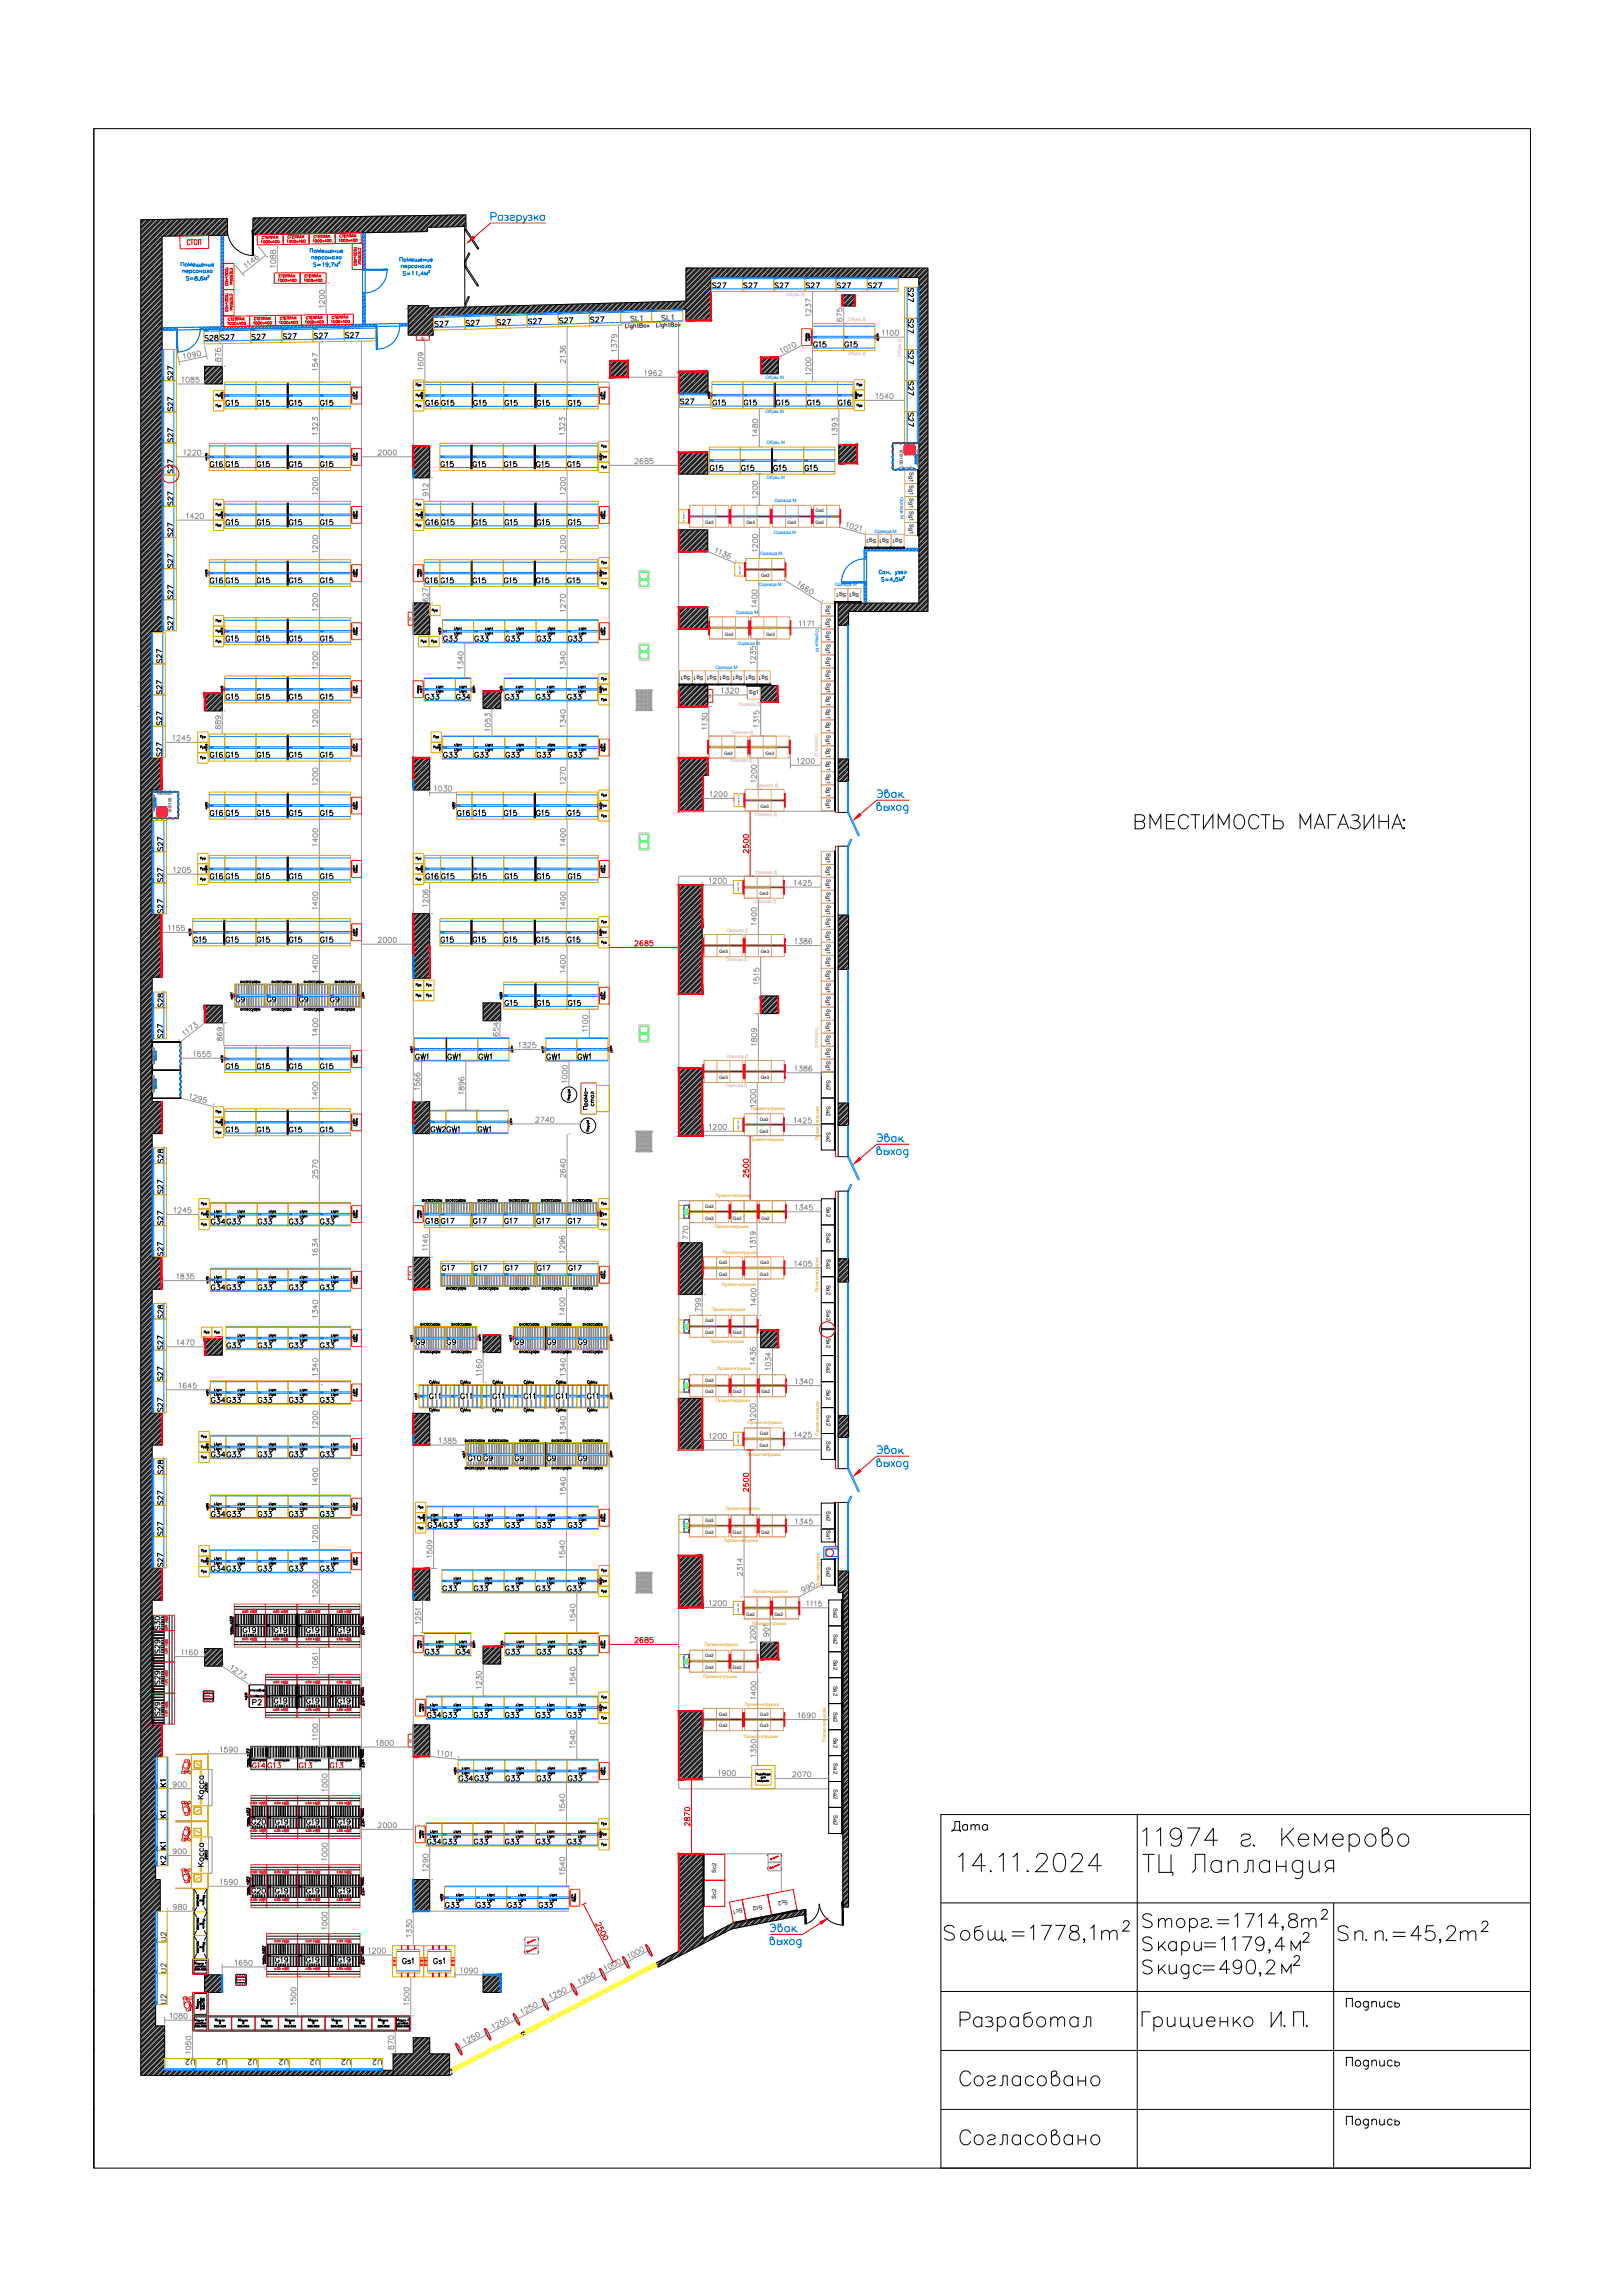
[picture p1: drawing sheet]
<svg xmlns="http://www.w3.org/2000/svg" width="297mm" height="420mm" viewBox="0 0 297 420" stroke-linecap="round" stroke-linejoin="round" font-family="sans-serif">
<defs><g id="words">
<text font-size="7.1" x="175" y="373.2">Разработал</text>
<g font-size="6.2">
<text x="206.7" y="153.1">ВМЕСТИМОСТЬ МАГАЗИНА:</text>
<text x="175" y="383.1">Согласовано</text>
<text x="175" y="394.1">Согласовано</text>
</g>
<text font-size="4.9" x="173.2" y="336.5">Дата</text>
<g font-size="4" fill="#007fff">
<text x="129.5" y="54">S27</text>
<text x="135.1" y="54">S27</text>
<text x="140.8" y="54">S27</text>
<text x="152.4" y="54">S27</text>
<text x="158" y="54">S27</text>
<text x="39.5" y="63.5">S27</text>
<text x="45.2" y="63.5">S27</text>
<text x="62.4" y="63.1">S27</text>
<text x="90" y="60.7">S27</text>
<text x="107.2" y="60.3">S27</text>
<text x="76.9" y="75.5">G16</text>
<text x="85.7" y="75.5">G15</text>
<text x="91.4" y="75.5">G15</text>
<text x="97.4" y="75.5">G15</text>
<text x="141.1" y="75.5">G15</text>
<text x="146.8" y="75.5">G15</text>
<text x="79.7" y="86.8">G15</text>
<text x="91.4" y="86.8">G15</text>
<text x="129.1" y="87.5">G15</text>
<text x="146.4" y="87.5">G15</text>
<text x="76.9" y="97.4">G16</text>
<text x="85.7" y="97.4">G15</text>
<text x="91.4" y="97.4">G15</text>
<text x="97.4" y="97.4">G15</text>
<text x="79.7" y="107.9">G15</text>
<text x="91.4" y="107.9">G15</text>
<text x="91.4" y="150.6">G15</text>
<text x="31" y="157" transform="rotate(-90 31 157)">S27</text>
<text x="76.9" y="162.3">G16</text>
<text x="85.7" y="162.3">G15</text>
<text x="91.4" y="162.3">G15</text>
<text x="97.4" y="162.3">G15</text>
<text x="31" y="168.3" transform="rotate(-90 31 168.3)">S27</text>
<text x="79.7" y="173.9">G15</text>
<text x="91.4" y="173.9">G15</text>
<text x="31" y="185.6" transform="rotate(-90 31 185.6)">S28</text>
<text x="31" y="214.1" transform="rotate(-90 31 214.1)">S28</text>
<text x="31" y="219.8" transform="rotate(-90 31 219.8)">S27</text>
<text x="31" y="231.1" transform="rotate(-90 31 231.1)">S27</text>
<text x="85.7" y="233.9">G17</text>
<text x="97.4" y="233.9">G17</text>
<text x="31" y="242.7" transform="rotate(-90 31 242.7)">S28</text>
<text x="31" y="254" transform="rotate(-90 31 254)">S27</text>
<text x="84.7" y="268.8">G10</text>
<text x="87.5" y="268.8">G9</text>
<text x="99.1" y="268.8">G9</text>
<text x="31" y="270.9" transform="rotate(-90 31 270.9)">S28</text>
<text x="31" y="276.6" transform="rotate(-90 31 276.6)">S27</text>
<text x="31" y="282.2" transform="rotate(-90 31 282.2)">S27</text>
<text x="31" y="288.2" transform="rotate(-90 31 288.2)">S27</text>
<text x="31.7" y="356.7" transform="rotate(-90 31.7 356.7)">U2</text>
<text x="31.7" y="362.3" transform="rotate(-90 31.7 362.3)">U2</text>
<text x="31.7" y="367.9" transform="rotate(-90 31.7 367.9)">U2</text>
<text x="33.2" y="379.2">U2</text>
<text x="38.8" y="379.2">U2</text>
<text x="44.4" y="379.2">U2</text>
<text x="50.1" y="379.2">U2</text>
<text x="55.7" y="379.2">U2</text>
<text x="61.7" y="379.2">U2</text>
<text x="67.4" y="379.2">U2</text>
</g>
<g font-size="4" fill="#989898">
<text x="146.8" y="54">S27</text>
<text x="36.7" y="63.5">S28</text>
<text x="56.4" y="63.1">S27</text>
<text x="78.7" y="61">S27</text>
<text x="101.6" y="60.3">S27</text>
<text x="103" y="75.5">G15</text>
<text x="135.1" y="75.5">G15</text>
<text x="152.4" y="75.5">G16</text>
<text x="134.8" y="87.5">G15</text>
<text x="103" y="97.4">G15</text>
<text x="31" y="162.6" transform="rotate(-90 31 162.6)">S27</text>
<text x="103" y="162.3">G15</text>
<text x="31" y="191.2" transform="rotate(-90 31 191.2)">S27</text>
<text x="31" y="225.4" transform="rotate(-90 31 225.4)">S27</text>
<text x="31" y="248.4" transform="rotate(-90 31 248.4)">S27</text>
<text x="31" y="259.6" transform="rotate(-90 31 259.6)">S27</text>
<text x="55" y="300.2">G19</text>
<text x="45.2" y="324.9">G14</text>
<text x="49.4" y="360.5">G19</text>
</g>
<text font-size="4" fill="#f00" x="129.5" y="75.5">G15</text>
<g font-size="4">
<text x="93.5" y="268.8">G9</text>
<text x="105.1" y="268.8">G9</text>
<text x="45.2" y="335.1">G20</text>
<text x="49.4" y="335.1">G19</text>
<text x="55" y="335.1">G19</text>
<text x="45.2" y="347.8">G20</text>
<text x="49.4" y="347.8">G19</text>
<text x="55" y="347.8">G19</text>
<text x="55" y="360.5">G19</text>
</g>
<g font-size="3.5" fill="#007fff">
<text x="168.3" y="56.4" transform="rotate(-90 168.3 56.4)">S27</text>
<text x="50.8" y="63.1">S27</text>
<text x="84.3" y="60.7">S27</text>
<text x="168.3" y="67.7" transform="rotate(-90 168.3 67.7)">S27</text>
<text x="32.8" y="76.6" transform="rotate(-90 32.8 76.6)">S27</text>
<text x="123.5" y="75.1">S27</text>
<text x="32.8" y="82.2" transform="rotate(-90 32.8 82.2)">S27</text>
<text x="168.3" y="79.4" transform="rotate(-90 168.3 79.4)">S27</text>
<text x="32.8" y="93.8" transform="rotate(-90 32.8 93.8)">S27</text>
<text x="32.8" y="105.1" transform="rotate(-90 32.8 105.1)">S27</text>
<text x="32.8" y="110.8" transform="rotate(-90 32.8 110.8)">S27</text>
<text x="32.8" y="116.4" transform="rotate(-90 32.8 116.4)">S27</text>
<text x="46.2" y="118.5">G15</text>
<text x="52.2" y="118.5">G15</text>
<text x="30.7" y="122.4" transform="rotate(-90 30.7 122.4)">S27</text>
<text x="30.7" y="128.4" transform="rotate(-90 30.7 128.4)">S27</text>
<text x="46.2" y="129.1">G15</text>
<text x="52.2" y="129.1">G15</text>
<text x="30.7" y="134.1" transform="rotate(-90 30.7 134.1)">S27</text>
<text x="91.4" y="185.2">G15</text>
<text x="97.4" y="185.2">G15</text>
<text x="103" y="185.2">G15</text>
<text x="46.2" y="196.8">G15</text>
<text x="52.2" y="196.8">G15</text>
<text x="85.7" y="225.1">G17</text>
<text x="91.4" y="225.1">G17</text>
<text x="97.4" y="225.1">G17</text>
<text x="75.1" y="247.3">G9</text>
<text x="80.8" y="247.3">G9</text>
<text x="77.6" y="257.2">G11</text>
<text x="83.3" y="257.2">G11</text>
<text x="89.3" y="257.2">G11</text>
<text x="94.9" y="257.2">G11</text>
<text x="100.9" y="257.2">G11</text>
<text x="106.5" y="257.2">G11</text>
<text x="31.4" y="334.1" transform="rotate(-90 31.4 334.1)">K1</text>
<text x="31.4" y="342.5" transform="rotate(-90 31.4 342.5)">K2</text>
</g>
<g font-size="3.5" fill="#989898">
<text x="168.3" y="62.1" transform="rotate(-90 168.3 62.1)">S27</text>
<text x="32.8" y="70.6" transform="rotate(-90 32.8 70.6)">S27</text>
<text x="168.3" y="73.4" transform="rotate(-90 168.3 73.4)">S27</text>
<text x="32.8" y="87.8" transform="rotate(-90 32.8 87.8)">S27</text>
<text x="32.8" y="99.5" transform="rotate(-90 32.8 99.5)">S27</text>
<text x="57.9" y="118.5">G15</text>
<text x="40.6" y="129.1">G15</text>
<text x="57.9" y="129.1">G15</text>
<text x="30.7" y="139.7" transform="rotate(-90 30.7 139.7)">S27</text>
<text x="40.6" y="196.8">G15</text>
<text x="57.9" y="196.8">G15</text>
<text x="103" y="225.1">G17</text>
<text x="127.4" y="244.5" transform="rotate(-90 127.4 244.5)">TV</text>
<text x="31.4" y="328.4" transform="rotate(-90 31.4 328.4)">K1</text>
<text x="31.4" y="339.7" transform="rotate(-90 31.4 339.7)">K1</text>
</g>
<g font-size="3.5">
<text x="40.6" y="118.5">G15</text>
<text x="48" y="184.5">G9</text>
<text x="54" y="184.5">G9</text>
<text x="59.6" y="184.5">G9</text>
<text x="99.1" y="247.3">G9</text>
<text x="105.1" y="247.3">G9</text>
<text x="49.4" y="312.9">G19</text>
<text x="55" y="312.9">G19</text>
<text x="61" y="312.9">G19</text>
</g>
<g font-size="3.5" fill="#f00">
<text x="42.3" y="184.5">G9</text>
<text x="93.5" y="247.3">G9</text>
<text x="45.5" y="313.3">P2</text>
</g>
<g font-size="3.5" fill="#dda500">
<text x="76.9" y="225.1">G18</text>
<text x="79.7" y="225.1">G17</text>
</g>
<g font-size="3.5" fill="#0f0">
<text x="127.4" y="223.7" transform="rotate(-90 127.4 223.7)">TV</text>
<text x="127.4" y="255.4" transform="rotate(-90 127.4 255.4)">TV</text>
<text x="127.4" y="281.2" transform="rotate(-90 127.4 281.2)">TV</text>
<text x="127.4" y="305.9" transform="rotate(-90 127.4 305.9)">TV</text>
</g>
<g font-size="3.1" fill="#007fff">
<text x="77.3" y="223.7">00</text>
<text x="80.1" y="223.7">00</text>
<text x="86.1" y="223.7">00</text>
<text x="91.4" y="223.7">20</text>
<text x="91.7" y="223.7">00</text>
<text x="97" y="223.7">20</text>
<text x="97.4" y="223.7">00</text>
<text x="103" y="223.7">20</text>
</g>
<g font-size="2.6" fill="#007fff">
<text x="87.8" y="223.7" transform="rotate(-90 87.8 223.7)">20</text>
<text x="105.5" y="223.7" transform="rotate(-90 105.5 223.7)">00</text>
<text x="80.1" y="234.6">00</text>
<text x="86.1" y="234.6">00</text>
<text x="91.4" y="234.6">20</text>
<text x="91.7" y="234.6">00</text>
<text x="97.7" y="234.6">00</text>
<text x="103.4" y="234.6">00</text>
</g>
<text font-size="2.6" fill="#dda500" x="85.7" y="234.6">20</text>
<text font-size="2.6" fill="#808080" x="97.4" y="234.6">20</text>
<g font-size="1.1">
<text x="166.5" y="86.5" transform="rotate(90 166.5 86.5)">Sg1</text>
<text x="166.5" y="88.8" transform="rotate(90 166.5 88.8)">Sg1</text>
<text x="166.5" y="91.2" transform="rotate(90 166.5 91.2)">Sg1</text>
<text x="166.5" y="93.6" transform="rotate(90 166.5 93.6)">Sg1</text>
<text x="166.5" y="95.9" transform="rotate(90 166.5 95.9)">Sg1</text>
<text x="160.4" y="98.7" transform="rotate(180 160.4 98.7)">Sg1</text>
<text x="162.8" y="98.7" transform="rotate(180 162.8 98.7)">Sg1</text>
<text x="165.2" y="98.7" transform="rotate(180 165.2 98.7)">Sg1</text>
<text x="151.2" y="110.7" transform="rotate(90 151.2 110.7)">Sg1</text>
<text x="151.2" y="113.1" transform="rotate(90 151.2 113.1)">Sg1</text>
<text x="154.9" y="108.6" transform="rotate(180 154.9 108.6)">Sg1</text>
<text x="157.3" y="108.6" transform="rotate(180 157.3 108.6)">Sg1</text>
<text x="151.2" y="115.5" transform="rotate(90 151.2 115.5)">Sg1</text>
<text x="151.2" y="117.9" transform="rotate(90 151.2 117.9)">Sg1</text>
<text x="126.4" y="123.8" transform="rotate(180 126.4 123.8)">Sg1</text>
<text x="128.8" y="123.8" transform="rotate(180 128.8 123.8)">Sg1</text>
<text x="131.2" y="123.8" transform="rotate(180 131.2 123.8)">Sg1</text>
<text x="133.5" y="123.8" transform="rotate(180 133.5 123.8)">Sg1</text>
<text x="135.9" y="123.8" transform="rotate(180 135.9 123.8)">Sg1</text>
<text x="138.3" y="123.8" transform="rotate(180 138.3 123.8)">Sg1</text>
<text x="140.7" y="123.8" transform="rotate(180 140.7 123.8)">Sg1</text>
<text x="151.2" y="120.2" transform="rotate(90 151.2 120.2)">Sg1</text>
<text x="151.2" y="122.6" transform="rotate(90 151.2 122.6)">Sg1</text>
<text x="151.2" y="125" transform="rotate(90 151.2 125)">Sg1</text>
<text x="137.1" y="127.1">Sg1</text>
<text x="151.2" y="127.4" transform="rotate(90 151.2 127.4)">Sg1</text>
<text x="151.2" y="129.7" transform="rotate(90 151.2 129.7)">Sg1</text>
<text x="151.2" y="132.1" transform="rotate(90 151.2 132.1)">Sg1</text>
<text x="151.2" y="134.5" transform="rotate(90 151.2 134.5)">Sg1</text>
<text x="151.2" y="136.9" transform="rotate(90 151.2 136.9)">Sg1</text>
<text x="151.2" y="139.2" transform="rotate(90 151.2 139.2)">Sg1</text>
<text x="151.2" y="141.6" transform="rotate(90 151.2 141.6)">Sg1</text>
<text x="151.2" y="144" transform="rotate(90 151.2 144)">Sg1</text>
<text x="151.2" y="146.4" transform="rotate(90 151.2 146.4)">Sg1</text>
<text x="151.2" y="156.2" transform="rotate(90 151.2 156.2)">Sg1</text>
<text x="151.2" y="158.6" transform="rotate(90 151.2 158.6)">Sg1</text>
<text x="151.2" y="161" transform="rotate(90 151.2 161)">Sg1</text>
<text x="151.2" y="163.3" transform="rotate(90 151.2 163.3)">Sg1</text>
<text x="151.2" y="165.7" transform="rotate(90 151.2 165.7)">Sg1</text>
<text x="151.2" y="168.1" transform="rotate(90 151.2 168.1)">Sg1</text>
<text x="151.2" y="170.4" transform="rotate(90 151.2 170.4)">Sg1</text>
<text x="151.2" y="172.8" transform="rotate(90 151.2 172.8)">Sg1</text>
<text x="151.2" y="175.2" transform="rotate(90 151.2 175.2)">Sg1</text>
<text x="151.2" y="177.6" transform="rotate(90 151.2 177.6)">Sg1</text>
<text x="151.2" y="180" transform="rotate(90 151.2 180)">Sg1</text>
<text x="151.2" y="182.3" transform="rotate(90 151.2 182.3)">Sg1</text>
<text x="151.2" y="184.7" transform="rotate(90 151.2 184.7)">Sg1</text>
<text x="151.2" y="187.1" transform="rotate(90 151.2 187.1)">Sg1</text>
<text x="151.2" y="189.5" transform="rotate(90 151.2 189.5)">Sg1</text>
<text x="151.2" y="191.8" transform="rotate(90 151.2 191.8)">Sg1</text>
<text x="151.2" y="194.2" transform="rotate(90 151.2 194.2)">Sg1</text>
<text x="151.2" y="197.7" transform="rotate(90 151.2 197.7)">Sa2</text>
<text x="151.2" y="202.5" transform="rotate(90 151.2 202.5)">Sa2</text>
<text x="151.2" y="207.2" transform="rotate(90 151.2 207.2)">Sa2</text>
<text x="151.2" y="220.9" transform="rotate(90 151.2 220.9)">Sa2</text>
<text x="151.2" y="225.7" transform="rotate(90 151.2 225.7)">Sa2</text>
<text x="151.2" y="230.4" transform="rotate(90 151.2 230.4)">Sa2</text>
<text x="151.2" y="235.2" transform="rotate(90 151.2 235.2)">Sa2</text>
<text x="151.2" y="239.9" transform="rotate(90 151.2 239.9)">Sa2</text>
<text x="151.2" y="244.9" transform="rotate(90 151.2 244.9)">Sa2</text>
<text x="151.2" y="249.6" transform="rotate(90 151.2 249.6)">Sa2</text>
<text x="151.2" y="254.4" transform="rotate(90 151.2 254.4)">Sa2</text>
<text x="151.2" y="259.1" transform="rotate(90 151.2 259.1)">Sa2</text>
<text x="151.2" y="263.9" transform="rotate(90 151.2 263.9)">Sa2</text>
<text x="151.2" y="276.6" transform="rotate(90 151.2 276.6)">Sa2</text>
<text x="151.2" y="280.2" transform="rotate(90 151.2 280.2)">Sa1</text>
<text x="151.2" y="286.9" transform="rotate(90 151.2 286.9)">Sa2</text>
<text x="152.6" y="294.4" transform="rotate(90 152.6 294.4)">Sa2</text>
<text x="152.6" y="299.1" transform="rotate(90 152.6 299.1)">Sa2</text>
<text x="152.6" y="303.8" transform="rotate(90 152.6 303.8)">Sa2</text>
<text x="152.6" y="308.6" transform="rotate(90 152.6 308.6)">Sa2</text>
<text x="152.6" y="313.4" transform="rotate(90 152.6 313.4)">Sa2</text>
<text x="152.6" y="318.1" transform="rotate(90 152.6 318.1)">Sa2</text>
<text x="152.6" y="322.8" transform="rotate(90 152.6 322.8)">Sa2</text>
<text x="152.6" y="327.6" transform="rotate(90 152.6 327.6)">Sa2</text>
<text x="152.6" y="332.3" transform="rotate(90 152.6 332.3)">Sa2</text>
<text x="131" y="347.6" transform="rotate(-90 131 347.6)">Sc2</text>
<text x="131" y="342.9" transform="rotate(-90 131 342.9)">Sc2</text>
<text x="144.1" y="347.8" transform="rotate(169 144.1 347.8)">Sc2</text>
<text x="135.8" y="349.4" transform="rotate(168 135.8 349.4)">Sc1</text>
<text x="139.5" y="348.7" transform="rotate(168 139.5 348.7)">Sc2</text>
</g>
<g font-size=".8" fill="#f0f">
<text x="143.9" y="54.2">Обувь Д</text>
<text x="155.2" y="58.8">Обувь Д</text>
<text x="155.2" y="65">Обувь Д</text>
<text x="165" y="65.3" transform="rotate(-90 165 65.3)">Обувь Д</text>
<text x="135.2" y="129.3">Одежда Д</text>
<text x="133.9" y="134.3">Одежда Д</text>
<text x="149.3" y="134.5" transform="rotate(90 149.3 134.5)">Одежда Д</text>
<text x="133.7" y="139.6">Одежда Д</text>
<text x="138.2" y="149.4">Одежда Д</text>
<text x="138.4" y="144.1">Одежда Д</text>
<text x="138.2" y="160">Одежда Д</text>
<text x="138.1" y="165.3">Одежда Д</text>
<text x="133" y="170.7">Одежда Д</text>
<text x="132.8" y="176">Одежда Д</text>
<text x="149.3" y="188" transform="rotate(90 149.3 188)">Одежда Д</text>
<text x="133" y="193.7">Одежда Д</text>
<text x="132.8" y="199">Одежда Д</text>
</g>
<g font-size=".8" fill="#00f">
<text x="140.1" y="69.4">Обувь М</text>
<text x="140.1" y="75.6">Обувь М</text>
<text x="140.3" y="81.3">Обувь М</text>
<text x="140.3" y="87.6">Обувь М</text>
<text x="141.7" y="92">Одежда М</text>
<text x="164.8" y="90.9" transform="rotate(90 164.8 90.9)">Одежда М</text>
<text x="139.1" y="101.7">Одежда М</text>
<text x="141.6" y="97.7">Одежда М</text>
<text x="160" y="97.6">Одежда М</text>
<text x="139" y="107.4">Одежда М</text>
<text x="152.8" y="107.3">Одежда М</text>
<text x="134.7" y="112.4">Одежда М</text>
<text x="135" y="118.1">Одежда М</text>
<text x="149.3" y="115.2" transform="rotate(90 149.3 115.2)">Одежда М</text>
<text x="130.9" y="122.5">Одежда М</text>
</g>
<g font-size=".8">
<text x="164.7" y="82.1" transform="rotate(90 164.7 82.1)">100/100</text>
<text x="129.1" y="95.9">Ge3</text>
<text x="136.6" y="95.9">Ge3</text>
<text x="144.1" y="95.9">Ge3</text>
<text x="149.3" y="95.9">Ge2</text>
<text x="149.3" y="93.8">Ge2</text>
<text x="139.3" y="105.7">Ge3</text>
<text x="132.7" y="116.4">Ge3</text>
<text x="140.2" y="116.4">Ge3</text>
<text x="132.5" y="138.2">Ge3</text>
<text x="140.1" y="138.2">Ge3</text>
<text x="31.4" y="148.9" transform="rotate(-90 31.4 148.9)">100/100</text>
<text x="139.2" y="147.9">Ge3</text>
<text x="139" y="163.8">Ge3</text>
<text x="131.6" y="174.6">Ge3</text>
<text x="139.2" y="174.6">Ge3</text>
<text x="131.6" y="197.6">Ge3</text>
<text x="139.2" y="197.6">Ge3</text>
<text x="139" y="207.4">Ga3</text>
<text x="139.1" y="205.2">Ga3</text>
<text x="129.1" y="221.1">Ga3</text>
<text x="129.1" y="223.3">Ga3</text>
<text x="134.1" y="223.3">Ga2</text>
<text x="139.3" y="223.3">Ga2</text>
<text x="131.6" y="233.6">Ga3</text>
<text x="131.6" y="231.4">Ga3</text>
<text x="139.1" y="233.6">Ga3</text>
<text x="139.1" y="231.4">Ga3</text>
<text x="129.1" y="244.3">Ga3</text>
<text x="129.1" y="242.1">Ga3</text>
<text x="134.1" y="244.3">Ga2</text>
<text x="129.1" y="255.1">Ga3</text>
<text x="129.1" y="253">Ga3</text>
<text x="134.1" y="255.1">Ga2</text>
<text x="139.3" y="255.1">Ga2</text>
<text x="139.1" y="262.7">Ga3</text>
<text x="139" y="264.9">Ga3</text>
<text x="129.1" y="280.8">Ga3</text>
<text x="129.1" y="278.6">Ga3</text>
<text x="134.1" y="280.8">Ga2</text>
<text x="139.3" y="280.8">Ga2</text>
<text x="136.6" y="295.8">Ga2</text>
<text x="141.7" y="295.8">Ga2</text>
<text x="129.1" y="305.6">Ga3</text>
<text x="129.1" y="303.4">Ga3</text>
<text x="134.1" y="305.6">Ga2</text>
<text x="131.6" y="316.2">Ga3</text>
<text x="131.6" y="314.1">Ga3</text>
<text x="139.1" y="316.2">Ga3</text>
<text x="139.1" y="314.1">Ga3</text>
</g>
<g font-size=".8" fill="#ff7f00">
<text x="137.4" y="203.1">Промо+игрушки</text>
<text x="137.2" y="208.9">Промо+игрушки</text>
<text x="149.9" y="208.8" transform="rotate(-90 149.9 208.8)">Промо+</text>
<text x="149.9" y="205.7" transform="rotate(-90 149.9 205.7)">игрушки</text>
<text x="131" y="219.1">Промо+игрушки</text>
<text x="130.8" y="224.9">Промо+игрушки</text>
<text x="132.3" y="229.5">Промо+игрушки</text>
<text x="132.1" y="235.3">Промо+игрушки</text>
<text x="149.8" y="236.5" transform="rotate(-90 149.8 236.5)">Промо+игрушки</text>
<text x="130" y="245.8">Промо+игрушки</text>
<text x="130.2" y="240">Промо+игрушки</text>
<text x="131.2" y="250.8">Промо+игрушки</text>
<text x="131" y="256.7">Промо+игрушки</text>
<text x="136.9" y="260.8">Промо+игрушки</text>
<text x="149.8" y="262.8" transform="rotate(-90 149.8 262.8)">Промо+игрушки</text>
<text x="136.6" y="266.6">Промо+игрушки</text>
<text x="132.8" y="276.5">Промо+игрушки</text>
<text x="132.5" y="282.3">Промо+игрушки</text>
<text x="137.9" y="291.6">Промо+игрушки</text>
<text x="150" y="290.6" transform="rotate(-90 150 290.6)">Промо+игрушки</text>
<text x="137.7" y="297.4">Промо+игрушки</text>
<text x="128.9" y="301.4">Промо+игрушки</text>
<text x="128.7" y="307.2">Промо+игрушки</text>
<text x="136.3" y="312.3">Промо+игрушки</text>
<text x="136.1" y="318.1">Промо</text>
<text x="138.7" y="318.1">+игрушки</text>
<text x="151.1" y="318.9" transform="rotate(-90 151.1 318.9)">Промо+игрушки</text>
</g>
<g font-size=".7" fill="#f00">
<text x="77.8" y="61.6" transform="rotate(180 77.8 61.6)">ПК</text>
<text x="75.4" y="113.7" transform="rotate(-90 75.4 113.7)">ПК</text>
<text x="130.2" y="127.8" transform="rotate(-90 130.2 127.8)">ПК</text>
<text x="75.4" y="233.5" transform="rotate(-90 75.4 233.5)">ПК</text>
<text x="75.4" y="319.1" transform="rotate(-90 75.4 319.1)">ПК</text>
</g>
<g font-size=".4">
<text x="125.3" y="95.5" transform="rotate(-90 125.3 95.5)">торец тип1</text>
<text x="135.5" y="105.2" transform="rotate(-90 135.5 105.2)">торец тип1</text>
<text x="135.4" y="147.5" transform="rotate(-90 135.4 147.5)">торец тип1</text>
<text x="135.2" y="163.4" transform="rotate(-90 135.2 163.4)">торец тип1</text>
<text x="135.2" y="206.9" transform="rotate(-90 135.2 206.9)">торец тип1</text>
<text x="125.3" y="222.8" transform="rotate(-90 125.3 222.8)">торец тип1</text>
<text x="125.3" y="243.8" transform="rotate(-90 125.3 243.8)">торец тип1</text>
<text x="125.3" y="254.6" transform="rotate(-90 125.3 254.6)">торец тип1</text>
<text x="135.2" y="264.4" transform="rotate(-90 135.2 264.4)">торец тип1</text>
<text x="125.3" y="280.3" transform="rotate(-90 125.3 280.3)">торец тип1</text>
<text x="135.2" y="295.3" transform="rotate(-90 135.2 295.3)">торец тип1</text>
<text x="125.3" y="305.1" transform="rotate(-90 125.3 305.1)">торец тип1</text>
</g>
<g font-size=".3" fill="#0ff">
<text x="129.3" y="94.9">1600</text>
<text x="136.8" y="94.9">1600</text>
<text x="144.4" y="94.9">1600</text>
<text x="149.5" y="94.9">1600</text>
<text x="139.5" y="104.7">1600</text>
<text x="132.9" y="115.4">1600</text>
<text x="140.4" y="115.4">1600</text>
<text x="132.7" y="137.2">1600</text>
<text x="140.3" y="137.2">1600</text>
<text x="139.4" y="146.9">1600</text>
<text x="139.2" y="162.8">1600</text>
<text x="131.9" y="173.5">1600</text>
<text x="139.4" y="173.5">1600</text>
<text x="131.9" y="196.6">1600</text>
<text x="139.4" y="196.6">1600</text>
<text x="139.2" y="206.3">1600</text>
<text x="129.3" y="222.2">1600</text>
<text x="134.4" y="222.2">1600</text>
<text x="139.5" y="222.2">1600</text>
<text x="131.8" y="232.6">1600</text>
<text x="139.3" y="232.6">1600</text>
<text x="129.3" y="243.2">1600</text>
<text x="134.4" y="243.2">1600</text>
<text x="129.3" y="254.1">1600</text>
<text x="134.4" y="254.1">1600</text>
<text x="139.6" y="254.1">1600</text>
<text x="139.2" y="263.8">1600</text>
<text x="129.3" y="279.8">1600</text>
<text x="134.4" y="279.8">1600</text>
<text x="139.5" y="279.8">1600</text>
<text x="136.8" y="294.8">1600</text>
<text x="142" y="294.8">1600</text>
<text x="129.3" y="304.5">1600</text>
<text x="134.4" y="304.5">1600</text>
<text x="131.8" y="315.2">1600</text>
<text x="139.3" y="315.2">1600</text>
</g>
<g font-size=".2">
<text x="168" y="87.1" transform="rotate(90 168 87.1)">2500</text>
<text x="168" y="89.4" transform="rotate(90 168 89.4)">2500</text>
<text x="168" y="91.8" transform="rotate(90 168 91.8)">2500</text>
<text x="168" y="94.2" transform="rotate(90 168 94.2)">2500</text>
<text x="159.8" y="100.2" transform="rotate(180 159.8 100.2)">2500</text>
<text x="162.2" y="100.2" transform="rotate(180 162.2 100.2)">2500</text>
<text x="164.6" y="100.2" transform="rotate(180 164.6 100.2)">2500</text>
<text x="168" y="96.5" transform="rotate(90 168 96.5)">2500</text>
<text x="152.7" y="111.3" transform="rotate(90 152.7 111.3)">2500</text>
<text x="152.7" y="113.7" transform="rotate(90 152.7 113.7)">2500</text>
<text x="154.3" y="110.2" transform="rotate(180 154.3 110.2)">2500</text>
<text x="156.7" y="110.2" transform="rotate(180 156.7 110.2)">2500</text>
<text x="152.7" y="116" transform="rotate(90 152.7 116)">2500</text>
<text x="152.7" y="118.4" transform="rotate(90 152.7 118.4)">2500</text>
<text x="125.8" y="125.2" transform="rotate(180 125.8 125.2)">2500</text>
<text x="128.2" y="125.2" transform="rotate(180 128.2 125.2)">2500</text>
<text x="130.6" y="125.2" transform="rotate(180 130.6 125.2)">2500</text>
<text x="133" y="125.2" transform="rotate(180 133 125.2)">2500</text>
<text x="135.3" y="125.2" transform="rotate(180 135.3 125.2)">2500</text>
<text x="137.7" y="125.2" transform="rotate(180 137.7 125.2)">2500</text>
<text x="140.1" y="125.2" transform="rotate(180 140.1 125.2)">2500</text>
<text x="152.7" y="120.8" transform="rotate(90 152.7 120.8)">2500</text>
<text x="152.7" y="123.2" transform="rotate(90 152.7 123.2)">2500</text>
<text x="152.7" y="125.6" transform="rotate(90 152.7 125.6)">2500</text>
<text x="152.7" y="127.9" transform="rotate(90 152.7 127.9)">2500</text>
<text x="152.7" y="130.3" transform="rotate(90 152.7 130.3)">2500</text>
<text x="152.7" y="132.7" transform="rotate(90 152.7 132.7)">2500</text>
<text x="152.7" y="135.1" transform="rotate(90 152.7 135.1)">2500</text>
<text x="152.7" y="137.4" transform="rotate(90 152.7 137.4)">2500</text>
<text x="152.7" y="139.8" transform="rotate(90 152.7 139.8)">2500</text>
<text x="152.7" y="142.2" transform="rotate(90 152.7 142.2)">2500</text>
<text x="152.7" y="144.6" transform="rotate(90 152.7 144.6)">2500</text>
<text x="152.7" y="147" transform="rotate(90 152.7 147)">2500</text>
<text x="152.7" y="156.8" transform="rotate(90 152.7 156.8)">2500</text>
<text x="152.7" y="159.1" transform="rotate(90 152.7 159.1)">2500</text>
<text x="152.7" y="161.5" transform="rotate(90 152.7 161.5)">2500</text>
<text x="152.7" y="163.9" transform="rotate(90 152.7 163.9)">2500</text>
<text x="152.7" y="166.3" transform="rotate(90 152.7 166.3)">2500</text>
<text x="152.7" y="168.7" transform="rotate(90 152.7 168.7)">2500</text>
<text x="152.7" y="171" transform="rotate(90 152.7 171)">2500</text>
<text x="152.7" y="173.4" transform="rotate(90 152.7 173.4)">2500</text>
<text x="152.7" y="175.8" transform="rotate(90 152.7 175.8)">2500</text>
<text x="152.7" y="178.2" transform="rotate(90 152.7 178.2)">2500</text>
<text x="152.7" y="180.5" transform="rotate(90 152.7 180.5)">2500</text>
<text x="152.7" y="182.9" transform="rotate(90 152.7 182.9)">2500</text>
<text x="152.7" y="185.3" transform="rotate(90 152.7 185.3)">2500</text>
<text x="152.7" y="187.7" transform="rotate(90 152.7 187.7)">2500</text>
<text x="152.7" y="190" transform="rotate(90 152.7 190)">2500</text>
<text x="152.7" y="192.4" transform="rotate(90 152.7 192.4)">2500</text>
<text x="152.7" y="194.8" transform="rotate(90 152.7 194.8)">2500</text>
<text x="152.7" y="198.3" transform="rotate(90 152.7 198.3)">2500</text>
<text x="152.7" y="203.1" transform="rotate(90 152.7 203.1)">2500</text>
<text x="152.7" y="207.9" transform="rotate(90 152.7 207.9)">2500</text>
<text x="152.7" y="221.6" transform="rotate(90 152.7 221.6)">2500</text>
<text x="152.7" y="226.3" transform="rotate(90 152.7 226.3)">2500</text>
<text x="152.7" y="231.1" transform="rotate(90 152.7 231.1)">2500</text>
<text x="152.7" y="235.8" transform="rotate(90 152.7 235.8)">2500</text>
<text x="152.7" y="240.6" transform="rotate(90 152.7 240.6)">2500</text>
<text x="152.7" y="245.5" transform="rotate(90 152.7 245.5)">2500</text>
<text x="152.7" y="250.3" transform="rotate(90 152.7 250.3)">2500</text>
<text x="152.7" y="255" transform="rotate(90 152.7 255)">2500</text>
<text x="152.7" y="259.8" transform="rotate(90 152.7 259.8)">2500</text>
<text x="152.7" y="264.5" transform="rotate(90 152.7 264.5)">2500</text>
<text x="152.7" y="277.3" transform="rotate(90 152.7 277.3)">2500</text>
<text x="152.7" y="280.8" transform="rotate(90 152.7 280.8)">2500</text>
<text x="152.7" y="287.5" transform="rotate(90 152.7 287.5)">2500</text>
<text x="154" y="295" transform="rotate(90 154 295)">2500</text>
<text x="154" y="299.7" transform="rotate(90 154 299.7)">2500</text>
<text x="154" y="304.5" transform="rotate(90 154 304.5)">2500</text>
<text x="154" y="309.3" transform="rotate(90 154 309.3)">2500</text>
<text x="154" y="314" transform="rotate(90 154 314)">2500</text>
<text x="154" y="318.7" transform="rotate(90 154 318.7)">2500</text>
<text x="154" y="323.5" transform="rotate(90 154 323.5)">2500</text>
<text x="154" y="328.3" transform="rotate(90 154 328.3)">2500</text>
<text x="154" y="333" transform="rotate(90 154 333)">2500</text>
<text x="128.8" y="342" transform="rotate(-90 128.8 342)">2500</text>
<text x="128.8" y="346.8" transform="rotate(-90 128.8 346.8)">2500</text>
<text x="135.6" y="351.7" transform="rotate(170 135.6 351.7)">2500</text>
<text x="139" y="351" transform="rotate(170 139 351)">2500</text>
<text x="143.7" y="350.1" transform="rotate(170 143.7 350.1)">2500</text>
</g>
</g></defs>
<g fill="none" stroke="#000" stroke-width=".18">
<path d="M17.2 23.6h262.9v373.3h-262.9zM17.2 23.6v373.3M46.6 39.9l-.3 .3M46.9 39.9l-.6 .7M47.6 39.9l-1.3 1.3M47.9 39.9l-1.6 1.6M48.5 39.9l-2.2 2.3M48.9 39.9l-2.6 2.6M49.5 39.9l-3.1 3.1M49.9 39.9l-3.1 3.1M50.5 39.8l-3.1 3.1M50.8 39.8l-3.1 3.1"/>
<path d="M51.5 39.8l-3.1 3.1M51.8 39.8l-3.1 3.1M52.4 39.8l-3 3.1M52.8 39.8l-3.1 3.1M53.4 39.8l-3 3.1M53.7 39.8l-3 3.1M54.4 39.8l-3.1 3.1M54.7 39.8l-3 3.1M55.4 39.8l-3.1 3.1M55.7 39.8l-3.1 3.1M56.3 39.8l-3 3.1M56.7 39.8l-3.1 3.1"/>
<path d="M57.3 39.8l-3 3M57.6 39.8l-3 3M58.3 39.8l-3.1 3M58.6 39.8l-3 3M59.3 39.7l-3.1 3.1M59.6 39.7l-3.1 3.1M60.3 39.7l-3.1 3.1M60.6 39.7l-3.1 3.1M61.2 39.7l-3 3.1M61.5 39.7l-3 3M62.2 39.7l-3 3M62.5 39.7l-3 3"/>
<path d="M63.2 39.7l-3.1 3M63.5 39.7l-3 3M64.2 39.7l-3.1 3M64.5 39.7l-3 3M65.1 39.6l-3 3.1M65.4 39.6l-3 3.1M66.1 39.6l-3 3M66.4 39.6l-3 3M67.1 39.6l-3.1 3M67.4 39.6l-3 3M68.1 39.6l-3.1 3M68.4 39.6l-3.1 3"/>
<path d="M69 39.6l-3 3M69.3 39.6l-3 3M70 39.6l-3 3M70.3 39.6l-3 3M71 39.6l-3 3M71.3 39.6l-3 3M72 39.6l-3.1 3M72.2 39.6l-2.9 3M72.9 39.6l-3 2.9M73.2 39.5l-2.9 3M73.9 39.5l-3 3M74.2 39.5l-3 3"/>
<path d="M74.9 39.5l-3 3M75.2 39.5l-3 3M75.8 39.5l-3 3M76.2 39.5l-3 3M76.8 39.5l-3 3M77.2 39.5l-3 3M77.8 39.5l-3 2.9M78.1 39.5l-3 2.9M78.8 39.4l-3 3M79.1 39.4l-3 3M79.7 39.4l-2.9 3M80.1 39.4l-3 3"/>
<path d="M80.7 39.4l-2.2 2.2M81.1 39.4l-2.2 2.2M81.7 39.4l-2.2 2.2M82 39.4l-2.2 2.2M82.7 39.4l-2.2 2.2M83 39.4l-2.2 2.1M83.6 39.4l-2.1 2.1M84 39.4l-2.2 2.1M84.6 39.3l-2.1 2.2M84.9 39.3l-2.1 2.2M85.2 39.7l-1.8 1.8M26.1 40.2l-.3 .4"/>
<path d="M26.5 40.2l-.7 .8M27.1 40.2l-1.3 1.4M27.5 40.2l-1.7 1.7M28.1 40.2l-2.3 2.3M28.4 40.2l-2.6 2.7M29.1 40.2l-3.3 3.3M29.4 40.2l-3.6 3.6M29.7 43.4l-3.9 3.9M29.7 44.4l-3.9 3.9M29.7 45.4l-3.9 3.8M29.7 46.3l-3.9 3.9M29.7 47.3l-3.9 3.9"/>
<path d="M29.7 48.2l-3.9 3.9M29.7 49.2l-3.9 3.9M29.7 50.1l-3.9 4M29.7 51.1l-3.9 3.9M29.7 52l-3.9 4M29.7 53l-3.9 4M29.7 54l-3.9 3.9M29.7 54.9l-3.9 4M29.7 55.9l-3.9 3.9M29.7 56.9l-3.9 3.9M29.7 57.8l-3.9 3.9M29.7 58.8l-3.9 3.9"/>
<path d="M29.7 59.7l-3.9 3.9M29.7 43.7l-3.9 3.9M29.7 44.7l-3.9 3.9M29.7 45.6l-3.9 4M29.7 46.6l-3.9 3.9M29.7 47.6l-3.9 3.9M29.7 48.5l-3.9 4M29.7 49.5l-3.9 3.9M29.7 50.5l-3.9 3.9M29.7 51.4l-3.9 3.9M29.7 52.4l-3.9 3.9M29.7 53.4l-3.9 3.8"/>
<path d="M29.7 54.3l-3.9 3.9M29.7 55.3l-3.9 3.9M29.7 56.2l-3.9 3.9M29.7 57.2l-3.9 3.9M29.7 58.1l-3.9 4M29.7 59.1l-3.9 3.9M30 40.2l-4.2 4.3M30.4 40.2l-4.6 4.6M31 40.1l-5.2 5.3M31.4 40.1l-5.6 5.6M32 40.1l-6.2 6.3M32.3 40.1l-6.5 6.6"/>
<path d="M33 40.1l-3.2 3.1M33.3 40.1l-3.1 3.1M33.9 40.1l-3.1 3.1M34.3 40.1l-3.2 3.1M34.9 40.1l-3.1 3.1M35.2 40.1l-3.1 3.1M35.9 40.1l-3.1 3.1M36.2 40.1l-3.1 3.1M36.9 40.1l-3.1 3.1M37.2 40.1l-3.1 3.1M37.8 40.1l-3.1 3.1M38.2 40.1l-3.2 3.1"/>
<path d="M38.8 40.1l-3.1 3.1M39.1 40l-3.1 3.2M39.8 40l-3.1 3.2M40.1 40l-3.1 3.2M40.8 40l-3.1 3.1M41.1 40l-3.1 3.1M41.6 41.9a4.8 4.8 0 0 0 4.7 4.9M41.6 40.1l-3 3M41.6 41.1l-2 2M41.6 42l-1 1.1M41.6 43v.1M41.6 40.4l-2.6 2.7"/>
<path d="M41.6 41.4l-1.7 1.7M41.6 42.3l-.7 .8M74.7 55.9v5.5h4.6M74.7 55.9h3.7v.5M74.7 55.9v.1M75.1 55.9l-.4 .4M75.7 55.9l-1 1.1M76 55.9l-1.3 1.4M76.7 55.9l-2 2M77 55.9l-2.3 2.3M77.6 55.9l-2.9 3M78 55.9l-3.3 3.3"/>
<path d="M78.2 41.9l-.4 .5M78.2 42.3l-.1 .1M78.4 56.1l-3.7 3.7M78.4 56.4l-3.7 3.8M78.4 56.4l47.1-1.3v-6h44.3v62.8h-14.5v2.6h-1.9M79.1 56.4l-4.4 4.4M79.3 58.1l-3.2 3.3M79.3 59.1l-2.3 2.3M79.3 58.5l-2.9 2.9M79.3 57.8l46.2-1.2v2h4.6v-7.8h38.1v59.6h-14.8v38.3h1.9M79.4 56.4l-4.7 4.7M80.1 56.4l-5 5"/>
<path d="M80.4 56.4l-5 5M81.1 56.4l-1.5 1.4M81.4 56.3l-1.5 1.5M82.1 56.3l-1.5 1.5M82.4 56.3l-1.5 1.5M83 56.3l-1.4 1.5M83.4 56.3l-1.5 1.5M84 56.3l-1.5 1.5M84.4 56.3l-1.5 1.4M85 56.2l-1.4 1.5M85 41.5l-6.8 .1v.8l-31.9 .6v-3.1l38.9-.6 .1 2.2M85 41.5v.4"/>
<path d="M85 41.5h.3M85 41.9h.3M85 41.9l.1 13.9M85.1 55.8v.4M85.1 55.8h.2M85.2 55.4l-.1 .3 .2 .1M85.2 55.4l.2 .2M85.2 47.5l-.1 .2 .2 .1M85.2 47.5l.2 .1M85.2 42.3l2.1 3.1M85.2 49.1l2.1 3.2M85.2 40.6l-.8 .9"/>
<path d="M85.2 40l-1.4 1.5M85.3 41l-.6 .5M85.3 47.8h-.3v.9h.3M85.3 41.5v.4M85.3 47.8v.9M85.3 55.8v.4M85.3 48.7l-.2 .2 .1 .2M85.3 48.7l.1 .3M85.3 41.9l-.2 .2 .1 .2M85.3 41.9l.1 .2M85.3 56.2l-1.4 1.5M85.4 47.6l-.1 .2"/>
<path d="M85.4 55.6l-.1 .2M85.4 49l-.2 .1M85.4 42.1l-.2 .2M85.4 42.1l2.1 3.2M85.4 49l2.1 3.1M85.6 54.5l.1-.3 .2 .1-.1 .2M85.6 54.5h.2M85.6 54.5l-.4 .9M85.7 46.5l.1-.2 .2 .1-.1 .2M85.7 46.5l.2 .1M85.7 46.5l-.5 1M85.8 54.5l-.4 1.1"/>
<path d="M85.9 46.6l-.5 1M86 56.2l-1.5 1.5M86.3 56.2l-1.4 1.5M87 56.2l-1.5 1.5M87.3 56.2l-1.5 1.4M87.5 52.1l-.2 .2M87.5 52.1l.1 .2-.2 .1-.1-.1M87.5 45.3l-.2 .1M87.5 45.3l.2 .2-.3 .1-.1-.2M88 56.1l-1.5 1.5M88.3 56.1l-1.5 1.5M89 56.1l-1.5 1.5"/>
<path d="M89.3 56.1l-1.5 1.5M89.9 56.1l-1.4 1.5M90.3 56.1l-1.5 1.5M90.9 56.1l-1.4 1.4M91.3 56.1l-1.5 1.4M91.9 56.1l-1.4 1.4M92.2 56.1l-1.4 1.4M92.9 56l-1.5 1.5M93.2 56l-1.4 1.5M93.9 56l-1.5 1.5M94.2 56l-1.5 1.5M94.9 56l-1.5 1.5"/>
<path d="M95.2 56l-1.4 1.4M95.9 55.9l-1.5 1.5M96.2 55.9l-1.5 1.5M96.8 55.9l-1.4 1.5M97.2 55.9l-1.5 1.5M97.8 55.9l-1.4 1.5M98.2 55.9l-1.5 1.4M98.8 55.9l-1.4 1.4M99.2 55.9l-1.5 1.4M99.8 55.9l-1.5 1.4M100.1 55.9l-1.4 1.4M100.8 55.8l-1.5 1.5"/>
<path d="M101.1 55.8l-1.5 1.5M103.7 55.7l-1.4 1.5M104.1 55.7l-1.5 1.5M104.8 55.7l-1.5 1.5M105.1 55.7l-1.5 1.5M105.7 55.7l-1.4 1.5M106.1 55.7l-1.5 1.4M106.7 55.6l-1.4 1.5M107 55.6l-1.4 1.5M107.7 55.6l-1.5 1.5M108 55.6l-1.4 1.5M108.7 55.6l-1.5 1.5"/>
<path d="M109 55.6l-1.4 1.5M109.7 55.6l-1.5 1.4M110 55.6l-1.5 1.4M110.6 55.6l-1.4 1.4M111 55.6l-1.5 1.4M111.7 55.5l-1.5 1.5M112 55.5l-1.5 1.5M112.6 55.5l-1.4 1.5M113 55.5l-1.5 1.5M113.6 55.5l-1.4 1.5M113.9 55.5l-1.4 1.4M114.6 55.4l-1.5 1.5"/>
<path d="M114.9 55.4l-1.4 1.5M115.6 55.4l-1.5 1.5M115.9 55.4l-1.4 1.5M116.6 55.4l-1.5 1.5M116.9 55.4l-1.5 1.5M117.6 55.3l-1.5 1.5M117.9 55.3l-1.5 1.5M118.6 55.3l-1.5 1.5M118.9 55.3l-1.5 1.5M119.5 55.3l-1.4 1.5M119.9 55.3l-1.5 1.5M120.5 55.3l-1.4 1.4"/>
<path d="M120.8 55.3l-1.4 1.4M121.5 55.3l-1.5 1.4M121.9 55.3l-1.5 1.4M122.5 55.2l-1.5 1.5M122.8 55.2l-1.4 1.5M123.5 55.2l-1.5 1.5M123.8 55.2l-1.4 1.5M124.5 55.2l-1.5 1.5M124.8 55.2l-1.5 1.4M125.5 55.1l-1.5 1.5M125.8 49.1l-.3 .2M126.1 49.1l-.6 .5"/>
<path d="M126.7 49.1l-1.2 1.2M127 49.1l-1.5 1.5M127.7 49.1l-2.2 2.1M128 49.1l-2.5 2.4M128.6 49.1l-3.1 3.1M129 49.1l-3.5 3.4M129.6 49.1l-4.1 4M129.9 49.1l-4.4 4.3M130.1 51.4l-5.1 5.2M130.1 52.4l-4.6 4.6M130.1 53.4l-4.6 4.5M130.1 54.3l-4.3 4.3"/>
<path d="M130.1 55.3l-3.4 3.3M130.1 56.3l-2.4 2.3M130.1 57.2l-1.4 1.4M130.1 58.2l-.5 .4M130.1 50.8l-5.8 5.8M130.1 51.8l-4.8 4.8M130.1 52.7l-4.6 4.6M130.1 53.7l-4.6 4.6M130.1 54.7l-4 3.9M130.1 55.6l-3 3M130.1 56.6l-2.1 2M130.1 57.5l-1.1 1.1"/>
<path d="M130.1 58.5l-.2 .1M130.5 49.1l-5 5M130.9 49.1l-5.4 5.3M131.5 49.1l-6 5.9M131.9 49.1l-1.7 1.7M132.5 49.1l-1.7 1.7M132.8 49.1l-1.7 1.7M133.4 49.1l-1.6 1.7M133.8 49.1l-1.7 1.7M134.4 49.1l-1.7 1.7M134.7 49.1l-1.7 1.7M135.4 49.1l-1.7 1.7"/>
<path d="M135.7 49.1l-1.7 1.7M136.3 49.1l-1.7 1.7M136.6 49.1l-1.6 1.7M137.3 49.1l-1.7 1.7M137.6 49.1l-1.7 1.7M138.2 49.1l-1.6 1.7M138.5 49.1l-1.6 1.7M139.2 49.1l-1.7 1.7M139.5 49.1l-1.6 1.7M140.2 49.1l-1.7 1.7M140.5 49.1l-1.7 1.7M141.1 49.1l-1.6 1.7"/>
<path d="M141.4 49.1l-1.6 1.7M142.1 49.1l-1.7 1.7M142.4 49.1l-1.7 1.7M143 49.1l-1.6 1.7M143.4 49.1l-1.7 1.7M144 49.1l-1.6 1.7M144.3 49.1l-1.7 1.7M145 49.1l-1.7 1.7M145.3 49.1l-1.7 1.7M145.9 49.1l-1.6 1.7M146.2 49.1l-1.6 1.7M146.9 49.1l-1.7 1.7"/>
<path d="M147.2 49.1l-1.7 1.7M147.9 49.1l-1.7 1.7M148.2 49.1l-1.7 1.7M148.8 49.1l-1.7 1.7M149.1 49.1l-1.6 1.7M149.8 49.1l-1.7 1.7M150.1 49.1l-1.7 1.7M150.7 49.1l-1.7 1.7M151 49.1l-1.6 1.7M151.7 49.1l-1.7 1.7M152 49.1l-1.6 1.7M152.6 49.1l-1.6 1.7"/>
<path d="M153 49.1l-1.7 1.7M153.6 49.1l-1.7 1.7M153.9 49.1l-1.6 1.7M154.2 54v2h2.2v-2M154.5 49.1l-1.6 1.7M154.9 49.1l-1.7 1.7M155.5 49.1l-1.6 1.7M155.7 54l-1.5 1.6M155.9 49.1l-1.7 1.7M156.4 54l-2.1 2M156.4 54.9l-1.1 1.1M156.4 55.8l-.2 .2"/>
<path d="M156.4 54.2l-1.7 1.8M156.4 55.2l-.8 .8M156.5 49.1l-1.7 1.7M156.8 49.1l-1.7 1.7M157.4 49.1l-1.6 1.7M157.8 49.1l-1.7 1.7M158.4 49.1l-1.7 1.7M158.7 49.1l-1.7 1.7M159.4 49.1l-1.7 1.7M159.7 49.1l-1.7 1.7M160.3 49.1l-1.6 1.7M160.6 49.1l-1.6 1.7"/>
<path d="M161.3 49.1l-1.7 1.7M161.6 49.1l-1.7 1.7M162.2 49.1l-1.6 1.7M162.5 49.1l-1.6 1.7M163.2 49.1l-1.7 1.7M163.5 49.1l-1.6 1.7M164.2 49.1l-1.7 1.7M164.5 49.1l-1.7 1.7M165.1 49.1l-1.6 1.7M165.4 49.1l-1.6 1.7M166.1 49.1l-1.7 1.7M166.4 49.1l-1.7 1.7"/>
<path d="M167 49.1l-1.6 1.7M167.4 49.1l-1.7 1.7M168 49.1l-1.6 1.7M168.3 49.1l-1.6 1.7M168.9 49.1l-1.6 1.7M169.3 49.1l-1.7 1.7M169.8 49.2l-1.6 1.7M169.8 50.1l-1.6 1.7M169.8 51.1l-1.6 1.7M169.8 52l-1.6 1.7M169.8 53l-1.6 1.7M169.8 54l-1.6 1.6"/>
<path d="M169.8 54.9l-1.6 1.7M169.8 55.9l-1.6 1.6M169.8 56.9l-1.6 1.6M169.8 57.8l-1.6 1.7M169.8 58.8l-1.6 1.6M169.8 59.7l-1.6 1.7M169.8 49.5l-1.6 1.7M169.8 50.5l-1.6 1.6M169.8 51.4l-1.6 1.7M169.8 52.4l-1.6 1.6M169.8 53.4l-1.6 1.6M169.8 54.3l-1.6 1.7"/>
<path d="M169.8 55.3l-1.6 1.6M169.8 56.2l-1.6 1.7M169.8 57.2l-1.6 1.7M169.8 58.1l-1.6 1.7M169.8 59.1l-1.6 1.7M29.7 60.7l-3.9 3.9M29.7 61.7l-3.9 3.9M29.7 62.6l-3.9 3.9M29.7 63.6l-3.9 3.9M29.7 64.5l-3.9 4M29.7 65.5l-3.9 3.9M29.7 66.4l-3.9 4"/>
<path d="M29.7 67.4l-3.9 3.9M29.7 68.4l-3.9 3.9M29.7 69.4l-3.9 3.9M29.7 70.3l-3.9 3.9M29.7 71.3l-3.9 3.9M29.7 72.2l-3.9 3.9M29.7 73.2l-3.9 3.9M29.7 74.1l-3.9 3.9M29.7 75.1l-3.9 3.9M29.7 76l-3.9 4M29.7 77l-3.9 4M29.7 78l-3.9 3.9"/>
<path d="M29.7 78.9l-3.9 4M29.7 79.9l-3.9 3.9M29.7 60l-3.9 4M29.7 61l-3.9 4M29.7 62l-3.9 3.9M29.7 62.9l-3.9 4M29.7 63.9l-3.9 3.9M29.7 64.9l-3.9 3.9M29.7 65.8l-3.9 3.9M29.7 66.8l-3.9 3.9M29.7 67.7l-3.9 3.9M29.7 68.7l-3.9 3.9"/>
<path d="M29.7 69.7l-3.9 3.9M29.7 70.6l-3.9 3.9M29.7 71.6l-3.9 3.9M29.7 72.5l-3.9 4M29.7 73.5l-3.9 3.9M29.7 74.4l-3.9 4M29.7 75.4l-3.9 3.9M29.7 76.4l-3.9 3.9M29.7 77.3l-3.9 4M29.7 78.3l-3.9 3.9M29.7 79.3l-3.9 3.9M37.5 67.1h3.2v3.2h-3.2z"/>
<path d="M37.7 67.1l-.2 .2M38 67.1l-.5 .6M38.7 67.1l-1.2 1.2M39 67.1l-1.5 1.5M39.7 67.1l-2.2 2.1M39.9 67.1l-2.4 2.5M40.6 67.1l-3.1 3.1M40.7 67.9l-2.4 2.4M40.7 68.9l-1.4 1.4M40.7 69.9l-.5 .4M40.7 67.3l-3 3M40.7 68.3l-2.1 2"/>
<path d="M40.7 69.2l-1.1 1.1M40.7 70.2l-.1 .1M52.6 70.3v4.3zM52.6 70.3l.1 4.3zM86.3 70.3l.1 4.3zM86.4 70.3h.1v4.3h-.1zM97.9 70.3l.1 4.3zM98 70.3h.1v4.3h-.1zM111.7 66.1h3.2v3h-3.2zM112 66.1l-.3 .3M112.6 66.1l-.9 .9M112.9 66.1l-1.2 1.3"/>
<path d="M113.6 66.1l-1.9 1.9M113.9 66.1l-2.2 2.2M114.5 66.1l-2.8 2.8M114.8 66.1l-2.9 3M114.9 66.7l-2.4 2.4M114.9 67.7l-1.5 1.4M114.9 68.6l-.5 .5M114.9 67l-2.1 2.1M114.9 68l-1.1 1.1M114.9 68.9l-.1 .2M124.2 68h5.4v4h-5.4zM124.4 68l-.2 .2"/>
<path d="M125.1 68l-.9 .8M125.4 68l-1.2 1.1M126 68l-1.8 1.8M126.4 68l-2.2 2.1M127 68l-2.8 2.8M127.3 68l-3.1 3.1M128 68l-3.8 3.7M128.3 68l-4 4M128.9 68l-3.9 4M129.2 68l-3.9 4M129.6 68.3l-3.7 3.7M129.6 69.3l-2.7 2.7"/>
<path d="M129.6 70.2l-1.8 1.8M129.6 68.7l-3.4 3.3M129.6 69.6l-2.4 2.4M129.6 70.6l-1.5 1.4M139.3 65.5h3.1v2.9h-3.1zM139.5 65.5l-.2 .2M140.1 65.5l-.8 .8M140.4 65.5l-1.1 1.1M141.1 65.5l-1.8 1.8M141.4 65.5l-2.1 2.1M141.7 70.2l.1 4.3zM141.8 70.2h.1v4.3h-.1z"/>
<path d="M142.1 65.5l-2.8 2.7M142.4 65.5l-3 2.9M142.4 66l-2.4 2.4M142.4 67l-1.4 1.4M142.4 67.9l-.5 .5M142.4 66.3l-2.1 2.1M142.4 67.3l-1.1 1.1M142.4 68.3l-.1 .1M169.8 60.7l-1.6 1.7M169.8 61.7l-1.6 1.6M169.8 62.6l-1.6 1.7M169.8 63.6l-1.6 1.6"/>
<path d="M169.8 64.5l-1.6 1.7M169.8 65.5l-1.6 1.7M169.8 66.4l-1.6 1.7M169.8 67.4l-1.6 1.7M169.8 68.4l-1.6 1.6M169.8 69.4l-1.6 1.6M169.8 70.3l-1.6 1.6M169.8 71.3l-1.6 1.6M169.8 72.2l-1.6 1.7M169.8 73.2l-1.6 1.7M169.8 74.1l-1.6 1.7M169.8 75.1l-1.6 1.7"/>
<path d="M169.8 76l-1.6 1.7M169.8 77l-1.6 1.7M169.8 78l-1.6 1.6M169.8 78.9l-1.6 1.7M169.8 79.9l-1.6 1.6M169.8 60l-1.6 1.7M169.8 61l-1.6 1.7M169.8 62l-1.6 1.6M169.8 62.9l-1.6 1.7M169.8 63.9l-1.6 1.6M169.8 64.9l-1.6 1.6M169.8 65.8l-1.6 1.7"/>
<path d="M169.8 66.8l-1.6 1.6M169.8 67.7l-1.6 1.7M169.8 68.7l-1.6 1.7M169.8 69.7l-1.6 1.6M169.8 70.6l-1.6 1.7M169.8 71.6l-1.6 1.7M169.8 72.5l-1.6 1.7M169.8 73.5l-1.6 1.7M169.8 74.4l-1.6 1.7M169.8 75.4l-1.6 1.7M169.8 76.4l-1.6 1.6M169.8 77.4l-1.6 1.6"/>
<path d="M169.8 78.3l-1.6 1.6M169.8 79.3l-1.6 1.6M29.7 80.9l-3.9 3.9M29.7 81.8l-3.9 3.9M29.7 82.8l-3.9 3.9M29.7 83.7l-3.9 3.9M29.7 84.7l-3.9 3.9M29.7 85.7l-3.9 3.9M29.7 86.6l-3.9 3.9M29.7 87.6l-3.9 3.9M29.7 88.5l-3.9 4M29.7 89.5l-3.9 3.9"/>
<path d="M29.7 90.4l-3.9 4M29.7 91.4l-3.9 3.9M29.7 92.4l-3.9 3.9M29.7 93.3l-3.9 4M29.7 94.3l-3.9 3.9M29.7 95.3l-3.9 3.9M29.7 96.2l-3.9 3.9M29.7 97.2l-3.9 3.9M29.7 98.1l-3.9 3.9M29.7 99.1l-3.9 3.9M29.7 80.2l-3.9 3.9M29.7 81.2l-3.9 3.9"/>
<path d="M29.7 82.1l-3.9 3.9M29.7 83.1l-3.9 3.9M29.7 84l-3.9 4M29.7 85l-3.9 4M29.7 86l-3.9 3.9M29.7 86.9l-3.9 4M29.7 87.9l-3.9 3.9M29.7 88.9l-3.9 3.9M29.7 89.8l-3.9 3.9M29.7 90.8l-3.9 3.9M29.7 91.8l-3.9 3.8M29.7 92.7l-3.9 3.9"/>
<path d="M29.7 93.7l-3.9 3.9M29.7 94.6l-3.9 3.9M29.7 95.6l-3.9 3.9M29.7 96.5l-3.9 4M29.7 97.5l-3.9 3.9M29.7 98.4l-3.9 4M29.7 99.4l-3.9 3.9M52.6 81.5v4.3zM52.6 92.1v4.3zM52.6 81.5l.1 4.3zM52.6 92.1l.1 4.3zM75.6 81.7h3v5.8h-3z"/>
<path d="M75.9 81.7l-.3 .2M76.2 81.7l-.6 .6M76.9 81.7l-1.3 1.2M77.2 81.7l-1.6 1.5M77.8 81.7l-2.2 2.1M78.1 81.7l-2.5 2.5M78.6 81.8l-3 3M78.6 82.8l-3 3M78.6 83.7l-3 3M78.6 84.7l-2.8 2.8M78.6 85.7l-1.8 1.8M78.6 86.6l-.8 .9"/>
<path d="M78.6 82.1l-3 3M78.6 83.1l-3 3M78.6 84l-3 3.1M78.6 85l-2.4 2.5M78.6 86l-1.4 1.5M78.6 86.9l-.5 .6M86.2 81.5h.1v4.3h-.1zM86.3 92.1l.1 4.3zM86.3 81.5l.1 4.3zM86.4 92.1h.1v4.3h-.1zM97.8 81.5l.1 4.3zM97.9 81.5h.1v4.3h-.1z"/>
<path d="M97.9 92.1l.1 4.3zM98 92.1h.1v4.3h-.1zM124.2 82.8h5.3v4h-5.3zM124.2 97h5.3v4h-5.3zM124.7 82.8l-.5 .4M124.9 97l-.7 .6M125 82.8l-.8 .8M125.2 97l-1 1M125.6 82.8l-1.4 1.4M125.8 97l-1.6 1.6M125.9 82.8l-1.7 1.7M126.2 97l-2 1.9"/>
<path d="M126.6 82.8l-2.4 2.3M126.8 97l-2.6 2.6M126.9 82.8l-2.7 2.7M127.1 97l-2.9 2.9M127.5 82.8l-3.3 3.3M127.7 97l-3.5 3.5M127.9 82.8l-3.7 3.7M128.1 97l-3.9 3.9M128.5 82.8l-4 4M128.7 97l-4 4M128.8 82.8l-3.9 4M129.1 97l-4 4"/>
<path d="M129.5 82.8l-4 4M129.5 83.7l-3 3.1M129.5 84.7l-2.1 2.1M129.5 97.2l-3.8 3.8M129.5 98.1l-2.8 2.9M129.5 99.1l-1.9 1.9M129.5 83.1l-3.7 3.7M129.5 84l-2.7 2.8M129.5 97.5l-3.4 3.5M129.5 98.4l-2.5 2.6M129.5 99.4l-1.5 1.6M141.2 82.2l.1 4.3z"/>
<path d="M141.3 82.2l.1 4.3zM153.5 81.5h3.4v3.3h-3.4zM153.9 81.5l-.4 .3M154.2 81.5l-.7 .6M154.8 81.5l-1.3 1.2M155.2 81.5l-1.7 1.6M155.8 81.5l-2.3 2.2M156.1 81.5l-2.6 2.5M156.7 81.5l-3.2 3.2M156.9 82.3l-2.6 2.5M156.9 83.3l-1.6 1.5M156.9 84.2l-.6 .6"/>
<path d="M156.9 81.7l-3.2 3.1M156.9 82.6l-2.2 2.2M156.9 83.6l-1.3 1.2M156.9 84.6l-.3 .2M169.8 80.9l-1.6 1.6M169.8 81.8l-1.6 1.7M169.8 82.8l-1.6 1.6M169.8 83.7l-1.6 1.7M169.8 84.7l-1.6 1.7M169.8 85.7l-1.6 1.6M169.8 86.6l-1.6 1.7M169.8 87.6l-1.6 1.7"/>
<path d="M169.8 88.5l-1.6 1.7M169.8 89.5l-1.6 1.7M169.8 90.4l-1.6 1.7M169.8 91.4l-1.6 1.7M169.8 92.4l-1.6 1.6M169.8 93.3l-1.6 1.7M169.8 94.3l-1.6 1.6M169.8 95.3l-1.6 1.6M169.8 96.2l-1.6 1.7M169.8 97.2l-1.6 1.6M169.8 98.1l-1.6 1.7M169.8 99.1l-1.6 1.7"/>
<path d="M169.8 80.2l-1.6 1.7M169.8 81.2l-1.6 1.6M169.8 82.1l-1.6 1.7M169.8 83.1l-1.6 1.7M169.8 84l-1.6 1.7M169.8 85l-1.6 1.7M169.8 86l-1.6 1.6M169.8 86.9l-1.6 1.7M169.8 87.9l-1.6 1.6M169.8 88.9l-1.6 1.6M169.8 89.8l-1.6 1.7M169.8 90.8l-1.6 1.6"/>
<path d="M169.8 91.8l-1.6 1.6M169.8 92.7l-1.6 1.7M169.8 93.7l-1.6 1.6M169.8 94.6l-1.6 1.7M169.8 95.6l-1.6 1.7M169.8 96.5l-1.6 1.7M169.8 97.5l-1.6 1.7M169.8 98.4l-1.6 1.7M169.8 99.4l-1.6 1.7M27.7 116.5l-1.9 1.9M27.7 117.4l-1.9 2M27.7 118.4l-1.9 1.9"/>
<path d="M27.7 119.4l-1.9 1.9M27.7 115.8l-1.9 1.9M27.7 116.8l-1.9 1.9M27.7 117.7l-1.9 1.9M27.7 118.7l-1.9 1.9M27.7 119.7l-1.9 1.9M29.7 100l-3.9 4M29.7 101l-3.9 3.9M29.7 102l-3.9 3.9M29.7 102.9l-3.9 4M29.7 103.9l-3.9 3.9M29.7 104.9l-3.9 3.9"/>
<path d="M29.7 105.8l-3.9 3.9M29.7 106.8l-3.9 3.9M29.7 107.8l-3.9 3.8M29.7 108.7l-3.9 3.9M29.7 109.7l-3.9 3.9M29.7 110.6l-3.9 3.9M29.7 111.6l-3.9 3.9M29.7 112.5l-3.9 4M29.7 113.5l-3.9 3.9M29.7 114.4l-1.1 1.2M29.7 100.4l-3.9 3.9M29.7 101.3l-3.9 4"/>
<path d="M29.7 102.3l-3.9 3.9M29.7 103.3l-3.9 3.9M29.7 104.2l-3.9 3.9M29.7 105.2l-3.9 3.9M29.7 106.1l-3.9 3.9M29.7 107.1l-3.9 3.9M29.7 108l-3.9 4M29.7 109l-3.9 3.9M29.7 110l-3.9 3.9M29.7 110.9l-3.9 4M29.7 111.9l-3.9 3.9M29.7 112.9l-3.9 3.9"/>
<path d="M29.7 113.8l-1.8 1.8M52.6 102.8v4.3zM52.6 113.4v4.3zM52.6 102.8l.1 4.3zM52.6 113.4l.1 4.3zM75.6 110.4h3v5.8h-3zM76 110.4l-.4 .3M76.3 110.4l-.7 .7M76.9 110.4l-1.3 1.3M77.3 110.4l-1.7 1.6M77.9 110.4l-2.3 2.3M78.3 110.4l-2.7 2.6"/>
<path d="M78.6 110.6l-3 3M78.6 111.6l-3 3M78.6 112.5l-3 3M78.6 113.5l-2.6 2.7M78.6 114.4l-1.7 1.8M78.6 115.4l-.7 .8M78.6 110.9l-3 3M78.6 111.9l-3 3M78.6 112.9l-3 2.9M78.6 113.8l-2.3 2.4M78.6 114.8l-1.4 1.4M78.6 115.8l-.4 .4"/>
<path d="M86.2 102.8h.1v4.3h-.1zM86.3 102.8l.1 4.3zM97.8 102.8l.1 4.3zM97.9 102.8h.1v4.3h-.1zM124.2 111.2h5.3v4h-5.3zM124.4 111.2l-.2 .2M125.1 111.2l-.9 .8M125.4 111.2l-1.2 1.2M126.1 111.2l-1.9 1.8M126.4 111.2l-2.2 2.1M127 111.2l-2.8 2.8M127.3 111.2l-3.1 3.1"/>
<path d="M128 111.2l-3.8 3.7M128.3 111.2l-4 4M128.9 111.2l-3.9 4M129.3 111.2l-4 4M129.5 100l-.9 1M129.5 111.6l-3.6 3.6M129.5 112.5l-2.6 2.7M129.5 113.5l-1.6 1.7M129.5 114.4l-.7 .8M129.5 100.4l-.6 .6M129.5 111.9l-3.2 3.3M129.5 112.8l-2.3 2.4"/>
<path d="M129.5 113.8l-1.3 1.4M129.5 114.8l-.4 .4M153.7 110.4l-.3 .3M154 110.4l-.6 .6M154.7 110.4l-1.3 1.3M155 110.4l-1.6 1.6M155.3 112.7l-1.8 1.8M155.3 113.6l-.8 .9M155.3 112l-1.9 1.9M155.3 113l-1.5 1.5M155.3 113.9l-.5 .6M155.6 110.4l-2.2 2.2"/>
<path d="M155.9 110.4l-2.5 2.6M156.6 110.4l-3.2 3.2M156.9 110.4l-1.5 1.5M157.6 110.4l-1.6 1.5M157.8 110.4l-1.4 1.5M158.5 110.4l-1.5 1.5M158.8 110.4l-1.5 1.5M159.5 110.4l-1.5 1.5M159.8 110.4l-1.5 1.5M160.4 110.4l-1.5 1.5M160.7 110.4l-1.5 1.5M161.4 110.4l-1.5 1.5"/>
<path d="M161.7 110.4l-1.5 1.5M162.3 110.4l-1.4 1.5M162.7 110.4l-1.6 1.5M163.3 110.4l-1.5 1.5M163.6 110.4l-1.5 1.5M164.3 110.4l-1.5 1.5M164.6 110.4l-1.5 1.5M165.2 110.4l-1.5 1.5M165.6 110.4l-1.6 1.5M166.2 110.4l-1.5 1.5M166.5 110.4l-1.5 1.5M167.2 110.4l-1.6 1.5"/>
<path d="M167.5 110.4l-1.5 1.5M168.1 110.4l-1.5 1.5M169.8 100l-1.6 1.7M169.8 101l-1.6 1.7M169.8 102l-1.6 1.6M169.8 102.9l-1.6 1.7M169.8 103.9l-1.6 1.7M169.8 104.9l-1.6 1.6M169.8 105.8l-1.6 1.7M169.8 106.8l-1.6 1.6M169.8 107.8l-1.6 1.6M169.8 108.7l-1.6 1.7"/>
<path d="M169.8 109.7l-2.2 2.2M169.8 110.6l-1.3 1.3M169.8 111.6l-.3 .3M169.8 100.4l-1.6 1.6M169.8 101.3l-1.6 1.7M169.8 102.3l-1.6 1.6M169.8 103.3l-1.6 1.6M169.8 104.2l-1.6 1.7M169.8 105.2l-1.6 1.6M169.8 106.1l-1.6 1.7M169.8 107.1l-1.6 1.7M169.8 108l-1.6 1.7"/>
<path d="M169.8 109l-2.9 2.9M169.8 110l-1.9 1.9M169.8 110.9l-.9 1M169.8 111.9h.1M27.7 120.3l-1.9 1.9M27.7 121.3l-1.9 1.9M27.7 122.2l-1.9 1.9M27.7 123.2l-1.9 1.9M27.7 124.1l-1.9 1.9M27.7 125.1l-1.9 1.9M27.7 126.1l-1.9 1.9M27.7 127.1l-1.9 1.8"/>
<path d="M27.7 128l-1.9 1.9M27.7 129l-1.9 1.9M27.7 129.9l-1.9 1.9M27.7 130.9l-1.9 1.9M27.7 131.8l-1.9 1.9M27.7 132.8l-1.9 1.9M27.7 133.7l-1.9 2M27.7 134.7l-1.9 1.9M27.7 135.7l-1.9 1.9M27.7 136.6l-1.9 1.9M27.7 137.6l-1.9 1.9M27.7 138.6l-1.9 1.9"/>
<path d="M27.7 120.6l-1.9 1.9M27.7 121.6l-1.9 1.9M27.7 122.6l-1.9 1.9M27.7 123.5l-1.9 1.9M27.7 124.5l-1.9 1.9M27.7 125.4l-1.9 2M27.7 126.4l-1.9 1.9M27.7 127.4l-1.9 1.9M27.7 128.3l-1.9 1.9M27.7 129.3l-1.9 1.9M27.7 130.2l-1.9 1.9M27.7 131.2l-1.9 1.9"/>
<path d="M27.7 132.1l-1.9 1.9M27.7 133.1l-1.9 1.9M27.7 134.1l-1.9 1.9M27.7 135l-1.9 1.9M27.7 136l-1.9 1.9M27.7 137l-1.9 1.9M27.7 137.9l-1.9 1.9M27.7 129.3v-13.7h2v-72.4l11.9-.1v-3.1l-15.8 .2v339.8h56.5M27.7 129.8v8.9M27.8 138.7l-2 2.1M28.4 138.7l-2.6 2.7M28.8 138.7l-3 3"/>
<path d="M29.4 138.7l-3.6 3.7M29.6 139.5l-3.8 3.9M29.6 138.9l-3.8 3.8M29.6 139.8l-3.8 3.9M29.6 138.7v5.9h-1.8v22.8M37.7 126.9l-.2 .3M38.3 126.9l-.8 .9M38.6 126.9l-1.1 1.2M39.3 126.9l-1.8 1.8M39.6 126.9l-2.1 2.2M40.2 126.9l-2.7 2.8M40.6 126.9l-3.1 3.2"/>
<path d="M40.7 127.4l-2.7 2.7M40.7 128.4l-1.8 1.7M40.7 127.8l-2.4 2.3M40.7 128.7l-1.4 1.4M40.7 126.9h-3.2v3.2h3.2M52.6 124.1v4.2zM52.6 134.7v4.3zM52.6 124.1l.1 4.2zM52.6 134.7l.1 4.3zM75.6 138.7h3v5.9h-3zM75.8 138.7l-.2 .2M76.4 138.7l-.8 .8"/>
<path d="M76.8 138.7l-1.2 1.1M77.4 138.7l-1.8 1.8M77.7 138.7l-2.1 2.1M78.3 138.7l-2.7 2.7M78.6 139.4l-3 3M78.6 138.8l-3 3M78.6 139.8l-3 2.9M88.4 126.5h3.2v3.2h-3.2zM88.7 126.5l-.3 .3M89 126.5l-.6 .6M89.6 126.5l-1.2 1.2M90 126.5l-1.6 1.5"/>
<path d="M90.6 126.5l-2.2 2.2M91 126.5l-2.6 2.5M91.6 126.5l-3.2 3.1M91.6 127.4l-2.3 2.3M91.6 128.3l-1.3 1.4M91.6 129.3l-.4 .4M91.6 127.7l-2 2M91.6 126.7l-2.9 3M91.6 128.6l-1 1.1M91.6 129.6v.1M124.2 138.7h5.3v3.3h-.8v6.5h-4.5zM124.2 125.4h5.3v4h-5.3z"/>
<path d="M124.3 125.4l-.1 .1M124.4 138.7l-.2 .2M124.7 125.4l-.5 .4M124.7 138.7l-.5 .5M125.3 125.4l-1.1 1.1M125.4 138.7l-1.2 1.2M125.6 125.4l-1.4 1.4M125.7 138.7l-1.5 1.5M126.3 125.4l-2.1 2M126.4 138.7l-2.2 2.2M126.6 125.4l-2.4 2.3M126.7 138.7l-2.5 2.5"/>
<path d="M127.2 125.4l-3 3M127.3 138.7l-3.1 3.1M127.5 125.4l-3.3 3.3M127.6 138.7l-3.4 3.4M128.2 125.4l-4 3.9M128.3 138.7l-4.1 4.1M128.5 125.4l-4 4M128.6 138.7l-4.4 4.4M129.1 125.4l-3.9 4M129.2 138.7l-5 5M129.4 125.4l-3.9 4M129.5 126l-3.4 3.4"/>
<path d="M129.5 126.9l-2.4 2.5M129.5 127.9l-1.5 1.5M129.5 128.8l-.5 .6M129.5 139.4l-5.3 5.3M129.5 126.3l-3.1 3.1M129.5 127.3l-2.1 2.1M129.5 128.2l-1.2 1.2M129.5 129.2l-.2 .2M129.5 138.8l-5.3 5.2M129.5 139.7l-5.3 5.3M139.2 125.5h3.1v3h-3.1zM139.6 125.5l-.4 .4"/>
<path d="M139.9 125.5l-.7 .7M140.5 125.5l-1.3 1.3M140.9 125.5l-1.7 1.6M141.5 125.5l-2.3 2.3M141.8 125.5l-2.6 2.6M142.3 125.7l-2.8 2.8M142.3 126.6l-1.9 1.9M142.3 127.6l-.9 .9M142.3 126l-2.5 2.5M142.3 126.9l-1.6 1.6M142.3 127.9l-.6 .6M153.4 139h1.9v4.1h-1.9"/>
<path d="M154 139l-.6 .5M154.3 139l-.9 .8M154.9 139l-1.5 1.5M155.3 139l-1.9 1.8M155.3 139.5l-1.9 1.9M155.3 139.8l-1.9 1.9M27.8 145.1l-2 2.1M27.8 146.1l-2 2M27.8 147l-2 2.1M27.8 148l-2 2M27.8 149l-2 2M27.8 149.9l-2 2.1"/>
<path d="M27.8 150.9l-2 2M27.8 151.9l-2 2M27.8 152.8l-2 2.1M27.8 153.8l-2 2M27.8 154.7l-2 2.1M27.8 155.7l-2 2M27.8 156.6l-2 2.1M27.8 157.6l-2 2.1M27.8 158.6l-2 2M27.8 159.5l-2 2.1M27.8 145.5l-2 2M27.8 146.4l-2 2.1"/>
<path d="M27.8 147.4l-2 2M27.8 148.4l-2 2M27.8 149.3l-2 2.1M27.8 150.3l-2 2M27.8 151.2l-2 2.1M27.8 152.2l-2 2M27.8 153.1l-2 2.1M27.8 154.1l-2 2M27.8 155l-2 2.1M27.8 156l-2 2M27.8 157l-2 2M27.8 157.9l-2 2.1"/>
<path d="M27.8 158.9l-2 2M27.8 159.9l-2 2M29.6 140.5l-3.8 3.8M29.6 141.4l-3.8 3.9M29.6 142.4l-3.8 3.8M29.6 143.4l-1.3 1.2M29.6 144.3l-.3 .3M29.6 140.8l-3.8 3.8M29.6 141.8l-3.8 3.8M29.6 142.7l-3.8 3.8M29.6 143.7l-1 .9M52.6 145.3v4.3z"/>
<path d="M52.6 156.9v4.3zM52.6 145.3l.1 4.3zM52.6 156.9l.1 4.3zM78.6 140.4l-3 3M78.6 141.3l-3 3M78.6 142.3l-2.3 2.3M78.6 143.3l-1.3 1.3M78.6 144.2l-.4 .4M78.6 140.7l-3 3M78.6 141.7l-2.9 2.9M78.6 142.6l-1.9 2M78.6 143.6l-1 1"/>
<path d="M78.6 144.5v.1M86.3 156.9l.1 4.3zM86.4 156.9h.1v4.3h-.1zM97.8 145.3l.1 4.3zM97.9 145.3h.1v4.3h-.1zM97.9 156.9l.1 4.3zM98 156.9h.1v4.3h-.1zM128.7 142.2l-4.5 4.4M128.7 143.1l-4.5 4.4M128.7 144.1l-4.5 4.4M128.7 145l-3.5 3.5M128.7 146l-2.5 2.5"/>
<path d="M128.7 147l-1.6 1.5M128.7 147.9l-.6 .6M128.7 142.5l-4.5 4.4M128.7 143.5l-4.5 4.4M128.7 144.4l-4.1 4.1M128.7 145.4l-3.2 3.1M128.7 146.4l-2.2 2.1M128.7 147.3l-1.2 1.2M128.7 148.3l-.3 .2M129.5 140.4l-5.3 5.2M129.5 141.3l-.6 .7M129.5 140.7l-5.3 5.3"/>
<path d="M129.5 141.7l-.3 .3M155.3 140.5l-1.9 1.9M155.3 141.4l-1.6 1.7M155.3 142.4l-.6 .7M155.3 140.8l-1.9 1.9M155.3 141.8l-1.3 1.3M155.3 142.7l-.3 .4M155.3 154.9h-1.9v56.9h1.9M27.8 160.5l-2 2M27.8 161.5l-2 2M27.8 162.4l-2 2M27.8 163.4l-2 2"/>
<path d="M27.8 164.4l-2 2M27.8 165.3l-2 2.1M27.8 166.6l-2 2M27.8 166.3l-2 2M27.8 167.2l-2 2.1M27.8 160.8l-2 2.1M27.8 161.8l-2 2M27.8 162.7l-2 2.1M27.8 163.7l-2 2M27.8 164.6l-2 2.1M27.8 165.6l-2 2.1M27.8 179.6l-2 2.2"/>
<path d="M27.8 179l-2 2.1M27.8 180l-2 2M27.9 167.4l-2.1 2.2M28.6 167.4l-2.8 2.8M28.9 167.4l-3.1 3.1M29.5 167.4l-3.7 3.8M29.6 168.3l-3.8 3.8M29.6 169.3l-3.8 3.8M29.6 170.2l-3.8 3.8M29.6 171.2l-3.8 3.8M29.6 172.2l-3.8 3.8M29.6 173.2l-3.8 3.7"/>
<path d="M29.6 174.1l-3.8 3.8M29.6 175.1l-3.8 3.8M29.6 176l-3.8 3.8M29.6 177l-3.8 3.8M29.6 177.9l-1 1M29.6 167.4v11.5h-1.8v22.8h1.8v5.8h-1.8v22.7M29.6 167.7l-3.8 3.8M29.6 168.7l-3.8 3.7M29.6 169.6l-3.8 3.8M29.6 170.6l-3.8 3.8M29.6 171.5l-3.8 3.8M29.6 172.5l-3.8 3.8"/>
<path d="M29.6 173.5l-3.8 3.8M29.6 174.4l-3.8 3.8M29.6 175.4l-3.8 3.8M29.6 176.3l-3.8 3.8M29.6 177.3l-1.7 1.6M29.6 178.2l-.7 .7M41 168.5v4.3zM41 168.5l.1 4.3zM52.6 168.5v4.3zM52.6 168.5l.1 4.3zM75.6 167.3h3v11.8h-3zM75.7 167.3l-.1 .1"/>
<path d="M76.1 167.3l-.5 .4M76.7 167.3l-1.1 1M77 167.3l-1.4 1.4M77.7 167.3l-2.1 2M78 167.3l-2.4 2.3M78.6 167.3l-3 2.9M78.6 168.2l-3 3M78.6 169.2l-3 3M78.6 170.2l-3 2.9M78.6 171.1l-3 3M78.6 172.1l-3 3M78.6 173l-3 3"/>
<path d="M78.6 174l-3 3M78.6 174.9l-3 3M78.6 175.9l-3 3M78.6 176.8l-2.2 2.3M78.6 177.8l-1.2 1.3M78.6 178.8l-.3 .3M78.6 167.6l-3 3M78.6 168.5l-3 3M78.6 169.5l-3 3M78.6 170.4l-3 3.1M78.6 171.4l-3 3M78.6 172.4l-3 3"/>
<path d="M78.6 173.3l-3 3M78.6 174.3l-3 3M78.6 175.3l-3 2.9M78.6 176.2l-2.8 2.9M78.6 177.2l-1.9 1.9M78.6 178.2l-.9 .9M86.2 168.5h.1v4.3h-.1zM86.3 168.5l.1 4.3zM97.8 168.5l.1 4.3zM97.9 168.5h.1v4.3h-.1zM124.2 162h4.3v20h-4.3zM124.5 162l-.3 .3"/>
<path d="M125.2 162l-1 .9M125.5 162l-1.3 1.3M126.1 162l-1.9 1.9M126.4 162l-2.2 2.2M127.1 162l-2.9 2.9M127.4 162l-3.2 3.2M128 162l-3.8 3.8M128.3 162l-4.1 4.1M128.5 162.5l-4.3 4.3M128.5 163.5l-4.3 4.2M128.5 164.4l-4.3 4.3M128.5 165.4l-4.3 4.2"/>
<path d="M128.5 166.3l-4.3 4.3M128.5 167.3l-4.3 4.2M128.5 168.2l-4.3 4.3M128.5 169.2l-4.3 4.3M128.5 170.2l-4.3 4.2M128.5 171.1l-4.3 4.3M128.5 172.1l-4.3 4.3M128.5 173l-4.3 4.3M128.5 174l-4.3 4.3M128.5 175l-4.3 4.3M128.5 175.9l-4.3 4.3M128.5 176.9l-4.3 4.3"/>
<path d="M128.5 177.9l-4.1 4.1M128.5 178.8l-3.1 3.2M128.5 179.8l-2.2 2.2M128.5 162.8l-4.3 4.3M128.5 163.8l-4.3 4.2M128.5 164.7l-4.3 4.3M128.5 165.7l-4.3 4.3M128.5 166.6l-4.3 4.3M128.5 167.6l-4.3 4.3M128.5 168.6l-4.3 4.3M128.5 169.5l-4.3 4.3M128.5 170.5l-4.3 4.3"/>
<path d="M128.5 171.5l-4.3 4.2M128.5 172.4l-4.3 4.3M128.5 173.4l-4.3 4.2M128.5 174.3l-4.3 4.3M128.5 175.3l-4.3 4.2M128.5 176.2l-4.3 4.3M128.5 177.2l-4.3 4.3M128.5 178.2l-3.8 3.8M128.5 179.1l-2.8 2.9M153.4 167.5h1.9v10h-1.9M153.6 167.5l-.2 .2M154.2 167.5l-.8 .8"/>
<path d="M154.5 167.5l-1.1 1.1M155.2 167.5l-1.8 1.8M155.3 168.3l-1.9 1.9M155.3 169.3l-1.9 1.9M155.3 170.2l-1.9 1.9M155.3 171.2l-1.9 1.9M155.3 172.2l-1.9 1.9M155.3 173.1l-1.9 1.9M155.3 174.1l-1.9 1.9M155.3 175.1l-1.9 1.9M155.3 176l-1.5 1.5M155.3 177l-.5 .5"/>
<path d="M155.3 167.7l-1.9 1.9M155.3 168.7l-1.9 1.8M155.3 169.6l-1.9 1.9M155.3 170.6l-1.9 1.9M155.3 171.5l-1.9 2M155.3 172.5l-1.9 1.9M155.3 173.5l-1.9 1.9M155.3 174.4l-1.9 1.9M155.3 175.4l-1.9 1.9M155.3 176.3l-1.1 1.2M155.3 177.3l-.2 .2M27.8 180.6l-2 2.1"/>
<path d="M27.8 181.6l-2 2.1M27.8 182.5l-2 2.1M27.8 183.5l-2 2.1M27.8 184.5l-2 2M27.8 185.4l-2 2.1M27.8 186.4l-2 2M27.8 187.3l-2 2.1M27.8 188.3l-2 2.1M27.8 189.2l-2 2.1M27.8 190.2l-2 2.1M27.8 191.1l-2 2.2M27.8 192.1l-2 2.1"/>
<path d="M27.8 193.1l-2 2.1M27.8 194l-2 2.1M27.8 195l-2 2.1M27.8 196l-2 2M27.8 196.9l-2 2.1M27.8 197.9l-2 2.1M27.8 198.9l-2 2M27.8 199.8l-2 2.1M27.8 180.9l-2 2.1M27.8 181.9l-2 2.1M27.8 182.9l-2 2M27.8 183.8l-2 2.1"/>
<path d="M27.8 184.8l-2 2.1M27.8 185.7l-2 2.1M27.8 186.7l-2 2.1M27.8 187.6l-2 2.2M27.8 188.6l-2 2.1M27.8 189.6l-2 2.1M27.8 190.5l-2 2.1M27.8 191.5l-2 2.1M27.8 192.5l-2 2M27.8 193.4l-2 2.1M27.8 194.4l-2 2M27.8 195.3l-2 2.1"/>
<path d="M27.8 196.3l-2 2.1M27.8 197.2l-2 2.1M27.8 198.2l-2 2.1M27.8 199.2l-2 2.1M37.5 184h3.2v3.3h-3.2zM37.9 184l-.4 .5M38.2 184l-.7 .8M38.8 184l-1.3 1.4M39.1 184l-1.6 1.7M39.8 184l-2.3 2.4M40.1 184l-2.6 2.7M40.7 184.1l-3.2 3.2"/>
<path d="M40.7 185.1l-2.2 2.2M40.7 186l-1.3 1.3M40.7 187l-.3 .3M40.7 184.4l-2.9 2.9M40.7 185.4l-1.9 1.9M40.7 186.3l-1 1M52.6 191.7v4.3zM52.6 191.7l.1 4.3zM54.3 180.1l.1 4.3zM54.4 180.1l.1 4.3zM81.6 190v4.2zM81.6 190l.1 4.2z"/>
<path d="M88.4 183.6h3.2v3.3h-3.2zM88.5 183.6l-.1 .1M89.1 183.6l-.7 .7M89.5 183.6l-1.1 1.1M90.1 183.6l-1.7 1.7M90.4 183.6l-2 2M91 183.6l-2.6 2.7M91.4 183.6l-3 3M91.6 184l-2.8 2.9M91.6 185l-1.9 1.9M91.6 185.9l-.9 1M91.6 184.3l-2.5 2.6"/>
<path d="M91.6 185.3l-1.5 1.6M91.6 186.2l-.6 .7M97.9 180.1l.1 4.3zM98 180.1h.1v4.3h-.1zM104 199.8l.3 .1-.3 .1M104.3 199.9l.1 .1M104.3 199.5h-.3l.3 .1-.3 .1h.3M124.2 195.5h4.3v12.4h-4.3zM124.3 195.5l-.1 .1M124.6 195.5l-.4 .4M125.3 195.5l-1.1 1M125.5 195.5l-1.3 1.4"/>
<path d="M126.2 195.5l-2 2M126.5 195.5l-2.3 2.3M127.2 195.5l-3 2.9M127.5 195.5l-3.3 3.3M128.1 195.5l-3.9 3.9M128.4 195.5l-4.2 4.2M128.5 180.7l-1.2 1.3M128.5 181.7l-.2 .3M128.5 196.1l-4.3 4.3M128.5 197l-4.3 4.3M128.5 198l-4.3 4.3M128.5 199l-4.3 4.3"/>
<path d="M128.5 199.9l-4.3 4.3M128.5 180.1l-1.9 1.9M128.5 181l-.9 1M128.5 196.4l-4.3 4.3M128.5 197.4l-4.3 4.2M128.5 198.3l-4.3 4.3M128.5 199.3l-4.3 4.3M139.2 182.3h3.2v3.3h-3.2zM139.4 182.3l-.2 .2M139.7 182.3l-.5 .6M140.4 182.3l-1.2 1.2M140.7 182.3l-1.5 1.5"/>
<path d="M141.3 182.3l-2.1 2.2M141.6 182.3l-2.4 2.5M142.3 182.3l-3.1 3.1M142.4 183.1l-2.4 2.5M142.4 184.1l-1.4 1.5M142.4 185.1l-.5 .5M142.4 182.5l-3 3.1M142.4 183.4l-2.1 2.2M142.4 184.4l-1.1 1.2M142.4 185.3l-.1 .3M27.8 200.8l-2 2.1M27.8 208.5l-2 2"/>
<path d="M27.8 209.4l-2 2.1M27.8 210.4l-2 2M27.8 211.3l-2 2.1M27.8 212.3l-2 2.1M27.8 213.2l-2 2.1M27.8 214.2l-2 2.1M27.8 215.2l-2 2.1M27.8 216.1l-2 2.1M27.8 217.1l-2 2.1M27.8 218l-2 2.1M27.8 219l-2 2.1M27.8 220l-2 2.1"/>
<path d="M27.8 200.1l-2 2.1M27.8 201.1l-2 2.1M27.8 207.8l-2 2.1M27.8 208.8l-2 2.1M27.8 209.7l-2 2.1M27.8 210.7l-2 2.1M27.8 211.6l-2 2.2M27.8 212.6l-2 2.1M27.8 213.6l-2 2.1M27.8 214.5l-2 2.1M27.8 215.5l-2 2.1M27.8 216.5l-2 2"/>
<path d="M27.8 217.4l-2 2.1M27.8 218.4l-2 2M27.8 219.3l-2 2.1M27.9 201.7l-2.1 2.1M28.2 201.7l-2.4 2.4M28.9 201.7l-3.1 3.1M29.2 201.7l-3.4 3.4M29.6 201.9l-3.8 3.9M29.6 202.8l-3.8 3.9M29.6 203.8l-3.8 3.9M29.6 204.8l-3.8 3.8M29.6 205.7l-3.8 3.9"/>
<path d="M29.6 206.7l-.8 .8M29.6 202.2l-3.8 3.9M29.6 203.2l-3.8 3.8M29.6 204.1l-3.8 3.9M29.6 205.1l-3.8 3.8M29.6 206.1l-1.5 1.4M29.6 207l-.5 .5M52.6 203.3v4.3zM52.6 203.3l.1 4.3zM75.6 201.7h3v5.8h-3zM75.9 201.7l-.3 .2M76.2 201.7l-.6 .5"/>
<path d="M76.9 201.7l-1.3 1.2M77.2 201.7l-1.6 1.5M77.8 201.7l-2.2 2.1M78.1 201.7l-2.5 2.5M78.6 201.8l-3 3M78.6 202.8l-3 3M78.6 203.7l-3 3M78.6 204.7l-2.8 2.8M78.6 205.7l-1.8 1.8M78.6 206.6l-.9 .9M78.6 202.2l-3 2.9M78.6 203.1l-3 3"/>
<path d="M78.6 204.1l-3 3M78.6 205l-2.5 2.5M78.6 206l-1.5 1.5M78.6 206.9l-.6 .6M104 200.5h.3l.1 .1M104 200.1h.3M104.1 200.5v.2l.2-.1v-.1M104.2 200.1l.1 .2h-.3M104.3 201.1h-.4v.3h.4M107.5 206.2h.4v.1M107.5 205.5l.3 .1-.3 .2M107.5 205.8h.3"/>
<path d="M107.6 206.2v.2l.2-.1-.1-.1M107.7 205.8l.1 .2h-.3M107.8 206.9h-.4v.2h.4M107.8 205.6l.1 .2M107.8 205.2h-.3l.2 .1-.2 .1h.3M128.5 207.9h.1M128.5 200.9l-4.3 4.3M128.5 201.9l-4.3 4.2M128.5 202.8l-4.3 4.3M128.5 203.8l-4.1 4.1M128.5 204.7l-3.2 3.2M128.5 205.7l-2.2 2.2"/>
<path d="M128.5 206.6l-1.3 1.3M128.5 207.6l-.3 .3M128.5 200.3l-4.3 4.2M128.5 201.2l-4.3 4.3M128.5 202.2l-4.3 4.2M128.5 203.1l-4.3 4.3M128.5 204.1l-3.8 3.8M128.5 205l-2.9 2.9M128.5 206l-1.9 1.9M128.5 207l-.9 .9M153.4 201.9h1.9M153.7 201.9l-.3 .3"/>
<path d="M154.3 201.9l-.9 1M154.7 201.9l-1.3 1.3M155.1 218.1l.2 .1M155.3 201.9l-1.9 1.9M155.3 202.9l-1.9 1.9M155.3 203.8l-1.9 2M155.3 204.8l-1.2 1.3M155.3 205.8l-.2 .3M155.3 202.2l-1.9 1.9M155.3 203.2l-1.9 1.9M155.3 204.2l-1.9 1.9M155.3 205.1l-.9 1"/>
<path d="M155.3 201.9v4.2h-1.9M155.3 218.1h-1.9v50.8h1.9M155.3 211.6l-.2 .2M27.8 220.9l-2 2.1M27.8 221.9l-2 2.1M27.8 222.9l-2 2M27.8 223.8l-2 2.1M27.8 224.8l-2 2.1M27.8 225.7l-2 2.1M27.8 226.7l-2 2.1M27.8 227.6l-2 2.2M27.8 228.6l-2 2.1"/>
<path d="M27.8 229.6l-2 2.1M27.8 236.3l-2 2.1M27.8 237.3l-2 2M27.8 238.2l-2 2.1M27.8 239.2l-2 2.1M27.8 220.3l-2 2.1M27.8 221.2l-2 2.1M27.8 222.2l-2 2.1M27.8 223.2l-2 2.1M27.8 224.1l-2 2.1M27.8 225.1l-2 2.1M27.8 226l-2 2.1"/>
<path d="M27.8 227l-2 2.1M27.8 228l-2 2.1M27.8 228.9l-2 2.1M27.8 229.9l-2 2.1M27.8 236.6l-2 2.1M27.8 237.6l-2 2.1M27.8 238.5l-2 2.1M27.8 239.5l-2 2.1M28.2 230.2l-2.4 2.4M28.5 230.2l-2.7 2.7M29.2 230.2l-3.4 3.4M29.4 230.2l-3.6 3.7"/>
<path d="M29.6 230.7l-3.8 3.8M29.6 231.7l-3.8 3.8M29.6 232.7l-3.8 3.7M29.6 233.6l-3.8 3.8M29.6 234.6l-1.5 1.4M29.6 235.6l-.5 .4M29.6 231.1l-3.8 3.8M29.6 232l-3.8 3.8M29.6 233l-3.8 3.8M29.6 233.9l-3.8 3.9M29.6 234.9l-1.2 1.1M29.6 235.9l-.2 .1"/>
<path d="M29.6 230.2v5.8h-1.8v22.7M75.6 230.2h3v5.8h-3zM76.2 230.2l-.6 .5M76.5 230.2l-.9 .9M77.2 230.2l-1.6 1.5M77.5 230.2l-1.9 1.8M78.1 230.2l-2.5 2.4M78.4 230.2l-2.8 2.8M78.6 230.6l-3 3M78.6 231.6l-3 3M78.6 232.6l-3 2.9M78.6 233.5l-2.5 2.5"/>
<path d="M78.6 234.5l-1.5 1.5M78.6 235.4l-.6 .6M78.6 230.9l-3 3M78.6 231.9l-3 3M78.6 232.8l-3 3.1M78.6 233.8l-2.2 2.2M78.6 234.8l-1.2 1.2M78.6 235.7l-.3 .3M86.3 231.2l.1 4.3zM86.4 231.2h.1v4.3h-.1zM97.9 231.2l.1 4.3zM98 231.2h.1v4.3h-.1z"/>
<path d="M124.2 227.5h4.3v9.5h-4.3zM124.3 227.5l-.1 .1M125 227.5l-.8 .7M125.3 227.5l-1.1 1M125.9 227.5l-1.7 1.7M126.2 227.5l-2 2M126.9 227.5l-2.7 2.6M127.2 227.5l-3 2.9M127.8 227.5l-3.6 3.6M128.1 227.5l-3.9 3.9M128.5 227.8l-4.3 4.2M128.5 228.7l-4.3 4.3"/>
<path d="M128.5 229.7l-4.3 4.2M128.5 230.6l-4.3 4.3M128.5 231.6l-4.3 4.3M128.5 232.6l-4.3 4.2M128.5 233.5l-3.5 3.5M128.5 234.5l-2.5 2.5M128.5 235.5l-1.5 1.5M128.5 236.4l-.6 .6M128.5 228.1l-4.3 4.3M128.5 229l-4.3 4.3M128.5 230l-4.3 4.3M128.5 231l-4.3 4.3"/>
<path d="M128.5 231.9l-4.3 4.3M128.5 232.9l-4.1 4.1M128.5 233.9l-3.1 3.1M128.5 234.8l-2.2 2.2M128.5 235.8l-1.2 1.2M128.5 236.7l-.2 .3M153.4 230.4h1.9v4.3h-1.9M153.7 230.4l-.3 .3M154 230.4l-.6 .6M154.7 230.4l-1.3 1.3M155 230.4l-1.6 1.6M155.3 230.7l-1.9 1.9"/>
<path d="M155.3 231.7l-1.9 1.9M155.3 232.6l-1.9 1.9M155.3 233.6l-1.1 1.1M155.3 234.6l-.1 .1M155.3 231.1l-1.9 1.9M155.3 232l-1.9 1.9M155.3 233l-1.7 1.7M155.3 233.9l-.8 .8M27.8 240.1l-2 2.1M27.8 241.1l-2 2.1M27.8 242l-2 2.2M27.8 243l-2 2.1"/>
<path d="M27.8 244l-2 2.1M27.8 244.9l-2 2.1M27.8 245.9l-2 2.1M27.8 246.9l-2 2M27.8 247.8l-2 2.1M27.8 248.8l-2 2M27.8 249.7l-2 2.1M27.8 250.7l-2 2.1M27.8 251.6l-2 2.2M27.8 252.6l-2 2.1M27.8 253.5l-2 2.2M27.8 254.5l-2 2.1"/>
<path d="M27.8 255.5l-2 2.1M27.8 256.5l-2 2M27.8 257.4l-2 2.1M27.8 258.4l-2 2M27.8 240.5l-2 2M27.8 241.4l-2 2.1M27.8 242.4l-2 2M27.8 243.3l-2 2.1M27.8 244.3l-2 2.1M27.8 245.3l-2 2M27.8 246.2l-2 2.1M27.8 247.2l-2 2.1"/>
<path d="M27.8 248.1l-2 2.1M27.8 249.1l-2 2.1M27.8 250l-2 2.2M27.8 251l-2 2.1M27.8 252l-2 2.1M27.8 252.9l-2 2.1M27.8 253.9l-2 2.1M27.8 254.9l-2 2M27.8 255.8l-2 2.1M27.8 256.8l-2 2M27.8 257.7l-2 2.1M27.8 258.7l-2 2.1"/>
<path d="M28.5 258.7l-2.7 2.7M28.8 258.7l-3 3M29.4 258.7l-3.6 3.7M29.6 259.5l-3.8 3.8M29.6 258.9l-3.8 3.8M29.6 259.9l-3.8 3.8M29.6 258.7v5.9h-1.8v22.5M37.5 244.9h3.2v3.2h-3.2M37.5 244.9v3.2M37.5 244.9h.1M37.8 244.9l-.3 .4M38.5 244.9l-1 1"/>
<path d="M38.8 244.9l-1.3 1.3M39.4 244.9l-1.9 2M39.7 244.9l-2.2 2.3M40.4 244.9l-2.9 2.9M40.7 245.5l-2.6 2.6M40.7 246.5l-1.6 1.6M40.7 247.5l-.7 .6M40.7 244.9l-3.2 3.2M40.7 245.8l-2.3 2.3M40.7 246.8l-1.3 1.3M40.7 247.8l-.3 .3M75.6 258.8h3v5.8h-3z"/>
<path d="M75.8 258.8l-.2 .1M76.4 258.8l-.8 .7M76.7 258.8l-1.1 1.1M77.4 258.8l-1.8 1.7M77.7 258.8l-2.1 2M78.3 258.8l-2.7 2.7M78.6 259.4l-3 3M78.6 258.8l-3 3M78.6 259.7l-3 3M78.9 252.9v-.1a.17 .17 0 0 0-.2-.1 .17 .17 0 0 0-.1 .3v.1a.17 .17 0 0 0 .1 .2 .17 .17 0 0 0 .2-.1M79 252.9l.1 .4 .1-.4M79.1 258.4l-.1 .1"/>
<path d="M79.4 253.3v-.4l.1 .3 .1-.3v.4M79.8 252.9v.4M79.9 253.1l.1 .2M80 252.9l-.2 .3M80.1 252.9v.3h.3M80.4 252.9v.4M84.6 252.9v-.1a.22 .22 0 0 0-.3 .2 .22 .22 0 0 0 .3 .2M84.7 252.9l.1 .4 .1-.4M84.8 258.4l-.1 .1M85 253.3v-.4l.2 .3 .1-.3v.4M85.5 252.9v.4M85.6 253.1l.1 .2"/>
<path d="M85.7 252.9l-.2 .3M85.8 252.9v.4l.2-.1M86 252.9v.4M88.4 244.4h3.2v3.2h-3.2zM88.8 244.4l-.4 .4M89.2 244.4l-.8 .8M89.8 244.4l-1.4 1.4M90.2 244.4l-1.8 1.7M90.5 252.9v-.1a.22 .22 0 0 0-.3 .2 .22 .22 0 0 0 .3 .2M90.6 252.9l.1 .4 .1-.4M90.7 258.4l-.2 .1M90.8 244.4l-2.4 2.3"/>
<path d="M90.9 253.3v-.4l.2 .3 .1-.3v.4M91.1 244.4l-2.7 2.7M91.4 252.9v.4M91.5 253.1l.1 .2M91.6 252.9l-.2 .3M91.6 244.5l-3.1 3.1M91.6 245.4l-2.1 2.2M91.6 246.4l-1.2 1.2M91.6 247.4l-.2 .2M91.6 244.8l-2.8 2.8M91.6 245.8l-1.8 1.8M91.6 246.7l-.9 .9"/>
<path d="M91.7 252.9v.3h.3M92 252.9v.4M96.2 252.9v-.1a.22 .22 0 0 0-.3 .2 .22 .22 0 0 0 .3 .2M96.3 252.9l.1 .4 .1-.4M96.4 258.4l-.1 .1M96.6 253.3v-.4l.2 .3 .1-.3v.4M97.1 252.9v.4M97.2 253.1l.1 .2M97.3 252.9l-.2 .3M97.4 252.9v.4l.2-.1M97.6 252.9v.4M99.7 242.8l.1 4.3z"/>
<path d="M99.8 242.8h.1v4.3h-.1zM102.1 252.9v-.1a.22 .22 0 0 0-.3 .2 .22 .22 0 0 0 .3 .2M102.2 252.9l.1 .4 .1-.4M102.3 258.4l-.2 .1M102.5 253.3v-.4l.2 .3 .1-.3v.4M103 252.9v.4M103.1 253.1l.1 .2M103.2 252.9l-.2 .3M103.3 252.9v.4l.2-.1M103.5 252.9v.4M107.8 252.9v-.2l-.2 .1a.27 .27 0 0 0-.1 .3 .27 .27 0 0 0 .2 .2l.1-.1M107.9 252.9l.1 .4 .1-.4"/>
<path d="M108 258.4l-.1 .1M108.2 253.3v-.4l.2 .3 .1-.3v.4M108.7 252.9v.4M108.8 253.1l.1 .2M108.9 252.9l-.2 .3M109 252.9v.4l.2-.1M109.2 252.9v.4M124.2 256v9.4h4.3v-9.4M125.3 256l-1.1 1M125.5 256l-1.3 1.3M126.2 256l-2 2M126.5 256l-2.3 2.3"/>
<path d="M127.2 256l-3 2.9M127.5 256l-3.3 3.3M128.1 256l-3.9 3.9M128.4 256l-4.2 4.2M128.5 256.6l-4.3 4.2M128.5 257.5l-4.3 4.3M128.5 258.5l-4.3 4.3M128.5 259.4l-4.3 4.3M128.5 256.9l-4.3 4.3M128.5 257.9l-4.3 4.2M128.5 258.8l-4.3 4.3M128.5 259.8l-4.3 4.2"/>
<path d="M139.2 243.5h3.2v3.2h-3.2zM139.6 243.5l-.4 .5M140 243.5l-.8 .8M140.6 243.5l-1.4 1.4M140.9 243.5l-1.7 1.8M141.6 243.5l-2.4 2.4M141.9 243.5l-2.7 2.7M142.4 243.6l-3.1 3.1M142.4 244.6l-2.1 2.1M142.4 245.5l-1.2 1.2M142.4 246.5l-.2 .2M142.4 243.9l-2.8 2.8"/>
<path d="M142.4 244.9l-1.8 1.8M142.4 245.8l-.9 .9M153.4 259.1h1.9v4.1h-1.9M153.8 259.1l-.4 .4M154.1 259.1l-.7 .8M154.8 259.1l-1.4 1.4M155.1 259.1l-1.7 1.7M155.3 259.5l-1.9 1.9M155.3 259.9l-1.9 1.9M27.8 265.1l-2 2.1M27.8 266l-2 2.2M27.8 267l-2 2.1"/>
<path d="M27.8 268l-2 2.1M27.8 268.9l-2 2.1M27.8 269.9l-2 2.1M27.8 270.9l-2 2M27.8 271.8l-2 2.1M27.8 272.8l-2 2M27.8 273.7l-2 2.1M27.8 274.7l-2 2.1M27.8 275.6l-2 2.1M27.8 276.6l-2 2.1M27.8 277.6l-2 2.1M27.8 278.5l-2 2.1"/>
<path d="M27.8 279.5l-2 2.1M27.8 265.4l-2 2.1M27.8 266.4l-2 2M27.8 267.3l-2 2.1M27.8 268.3l-2 2.1M27.8 269.3l-2 2M27.8 270.2l-2 2.1M27.8 271.2l-2 2.1M27.8 272.1l-2 2.1M27.8 273.1l-2 2.1M27.8 274l-2 2.2M27.8 275l-2 2.1"/>
<path d="M27.8 276l-2 2.1M27.8 276.9l-2 2.1M27.8 277.9l-2 2.1M27.8 278.9l-2 2M27.8 279.8l-2 2.1M29.6 260.5l-3.8 3.8M29.6 261.5l-3.8 3.8M29.6 262.4l-3.8 3.8M29.6 263.4l-1.2 1.2M29.6 264.3l-.2 .3M29.6 260.8l-3.8 3.8M29.6 261.8l-3.8 3.8"/>
<path d="M29.6 262.7l-3.8 3.8M29.6 263.7l-.9 .9M78.6 264.6h.1M78.6 260.4l-3 3M78.6 261.3l-3 3M78.6 262.3l-2.2 2.3M78.6 263.2l-1.2 1.4M78.6 264.2l-.3 .4M78.6 260.7l-3 3M78.6 261.7l-2.8 2.9M78.6 262.6l-1.9 2M78.6 263.6l-.9 1"/>
<path d="M99.7 264.1l.1 4.3zM99.8 264.1h.1v4.3h-.1zM128.5 260.4l-4.3 4.3M128.5 261.4l-4.1 4M128.5 262.3l-3.1 3.1M128.5 263.3l-2.1 2.1M128.5 264.3l-1.2 1.1M128.5 265.2l-.2 .2M128.5 260.7l-4.3 4.3M128.5 261.7l-3.7 3.7M128.5 262.7l-2.8 2.7M128.5 263.6l-1.8 1.8"/>
<path d="M128.5 264.6l-.8 .8M155.3 260.5l-1.9 1.9M155.3 261.5l-1.7 1.7M155.3 262.4l-.7 .8M155.3 260.8l-1.9 1.9M155.3 261.8l-1.3 1.4M155.3 262.7l-.4 .5M155.3 275.1h-1.9v16.5h.8v57.5h1.1v-61.5h-1.9M27.8 280.4l-2 2.1M27.8 281.4l-2 2.1M27.8 282.4l-2 2.1M27.8 283.3l-2 2.1"/>
<path d="M27.8 284.3l-2 2.1M27.8 285.3l-2 2M27.8 286.2l-2 2.1M27.8 293.9l-2 2.1M27.8 294.9l-2 2M27.8 295.8l-2 2.1M27.8 296.8l-2 2M27.8 297.7l-2 2.1M27.8 298.7l-2 2.1M27.8 299.6l-2 2.1M27.8 280.8l-2 2M27.8 281.7l-2 2.1"/>
<path d="M27.8 282.7l-2 2.1M27.8 283.6l-2 2.1M27.8 284.6l-2 2.1M27.8 285.6l-2 2.1M27.8 286.5l-2 2.1M27.8 293.3l-2 2M27.8 294.2l-2 2.1M27.8 295.2l-2 2.1M27.8 296.1l-2 2.1M27.8 297.1l-2 2.1M27.8 298l-2 2.2M27.8 299l-2 2.1"/>
<path d="M27.8 300l-2 2.1M27.9 287.1l-2.1 2.2M28.2 287.1l-2.4 2.5M28.9 287.1l-3.1 3.1M29.2 287.1l-3.4 3.4M29.6 287.3l-3.8 3.9M29.6 288.3l-3.8 3.9M29.6 289.2l-3.8 3.9M29.6 290.2l-3.8 3.9M29.6 291.2l-3.8 3.8M29.6 292.1l-.8 .9M29.6 287.7l-3.8 3.8"/>
<path d="M29.6 288.6l-3.8 3.9M29.6 289.6l-3.8 3.8M29.6 290.5l-3.8 3.9M29.6 291.5l-1.5 1.5M29.6 292.5l-.5 .5M29.6 287.1v5.9h-1.8v22.8h1.8v5.8h-1.1v22.5h.8v5.8h-.8M42.8 296.2v2.7M54.3 295.5l.1 4.2zM54.4 295.5l.1 4.2zM66 296.3v2.7M75.6 287.2h3v5.8h-3zM75.8 287.2l-.2 .2"/>
<path d="M76.2 287.2l-.6 .5M76.8 287.2l-1.2 1.1M77.1 287.2l-1.5 1.4M77.8 287.2l-2.2 2.1M78.1 287.2l-2.5 2.4M78.6 287.2l-3 3.1M78.6 288.2l-3 3M78.6 289.2l-3 3M78.6 290.1l-2.8 2.9M78.6 291.1l-1.8 1.9M78.6 292.1l-.8 .9M78.6 287.6l-3 3"/>
<path d="M78.6 288.6l-3 2.9M78.6 289.5l-3 3M78.6 290.5l-2.5 2.5M78.6 291.4l-1.5 1.6M78.6 292.4l-.6 .6M124.2 284.8h4.3v9.5h-4.3zM124.3 284.8h-.1M124.6 284.8l-.4 .4M125.3 284.8l-1.1 1M125.6 284.8l-1.4 1.3M126.2 284.8l-2 2M126.6 284.8l-2.4 2.3"/>
<path d="M127.2 284.8l-3 2.9M127.5 284.8l-3.3 3.3M128.2 284.8l-4 3.9M128.5 284.8l-4.3 4.2M128.5 285.4l-4.3 4.3M128.5 286.3l-4.3 4.3M128.5 287.3l-4.3 4.3M128.5 288.3l-4.3 4.2M128.5 289.2l-4.3 4.3M128.5 290.2l-4.1 4.1M128.5 291.1l-3.1 3.2M128.5 292.1l-2.1 2.2"/>
<path d="M128.5 293l-1.2 1.3M128.5 294l-.2 .3M128.5 285.7l-4.3 4.3M128.5 286.7l-4.3 4.2M128.5 287.6l-4.3 4.3M128.5 288.6l-4.3 4.2M128.5 289.5l-4.3 4.3M128.5 290.5l-3.8 3.8M128.5 291.4l-2.8 2.9M128.5 292.4l-1.9 1.9M128.5 293.4l-.9 .9M153.5 287.6l-.1 .1"/>
<path d="M154.1 287.6l-.7 .7M154.4 287.6l-1 1M155.1 287.6l-1.7 1.7M155.3 288.3l-1.9 2M155.3 289.3l-1.9 1.9M155.3 290.3l-1.3 1.3M155.3 291.2l-1.1 1.1M155.3 292.2l-1.1 1.1M155.3 293.1l-1.1 1.1M155.3 294.1l-1.1 1.1M155.3 295l-1.1 1.1M155.3 296l-1.1 1.1"/>
<path d="M155.3 297l-1.1 1.1M155.3 298l-1.1 1M155.3 298.9l-1.1 1.1M155.3 299.9l-1.1 1.1M155.3 287.7l-1.9 1.9M155.3 288.6l-1.9 1.9M155.3 289.6l-1.9 1.9M155.3 290.6l-1.1 1M155.3 291.5l-1.1 1.1M155.3 292.5l-1.1 1.1M155.3 293.5l-1.1 1.1M155.3 294.4l-1.1 1.1"/>
<path d="M155.3 295.4l-1.1 1.1M155.3 296.3l-1.1 1.1M155.3 297.3l-1.1 1.1M155.3 298.3l-1.1 1.1M155.3 299.2l-1.1 1.1M27.8 300.6l-2 2.1M27.8 301.6l-2 2.1M27.8 302.5l-2 2.1M27.8 303.5l-2 2.1M27.8 304.4l-2 2.1M27.8 305.4l-2 2.1M27.8 306.4l-2 2.1"/>
<path d="M27.8 307.3l-2 2.1M27.8 308.3l-2 2.1M27.8 309.3l-2 2M27.8 310.2l-2 2.1M27.8 311.2l-2 2.1M27.8 312.1l-2 2.1M27.8 313.1l-2 2.1M27.8 314l-2 2.2M27.8 315l-2 2.1M27.8 300.9l-2 2.1M27.8 301.9l-2 2.1M27.8 302.9l-2 2"/>
<path d="M27.8 303.8l-2 2.1M27.8 304.8l-2 2M27.8 305.7l-2 2.1M27.8 306.7l-2 2.1M27.8 307.7l-2 2M27.8 308.6l-2 2.1M27.8 309.6l-2 2.1M27.8 310.5l-2 2.1M27.8 311.5l-2 2.1M27.8 312.4l-2 2.2M27.8 313.4l-2 2.1M27.8 314.4l-2 2.1"/>
<path d="M27.8 315.3l-2 2.1M28.1 315.8l-2.3 2.3M28.4 315.8l-2.6 2.6M29 315.8l-3.2 3.2M29.3 315.8l-3.5 3.5M29.6 316.1l-3.8 3.9M29.6 317.1l-3.8 3.8M29.6 318.1l-3.8 3.8M29.6 319l-3.8 3.8M29.6 320l-3.8 3.8M29.6 316.5l-3.8 3.8M29.6 317.4l-3.8 3.9"/>
<path d="M29.6 318.4l-3.8 3.8M29.6 319.3l-3.8 3.9M37.5 301.8h3.2v3.2h-3.2zM37.5 301.8v.1M38.2 301.8l-.7 .7M38.5 301.8l-1 1.1M39.1 301.8l-1.6 1.7M39.5 301.8l-2 2M40.1 301.8l-2.6 2.6M40.4 301.8l-2.9 3M40.7 302.2l-2.9 2.8M40.7 303.1l-1.9 1.9"/>
<path d="M40.7 304.1l-1 .9M40.7 302.5l-2.5 2.5M40.7 303.5l-1.6 1.5M40.7 304.4l-.6 .6M54.3 308.4l.1 4.3zM54.4 308.4l.1 4.3zM75.6 315.8h3v5.8h-3zM76.1 315.8l-.5 .4M76.4 315.8l-.8 .7M77 315.8l-1.4 1.3M77.3 315.8l-1.7 1.7M78 315.8l-2.4 2.3"/>
<path d="M78.3 315.8l-2.7 2.6M78.6 316.1l-3 2.9M78.6 317l-3 3M78.6 318l-3 3M78.6 319l-2.6 2.6M78.6 319.9l-1.6 1.7M78.6 316.4l-3 3M78.6 317.3l-3 3.1M78.6 318.3l-3 3M78.6 319.2l-2.2 2.4M88.4 301.4h3.2v3.2h-3.2zM88.5 301.4l-.1 .1"/>
<path d="M88.8 301.4l-.4 .4M89.4 301.4l-1 1M89.8 301.4l-1.4 1.3M90.4 301.4l-2 2M90.7 301.4l-2.3 2.3M91.3 301.4l-2.9 2.9M91.6 302.1l-2.5 2.5M91.6 303l-1.5 1.6M91.6 304l-.6 .6M91.6 301.4l-3.1 3.2M91.6 302.4l-2.2 2.2M91.6 303.4l-1.2 1.2"/>
<path d="M91.6 304.3l-.3 .3M124.2 313.3h4.3v12.5h-4.3zM124.6 313.3l-.4 .4M124.9 313.3l-.7 .7M125.5 313.3l-1.3 1.3M125.9 313.3l-1.7 1.6M126.5 313.3l-2.3 2.3M126.9 313.3l-2.7 2.6M127.5 313.3l-3.3 3.2M127.8 313.3l-3.6 3.5M128.5 313.3l-4.3 4.2M128.5 314.2l-4.3 4.2"/>
<path d="M128.5 315.1l-4.3 4.3M128.5 316.1l-4.3 4.3M128.5 317l-4.3 4.3M128.5 318l-4.3 4.3M128.5 319l-4.3 4.2M128.5 319.9l-4.3 4.3M128.5 313.5l-4.3 4.3M128.5 314.5l-4.3 4.3M128.5 315.4l-4.3 4.3M128.5 316.4l-4.3 4.3M128.5 317.4l-4.3 4.3M128.5 318.3l-4.3 4.3"/>
<path d="M128.5 319.3l-4.3 4.3M139.2 300.7h3.2v3.1h-3.2zM139.5 300.7l-.3 .2M140.1 300.7l-.9 .9M140.4 300.7l-1.2 1.2M141 300.7l-1.8 1.8M141.4 300.7l-2.2 2.1M142 300.7l-2.8 2.8M142.4 300.7l-3.1 3.1M142.4 301.2l-2.5 2.6M142.4 302.2l-1.6 1.6M142.4 303.1l-.6 .7"/>
<path d="M142.4 301.5l-2.2 2.3M142.4 302.5l-1.2 1.3M142.4 303.5l-.3 .3M155.3 300.8l-1.1 1.1M155.3 301.8l-1.1 1.1M155.3 302.7l-1.1 1.1M155.3 303.7l-1.1 1.1M155.3 304.6l-1.1 1.1M155.3 305.6l-1.1 1.1M155.3 306.6l-1.1 1.1M155.3 307.5l-1.1 1.1M155.3 308.5l-1.1 1.1"/>
<path d="M155.3 309.5l-1.1 1M155.3 310.4l-1.1 1.1M155.3 311.4l-1.1 1.1M155.3 312.3l-1.1 1.2M155.3 313.3l-1.1 1.1M155.3 314.3l-1.1 1.1M155.3 315.2l-1.1 1.1M155.3 316.2l-1.1 1.1M155.3 317.1l-1.1 1.1M155.3 318.1l-1.1 1.1M155.3 319l-1.1 1.1M155.3 300.2l-1.1 1.1"/>
<path d="M155.3 301.1l-1.1 1.1M155.3 302.1l-1.1 1.1M155.3 303l-1.1 1.1M155.3 304l-1.1 1.1M155.3 305l-1.1 1.1M155.3 306l-1.1 1M155.3 306.9l-1.1 1.1M155.3 307.9l-1.1 1.1M155.3 308.8l-1.1 1.1M155.3 309.8l-1.1 1.1M155.3 310.7l-1.1 1.1M155.3 311.7l-1.1 1.1"/>
<path d="M155.3 312.6l-1.1 1.1M155.3 313.6l-1.1 1.1M155.3 314.6l-1.1 1.1M155.3 315.5l-1.1 1.1M155.3 316.5l-1.1 1.1M155.3 317.5l-1.1 1M155.3 318.4l-1.1 1.1M155.3 319.4l-1.1 1.1M28.5 322.1l-2.7 2.7M28.5 323l-2.7 2.7M28.5 324l-2.7 2.7M28.5 325l-2.7 2.7"/>
<path d="M28.5 325.9l-2.7 2.7M28.5 326.9l-2.7 2.7M28.5 327.8l-2.7 2.8M28.5 328.8l-2.7 2.7M28.5 329.7l-2.7 2.8M28.5 330.7l-2.7 2.7M28.5 331.7l-2.7 2.7M28.5 332.6l-2.7 2.7M28.5 333.6l-2.7 2.7M28.5 334.5l-2.7 2.7M28.5 335.5l-2.7 2.7M28.5 336.5l-2.7 2.7"/>
<path d="M28.5 337.5l-2.7 2.6M28.5 338.4l-2.7 2.7M28.5 339.4l-2.7 2.7M28.5 322.4l-2.7 2.7M28.5 323.4l-2.7 2.7M28.5 324.3l-2.7 2.7M28.5 325.3l-2.7 2.7M28.5 326.2l-2.7 2.7M28.5 327.2l-2.7 2.7M28.5 328.1l-2.7 2.7M28.5 329.1l-2.7 2.7M28.5 330.1l-2.7 2.7"/>
<path d="M28.5 331l-2.7 2.7M28.5 332l-2.7 2.7M28.5 333l-2.7 2.7M28.5 333.9l-2.7 2.7M28.5 334.9l-2.7 2.7M28.5 335.8l-2.7 2.8M28.5 336.8l-2.7 2.7M28.5 337.7l-2.7 2.8M28.5 338.7l-2.7 2.7M28.5 339.7l-2.7 2.7M29.6 320.9l-.6 .7M29.6 320.3l-3.8 3.9"/>
<path d="M29.6 321.2l-.3 .4M66 320.5v2.7M66 331.4v2.7M78.6 320.9l-.7 .7M78.6 320.2l-1.3 1.4M78.6 321.2l-.3 .4M124.4 339.4l-.2 .2M124.7 339.4l-.5 .5M125.4 339.4l-1.2 1.1M125.7 339.4l-1.5 1.4M126.4 339.4l-2.2 2.1M126.6 339.4l-2.4 2.4"/>
<path d="M127.3 339.4l-3.1 3M127.6 339.4l-3.4 3.4M128.3 339.4l-4.1 4M128.5 320.9l-4.3 4.3M128.5 321.8l-3.9 4M128.5 322.8l-2.9 3M128.5 323.8l-2 2M128.5 324.8l-1 1M128.5 325.7v.1M128.5 320.3l-4.3 4.2M128.5 321.2l-4.3 4.3M128.5 322.2l-3.5 3.6"/>
<path d="M128.5 323.1l-2.6 2.7M128.5 324.1l-1.6 1.7M128.5 325l-.7 .8M128.6 339.4l-4.4 4.3M128.7 340l-4.5 4.4M155.3 320l-1.1 1.1M155.3 321l-1.1 1.1M155.3 321.9l-1.1 1.1M155.3 322.9l-1.1 1.1M155.3 323.9l-1.1 1.1M155.3 324.8l-1.1 1.1M155.3 325.8l-1.1 1.1"/>
<path d="M155.3 326.7l-1.1 1.1M155.3 327.7l-1.1 1.1M155.3 328.6l-1.1 1.1M155.3 329.6l-1.1 1.1M155.3 330.6l-1.1 1.1M155.3 331.5l-1.1 1.1M155.3 332.5l-1.1 1.1M155.3 333.5l-1.1 1M155.3 334.4l-1.1 1.1M155.3 335.4l-1.1 1.1M155.3 336.4l-1.1 1M155.3 337.3l-1.1 1.1"/>
<path d="M155.3 338.3l-1.1 1.1M155.3 339.2l-1.1 1.1M155.3 320.4l-1.1 1M155.3 321.3l-1.1 1.1M155.3 322.3l-1.1 1.1M155.3 323.2l-1.1 1.1M155.3 324.2l-1.1 1.1M155.3 325.1l-1.1 1.1M155.3 326.1l-1.1 1.1M155.3 327l-1.1 1.1M155.3 328l-1.1 1.1M155.3 329l-1.1 1.1"/>
<path d="M155.3 329.9l-1.1 1.1M155.3 330.9l-1.1 1.1M155.3 331.9l-1.1 1.1M155.3 332.8l-1.1 1.1M155.3 333.8l-1.1 1.1M155.3 334.7l-1.1 1.1M155.3 335.7l-1.1 1.1M155.3 336.6l-1.1 1.1M155.3 337.6l-1.1 1.1M155.3 338.6l-1.1 1.1M155.3 339.5l-1.1 1.1M172.2 332.2h107.9v64.7h-107.9z"/>
<path d="M175.4 340l.8-.7v3.4M182.8 340l.8-.7v3.4M185.4 340l.8-.7v3.4M193.3 339.4a1.15 1.15 0 0 1 1.6 .6 3.1 3.1 0 0 1-.4 2.5 1.15 1.15 0 0 1-1.6-.5 2.71 2.71 0 0 1 .4-2.6zM208.1 332.2v64.7M209.1 335.3l.8-.6v3.3M209.1 339.5h2.2M210.2 339.5v3.3M211.7 335.3l.7-.6v3.3M212.1 339.5v3.3h2.6v.6M214.3 339.5v3.3M216.2 335.8a1.04 1.04 0 0 1-1.4 .9 1.04 1.04 0 0 1-.4-1.7 1.04 1.04 0 0 1 1.7 .1 3 3 0 0 1-.3 2.7 .96 .96 0 0 1-1.5-.3"/>
<path d="M217.3 334.7h2.3l-1.6 3.3M222.9 336.9h-2.4l1.6-2.2v3.3M227.1 336.3a.97 .97 0 0 1 .9-.6 .97 .97 0 0 1 .9 .6l-.5 .4-1.1 .3-.2 .5a.97 .97 0 0 0 .9 .5 .97 .97 0 0 0 .9-.5M229.5 337.7l-.2 .1 .2 .2 .2-.2M234.6 334.7v3.3M235.4 336.1l1.4 1.9M236.8 334.7l-2.2 2.2M237.6 336.7h1.9a.96 .96 0 0 0-.9-1 .96 .96 0 0 0-1 1 1.04 1.04 0 0 0 .6 1.2 1.04 1.04 0 0 0 1.3-.4M240.6 338v-2.2l1.1 1.7 1.1-1.7v2.2M243.9 336.7h1.9a.91 .91 0 0 0-.6-1 .91 .91 0 0 0-1.1 .6 1.06 1.06 0 0 0 .2 1.5 1.06 1.06 0 0 0 1.5-.3M246.9 336.3a1.11 1.11 0 0 1 1.9 .2 1.11 1.11 0 0 1-1.2 1.5l-.7-.5M246.9 335.8v3.3"/>
<path d="M250.3 335.9a1.12 1.12 0 0 1 1.5 .6 1.12 1.12 0 0 1-.7 1.5 1.15 1.15 0 0 1-1.2-.7 1.15 1.15 0 0 1 .4-1.4zM253.6 335.8a1.13 1.13 0 0 1 1.2 1.1 1.13 1.13 0 0 1-1.2 1.1l-.5-.3-.1-.3v-2.4l.4-.3h.5l.3 .4-.1 .4-.8 .4-.3 .4M256.3 335.9a1.12 1.12 0 0 1 1.5 .6 1.12 1.12 0 0 1-.7 1.5 1.15 1.15 0 0 1-1.2-.7 1.15 1.15 0 0 1 .4-1.4zM17.2 348.4h.1M28.5 340.3l-2.7 2.7M28.5 341.3l-2.7 2.7M28.5 342.2l-2.7 2.7M28.5 343.2l-2.7 2.7M28.5 349.9l-2.7 2.7M28.5 350.9l-2.7 2.7M28.5 351.8l-2.7 2.8M28.5 352.8l-2.7 2.7"/>
<path d="M28.5 353.8l-2.7 2.7M28.5 354.7l-2.7 2.7M28.5 355.7l-2.7 2.7M28.5 356.6l-2.7 2.7M28.5 357.6l-2.7 2.7M28.5 358.5l-2.7 2.7M28.5 359.5l-2.7 2.7M28.5 340.6l-2.7 2.7M28.5 341.6l-2.7 2.7M28.5 342.5l-2.7 2.7M28.5 343.5l-2.7 2.7M28.5 350.2l-2.7 2.7"/>
<path d="M28.5 351.2l-2.7 2.7M28.5 352.1l-2.7 2.8M28.5 353.1l-2.7 2.7M28.5 354.1l-2.7 2.7M28.5 355l-2.7 2.7M28.5 356l-2.7 2.7M28.5 357l-2.7 2.7M28.5 357.9l-2.7 2.7M28.5 358.9l-2.7 2.7M28.5 359.8l-2.7 2.8M28.5 349.9v21h1.6v8.1h41.9M28.5 344.1l-2.7 2.8"/>
<path d="M28.9 344.1l-3.1 3.1M29.3 344.3l-3.5 3.5M29.3 345.2l-3.5 3.6M29.3 346.2l-3.5 3.5M29.3 347.1l-3.5 3.6M29.3 348.1l-3.5 3.6M29.3 349.1l-.8 .8M29.3 344.6l-3.5 3.5M29.3 345.5l-3.5 3.6M29.3 346.5l-3.5 3.6M29.3 347.4l-3.5 3.6M29.3 348.4l-3.5 3.6"/>
<path d="M29.3 349.4l-.5 .5M66 344v2.7M66 356.6v2.7M75.6 344.1h3v5.8h-3zM75.9 344.1l-.3 .3M76.5 344.1l-.9 .9M76.9 344.1l-1.3 1.2M77.5 344.1l-1.9 1.8M77.8 344.1l-2.2 2.2M78.5 344.1l-2.9 2.8M78.6 344.9l-3 3M78.6 345.8l-3 3"/>
<path d="M78.6 346.8l-3 3M78.6 347.7l-2.1 2.2M78.6 348.7l-1.1 1.2M78.6 349.6l-.2 .3M78.6 344.2l-3 3M78.6 345.2l-3 3M78.6 346.1l-3 3M78.6 347.1l-2.8 2.8M78.6 348.1l-1.8 1.8M78.6 349l-.8 .9M120.2 359.3l-.2 .1M121.5 358.7l-1.2 1.1"/>
<path d="M122.2 358.3l-1.8 1.8M123.5 357.6l-2 2M124.1 357.3l-1.9 2M128.7 340.9l-4.5 4.4M128.7 341.9l-4.5 4.4M128.7 342.8l-4.5 4.4M128.7 343.8l-4.5 4.4M128.7 344.7l-4.5 4.5M128.7 345.7l-4.5 4.4M128.7 346.7l-4.5 4.4M128.7 347.6l-4.5 4.5M128.7 348.6l-4.5 4.4"/>
<path d="M128.7 349.6l-4.5 4.4M128.7 350.5l-4.5 4.4M128.7 351.5l-4.5 4.4M128.7 352.4l-4.5 4.4M128.7 353.4l-5.2 5.1M128.7 354.3l-3.2 3.2M128.7 340.3l-4.5 4.4M128.7 341.2l-4.5 4.5M128.7 342.2l-4.5 4.4M128.7 343.2l-4.5 4.4M128.7 344.1l-4.5 4.4M128.7 345.1l-4.5 4.4"/>
<path d="M128.7 346l-4.5 4.4M128.7 347l-4.5 4.4M128.7 348l-4.5 4.4M128.7 348.9l-4.5 4.4M128.7 349.9l-4.5 4.4M128.7 350.8l-4.5 4.4M128.7 351.8l-4.5 4.4M128.7 352.7l-4.5 4.5M128.7 353.7l-4.5 4.5M128.7 354.7l-2.5 2.5M129.5 354.5l-2 2M130.2 354.1l-2 2"/>
<path d="M131.5 353.5l-2 1.9M132.2 353.1l-2 2M133.5 352.4l-2 2M134 352.2l-1.8 1.8M134.8 352l-1.3 1.4M135.2 352l-1.1 1.2M136 351.8l-1.2 1.2M136.4 351.7l-1.2 1.2M137.2 351.6l-1.2 1.1M137.6 351.5l-1.2 1.2M138.4 351.3l-1.2 1.2M138.8 351.3l-1.2 1.1"/>
<path d="M139.6 351.1l-1.2 1.2M140 351l-1.2 1.2M140.8 350.9l-1.2 1.2M141.2 350.8l-1.2 1.2M142 350.6l-1.2 1.2M142.4 350.5l-1.2 1.2M143.2 350.4l-1.2 1.2M143.6 350.3l-1.2 1.2M144.4 350.2l-1.2 1.1M144.8 350.1l-1.2 1.2M145.6 349.9l-1.2 1.2M146 349.9l-1.2 1.1"/>
<path d="M146.8 349.7l-1.2 1.2M147.2 349.6l-1.2 1.2M147.4 352.2a3.5 3.5 0 0 0 2.5-3.7 4.4 4.4 0 0 0 4.3 3.9M147.4 350l-.6 .6M147.4 350.3l-.2 .2M147.4 350.6v-1l-13.6 2.6-5.1 2.7v-15.5h-4.5v17.8l-4.2 2.2M147.4 350.5l-13.6 2.7-13.4 6.9-.4-.7M155.3 340.2l-1.1 1.1M155.3 341.1l-1.1 1.1M155.3 342.1l-1.1 1.1M155.3 343l-1.1 1.1M155.3 344l-1.1 1.1"/>
<path d="M155.3 345l-1.1 1.1M155.3 345.9l-1.1 1.1M155.3 346.9l-1.1 1.1M155.3 347.9l-1.1 1.1M155.3 348.8l-.3 .3M155.3 340.5l-1.1 1.1M155.3 341.5l-1.1 1M155.3 342.4l-1.1 1.1M155.3 343.4l-1.1 1.1M155.3 344.4l-1.1 1M155.3 345.3l-1.1 1.1M155.3 346.3l-1.1 1.1"/>
<path d="M155.3 347.2l-1.1 1.1M155.3 348.2l-.9 .9M172.2 348.4h107.9M174.7 352.9a1.13 1.13 0 0 0-1.9 0 .66 .66 0 0 0 .6 .8l.7 .2a.65 .65 0 0 1 .5 .5 .65 .65 0 0 1-.2 .7 1.3 1.3 0 0 1-1.6-.3M179.6 352.5l-1.1 .4-.1 .3v1.5a.85 .85 0 0 0 1.3 .2 .85 .85 0 0 0-.2-1.4 .79 .79 0 0 0-1.1 .3M180.4 341.6h-2.4l1.6-2.3v3.4M180.8 353.4v1.3l.2 .4 .5 .1 .6-.5M181.3 342.4l-.1 .1 .1 .2 .2-.2M182.1 353.4v1.3l.1 .4 .5 .1 .7-.5M183.4 353.4v1.8h.2v.4M184.1 354.9l-.2 .2 .2 .1 .1-.1M185.2 353.7h2.3"/>
<path d="M185.2 354.4h2.3M188.1 342.4l-.2 .1 .2 .2 .2-.2M188.5 353l.7-.5v2.7M189.7 340.1a.81 .81 0 0 1 .7-.8h.6a.79 .79 0 0 1 .5 1.3l-1.9 2.1h2.2M190.6 352.5h1.8l-1.3 2.7M193.2 352.5h1.7l-1.2 2.7M196 352.7a.54 .54 0 0 0 .2 .8 1.1 1.1 0 0 1 1.3 1.2 .93 .93 0 0 1-1 .5 .93 .93 0 0 1-.8-.9 1.23 1.23 0 0 1 1.3-.8 .54 .54 0 0 0 .3-.8l-.4-.2h-.5zM196.2 340.1a.81 .81 0 0 1 .6-.8h.6a.79 .79 0 0 1 .5 1.3l-1.9 2.1h2.2M198.5 355.1l-.1 .1-.1-.1 .1-.2a.49 .49 0 0 1-.1 .8M199.6 353l.6-.5v2.7M201.6 353.9l.7-.5 .6 .1 .2 .4v1.3M201.6 341.6h-2.4l1.6-2.3v3.4"/>
<path d="M201.6 353.4v1.8M203.1 353.9l.6-.5 .6 .1 .2 .4v1.3M205.6 352.1l.2-.4a.58 .58 0 0 1 .9 .3l-.3 .7-.9 .8h1.2M210.8 350.7a1.08 1.08 0 0 0-1.6 0 .7 .7 0 0 0 .4 .8 1.35 1.35 0 0 1 1.2 .7v.4a1.16 1.16 0 0 1-1.6 0M210.8 355a.95 .95 0 0 0-.9-.4 .95 .95 0 0 0-.7 .6l.2 .4 .9 .3a.62 .62 0 0 1 .6 .7 .62 .62 0 0 1-.6 .5h-.6l-.5-.3M210.8 359.2a1.16 1.16 0 0 0-1.6 0 .62 .62 0 0 0 .4 .7l.7 .2a.62 .62 0 0 1 .6 .7 .62 .62 0 0 1-.6 .6h-.6l-.5-.4M212 351.7l.7-.5 .4 .1 .2 .4v1.2M212 351.2v1.7M212 355.4v1.7M212 359.7v1.7M212.5 356.2l.9 .9M213.3 351.7l.6-.5 .4 .1 .1 .4v1.2"/>
<path d="M213.3 355.4l-1.3 1.3M213.3 359.7l-1.3 1.2M214 359.7v1.2l.1 .3 .6 .2 .6-.5M215.3 355.8a.83 .83 0 0 0-1.4 .1 .83 .83 0 0 0 .5 1.2h.4l.5-.3M215.3 355.4v1.7M215.3 359.7v1.7M216.3 355.8a.8 .8 0 0 1 1.2-.1 .8 .8 0 0 1 0 1.2 .8 .8 0 0 1-1.2-.1M216.3 355.4v2.6M217.6 359.7v1.9l-.1 .4-.4 .2-.6-.1M217.7 351.6a.81 .81 0 0 1 1.2-.1 .81 .81 0 0 1 0 1.2 .81 .81 0 0 1-1.2-.1M217.7 351.2v2.6M218.1 342.8l.3-.1 .4-.5v-2.7h1.7v3.3"/>
<path d="M218.6 355.4v1.3l.1 .3 .6 .1 .6-.4M219.9 351.6a.77 .77 0 0 1 1.3 0l-.1 .2a1.32 1.32 0 0 0-1.2 .6v.2a.82 .82 0 0 0 1.3 0M219.9 355.4v1.7M220.1 359.9h2.2M220.4 355.7h2.1M220.4 356.4h2.1M221.7 352.7l-.1 .1 .1 .1 .1-.1M222.8 351.5h2.1M222.8 352.2h2.1M223.5 341.1a1.09 1.09 0 0 0-1.8 0 1.09 1.09 0 0 0 .7 1.7l.8-.1 .3-.4M223.5 355.1l.6-.5v2.5M223.5 340.6v2.2"/>
<path d="M224.8 341.2l.8-.6h.4l.3 .2 .2 .3v1.7M224.8 340.6v2.2M225.5 355.1l.5-.5v2.5M225.9 350.9l.6-.5v2.5M227.2 359.7a.79 .79 0 0 1-1.1 .6 .79 .79 0 0 1-.3-1.2 .79 .79 0 0 1 1.3 .1 2.4 2.4 0 0 1-.2 2 .73 .73 0 0 1-1.1-.2M227.4 354.6h1.7l-1.2 2.5M227.6 342.8l.6-.1 .2-.5v-1.6h.9v2.2M227.9 350.4h1.6l-1.2 2.5M228.5 359a.8 .8 0 0 1 1.1 .3 2.19 2.19 0 0 1-.2 1.9 .82 .82 0 0 1-1.2-.3 1.94 1.94 0 0 1 .3-1.9zM230.3 350.9l.6-.5v2.5M231.3 355.4a.78 .78 0 0 1-1 .7 .78 .78 0 0 1-.4-1.2 .78 .78 0 0 1 1.3 .1 2.33 2.33 0 0 1-.2 2 .73 .73 0 0 1-1.1-.2M231.8 359.4a.56 .56 0 0 1 .5-.6 .79 .79 0 0 1 1 .5v.3l-.4 .5-1.2 1.3h1.7"/>
<path d="M232.4 341.1a1.09 1.09 0 0 0-1.8 0 1.09 1.09 0 0 0 .7 1.7l.8-.1 .3-.4M232.4 340.6v2.2M232.4 357l-.1 .1-.1-.1 .1-.1a.44 .44 0 0 1-.1 .7M233.6 341.7h1.8M233.6 340.6v2.2M234 352.1h-1.8l1.2-1.7v2.5M234.9 352.8l-.2 .1-.1-.1h.3v.2l-.3 .4M235.2 356.3h-1.8l1.2-1.7v2.5M235.4 340.6v2.2M236 350.5a.5 .5 0 0 0 .3 .8 1.03 1.03 0 0 1 1.2 1.1l-.1 .3a1.03 1.03 0 0 1-1.6-.3 .78 .78 0 0 1 .7-.9l.5-.2a.5 .5 0 0 0 .3-.8l-.4-.1zM236.3 357.1v-1.7l.8 1.4 .9-1.4v1.7M236.8 358.5l.1-.3 .3-.2h.3l.3 .2a.55 .55 0 0 1-.2 .8l-.8 .8h1.1"/>
<path d="M238.2 351.7l.6-.5 .6 .1 .2 .4v1.2M238.2 351.2v1.7M238.4 341.1a1.06 1.06 0 0 0-1.6-.2 1.06 1.06 0 0 0 0 1.6 1.06 1.06 0 0 0 1.6-.2M238.4 340.6v2.5a.89 .89 0 0 1-1.4 .7M238.5 354.2l.1-.2 .3-.2h.3l.3 .2a.55 .55 0 0 1-.2 .7l-.9 .9h1.2M239.6 351.7l.5-.5 .6 .1 .2 .4v1.2M239.6 340.6v1.6l.2 .5 .8 .1 .8-.6M241.4 340.6v2.2M241.9 350l.1-.3 .3-.1h.3l.3 .1a.55 .55 0 0 1-.2 .8l-.9 .8h1.2M243.1 342l-.6 .8M244.1 342h-1a.72 .72 0 0 1-.6-.7 .72 .72 0 0 1 .6-.7h1v2.2M244.1 348.4v48.5"/>
<path d="M246.7 353a1.13 1.13 0 0 0-1.8 0 .68 .68 0 0 0 .5 .8l.8 .2a.65 .65 0 0 1 .5 .5 .65 .65 0 0 1-.2 .6 1.27 1.27 0 0 1-1.6-.2M248 354l.4-.4a.68 .68 0 0 1 1 .3v1.4M248 353.5v1.8M250 355l-.1 .1 .1 .2 .2-.2M251.7 354l.6-.5 .7 .1 .1 .3v1.4M251.7 353.5v1.8M253.8 355l-.2 .1 .2 .2 .1-.2M254.9 353.8h2.3M254.9 354.5h2.3M260.2 354.4h-1.9l1.3-1.8v2.7M262.4 352.6h-1.3l-.1 1.2a.96 .96 0 0 1 1.4-.1 .96 .96 0 0 1-.2 1.5 .96 .96 0 0 1-1.4-.4M263.7 355.1l-.1 .2-.2-.2 .2-.1a.49 .49 0 0 1-.2 .8"/>
<path d="M264.8 353.2l.3-.5 .8-.1a.71 .71 0 0 1 .4 1l-1.6 1.7h1.8M267.3 354l.6-.5 .6 .1 .2 .4v1.3M267.3 353.5v1.8M268.7 354l.7-.5 .6 .1 .1 .4v1.3M271.2 352.2v-.1a.58 .58 0 0 1 .6-.4 .58 .58 0 0 1 .5 .4l-.3 .6-.9 .9h1.3M17.2 364.6h.1M17.2 375.4h.1M28.5 360.5l-2.7 2.7M28.5 361.4l-2.7 2.7M28.5 362.4l-2.7 2.7M28.5 363.4l-2.7 2.7M28.5 364.3l-2.7 2.7"/>
<path d="M28.5 365.3l-2.7 2.7M28.5 366.2l-2.7 2.7M28.5 367.2l-2.7 2.7M28.5 368.1l-2.7 2.8M28.5 369.1l-2.7 2.7M28.5 370.1l-2.7 2.7M28.5 360.8l-2.7 2.7M28.5 361.8l-2.7 2.7M28.5 362.7l-2.7 2.7M28.5 363.7l-2.7 2.7M28.5 364.6l-2.7 2.7M28.5 365.6l-2.7 2.7"/>
<path d="M28.5 366.5l-2.7 2.7M28.5 367.5l-2.7 2.7M28.5 368.5l-2.7 2.7M28.5 369.4l-2.7 2.7M28.5 370.4l-2.7 2.7M28.6 370.9l-2.8 2.8M28.9 370.9l-3.1 3.2M29.6 370.9l-3.8 3.8M29.9 370.9l-4.1 4.1M30.1 371.3l-4.3 4.4M30.1 372.3l-4.3 4.3M30.1 373.2l-4.3 4.4"/>
<path d="M30.1 374.2l-4.3 4.4M30.1 375.1l-4.3 4.4M30.1 376.1l-3.8 3.9M30.1 377l-2.9 3M30.1 378l-1.9 2M30.1 379l-.9 1M30.1 371.6l-4.3 4.4M30.1 372.6l-4.3 4.4M30.1 373.5l-4.3 4.4M30.1 374.5l-4.3 4.4M30.1 375.5l-4.3 4.3M30.1 376.4l-3.5 3.6"/>
<path d="M30.1 377.4l-2.6 2.6M30.1 378.3l-1.6 1.7M30.4 379l-1 1M31.1 379l-1 1M31.4 379l-1 1M32 379l-.9 1M32.3 379l-.9 1M37.5 361.5h3.2v3.3h-3.2zM37.9 365.9v2.9M38 361.5l-.5 .5M38.1 379l-.9 1M38.3 361.5l-.8 .9"/>
<path d="M38.9 361.5l-1.4 1.5M39.3 361.5l-1.8 1.8M39.9 361.5l-2.4 2.5M40.2 361.5l-2.7 2.8M40.7 361.7l-3.1 3.1M40.7 362.7l-2.1 2.1M40.7 363.6l-1.1 1.2M40.7 364.6l-.2 .2M40.7 362l-2.7 2.8M40.7 363l-1.8 1.8M40.7 364l-.8 .8M61.1 379l-.9 1"/>
<path d="M66.9 379l-1 1M72 376h3.6v-2.9h3v2.9h3.7v4M72.5 376l-.5 .5M72.8 376l-.8 .8M73.4 376l-1.4 1.5M73.7 376l-1.7 1.8M74.4 376l-2.4 2.4M74.7 376l-2.7 2.8M75.3 376l-3.3 3.4M75.7 373.1h-.1M76.4 373.1l-.8 .7M76.7 373.1l-1.1 1"/>
<path d="M77.3 373.1l-1.7 1.6M77.6 373.1l-2 1.9M78.3 373.1l-2.7 2.6M78.6 373.1l-6.6 6.6M78.6 373.6l-6.3 6.4M78.6 374.6l-5.3 5.4M78.6 375.6l-4.3 4.4M78.6 374l-5.9 6M78.6 375l-5 5M78.6 375.9l-4 4.1M79.1 376l-3.9 4M79.5 376l-3.9 4"/>
<path d="M80.1 376l-3.9 4M80.5 376l-4 4M81.1 376l-3.9 4M81.4 376l-3.9 4M82 376l-3.9 4M82.3 376.7l-3.2 3.3M82.3 377.7l-2.3 2.3M82.3 378.6l-1.3 1.4M82.3 379.6l-.4 .4M82.3 376.1l-3.9 3.9M82.3 377l-2.9 3M82.3 378l-2 2"/>
<path d="M82.3 379l-1 1M82.3 379l.4-.2v.9l-.4 .3M88.4 361.5h3.2v3.3h-3.2zM88.8 361.5l-.4 .5M89.2 361.5l-.8 .8M89.8 361.5l-1.4 1.4M90.2 361.5l-1.8 1.7M90.8 361.5l-2.4 2.4M91.1 361.5l-2.7 2.7M91.6 361.6l-3.1 3.2M91.6 362.6l-2.1 2.2M91.6 363.5l-1.2 1.3"/>
<path d="M91.6 364.5l-.2 .3M91.6 361.9l-2.8 2.9M91.6 362.9l-1.8 1.9M91.6 363.8l-.9 1M95.4 372.2l.4-.2 .2 .4-.4 .2zM172.2 364.6h107.9M172.2 375.4h107.9M210.6 368.3h-1.6v2.7M211.2 369.6a.87 .87 0 0 1 1.3-.1 .87 .87 0 0 1 0 1.3 .87 .87 0 0 1-1.3-.2M211.2 369.2v2.7M212.5 360.4l.9 1M213.6 369.2v1.3l.2 .4 .6 .1 .6-.5"/>
<path d="M215 369.2v1.8M216.1 369.2v1.3l.1 .4 .7 .1 .6-.5M217.5 369.2v1.8h.2v.4M217.6 360a.81 .81 0 0 0-1.2-.1 .81 .81 0 0 0 0 1.2 .81 .81 0 0 0 1.2-.1M218.5 369.2v1.3l.1 .4 .7 .1 .6-.5M219.9 360a.81 .81 0 0 0-1.2-.1 .81 .81 0 0 0 0 1.2 .81 .81 0 0 0 1.2-.1M219.9 369.2v1.8M220.1 360.7h2.2M220.8 370h1.6a.79 .79 0 0 0-1-.8 .79 .79 0 0 0-.6 1.1 .82 .82 0 0 0 .7 .7 .82 .82 0 0 0 .9-.4M223.3 370.1h1.4M223.3 369.2v1.8M224.7 369.2v1.8"/>
<path d="M225.1 360.5h-1.8l1.2-1.7v2.6M225.7 369.2v1.8M226.2 370l.9 1M227 369.2l-1.3 1.3M230.7 361.2l-.1 .2-.1-.2 .1-.1a.44 .44 0 0 1-.1 .7M232.6 368.3v2.7l1.9-2.7v2.7M234.6 361.4v-1.7l.8 1.3 .9-1.3v1.7M235.1 370.8l-.1 .1 .1 .1 .1-.1M236.8 371v-2.7h1.8v2.7M239.2 370.8l-.1 .1 .1 .1 .1-.1M246.4 367.5v-1.6h1.1v1.6M246.4 378.3v-1.6h1.1v1.6"/>
<path d="M250.4 366.6a.52 .52 0 0 0-.7 0 .52 .52 0 0 0 0 .7 .52 .52 0 0 0 .7 0M250.4 366.4v1.2a.43 .43 0 0 1-.6 .3M250.4 377.4a.52 .52 0 0 0-.7-.1 .52 .52 0 0 0 0 .8 .52 .52 0 0 0 .7 0M250.4 377.2v1.2a.43 .43 0 0 1-.6 .3M251.1 366.7a.58 .58 0 0 1 .7-.2l.1 1M251.1 377.5l.2-.3a.39 .39 0 0 1 .6 .2v.9M251.1 366.4v1.1M251.1 377.2v1.1M252.5 366.4v.8a.38 .38 0 0 0 .6 .2l.3-.2M252.5 377.2v.8a.38 .38 0 0 0 .6 .2l.3-.2M253.4 366.4v1.1M253.4 377.2v1.1"/>
<path d="M254.8 366.6a.52 .52 0 0 0-.7 0 .52 .52 0 0 0 0 .7 .52 .52 0 0 0 .7 0M254.8 377.4a.52 .52 0 0 0-.7-.1 .52 .52 0 0 0 0 .8 .52 .52 0 0 0 .7 0M255.3 366.8a.45 .45 0 0 1 .6-.1 .45 .45 0 0 1 .2 .6l-.3 .2h-.3l-.2-.2M255.3 377.6a.45 .45 0 0 1 .6-.1 .45 .45 0 0 1 .2 .6l-.3 .2h-.3l-.2-.2M255.3 366.4v1.1M255.3 377.2v1.1M17.2 396.9h.1M17.2 386.2h.1M172.2 386.2h107.9M246.4 389.1v-1.7h1.1v1.7M250.4 388.2a.52 .52 0 0 0-.7-.1 .52 .52 0 0 0 0 .8 .52 .52 0 0 0 .7-.1M250.4 388v1.2a.43 .43 0 0 1-.6 .3"/>
<path d="M251.1 388.3l.2-.3a.39 .39 0 0 1 .6 .2v.9M251.1 388v1.1M252.5 388v.8a.38 .38 0 0 0 .6 .2l.3-.2M253.4 388v1.1M254.8 388.2a.52 .52 0 0 0-.7-.1 .52 .52 0 0 0 0 .8 .52 .52 0 0 0 .7-.1M255.3 388.4a.45 .45 0 0 1 .6-.1 .45 .45 0 0 1 .2 .6l-.3 .2h-.3l-.2-.2M255.3 388v1.1"/>
<circle cx="104.1" cy="200.4" r="1.42"/>
<circle cx="104.2" cy="200.9" r=".13"/>
<circle cx="107.6" cy="206.1" r="1.42"/>
<circle cx="107.6" cy="206.6" r=".13"/>
<circle cx="176.6" cy="354.3" r=".89"/>
<circle cx="216" cy="352" r=".83"/>
<circle cx="228.4" cy="370.1" r=".88"/>
<circle cx="248.5" cy="377.7" r=".54"/>
<circle cx="248.5" cy="366.9" r=".52"/>
<circle cx="248.5" cy="388.5" r=".54"/>
</g>
<g fill="none" stroke="#00f" stroke-width=".18">
<path d="M89.9 39.7h.6l.2-.1 .1-.4-.3-.3h-.6v1.5M92 39.6a.45 .45 0 0 0-.7-.1 .45 .45 0 0 0 0 .7 .45 .45 0 0 0 .7-.1M92 39.4v1M92.3 39.5h.6v.3h-.3M92.8 39.8l.2 .1v.3l-.2 .2-.5-.1M93.4 39.6l.3-.2 .4 .1v.1v.2l-.6 .1-.1 .2a.44 .44 0 0 0 .7 0M94.6 39.6a.47 .47 0 0 1 .7-.1 .47 .47 0 0 1 0 .7 .47 .47 0 0 1-.7-.1M94.6 39.4v1.4M95.7 39.4l.4 1 .4-1M96.6 39.5h.7v.3h-.4M97.1 39.8l.3 .3-.1 .2h-.7M97.8 39.4v1"/>
<path d="M98.1 39.8l.4 .6M98.5 39.4l-.7 .7M99.6 39.6a.45 .45 0 0 0-.6-.1 .45 .45 0 0 0 0 .7 .45 .45 0 0 0 .6-.1M99.6 39.4v1M31.4 60l-.5 .5M31.6 60l-.5 .5M32 60l-.5 .5M32.2 60l-.5 .4M32.4 60v.4M33.1 48.7v-.6h.5v.6M33.4 49.6l.4-.1v.4M33.4 49.5v.4"/>
<path d="M34 49.7h.4v-.2a.22 .22 0 0 0-.4 .2 .22 .22 0 0 0 .3 .2l.1-.1M34.5 48.7v-.4l.3 .4 .2-.4v.4M34.6 50.7h-.5l.5 .4-.2 .2-.3-.1M34.7 49.6a.23 .23 0 0 1 .3-.1 .23 .23 0 0 1 0 .4 .23 .23 0 0 1-.3-.1M34.7 49.5v.7M34.8 50.9h.6M34.8 51.1h.6M35.2 48.5h.5a.23 .23 0 0 0-.4-.1 .23 .23 0 0 0 0 .4 .23 .23 0 0 0 .4-.1M35.7 49.6a.21 .21 0 0 0-.3 0 .21 .21 0 0 0 0 .3 .21 .21 0 0 0 .3-.1M35.7 50.6v.2a.38 .38 0 0 1 .4 .5h-.3a.25 .25 0 0 1-.2-.3 .25 .25 0 0 1 .4-.1l.1-.3zM35.9 48.3v.4l.3-.1M36.2 48.3l.1 .4 .3-.1"/>
<path d="M36.4 51.3v.1M36.6 48.3v.6M36.6 49.7h.3M36.6 49.5v.4M36.8 48.5h.4a.23 .23 0 0 0-.3-.1 .23 .23 0 0 0 0 .4 .23 .23 0 0 0 .3-.1M36.9 49.5v.4M37.1 50.7v-.1a.32 .32 0 0 0-.4 .3 .32 .32 0 0 0 .3 .4 .22 .22 0 0 0 0-.4 .22 .22 0 0 0-.3 .2M37.4 51.3v-.5l.2 .4 .2-.4v.5M37.5 48.5h.3M37.5 48.3v.4M37.6 49.6a.23 .23 0 0 0-.4-.1 .23 .23 0 0 0 0 .4 .23 .23 0 0 0 .4-.1M37.6 49.5v.4"/>
<path d="M37.8 49.9h.1l.1-.4h.2v.4M37.8 48.3v.4M38.1 48.3v.4l.4-.1M38.1 50.5l.2-.1-.3 .4h.3M38.5 48.3v.4M38.7 48.5h.4a.23 .23 0 0 0-.3-.2 .23 .23 0 0 0-.1 .3 .23 .23 0 0 0 .3 .1h.1M38.8 49.6a.21 .21 0 0 0-.3 0 .21 .21 0 0 0 0 .3 .21 .21 0 0 0 .3-.1M38.8 49.5v.4M40.5 43.1v16.7l-10.8 .2M40.6 43.1l-.1 .1M40.8 43.1l-.3 .3M40.9 43.4l-.4 .4"/>
<path d="M40.9 44l-.4 .5M40.9 44.6l-.4 .5M40.9 45.3l-.4 .4M40.9 45.9l-.4 .5M40.9 46.5l-.4 .5M40.9 47.2l-.4 .5M40.9 47.9l-.4 .4M40.9 48.5l-.4 .5M40.9 49.1l-.4 .5M40.9 49.8l-.4 .4M40.9 50.4l-.4 .5M40.9 51l-.4 .5"/>
<path d="M40.9 51.7l-.4 .5M40.9 52.3l-.4 .5M40.9 53l-.4 .4M40.9 53.6l-.4 .5M40.9 54.2l-.4 .5M40.9 54.9l-.4 .4M40.9 55.5l-.4 .5M40.9 56.1l-.4 .5M40.9 56.8l-.4 .5M40.9 57.4l-.4 .5M40.9 58.1l-.4 .5M40.9 58.7l-.4 .5"/>
<path d="M40.9 43.6l-.4 .4M40.9 44.2l-.4 .5M40.9 44.8l-.4 .5M40.9 45.5l-.4 .4M40.9 46.1l-.4 .5M40.9 46.8l-.4 .5M40.9 47.4l-.4 .5M40.9 48.1l-.4 .4M40.9 48.7l-.4 .5M40.9 49.3l-.4 .5M40.9 50l-.4 .4M40.9 50.6l-.4 .5"/>
<path d="M40.9 51.2l-.4 .5M40.9 51.9l-.4 .5M40.9 52.5l-.4 .5M40.9 53.2l-.4 .5M40.9 53.8l-.4 .5M40.9 54.5l-.4 .4M40.9 55.1l-.4 .5M40.9 55.7l-.4 .5M40.9 56.4l-.4 .4M40.9 57l-.4 .5M40.9 57.6l-.4 .5M40.9 58.3l-.4 .5"/>
<path d="M56.8 46.2v-.7h.4v.7M57.1 47.1l.3-.1v.4M57.1 47v.4M57.6 47.2h.5a.23 .23 0 0 0-.4-.1 .23 .23 0 0 0 0 .3 .23 .23 0 0 0 .4-.1M57.8 48.2h-.5l.2 .2 .3 .1v.3l-.5-.1M58.1 48.4h.6M58.1 48.6h.6M58.2 46.2v-.4l.2 .4 .2-.4v.4M58.3 47.1a.23 .23 0 0 1 .3-.1 .23 .23 0 0 1 0 .4 .23 .23 0 0 1-.3-.1M58.3 47v.7M58.9 46h.4a.23 .23 0 0 0-.4-.1 .23 .23 0 0 0 0 .4 .23 .23 0 0 0 .4-.1M59 48.2l.2-.1v.7"/>
<path d="M59.3 47.1a.21 .21 0 0 0-.3 0 .21 .21 0 0 0 0 .3 .21 .21 0 0 0 .3-.1M59.5 45.8v.4l.3-.1M59.8 45.8l.1 .4 .3-.1M60.1 48.3a.23 .23 0 0 1-.3 .2 .23 .23 0 0 1-.2-.3l.2-.1a.35 .35 0 0 1 .3 .4 .35 .35 0 0 1-.4 .3l-.1-.1M60.1 47.2h.4M60.1 47v.4M60.2 45.8l.1 .6M60.4 48.8l-.1 .2M60.4 46h.4a.23 .23 0 0 0-.3-.2 .23 .23 0 0 0-.1 .3 .23 .23 0 0 0 .3 .1h.1M60.5 47v.4M60.6 48.1h.5l-.4 .7M61.1 46h.4"/>
<path d="M61.1 45.8v.4M61.2 47.1a.21 .21 0 0 0-.4 0 .21 .21 0 0 0 0 .3 .21 .21 0 0 0 .4-.1M61.2 47v.4M61.3 48.8v-.5l.3 .4 .2-.4v.5M61.4 47.4h.1l.1-.4h.2v.4M61.5 45.8v.4M61.7 45.8l.1 .4 .3-.1M62 48l.2-.1-.2 .4h.3M62.1 45.8v.4M62.3 46h.4v-.1a.21 .21 0 0 0-.3 0 .21 .21 0 0 0 0 .3 .21 .21 0 0 0 .3 0M62.4 47.1a.23 .23 0 0 0-.3-.1 .23 .23 0 0 0 0 .4 .23 .23 0 0 0 .3-.1M62.4 47v.4"/>
<path d="M66.4 42.6v16.8l-25.5 .4v-16.7M66.4 53.7h.4M66.4 49.4h.4M66.4 53.7v.1M66.7 42.6l-.3 .3M66.7 53.7l-.3 .3M66.8 43.1l-.4 .4M66.8 43.7l-.4 .5M66.8 44.3l-.4 .5M66.8 45l-.4 .5M66.8 45.6l-.4 .5M66.8 46.3l-.4 .5"/>
<path d="M66.8 46.9l-.4 .5M66.8 47.6l-.4 .4M66.8 48.2l-.4 .5M66.8 48.8l-.4 .5M66.8 53.9l-.4 .5M66.8 54.6l-.4 .4M66.8 55.2l-.4 .5M66.8 55.9l-.4 .5M66.8 56.5l-.4 .5M66.8 57.2l-.4 .4M66.8 57.8l-.4 .5M66.8 58.4l-.4 .5"/>
<path d="M66.8 42.6l-.4 .5M66.8 43.3l-.4 .4M66.8 43.9l-.4 .5M66.8 44.5l-.4 .5M66.8 45.2l-.4 .5M66.8 45.8l-.4 .5M66.8 46.5l-.4 .5M66.8 47.1l-.4 .5M66.8 47.8l-.4 .4M66.8 48.4l-.4 .5M66.8 49l-.3 .4M66.8 54.2l-.4 .4"/>
<path d="M66.8 54.8l-.4 .5M66.8 55.4l-.4 .5M66.8 56.1l-.4 .5M66.8 56.7l-.4 .5M66.8 57.4l-.4 .4M66.8 58l-.4 .5M66.8 42.6v16.8l7.9-.2M68.5 59.3l-.5 .5M68.7 59.3l-.5 .5M68.9 59.3v.5M68.9 59.6l-.2 .2M70.9 49.4a4.2 4.2 0 0 1-4.3 4.2"/>
<path d="M73.1 59.6a4.2 4.2 0 0 1-4.2 4.3M73.1 59.2l.1 .5M73.2 47.9v-.8h.4v.8M73.3 59.2l-.2 .2M73.4 48.7l.3-.1 .1 .4M73.4 48.6v.4M73.7 59.2l-.5 .5M73.9 59.2l-.5 .5M74.1 48.8l.4-.1a.21 .21 0 0 0-.4 0 .21 .21 0 0 0 0 .3 .21 .21 0 0 0 .4 0M74.2 49.8l-.4-.1v.3l.3 .1 .1 .2h-.4M74.4 59.2l-.5 .5M74.5 50h.6"/>
<path d="M74.5 50.2h.6M74.6 47.9v-.5l.2 .4 .2-.4v.5M74.6 59.2l-.5 .5M74.7 48.7a.22 .22 0 0 1 .3-.1 .22 .22 0 0 1 0 .4 .22 .22 0 0 1-.3 0M74.7 59.5l-.2 .2M74.7 59.7l-45 .8M74.7 48.6v.7M75.3 47.6h.4l-.1-.2a.24 .24 0 0 0-.3 .1 .24 .24 0 0 0 0 .3 .24 .24 0 0 0 .4 0M75.4 49.8l.2-.1v.7M75.7 48.7a.24 .24 0 0 0-.3-.1 .24 .24 0 0 0 0 .4 .24 .24 0 0 0 .3 0M75.9 47.4v.4l.4-.1M76.1 49.8l.2-.1v.7"/>
<path d="M76.3 47.4v.4l.3-.1M76.6 48.8h.3M76.6 48.6v.4M76.6 47.4l.1 .5M76.8 50.4l-.1 .2M76.8 47.6h.4v-.2a.24 .24 0 0 0-.3 .1 .24 .24 0 0 0 0 .3 .24 .24 0 0 0 .3 0M76.9 48.6v.4M77.5 47.6h.3M77.5 47.4v.5M77.5 50.2h-.5l.4-.5v.7M77.6 48.7a.24 .24 0 0 0-.4-.1 .24 .24 0 0 0 0 .4 .24 .24 0 0 0 .4 0M77.6 48.6v.4"/>
<path d="M77.8 50.4v-.5l.2 .4 .2-.4v.5M77.8 49l.2-.1v-.3h.2v.4M77.8 47.4v.5M78.1 47.4l.1 .5 .3-.2M78.4 49.6h.2l-.2 .3h.2M78.5 47.4v.5M78.7 47.6h.4v-.2a.24 .24 0 0 0-.3 .1 .24 .24 0 0 0 0 .3 .24 .24 0 0 0 .3 0M78.9 48.7a.24 .24 0 0 0-.4-.1 .24 .24 0 0 0 0 .4 .24 .24 0 0 0 .4 0M78.9 48.6v.4M96.1 40.4l-.3 .4h-.2M30 60l-.3 .4M30.3 60l-.5 .5"/>
<path d="M30.7 60l-.5 .5M30.9 60l-.5 .5M32.4 60.3l-.2 .1M36.6 60.1a4.2 4.2 0 0 1-4.2 4.3M163.4 85.4l-.2 .3 .3 .2M163.4 82.4l-.1 .3a.59 .59 0 0 1 0 .9l.2 .6-.1 .2M163.4 84.4l-.1 .2 .2 .5-.2 .5 .2 .2M163.5 81.5l-.3 .2 .2 .3M163.5 81.5l-.2 .2 .2 .5-.1 .3M163.6 81l.3 .2 .3-.1M163.6 85.9l.3 .2 .3-.1M163.7 81l.2 .2a.65 .65 0 0 1 1 .1l.2-.2"/>
<path d="M163.7 85.9l.2 .2 .2-.1M164.6 85.9l-.2-.1-.3 .1 .3-.1 .5 .3 .2-.1M165.1 85.9l.3-.1 .2 .1-.2-.1-.5 .3-.3-.1M165.6 86l.2 .1 .3-.1M165.6 81.1l-.2-.1-.5 .3-.3-.2M166.6 81.1l-.3-.1-.5 .3-.2-.2M166.6 85.9l-.3-.1-.2 .1 .2-.1 .3 .2M167.1 85.9l.2-.1 .3 .1-.3-.1-.5 .3-.2-.1M168 82.6v2.8M168 81l-.2 .2-.2-.1M168 85.9l-.2 .2-.2-.1M168 81v.2a.48 .48 0 0 1-.7-.2l-.5 .3-.2-.2"/>
<path d="M168 85.9l-.2 .2-.3-.1M158.1 106.6h.5M158.1 102.3h.5M158.3 106.6l-.2 .2M158.3 102.3a4.2 4.2 0 0 0-4.3 4.3M158.5 100.4l-.4 .4M158.6 100.9l-.5 .5M158.6 101.6l-.5 .5M158.6 102.2l-.1 .1M158.6 106.7l-.5 .5M158.6 107.4l-.5 .4M158.6 108l-.5 .5"/>
<path d="M158.6 108.6l-.5 .5M158.6 109.3l-.5 .4M158.6 109.9l-.5 .5M158.6 101.1l-.5 .6M158.6 101.8l-.5 .5M158.6 106.9l-.5 .5M158.6 107.6l-.5 .4M158.6 108.2l-.5 .5M158.6 108.9l-.5 .4M158.6 109.5l-.5 .5M158.6 110.1l-.3 .3M158.7 100.4l-.6 .6"/>
<path d="M159.2 100.4l-.5 .5M159.4 100.4l-.5 .5M159.8 100.4l-.5 .5M160 100.4l-.5 .5M160.5 100.4l-.5 .5M160.7 100.4l-.5 .5M161.1 100.4l-.5 .5M161.3 100.4l-.5 .5M161.7 100.4l-.4 .5M162 100.4l-.5 .5M162.4 100.4l-.5 .5M162.6 100.4l-.5 .5"/>
<path d="M163 100.4l-.5 .5M163.2 100.4l-.4 .5M163.6 100.4l-.4 .5M163.9 100.4l-.5 .5M164.3 100.4l-.5 .5M164.5 100.4l-.5 .5M164.9 100.4l-.4 .5M165.1 100.4l-.4 .5M165.6 100.4l-.5 .5M165.8 100.4l-.5 .5M166.2 100.4l-.5 .5M166.4 100.4l-.5 .5"/>
<path d="M166.9 100.4l-.5 .5M167.1 100.4l-.5 .5M167.5 100.4l-.5 .5M167.7 100.4l-.5 .5M168.1 100.4l-.4 .5M168.2 100.6l-.3 .3M168.2 100.9h-9.6v9.5M168.2 100.4h-10.1v10M28.1 145.6v2.8M28.4 149.8l-.2-.1-.2 .2M28.4 145l-.2-.1-.2 .2M28.5 149.8l.2 .1 .3-.1-.3 .1z"/>
<path d="M28.5 145l.2 .1 .3-.1-.3 .1zM28.5 149.8l-.3-.1-.2 .2M28.5 145l-.3-.2-.2 .3M28.9 149.8l.3-.1 .5 .2 .2-.1M28.9 145l.3-.2 .5 .3 .2-.1M29.9 149.8l.2-.1 .3 .1M29.9 145l.2-.2 .3 .2M30.9 149.8l-.2 .1-.3-.1 .3 .1a.59 .59 0 0 1 .9 0l.3-.1M30.9 145l-.2 .1-.3-.1 .3 .1a.59 .59 0 0 1 .9 0l.3-.1M31.8 149.8l.3-.1 .2 .2M31.8 145l.3-.2 .2 .3M31.9 149.8l.2-.1 .2 .2"/>
<path d="M31.9 145l.2-.1 .2 .2M32.5 145.1l.2 .2-.1 .2M32.5 145l.2 .1a.48 .48 0 0 1-.2 .7l.3 .5-.2 .2M32.6 147.5l-.1 .2 .3 .5-.2 .3M32.6 146.5l-.1 .3 .3 .5-.2 .2M32.6 148.9l.1 .3-.2 .2M32.6 148l.2 .2a.65 .65 0 0 0-.1 1l-.2 .2M160.5 144.8a.65 .65 0 0 1 .9 .1 .65 .65 0 0 1-.1 .9 .46 .46 0 0 1-.8 0M160.8 147.4a.47 .47 0 0 1 .5 .7 .47 .47 0 0 1-.8 0v-1l.4-.1 .2 .2-.6 .4M160.8 145.3h.7M161.8 147.8a.38 .38 0 0 1 .6 0 .38 .38 0 0 1-.1 .6l-.5-.1M161.8 147.4v1"/>
<path d="M162.2 145a.47 .47 0 0 1 .6 .3 .47 .47 0 0 1-.2 .6 .47 .47 0 0 1-.6-.2v-1l.4-.1 .1 .2-.5 .5M162.7 147.4v1M163.1 147.4l.7 1M163.8 147.4l-.7 1M164 145.3a.45 .45 0 0 0-.7-.1 .45 .45 0 0 0 0 .7 .45 .45 0 0 0 .7-.1M164 145v1M164.5 145v1M164.8 145.5l.5 .5M165.2 145l-.7 .7M165.4 145.9h-.1h.2M166.1 147.6a.45 .45 0 0 0-.6 0 .45 .45 0 0 0 0 .6 .45 .45 0 0 0 .6 0M166.1 147.4v1.3l-.2 .2-.3-.1"/>
<path d="M160.5 207.8a.65 .65 0 0 1 .9 .1 .65 .65 0 0 1-.1 .9 .46 .46 0 0 1-.8 0M160.8 210.5a.46 .46 0 0 1 .5 .3 .46 .46 0 0 1-.2 .5 .46 .46 0 0 1-.6-.2v-1l.4-.2 .2 .3-.1 .1-.5 .4M160.8 208.3h.7M161.8 210.8a.38 .38 0 0 1 .6 0 .38 .38 0 0 1-.1 .6l-.5-.1M161.8 210.5v.9M162.2 208.1a.46 .46 0 0 1 .6 .2 .46 .46 0 0 1-.2 .6 .46 .46 0 0 1-.6-.1v-1.1l.4-.1 .1 .2-.5 .5M162.7 210.5v.9M163.1 210.5l.7 .9M163.8 210.5l-.7 .9M164 208.3a.45 .45 0 0 0-.7-.1 .45 .45 0 0 0 0 .7 .45 .45 0 0 0 .7-.1M164 208.1v.9M164.5 208.1v.9"/>
<path d="M164.8 208.5l.5 .5M165.2 208.1l-.7 .7M165.4 208.9h-.1h.2M166.1 210.7a.45 .45 0 0 0-.6-.1 .45 .45 0 0 0 0 .7 .45 .45 0 0 0 .6-.1M166.1 210.5v1.2l-.2 .2-.3-.1M160.5 264.9a.65 .65 0 0 1 .9 .1 .65 .65 0 0 1-.1 .9 .46 .46 0 0 1-.8 0M160.8 267.6a.46 .46 0 0 1 .5 .3 .46 .46 0 0 1-.2 .5 .46 .46 0 0 1-.6-.2v-1l.4-.1 .2 .2-.1 .1-.5 .4M160.8 265.4h.7M161.8 267.9a.38 .38 0 0 1 .6 0 .38 .38 0 0 1-.1 .6l-.5-.1M161.8 267.6v.9M162.2 265.2a.46 .46 0 0 1 .6 .3 .46 .46 0 0 1-.2 .5 .46 .46 0 0 1-.6-.1v-1l.4-.2 .1 .2-.5 .5M162.7 267.6v.9"/>
<path d="M163.1 267.6l.7 .9M163.8 267.6l-.7 .9M164 265.4a.45 .45 0 0 0-.7-.1 .45 .45 0 0 0 0 .7 .45 .45 0 0 0 .7-.1M164 265.2v.9M164.5 265.2v.9M164.8 265.6l.5 .5M165.2 265.2l-.7 .7M165.4 266l-.1 .1h.2M166.1 267.8a.45 .45 0 0 0-.6-.1 .45 .45 0 0 0 0 .7 .45 .45 0 0 0 .6-.1M166.1 267.6v1.2l-.2 .2-.3-.1M153.4 283.6h-2.2v1.4h2.2M153.4 283.2h-2.6v2.1h2.6"/>
<path d="M141 352.4l.1-.1a.71 .71 0 0 1 .8 .6 .71 .71 0 0 1-.6 .8l-.3-.2M141.3 355.1a.47 .47 0 0 1 .5 .3 .47 .47 0 0 1-.2 .5 .47 .47 0 0 1-.6-.2v-1l.4-.1 .1 .2-.5 .5M141.3 352.9h.6M142.3 355.5a.39 .39 0 0 1 .5-.1 .39 .39 0 0 1 .1 .5l-.2 .1h-.3l-.1-.1M142.3 355.1v.9M142.6 352.7a.46 .46 0 0 1 .6 .6 .46 .46 0 0 1-.8 .2v-1.2a.31 .31 0 0 1 .5 .1l-.5 .5M143.1 355.1v.9M143.5 355.1l.7 .9M144.2 355.1l-.7 .9M144.4 352.9a.45 .45 0 0 0-.6-.1 .45 .45 0 0 0 0 .7 .45 .45 0 0 0 .6 0M144.4 352.7v1M145 352.7v1"/>
<path d="M145.2 353.1l.5 .6M145.7 352.7l-.7 .7M145.9 353.5l-.1 .1h.1M146.6 355.3a.45 .45 0 0 0-.7-.1 .45 .45 0 0 0 0 .7 .45 .45 0 0 0 .7-.1M146.6 355.1l-.1 1.3-.2 .1-.3-.1"/>
<circle cx="34.1" cy="48.5" r=".25"/>
<circle cx="36.1" cy="49.7" r=".24"/>
<circle cx="57.7" cy="46" r=".24"/>
<circle cx="59.7" cy="47.2" r=".25"/>
<circle cx="74.1" cy="47.6" r=".23"/>
<circle cx="76.1" cy="48.8" r=".23"/>
<circle cx="164.5" cy="147.9" r=".47"/>
<circle cx="164.5" cy="210.9" r=".47"/>
<circle cx="164.5" cy="268" r=".47"/>
<circle cx="144.9" cy="355.5" r=".47"/>
</g>
<g fill="#989898" stroke="#989898" stroke-width=".18">
<path d="M25.8 40.2l15.8-.2v.2z"/>
<path d="M46.3 41.6h31.9v.8z"/>
<path d="M145.8 349.9l1.6-.3v.3z"/>
<path d="M122.4 358.2h1.8l-2.3 1.2z"/>
<path d="M85.2 39.3v.6zM46.3 39.9l38.9-.6v.6z"/>
<path d="M46.3 39.9l39 1.6-.1-1.6zM46.3 39.9l39 1.6h-39z"/>
<path d="M46.3 41.5h38.7zM46.3 41.5h38.7z"/>
<path d="M46.3 41.5l31.9 .1 6.8-.1zM46.3 41.5l31.9 .1h-31.9z"/>
<path d="M46.3 41.6v.8h31.9zM46.3 42.4h31.9l-31.9 .6z"/>
<path d="M25.8 40.2l15.8 2.9v-2.9zM25.8 40.2l15.8 2.9h-15.8z"/>
<path d="M25.8 43.1l3.9 .1 11.9-.1zM25.8 43.1l3.9 .1h-3.9z"/>
<path d="M125.5 49.1l44.3 1.7v-1.7zM125.5 49.1l44.3 1.7h-44.3z"/>
<path d="M125.5 50.8l4.6 4.3v-4.3zM125.5 50.8l4.6 4.3h-4.6z"/>
<path d="M154.2 54l2.2 2v-2zM154.2 54l2.2 2h-2.2z"/>
<path d="M125.5 55.1l4.6 .9v-.9zM92.5 56l33-.9 4.6 .9z"/>
<path d="M74.7 55.9l3.7 .1zM74.7 55.9l3.7 .1z"/>
<path d="M92.5 56l37.6 .4v-.4zM78.4 56.4l14.1-.4 37.6 .4z"/>
<path d="M74.7 56l3.7 .4v-.4zM74.7 56l3.7 .4h-3.7z"/>
<path d="M74.7 56.4l55.4 .2v-.2zM74.7 56.4l55.4 .2h-55.4z"/>
<path d="M74.7 56.6l4.6 1.2 46.2-1.2zM74.7 56.6l4.6 1.2h-4.6z"/>
<path d="M125.5 56.6l4.6 2v-2zM125.5 56.6l4.6 2h-4.6z"/>
<path d="M74.7 57.8l4.6 3.6v-3.6zM74.7 57.8l4.6 3.6h-4.6z"/>
<path d="M139.3 65.5l3.1 2.9v-2.9zM139.3 65.5l3.1 2.9h-3.1z"/>
<path d="M111.7 66.1l3.2 3v-3zM111.7 66.1l3.2 3h-3.2z"/>
<path d="M37.5 67.1l3.2 3.2v-3.2zM37.5 67.1l3.2 3.2h-3.2z"/>
<path d="M124.2 68l5.4 4v-4zM124.2 68l5.4 4h-5.4z"/>
<path d="M153.5 81.5l3.4 3.3v-3.3zM153.5 81.5l3.4 3.3h-3.4z"/>
<path d="M124.2 82.8l5.3 4v-4zM124.2 82.8l5.3 4h-5.3z"/>
<path d="M75.6 81.7l3 5.8v-5.8zM75.6 81.7l3 5.8h-3z"/>
<path d="M25.8 43.2l3.9 49.5v-49.5zM25.8 43.2l3.9 49.5h-3.9z"/>
<path d="M124.2 97l5.3 4v-4zM124.2 97l5.3 4h-5.3z"/>
<path d="M168.2 50.8l1.6 59.6v-59.6zM168.2 50.8l1.6 59.6h-1.6z"/>
<path d="M153.4 110.4l16.4 1.5v-1.5zM153.4 110.4l16.4 1.5h-16.4z"/>
<path d="M153.4 111.9l1.9 2.6v-2.6zM153.4 111.9l1.9 2.6h-1.9z"/>
<path d="M124.2 111.2l5.3 4v-4zM124.2 111.2l5.3 4h-5.3z"/>
<path d="M25.8 92.7l3.9 22.9v-22.9zM25.8 92.7l3.9 22.9h-3.9z"/>
<path d="M75.6 110.4l3 5.8v-5.8zM75.6 110.4l3 5.8h-3z"/>
<path d="M139.2 125.5l3.1 3v-3zM139.2 125.5l3.1 3h-3.1z"/>
<path d="M25.8 115.6l1.9 13.7v-13.7zM25.8 115.6l1.9 13.7h-1.9z"/>
<path d="M124.2 125.4l5.3 4v-4zM124.2 125.4l5.3 4h-5.3z"/>
<path d="M88.4 126.5l3.2 3.2v-3.2zM88.4 126.5l3.2 3.2h-3.2z"/>
<path d="M25.8 129.3l1.9 .5v-.5zM25.8 129.3l1.9 .5h-1.9z"/>
<path d="M37.5 126.9l3.2 3.2v-3.2zM37.5 126.9l3.2 3.2h-3.2z"/>
<path d="M25.8 129.8l1.9 8.9v-8.9zM25.8 129.8l1.9 8.9h-1.9z"/>
<path d="M124.2 138.7l5.3 3.3v-3.3zM124.2 138.7l5.3 3.3h-5.3z"/>
<path d="M153.4 139l1.9 4.1v-4.1zM153.4 139l1.9 4.1h-1.9z"/>
<path d="M25.8 138.7l3.8 5.9v-5.9zM25.8 138.7l3.8 5.9h-3.8z"/>
<path d="M75.6 138.7l3 5.9v-5.9zM75.6 138.7l3 5.9h-3z"/>
<path d="M124.2 142l4.5 6.5v-6.5zM124.2 142l4.5 6.5h-4.5z"/>
<path d="M25.8 144.6l2 22.8v-22.8zM25.8 144.6l2 22.8h-2z"/>
<path d="M153.4 167.5l1.9 10v-10zM153.4 167.5l1.9 10h-1.9z"/>
<path d="M25.8 167.4l3.8 11.5v-11.5zM25.8 167.4l3.8 11.5h-3.8z"/>
<path d="M75.6 167.3l3 11.8v-11.8zM75.6 167.3l3 11.8h-3z"/>
<path d="M124.2 162l4.3 20v-20zM124.2 162l4.3 20h-4.3z"/>
<path d="M139.2 182.3l3.2 3.3v-3.3zM139.2 182.3l3.2 3.3h-3.2z"/>
<path d="M88.4 183.6l3.2 3.3v-3.3zM88.4 183.6l3.2 3.3h-3.2z"/>
<path d="M37.5 184l3.2 3.3v-3.3zM37.5 184l3.2 3.3h-3.2z"/>
<path d="M25.8 178.9l2 22.8v-22.8zM25.8 178.9l2 22.8h-2z"/>
<path d="M153.4 201.9l1.9 4.2v-4.2zM153.4 201.9l1.9 4.2h-1.9z"/>
<path d="M75.6 201.7l3 5.8v-5.8zM75.6 201.7l3 5.8h-3z"/>
<path d="M25.8 201.7l3.8 5.8v-5.8zM25.8 201.7l3.8 5.8h-3.8z"/>
<path d="M124.2 195.5l4.3 12.4v-12.4zM124.2 195.5l4.3 12.4h-4.3z"/>
<path d="M25.8 207.5l2 22.7v-22.7zM25.8 207.5l2 22.7h-2z"/>
<path d="M153.4 230.4l1.9 4.3v-4.3zM153.4 230.4l1.9 4.3h-1.9z"/>
<path d="M25.8 230.2l3.8 5.8v-5.8zM25.8 230.2l3.8 5.8h-3.8z"/>
<path d="M75.6 230.2l3 5.8v-5.8zM75.6 230.2l3 5.8h-3z"/>
<path d="M124.2 227.5l4.3 9.5v-9.5zM124.2 227.5l4.3 9.5h-4.3z"/>
<path d="M139.2 243.5l3.2 3.2v-3.2zM139.2 243.5l3.2 3.2h-3.2z"/>
<path d="M88.4 244.4l3.2 3.2v-3.2zM88.4 244.4l3.2 3.2h-3.2z"/>
<path d="M37.5 244.9l3.2 3.2v-3.2zM37.5 244.9l3.2 3.2h-3.2z"/>
<path d="M25.8 236l2 22.7v-22.7zM25.8 236l2 22.7h-2z"/>
<path d="M153.4 259.1l1.9 4.1v-4.1zM153.4 259.1l1.9 4.1h-1.9z"/>
<path d="M75.6 258.8l3 5.8v-5.8zM75.6 258.8l3 5.8h-3z"/>
<path d="M25.8 258.7l3.8 5.9v-5.9zM25.8 258.7l3.8 5.9h-3.8z"/>
<path d="M124.2 256l4.3 9.4v-9.4zM124.2 256l4.3 9.4h-4.3z"/>
<path d="M25.8 264.6l2 22.5v-22.5zM25.8 264.6l2 22.5h-2z"/>
<path d="M153.4 287.6l1.9 4v-4zM153.4 287.6l1.9 4h-1.9z"/>
<path d="M75.6 287.2l3 5.8v-5.8zM75.6 287.2l3 5.8h-3z"/>
<path d="M25.8 287.1l3.8 5.9v-5.9zM25.8 287.1l3.8 5.9h-3.8z"/>
<path d="M124.2 284.8l4.3 9.5v-9.5zM124.2 284.8l4.3 9.5h-4.3z"/>
<path d="M154.2 291.6l1.1 11.7v-11.7zM154.2 291.6l1.1 11.7h-1.1z"/>
<path d="M139.2 300.7l3.2 3.1v-3.1zM139.2 300.7l3.2 3.1h-3.2z"/>
<path d="M88.4 301.4l3.2 3.2v-3.2zM88.4 301.4l3.2 3.2h-3.2z"/>
<path d="M37.5 301.8l3.2 3.2v-3.2zM37.5 301.8l3.2 3.2h-3.2z"/>
<path d="M25.8 293l2 22.8v-22.8zM25.8 293l2 22.8h-2z"/>
<path d="M75.6 315.8l3 5.8v-5.8zM75.6 315.8l3 5.8h-3z"/>
<path d="M25.8 315.8l3.8 5.8v-5.8zM25.8 315.8l3.8 5.8h-3.8z"/>
<path d="M124.2 313.3l4.3 12.5v-12.5zM124.2 313.3l4.3 12.5h-4.3z"/>
<path d="M25.8 321.6l2.7 22.5v-22.5zM25.8 321.6l2.7 22.5h-2.7z"/>
<path d="M154.2 303.3l1.1 45.8v-45.8zM154.2 303.3l1.1 45.8h-1.1z"/>
<path d="M75.6 344.1l3 5.8v-5.8zM75.6 344.1l3 5.8h-3z"/>
<path d="M25.8 344.1l3.5 5.8v-5.8zM25.8 344.1l3.5 5.8h-3.5z"/>
<path d="M145.8 349.9l1.6 .6v-.6zM142.6 350.5l3.2-.6 1.6 .6z"/>
<path d="M138.7 352.2l8.7-1.7h-4.8zM133.8 352.2l8.8-1.7-3.9 1.7z"/>
<path d="M133.8 352.2v1l4.9-1zM132 353.2l1.8-1v1z"/>
<path d="M124.2 339.4l4.5 13.8v-13.8zM124.2 339.4l4.5 13.8h-4.5z"/>
<path d="M132 353.2l-1.5 1.7 3.3-1.7zM128.7 354.9l3.3-1.7-1.5 1.7z"/>
<path d="M124.2 353.2l4.5 1.7v-1.7zM124.2 353.2l4.5 1.7h-4.5z"/>
<path d="M124.2 354.9l1.9 2.3 4.4-2.3zM124.2 354.9l1.9 2.3h-1.9z"/>
<path d="M124.2 357.2v1l1.9-1zM122.4 358.2l1.8-1v1z"/>
<path d="M120 359.4h1.9l.5-1.2zM120 359.4h1.9l-1.5 .7z"/>
<path d="M88.4 361.5l3.2 3.3v-3.3zM88.4 361.5l3.2 3.3h-3.2z"/>
<path d="M37.5 361.5l3.2 3.3v-3.3zM37.5 361.5l3.2 3.3h-3.2z"/>
<path d="M25.8 349.9l2.7 21v-21zM25.8 349.9l2.7 21h-2.7z"/>
<path d="M75.6 373.1l3 2.9v-2.9zM75.6 373.1l3 2.9h-3z"/>
<path d="M72 376l10.3 3v-3zM72 376l10.3 3h-10.3z"/>
<path d="M25.8 370.9l4.3 8.1v-8.1zM25.8 370.9l4.3 8.1h-4.3z"/>
<path d="M72 379l10.3 1v-1zM72 379l10.3 1h-10.3z"/>
<path d="M25.8 379l46.2 1v-1zM25.8 379l46.2 1h-46.2z"/>
</g>
<g fill="none" stroke="#f00" stroke-width=".18">
<path d="M32.9 43.2l5.3-.1v2.4l-5.2 .1zM34.8 44.1l-.1-.1a.26 .26 0 0 0-.3-.1 .26 .26 0 0 0-.1 .4l.1 .5h.3l.1-.2M34.9 43.9h.5M35.1 43.9v.9M35.6 43.9h.2a.52 .52 0 0 1 .3 .5 .52 .52 0 0 1-.4 .4 .63 .63 0 0 1-.1-.9zM36.2 44.8l.2-.2v-.7l.3-.1v1M40.9 48.2v9.6M45.7 59.7l-4.8 .1M50.2 51.9h9.5M64.5 44.6v4.7M64.7 59.4l-4.8 .1M66.1 44.5l-19 .3"/>
<path d="M99.9 40.8h-10.1l-3.1 2.7M41.1 72.1v.6M78.6 61.4h-2.4v.9h2.4M160.1 61.4v.7M38.3 83.3v.7M41.1 93.9v.7M109.4 83.3v.7M38.3 104.6v.7M75.6 112.1h-.9v2.3h.9M81 115.2v.7M109.4 104.6v.7M153.4 110.4h-.5v38.3h.5"/>
<path d="M38.3 136.5v.7M81 136.5v.7M86.2 125.9v.6M92.3 125.9v.6M109.4 125.9v.6M129.5 126.2h1v2.4h-1M38.3 147.1v.7M38.3 158.7v.7M83.6 147.1v.7M109.4 147.1v.7M136 154.7v.4l.5 .1a.33 .33 0 0 1 0-.5 .33 .33 0 0 1 .5 .1 .33 .33 0 0 1-.2 .5M136.1 153.8l.5-.1 .3 .1 .1 .2a.49 .49 0 0 1-.5 .3 .49 .49 0 0 1-.5-.3z"/>
<path d="M136.1 152.9l.5-.1 .4 .2a.47 .47 0 0 1-.5 .4 .47 .47 0 0 1-.5-.4zM136.7 148.5h1.2M137 155.5v.6l-.4-.4-.4-.2-.2 .4 .3 .2M137.3 148.5v11.9M153.4 154.9h-.5v56.9h.5M166.4 146.5h-5.9l-3.1 2.6M35.2 170.3v.7M109.4 170.3v.7M111.5 172.9v.3M111.5 173.5h12.7M116.2 172.4l.2-.2 .4 .2-.1 .3-.5 .5h.6M117.6 172.4l-.1-.2a.45 .45 0 0 0-.4 .5 .45 .45 0 0 0 .4 .4 .29 .29 0 0 0 .1-.5 .29 .29 0 0 0-.5 .3"/>
<path d="M118.1 172.3v.2a.4 .4 0 0 1 .4 .2 .4 .4 0 0 1 .1 .4h-.5v-.3l.5-.4v-.1zM119.5 172.2h-.5l-.1 .4a.34 .34 0 0 1 .6 0 .34 .34 0 0 1-.1 .5 .34 .34 0 0 1-.5-.1M124.2 172.9v.3M137.6 160.4h.3M65.9 181.9v.7M75.8 191.7v.8M93.2 191.7v.8M99.9 191.7v.8M111.3 191.7v.8M41.1 205.1v.7M93 205v.8M136 214.1v.5h.5a.33 .33 0 0 1-.1-.5 .33 .33 0 0 1 .6 .1 .33 .33 0 0 1-.2 .4"/>
<path d="M136.1 213.2l.5-.1 .4 .3a.45 .45 0 0 1-.5 .4 .45 .45 0 0 1-.4-.6zM136.1 212.3l.5-.1 .3 .1 .1 .2a.49 .49 0 0 1-.5 .3 .49 .49 0 0 1-.5-.3zM136.7 207.9h1.2M137 214.9v.6l-.7-.6a.29 .29 0 0 0-.3 .3 .29 .29 0 0 0 .2 .3h.1M137.3 207.9v11.9M137.6 219.8h.3M153.4 218.1h-.5v50.8h.7M166.4 209.5h-5.9l-3.1 2.6M38.5 221.9v.7M38.5 233.9v.8M75.6 231.9h-.9v2.4h.9M109.4 221.9v.7"/>
<path d="M38.5 254.6v.7M87.3 244.6v.7M111.3 244.6v.7M38.5 264.6v.7M38.5 275.5v.7M78.1 277.5v.7M111.3 265.9v.7M136 271.6v.4l.5 .1a.31 .31 0 0 1 0-.5 .31 .31 0 0 1 .4 .1 .31 .31 0 0 1-.1 .4M136.1 270.7l.5-.1 .3 .1 .1 .2a.49 .49 0 0 1-.5 .4 .49 .49 0 0 1-.5-.4zM136.1 269.8l.5-.1 .4 .3a.47 .47 0 0 1-.5 .4 .47 .47 0 0 1-.5-.4zM136.7 265.4h1.2M137 272.4v.7l-.4-.5-.4-.1-.2 .4 .3 .1"/>
<path d="M137.3 265.4v11.9M137.6 277.3h.3M153.6 275.1h-.7v8.1h.5M166.4 266.6h-5.9l-3.1 2.7M38.5 285.5v.7M109.4 289.1v.7M117.6 299.9l-.1-.1a.53 .53 0 0 0-.4 .4 .53 .53 0 0 0 .3 .6 .29 .29 0 0 0 .3-.3 .29 .29 0 0 0-.3-.3 .29 .29 0 0 0-.3 .2M118.1 299.8v.3l.5 .2v.4h-.5v-.4l.5-.3v-.2zM119.5 299.8h-.5l-.1 .4a.33 .33 0 0 1 .6 0 .33 .33 0 0 1-.1 .5 .33 .33 0 0 1-.5-.2M75.6 317.5h-.9v2.3h.9M86.2 300.7v.7M92.4 300.7v.7"/>
<path d="M109.4 312.3v.7M111.5 300.5v.3M111.5 301h12.7M116.2 300l.2-.2 .3 .1v.3l-.5 .6h.6M124.2 301.3v.3M83.8 323.9v.7M109.4 335.5v.7M125.3 332.8v.5h.2l.3-.5h.4v.5h-.4l-.2-.5zM125.3 331.1a.48 .48 0 0 1 .6-.2 .48 .48 0 0 1 .3 .5 .49 .49 0 0 1-.6 .2 .49 .49 0 0 1-.3-.5zM126.3 333.6v.6l-.8-.5-.2 .1v.2l.2 .2M126.3 332.2l-1-.4v.7M126.6 325.8v13.6"/>
<path d="M126.7 325.8h.5M126.9 339.4h.3M142.2 340h-.1v-.1l.2 .1M142.4 339.9l-.1 .1M142.4 339.8v.1M142.4 339.8l.1 .1M142.4 339.7v.2l-.2-.1M38.1 358.6v2.9M81.4 347.1v.7M96.6 357.4l-.1-.2v.1h-.1l.1 .2M96.7 355.6l-.2 .1 .1 .1 .1-.1M96.7 355.6l.1 .1"/>
<path d="M96.8 355.6v-.1l.1 .2M96.8 355.5h.2v.1M96.9 357v.2h.1l-.2-.1M97 357l.1 .1h.1M97.1 355.5h.1M97.1 357l.1 .1M97.4 355.4l-.1-.1v.2M97.4 357l-.1-.1v.2M97.4 356.8l.1 .2M97.4 356.9h.2l-.1 .1M97.6 355.4l-.1-.2-.1 .2M97.6 356.8v.1"/>
<path d="M97.7 355.1l-.1 .1h.1M97.7 355.1l.1 .1M97.7 356.7l.1 .1M97.7 356.8h-.1M97.8 356.7l.1 .1-.1-.1M97.9 356.8h.1M97.9 355.1l-.1 .1M97.9 355v.2M97.9 355.1h.1M97.9 356.6l.1 .2M97.9 355v.1h-.2M98 356.6l.1 .1 .1-.1"/>
<path d="M98 356.5h.1M98.1 356.5l.1 .2M106.8 348.6l5.4 10.6M107.3 348.3l-.9 .5M109.6 353a.33 .33 0 0 0 .1 .5 .33 .33 0 0 0 .5-.2 .33 .33 0 0 0-.3-.4l.4-.2 .2 .4M109.7 352a.28 .28 0 0 1 .3 .1 .28 .28 0 0 1-.1 .4l-.9-.2 .3 .5M110 353.8l.3-.2h.4a.44 .44 0 0 1-.2 .7 .44 .44 0 0 1-.6-.3zM110.4 354.6l.3-.2h.4a.44 .44 0 0 1-.1 .7 .44 .44 0 0 1-.7-.3zM112.8 358.9l-1 .5M141.1 342.2l-.1-.3v.2l-.1-.1 .1 .2M141.2 340.3l-.2 .1h.2M141.2 340.3l.1 .2"/>
<path d="M141.3 340.3v-.1l.1 .2M141.3 340.3l.1-.1 .1 .1M141.4 341.7v.3l.1-.1-.1-.1-.1 .1M141.5 341.8l.1 .1 .1-.1M141.6 341.7l.1 .2M141.7 340.2l-.2 .1 .1-.2 .1 .1h-.2M141.9 340.2l-.1-.2v.2M141.9 341.8l-.1-.2v.2M141.9 341.6l.2 .1-.2-.1M142 341.7h.1M142.1 340.1l-.2-.1v.1M142.1 341.5v.1"/>
<path d="M142.2 341.4l.1 .2M142.2 341.5l-.1 .1M142.3 341.4l.1 .2M142.3 341.5l.1-.1v.1M142.4 341.3l.1 .2M142.6 341.2l-.1 .2 .1-.1M142.6 341.3l.1 .1M150.2 352.1l-3.3 2h-5.9M35.2 364.8v4.2M38.1 364.8v7.1M42.4 369v2.9M46.7 369v2.9"/>
<path d="M51 369v2.9M55.2 369v2.9M59.5 369v2.9M63.8 369v2.9M68.1 369v2.9M72.3 369v2.9M75.2 369v2.9"/>
<circle cx="151.4" cy="243.4" r="1.42"/>
<circle cx="151.9" cy="284.3" r=".7"/>
<circle cx="96.7" cy="357.3" r=".09"/>
<circle cx="141.2" cy="342" r=".08"/>
</g>
<g fill="none" stroke="#007fff" stroke-width=".18">
<path d="M148.7 59.7h1M154.4 59.7h.9M41.1 70.4h1M41.1 74.4h11.4M41.1 72.5h1M46.8 70.4h1M46.8 72.5h1M52.7 70.4h1M52.7 74.4h11.4M52.7 72.5h1M58.4 70.4h1M58.4 72.5h1"/>
<path d="M80.6 70.4h1M82.5 74.4h1.9M86.5 70.4h.9M92.2 70.4h1M98.1 70.4h.9M103.8 70.4h1M108.5 74.4h1M130.3 70.4h.9M136 70.4h.9M141.9 70.4h.9M147.6 70.4h.9M148.7 63.7h11.4"/>
<path d="M148.7 61.9h1M154.4 61.9h.9M41.1 92.3h1M41.1 96.3h11.4M41.1 85.6h11.4M41.1 81.6h1M41.1 83.8h1M41.1 94.4h1M46.8 92.3h1M46.8 81.6h1M46.8 83.8h1M46.8 94.4h1"/>
<path d="M52.7 92.3h1M52.7 96.3h11.4M52.7 85.6h11.4M52.7 81.6h1M52.7 83.8h1M52.7 94.4h1M58.4 92.3h1M58.4 81.6h1M58.4 83.8h1M58.4 94.4h1M80.5 81.6h.9M80.6 92.3h1"/>
<path d="M82.5 96.3h1.9M85.2 85.6h1M86.4 85.6h3.8M86.4 81.6h.9M86.4 83.8h.9M86.5 92.3h.9M92.1 81.6h.9M92.2 92.3h1M96.8 85.6h1M98 85.6h11.4M98 81.6h.9M98 83.8h.9"/>
<path d="M98.1 92.3h.9M103.7 81.6h.9M103.7 83.8h.9M103.8 92.3h1M108.5 96.3h1M129.8 82.4h1M135.5 82.4h1M140.2 86.3h1M141.4 82.4h1M141.4 86.3h3.8M141.4 84.5h1M147.1 82.4h1"/>
<path d="M151.8 86.3h1M41.1 106.9h11.4M41.1 102.9h1M41.1 105h1M41.1 113.6h1M46.8 102.9h1M46.8 105h1M46.8 113.6h1M52.7 106.9h11.4M52.7 102.9h1M52.7 105h1M52.7 113.6h1"/>
<path d="M58.4 102.9h1M58.4 105h1M58.4 113.6h1M63.2 117.6h.9M80.5 102.9h.9M85.2 106.9h1M86.4 106.9h3.8M86.4 102.9h.9M86.4 105h.9M92.1 102.9h.9M96.8 106.9h1M98 106.9h11.4"/>
<path d="M98 102.9h.9M98 105h.9M103.7 102.9h.9M103.7 105h.9M155.1 114.5v24.5M155.3 114.5v24.5M41.1 124.2h1M41.1 138.8h11.4M41.1 134.8h1M41.1 137h1M46.8 124.2h1M46.8 134.8h1"/>
<path d="M46.8 137h1M52.7 124.2h1M52.7 138.8h11.4M52.7 134.8h1M52.7 137h1M58.4 124.2h1M58.4 134.8h1M58.4 137h1M63.2 128.2h.9M41.1 157.1h1M41.1 149.5h11.4M41.1 145.5h1"/>
<path d="M41.1 147.6h1M41.1 159.2h1M46.8 157.1h1M46.8 145.5h1M46.8 147.6h1M46.8 159.2h1M52.7 157.1h1M52.7 149.5h11.4M52.7 145.5h1M52.7 147.6h1M52.7 159.2h1M58.4 157.1h1"/>
<path d="M58.4 145.5h1M58.4 147.6h1M58.4 159.2h1M80.6 157.1h1M86.4 149.5h3.8M86.4 145.5h.9M86.4 147.6h.9M86.5 157.1h.9M92.1 145.5h.9M92.2 157.1h1M96.8 149.5h1M98 149.5h11.4"/>
<path d="M98 145.5h.9M98 147.6h.9M98.1 157.1h.9M103.7 145.5h.9M103.7 147.6h.9M103.8 157.1h1M155.1 143.1v5.6l2 4.3h.2l-2-4.3v-5.6M155.3 154.9v12.6M155.3 155l.6-1.3-.2-.1-.6 1.3v12.6M35.2 172.7h5.7M35.2 168.7h1M35.2 170.8h1"/>
<path d="M41.1 172.7h11.4M41.1 168.7h1M41.1 170.8h1M41.1 161.1h11.4M46.8 168.7h1M46.8 170.8h1M52.7 172.7h11.4M52.7 168.7h1M52.7 170.8h1M52.7 161.1h11.4M58.4 168.7h1M58.4 170.8h1"/>
<path d="M80.5 168.7h.9M82.5 161.1h1.9M85.2 172.7h1M86.4 172.7h3.8M86.4 168.7h.9M86.4 170.8h.9M92.1 168.7h.9M96.8 172.7h1M98 172.7h11.4M98 168.7h.9M98 170.8h.9M103.7 168.7h.9"/>
<path d="M103.7 170.8h.9M108.5 161.1h1M155.1 177.5v24.4M155.3 177.5v24.4M41.1 191.9h1M46.8 191.9h1M52.7 191.9h1M58.4 191.9h1M63.2 195.8h.9M92.2 180.3h1M98.1 180.3h.9M103.8 180.3h1"/>
<path d="M108.5 184.2h1M41.1 207.4h11.4M41.1 203.5h1M41.1 205.6h1M46.8 203.5h1M46.8 205.6h1M52.7 207.4h11.4M52.7 203.5h1M52.7 205.6h1M58.4 203.5h1M58.4 205.6h1M155.1 206.1v5.7l2 4.2h.2l-2-4.3v-5.6"/>
<path d="M155.3 218.1v12.3M155.3 218.2l.6-1.3-.2-.1-.6 1.3v12.3M80.6 231.4h3.8M83.5 233.2h.9M92.2 231.4h3.8M95.1 233.2h.9M103.8 231.4h4.7M106.6 233.2h1M155.1 234.7v24.4M155.3 234.7v24.4M155.1 263.2v5.7l2 4.2h.2l-2-4.4M155.1 275.1v12.5"/>
<path d="M155.1 275.2l.6-1.3 .2 .1-.6 1.3M155.3 263.2v5.6M155.3 275.1v12.5"/>
</g>
<g fill="#f00" stroke="#f00" stroke-width=".18">
<path d="M157.3 211.9l.3 .4-1.3 .7z"/>
<path d="M150.1 351.8l1.3-.5-1.1 1z"/>
<path d="M86.6 43.3l.3 .4-1.3 .7z"/>
<path d="M157.3 148.9l.3 .4-1.3 .7z"/>
<path d="M157.3 269l.3 .4-1.3 .7z"/>
<path d="M154.1 54l.2 2v-2zM154.1 54l.2 2h-.2z"/>
<path d="M156.4 54v2h.2zM156.4 54h.2v2z"/>
<path d="M139.2 65.3v3.1h.1zM139.2 65.3l.1 .2v2.9zM139.2 65.3l.1 .2 3.1-.2zM139.3 65.5l3.1-.2v.2z"/>
<path d="M124.1 68v4h.3zM124.1 68h.3v4z"/>
<path d="M124.1 82.7v4.1h.3zM124.1 82.7l.3 .2v3.9zM124.1 82.7l.3 .2 5.1-.2zM124.4 82.9l5.1-.2v.2z"/>
<path d="M153.5 81.3v.2l3.5-.2zM153.5 81.5l3.5-.2-.2 .2zM157 81.3l-.2 .2 .2 3.4zM156.8 81.5l.2 3.4-.2-.1zM153.5 84.9h3.5l-.2-.1zM153.5 84.8h3.3l-3.3 .1z"/>
<path d="M124.2 101.1h5.3v-.2zM124.2 100.9h5.3l-5.3 .2z"/>
<path d="M124.1 97v4h.3zM124.1 97h.3v4z"/>
<path d="M124.4 111.3h5.1v-.2zM124.1 111.1h5.4l-5.1 .2zM124.1 111.1l.3 4v-3.8zM124.1 111.1l.3 4-.3 .1zM124.1 115.2l5.4-.1h-5.1zM124.1 115.2l5.4-.1v.1z"/>
<path d="M124.1 126.3l.3 3v-3zM124.1 126.3l.3 3-.3 .2zM124.1 129.5l5.4-.2h-5.1zM124.1 129.5l5.4-.2v.2z"/>
<path d="M139.2 128.4v.2l3-.2zM139.2 128.6l3-.2 .2 .2zM142.2 125.5v2.9l.2 .2zM142.2 125.5h.2v3.1z"/>
<path d="M124.4 138.8h5.1v-.1zM124.1 138.7h5.4l-5.1 .1zM124.1 138.7l.3 9.7v-9.6zM124.1 138.7l.3 9.7-.3 .2zM124.1 148.6l4.6-.2h-4.3zM124.1 148.6l4.6-.2v.2z"/>
<path d="M128.6 142l.2 6.5v-6.5zM128.6 142l.2 6.5h-.2z"/>
<path d="M128.4 162.1v7.8h.2zM128.4 162.1l.2-.2v8zM124.4 162.1h4l.2-.2zM124.1 161.9h4.5l-4.2 .2zM124.1 161.9l.3 20v-19.8zM124.1 161.9l.3 20-.3 .1zM124.1 182l4.3-.1h-4zM124.1 182l4.3-.1 .2 .1zM128.4 174v7.9l.2 .1zM128.4 174h.2v8z"/>
<path d="M139.1 182.3v3.3h.2zM139.1 182.3h.2v3.3z"/>
<path d="M142.4 182.3v3.3h.1zM142.4 182.3h.1v3.3z"/>
<path d="M124.4 195.6h4.1v-.2zM124.1 195.4h4.4l-4.1 .2zM124.1 195.4l.3 12.4v-12.2zM124.1 195.4l.3 12.4-.3 .2zM124.4 207.8l-.3 .2 4.3-.2zM124.1 208l4.3-.2 .2 .2zM128.4 198.2v9.6l.2 .2zM128.4 198.2h.2v9.8z"/>
<path d="M124.1 227.5v9.5h.3zM124.1 227.5h.3v9.5z"/>
<path d="M142.4 243.6v3.1h.1zM142.4 243.6l.1-.2v3.3zM139.2 243.6h3.2l.1-.2zM139.2 243.4h3.3l-3.3 .2z"/>
<path d="M124.1 256l.3 9.4v-9.4zM124.1 256l.3 9.4-.3 .1zM124.1 265.5l4.3-.1h-4zM124.1 265.5l4.3-.1 .2 .1zM128.4 256v9.4l.2 .1zM128.4 256h.2v9.5z"/>
<path d="M124.4 284.9h4.1v-.2zM124.1 284.7h4.4l-4.1 .2zM124.1 284.7l.3 9.5v-9.3zM124.1 284.7l.3 9.5-.3 .2zM124.4 294.2l-.3 .2 4.3-.2zM124.1 294.4l4.3-.2 .2 .2zM128.4 284.8v9.4l.2 .2zM128.4 284.8h.2v9.6z"/>
<path d="M142.4 300.7l.1 3.2v-3.2zM142.4 300.7l.1 3.2-.1-.2zM139.2 303.9h3.3l-.1-.2zM139.2 303.7h3.2l-3.2 .2z"/>
<path d="M124.4 313.4h4.1v-.2zM124.1 313.2h4.4l-4.1 .2zM124.1 313.2l.3 12.5v-12.3zM124.1 313.2l.3 12.5-.3 .2zM124.1 325.9l4.4-.2h-4.1zM124.1 325.9l4.4-.2v.2z"/>
<path d="M124.4 339.5h4.3v-.2zM124.1 339.3h4.6l-4.3 .2zM124.1 339.3l.3 17.9v-17.7zM124.1 339.3l.3 17.9h-.3z"/>
<path d="M75.6 287.2l.1 3.9v-3.9zM75.6 287.2l.1 3.9h-.1z"/>
<path d="M88.4 301.5h3.2v-.2zM88.4 301.3h3.2l-3.2 .2z"/>
<path d="M75.6 258.8l.1 3.9v-3.9zM75.6 258.8l.1 3.9h-.1z"/>
<path d="M88.4 244.3v.2l3.2-.2zM88.4 244.5l3.2-.2v.2z"/>
<path d="M37.5 245h3.2v-.2zM37.4 244.8h3.3l-3.2 .2zM37.4 244.8l.1 3.3v-3.1zM37.4 244.8l.1 3.3h-.1z"/>
<path d="M75.6 236.1h3v-.2zM75.6 235.9h3l-3 .2z"/>
<path d="M75.6 167.3v7.5h.1zM75.6 167.3h.1v7.5z"/>
<path d="M78.6 173.2v5.9h.1zM78.6 173.2h.1v5.9z"/>
<path d="M75.6 138.7v4h.1zM75.6 138.7l.1 .1v3.9zM75.6 138.7l.1 .1 2.9-.1zM75.7 138.8l2.9-.1v.1z"/>
<path d="M88.4 126.5v.2l3.2-.2zM88.4 126.7l3.2-.2v.2z"/>
<path d="M75.6 81.6v4h.1zM75.6 81.6l.1 .2v3.8zM75.6 81.6l.1 .2 2.9-.2zM75.7 81.8l2.9-.2v.2z"/>
<path d="M37.4 126.8v3.3h.1zM37.4 126.8l.1 .2v3.1zM37.4 126.8l.1 .2 3.2-.2zM37.5 127l3.2-.2v.2z"/>
<path d="M37.4 184v3.3h.1zM37.4 184h.1v3.3z"/>
<path d="M29.5 315.8v5.8h.2zM29.5 315.8h.2v5.8z"/>
<path d="M29.5 287.1v5.9h.2zM29.5 287.1h.2v5.9z"/>
<path d="M29.5 258.7v5.9h.2zM29.5 258.7h.2v5.9z"/>
<path d="M29.4 230.2v5.8h.3zM29.4 230.2h.3v5.8z"/>
<path d="M29.5 201.7v5.8h.2zM29.5 201.7h.2v5.8z"/>
<path d="M29.4 167.4v11.5h.3zM29.4 167.4h.3v11.5z"/>
<path d="M29.4 138.7v5.9h.3zM29.4 138.7h.3v5.9z"/>
<path d="M75.6 201.7v3.9h.1zM75.6 201.7h.1v3.9z"/>
<path d="M75.6 264.5v.1l3-.1zM75.6 264.6l3-.1v.1z"/>
<path d="M75.6 287.2h3v-.1zM75.6 287.1h3l-3 .1z"/>
<path d="M75.6 321.7h3v-.2zM75.6 321.5h3l-3 .2z"/>
<path d="M129.4 138.7v3.3h.2zM129.4 138.7h.2v3.3z"/>
<path d="M130 53.7l.2 5.1v-5.1zM130 53.7l.2 5.1-.2-.2zM125.5 58.8h4.7l-.2-.2zM125.5 58.6h4.5l-4.5 .2z"/>
<path d="M124.2 67.9v.2l5.4-.2zM124.2 68.1l5.4-.2v.2z"/>
<path d="M111.7 66v.2l3.3-.2zM111.7 66.2l3.3-.2-.2 .2zM115 66l-.2 .2 .2 2.9zM114.8 66.2l.2 2.9-.2-.1zM111.6 69.2l3.4-.1-.2-.1zM111.7 69h3.1l-3.2 .2zM111.6 66.1v3.1l.1-.2zM111.6 66.1h.1v2.9z"/>
</g>
<g fill="#000" stroke="#000" stroke-width=".18">
<path d="M46.2 42.1l.2 4.7v-4.7zM46.2 42.1l.2 4.7h-.2z"/>
<path d="M147.3 349.6l.2 2.6v-2.6zM147.3 349.6l.2 2.6h-.2z"/>
<path d="M154.1 348.2l.2 4.2v-4.2zM154.1 348.2l.2 4.2h-.2z"/>
</g>
<g fill="#ff0" stroke="#ff0" stroke-width=".18">
<path d="M95.9 372l24.2-12.5-.1-.2zM95.8 371.9l24.2-12.6-24.1 12.7z"/>
<path d="M82.8 378.9l12.6-6.6v-.2zM82.7 378.7l12.7-6.6-12.6 6.8z"/>
<path d="M96.1 372.5l24.2-12.6-.1-.1zM96 372.3l24.2-12.5-24.1 12.7z"/>
<path d="M82.8 379.4l12.9-6.7-.1-.2zM82.7 379.2l12.9-6.7-12.8 6.9z"/>
</g>
<g fill="#00f" stroke="#00f" stroke-width=".18">
<path d="M66.6 49.3v.2l4.3-.2zM66.6 49.5l4.3-.2v.2z"/>
<path d="M68.8 59.7l.3 4.2-.1-4.2zM68.8 59.7l.3 4.2h-.2z"/>
<path d="M32.3 60.2l.2 4.3v-4.3zM32.3 60.2l.2 4.3h-.1z"/>
<path d="M154.1 106.7h4.3v-.2zM154.1 106.5h4.3l-4.3 .2z"/>
</g>
<g fill="none" stroke="#989898" stroke-width=".18">
<path d="M43 48.5l1.7 2.1M44.6 48.5l.1-.3 .6 .8M45.2 48.1l.1-.3 .6 .7M46.6 47.6l-.5 .4-.1-.8 .6 .7M46.9 46.7h-.1a.46 .46 0 0 0-.2 .6 .46 .46 0 0 0 .6 .2 .3 .3 0 0 0 .1-.4 .3 .3 0 0 0-.4-.1 .3 .3 0 0 0-.1 .4M47.3 45.1l1.7 2.1M48.6 46.8l-4.2 3.3M49.6 47.8a.46 .46 0 0 1 .5-.3 .46 .46 0 0 1 .3 .6l-.7 .1-.2-.2zM49.6 46.8l-.1 .3 .2 .2 .3-.5h.4v.5h-.4l-.2-.5zM49.6 45.9l-.1 .3 .1 .2 .2-.1a.38 .38 0 0 1 .2-.4 .38 .38 0 0 1 .4 0v.3a.32 .32 0 0 1-.4 .2 .32 .32 0 0 1-.1-.4zM50.4 48.7h-.9l.2 .3M50.5 50h.8"/>
<path d="M50.5 44.8h.8M50.7 44.8v5.2M58.5 54.2a.47 .47 0 0 1 .6-.2 .47 .47 0 0 1 .2 .5 .47 .47 0 0 1-.6 .2 .47 .47 0 0 1-.2-.5zM58.5 53.3a.47 .47 0 0 1 .6-.2 .47 .47 0 0 1 .2 .6 .47 .47 0 0 1-.6 .1 .47 .47 0 0 1-.2-.5zM59.4 56.1h-1l.2 .2M59.4 55v.6l-.8-.6a.29 .29 0 0 0-.2 .3 .29 .29 0 0 0 .3 .3M59.7 51.9v5.7M60 51.9h.3M60 57.6h.3M103.8 59.8v10.1M113.2 59.5v6.6M113.5 59.5h.3"/>
<path d="M124.2 58.9v89.6h28.7M147.5 56.2v-.5l.3 .2a.32 .32 0 0 1 .5-.2 .32 .32 0 0 1-.1 .6M148.4 57.7h-.9l.1 .2M148.4 56.5v.7l-.4-.5-.4-.1-.1 .4 .2 .1M148.7 53.4v5.8M149 59.2h.3M153.2 56.5v.5h.4a.34 .34 0 0 1 0-.5 .34 .34 0 0 1 .5 0 .34 .34 0 0 1-.1 .5M153.3 58.3h-.1a.46 .46 0 0 0 .3 .6 .46 .46 0 0 0 .6-.3 .3 .3 0 0 0-.2-.3 .3 .3 0 0 0-.4 .2 .3 .3 0 0 0 .3 .4M153.8 56h.6M154.1 57.8l-.9-.5v.7M154.4 56v3.2M154.7 59.2h.3"/>
<path d="M32.3 70.3h5.2M32.4 64.3l.5 2.5M33.5 65l.2-.2 .2 .9M34.1 69.1h.2a.45 .45 0 0 1 .4 .5 .45 .45 0 0 1-.6 .3l-.1-.3zM34.4 64.7v-.1a.49 .49 0 0 1 .5 .4 .49 .49 0 0 1-.2 .5l-.4-.3zM35 69.1v.3l.5 .2v.3h-.5v-.3l.5-.3v-.2zM35.7 64.7a.29 .29 0 0 1-.2 .3 .29 .29 0 0 1-.4-.2 .29 .29 0 0 1 .3-.4 .51 .51 0 0 1 .4 .5 .51 .51 0 0 1-.3 .5l-.2-.1M36.1 64.3h.1a.49 .49 0 0 1 .5 .4 .49 .49 0 0 1-.3 .5l-.3-.3zM36.4 69.1h-.5v.3a.33 .33 0 0 1 .5 .1 .33 .33 0 0 1-.1 .5 .33 .33 0 0 1-.5-.2M37.4 63.3l.6 2.5M37.5 69.7v.3M37.8 65.2l-5 1.1"/>
<path d="M39.5 65.6l-.1 .4 .3 .1 .2-.4 .4-.1v.5h-.3l-.3-.5zM40.4 65.1l-1-.4v.6M40.7 62.9v4.2M41 67.1h.3M57.2 66.6v.4l.4 .1a.34 .34 0 0 1 0-.5 .34 .34 0 0 1 .5 0 .34 .34 0 0 1-.1 .5M57.2 78.8v-.5l.4 .2a.31 .31 0 0 1 .3-.3 .31 .31 0 0 1 .3 .5l-.2 .2M57.2 77v-.5l.4 .3a.3 .3 0 0 1 .2-.4 .3 .3 0 0 1 .4 .3l-.2 .4M57.8 65.5v.7l-.6-.4h1M58.2 67.6h-1l.2 .2M58.2 65.1l-1-.4v.6M58.2 79.4h-1l.2 .2M58.2 77.4v.6l-.8-.6a.29 .29 0 0 0-.2 .3 .29 .29 0 0 0 .2 .2"/>
<path d="M58.4 62.6v7.3M58.4 74.9v6.3M58.7 69.9h.3M58.7 74.9h.3M66.2 62.5v284.2M76.6 65.5a.47 .47 0 0 1 .6-.1 .47 .47 0 0 1 .2 .5 .47 .47 0 0 1-.6 .2 .47 .47 0 0 1-.2-.6zM76.7 66.4l-.2 .2a.45 .45 0 0 0 .5 .4 .45 .45 0 0 0 .4-.5 .3 .3 0 0 0-.5 0 .3 .3 0 0 0 .3 .4M76.8 64.6a.28 .28 0 0 1 .3 .4 .28 .28 0 0 1-.5 .1 .28 .28 0 0 1 .1-.5h.1a.47 .47 0 0 1 .7 .2l-.2 .3M77.5 67.5h-1l.2 .2M77.8 62.3v7.6M102.4 78.8v-.5l.4 .2a.31 .31 0 0 1 .3-.3 .31 .31 0 0 1 .3 .5l-.2 .2M102.4 77v-.5l.4 .3a.3 .3 0 0 1 .2-.4 .3 .3 0 0 1 .4 .3l-.2 .4"/>
<path d="M102.6 64.7v-.5l.3 .3a.3 .3 0 0 1 .3-.4 .3 .3 0 0 1 .3 .3l-.2 .4M102.7 63.3l-.1 .2a.45 .45 0 0 0 .4 .4 .45 .45 0 0 0 .4-.5 .3 .3 0 0 0-.5 0 .3 .3 0 0 0 .3 .5M103.4 79.4h-1l.2 .2M103.4 77.4v.6l-.5-.5-.3-.1a.29 .29 0 0 0-.2 .3 .29 .29 0 0 0 .2 .2M103.5 65.8v.6l-.4-.4-.4-.2a.29 .29 0 0 0-.1 .3 .29 .29 0 0 0 .2 .3M103.5 65.3h-.9l.1 .2M103.7 74.9v6.3M111.9 63.6v-.6l.4 .3v-.1a.33 .33 0 0 1 .5-.1 .33 .33 0 0 1-.1 .5M112.3 61.2a.3 .3 0 0 1 .2 .4 .3 .3 0 0 1-.4 .2 .3 .3 0 0 1-.1-.4 .48 .48 0 0 1 .6-.2 .48 .48 0 0 1 .2 .5v.1M112.9 64.1h-1l.2 .3M112.9 62.5l-1-.4v.7M113.5 66.1h.3"/>
<path d="M114.9 68.5v.3M114.9 69.1h9.3M118 68l.2-.2v1M119.3 68.1a.3 .3 0 0 1-.4 .3 .3 .3 0 0 1-.1-.5 .3 .3 0 0 1 .4 .1l.1 .1a.47 .47 0 0 1-.3 .7l-.3-.2M120.1 68v-.1a.43 .43 0 0 0-.5 .4 .43 .43 0 0 0 .4 .4 .3 .3 0 0 0 0-.5 .3 .3 0 0 0-.4 .3M120.6 68a.29 .29 0 0 1 .3-.2 .29 .29 0 0 1 .2 .3l-.6 .7h.6M124.2 68.5v.3M137.8 77.7v.5h.2a.4 .4 0 0 1 .2-.4 .4 .4 0 0 1 .4-.1v.5a.4 .4 0 0 1-.4 0 .4 .4 0 0 1-.2-.5zM137.8 76.9a.47 .47 0 0 1 .6-.2 .47 .47 0 0 1 .2 .6 .47 .47 0 0 1-.6 .1 .47 .47 0 0 1-.2-.5zM138.4 78.5v.7l-.7-.4h1M138.7 79.7h-1l.2 .2M139 74.8v7"/>
<path d="M142.6 65.7l.1 .3M142.8 64.1l.1-.3 .4 .9M143.5 63.6l.1-.1a.49 .49 0 0 1 .5 .2 .49 .49 0 0 1-.1 .6h-.3zM144.2 63.3l.1-.2 .5 .8M145 62.7a.52 .52 0 0 1 .5 .2 .52 .52 0 0 1 0 .6 .5 .5 0 0 1-.5-.2 .5 .5 0 0 1 0-.6zM146.7 63.3l-4.3 2.2M146.8 63.5l.2 .3M147.5 66.5a.47 .47 0 0 1 .6-.2 .47 .47 0 0 1 .3 .6 .47 .47 0 0 1-.6 .1 .47 .47 0 0 1-.3-.5zM147.5 65.6a.47 .47 0 0 1 .6-.2 .47 .47 0 0 1 .3 .6 .47 .47 0 0 1-.6 .1 .47 .47 0 0 1-.3-.5zM148.4 68.4h-.9l.1 .2M148.4 67.3v.6l-.7-.6-.2 .2v.2l.2 .1M148.7 64.2v5.7"/>
<path d="M149 64.2h.3M149 69.9h.3M152.3 78.9v-.5l.3 .3a.32 .32 0 0 1 .6-.2 .32 .32 0 0 1-.1 .5M152.3 77.1v-.5l.3 .3a.31 .31 0 0 1 .4-.3 .31 .31 0 0 1 .2 .4l-.1 .2M152.6 77.5a.29 .29 0 0 1 .3 .3 .29 .29 0 0 1-.4 .2 .29 .29 0 0 1-.2-.3 .46 .46 0 0 1 .6-.2 .46 .46 0 0 1 .3 .5h-.1M153.2 79.5h-.9l.2 .2M153.5 74.8v6.7M158.2 73.3h7.4M160.3 72.2l.3-.1v.9M160.3 61.1v.3M160.3 61.7h5.3M161.4 60.6l.3-.1v.9"/>
<path d="M161.6 72.1h-.5v.4a.33 .33 0 0 1 .5 0 .33 .33 0 0 1-.1 .5 .33 .33 0 0 1-.5-.2M162.2 60.6l.2-.1v.9M162.6 72.7h-.6l.4-.6v.9M162.9 60.6l.2-.1a.46 .46 0 0 1 .5 .3 .46 .46 0 0 1-.3 .6l-.4-.2zM163 72.1a.46 .46 0 0 1 .5 .3 .46 .46 0 0 1-.3 .6l-.3-.2zM163.9 60.5a.43 .43 0 0 1 .6 .4 .43 .43 0 0 1-.6 .5l-.1-.4zM32.3 83.6h5.8M32.3 95.2h6.8M34.1 94.2l.2-.2v.9M34.4 82.6a.28 .28 0 0 1 .3-.2 .28 .28 0 0 1 .2 .2l-.6 .7h.7M35.3 82.6a.29 .29 0 0 1 .3-.2 .29 .29 0 0 1 .2 .2l-.6 .7h.7M35.5 94.6h-.7l.4-.6v.9"/>
<path d="M35.8 94.2l.1-.2 .4 .2-.6 .7h.7M36.3 82.4a.46 .46 0 0 1 .5 .4 .46 .46 0 0 1-.3 .5l-.3-.1zM36.7 94h.2a.49 .49 0 0 1 .3 .5 .49 .49 0 0 1-.3 .4l-.3-.1zM38.1 83v.3M39.1 94.6v.3M57.3 88.4a.47 .47 0 0 1 .6-.2 .47 .47 0 0 1 .2 .6l-.7 .1-.1-.1zM57.3 87.5a.46 .46 0 0 1 .5-.2 .46 .46 0 0 1 .3 .6l-.5 .1-.3-.1zM57.3 98.1a.47 .47 0 0 1 .6-.1 .47 .47 0 0 1 .2 .5l-.7 .1-.2-.2zM57.4 98.9h.6l.1 .2a.46 .46 0 0 1-.3 .5 .46 .46 0 0 1-.6-.3zM58.2 90.3h-1l.2 .2M58.2 89.2v.6l-.7-.6a.29 .29 0 0 0-.3 .3 .29 .29 0 0 0 .2 .3M58.2 99.8v.7l-.8-.6a.29 .29 0 0 0-.2 .3 .29 .29 0 0 0 .2 .2"/>
<path d="M58.4 86.1v5.7M58.4 96.7v5.8M58.7 91.8h.3M58.7 86.1h.3M58.7 81.2h.3M58.7 96.7h.3M66.2 83.6h9.4M69.3 82.6l.2-.2 .3 .2-.1 .3-.5 .4h.6M70.3 82.4a.46 .46 0 0 1 .5 .4 .46 .46 0 0 1-.3 .5l-.3-.1zM71.1 82.4a.46 .46 0 0 1 .6 .4 .46 .46 0 0 1-.3 .5h-.1a.57 .57 0 0 1-.2-.9zM72.1 82.4a.43 .43 0 0 1 .5 .5 .43 .43 0 0 1-.5 .4l-.1-.4zM77.7 90.2a.29 .29 0 0 1 .3 .4 .29 .29 0 0 1-.5 .1l-.1-.2a.51 .51 0 0 1 .5-.3 .51 .51 0 0 1 .4 .4l-.1 .1"/>
<path d="M78 91.8h3.2M78.3 89.6h-.9l.2 .2M78.3 88.5v.6l-.7-.6-.2 .4 .2 .2M78.6 87.5v4.3M102.6 88.4a.47 .47 0 0 1 .6-.2 .47 .47 0 0 1 .2 .6 .47 .47 0 0 1-.5 .2 .47 .47 0 0 1-.3-.6zM102.6 87.5a.46 .46 0 0 1 .6-.2 .46 .46 0 0 1 .2 .6 .46 .46 0 0 1-.5 .1 .46 .46 0 0 1-.3-.5zM102.7 98.9h.2a.4 .4 0 0 1 .6 .4 .51 .51 0 0 1-.5 .2 .51 .51 0 0 1-.4-.3zM103.5 99.8v.7l-.4-.5-.4-.1a.29 .29 0 0 0-.1 .3 .29 .29 0 0 0 .2 .2M103.5 90.3h-.9l.1 .2M103.5 89.2v.6l-.7-.6a.29 .29 0 0 0-.2 .3 .29 .29 0 0 0 .1 .3h.1M103.8 86.1v5.7M103.8 96.7v5.8"/>
<path d="M104 81.2h.3M104.1 91.8h.3M104.1 86.1h.3M111.5 85.2h12.7M116.2 84.2l.2-.3h.2l.2 .2-.6 .8h.6M117.6 84.1v-.1a.46 .46 0 0 0-.6 .3 .46 .46 0 0 0 .4 .6 .29 .29 0 0 0 .3-.3 .29 .29 0 0 0-.3-.3 .29 .29 0 0 0-.3 .3M118.1 84v.3l.5 .2v.4l-.5-.1v-.3l.5-.3-.2-.3zM119.5 83.9h-.5l-.1 .4a.34 .34 0 0 1 .6 0 .34 .34 0 0 1-.1 .5 .34 .34 0 0 1-.5-.1M137.8 98.9a.46 .46 0 0 1 .5-.2 .46 .46 0 0 1 .3 .5 .46 .46 0 0 1-.5 .2 .46 .46 0 0 1-.3-.5zM137.8 97.9a.47 .47 0 0 1 .6-.1 .47 .47 0 0 1 .2 .5 .47 .47 0 0 1-.6 .2 .47 .47 0 0 1-.2-.6zM137.8 89.1a.46 .46 0 0 1 .6-.2 .46 .46 0 0 1 .2 .6 .46 .46 0 0 1-.5 .2 .46 .46 0 0 1-.3-.6zM138.4 92.5h1"/>
<path d="M138.7 99.6v.7l-.5-.5-.3-.1a.29 .29 0 0 0-.2 .3 .29 .29 0 0 0 .3 .2M138.7 91h-1l.2 .2M138.7 89.9v.6l-.5-.4-.3-.2a.29 .29 0 0 0-.2 .3 .29 .29 0 0 0 .3 .3M139 86.8v5.7M139 96.5v5.7M139.3 96.5h.3M139.3 81.8h.3M153.7 96.5l4.7 1.3M153.8 96l-.1 .2M153.8 81.5h.3M155 95.8l.2-.1-.2 .9M155.7 96l.1-.1a.45 .45 0 0 1 .5 .4 .45 .45 0 0 1-.4 .5h-.2l-.2-.2z"/>
<path d="M156.5 96.3l.2-.2 .4 .2-.1 .2-.7 .5 .6 .1M157.4 96.4l.3-.1-.3 1M158.5 97.3l-.1 .2M164.6 85.6l2.6 .1zM165.1 85.7h.2v.3h-.2zM165.1 85.7h.2M165.2 85.5h.1M165.2 85.5h.1v.2M165.2 85.5v.2M166.5 85.7h.2v.3h-.2zM166.7 85.5h.1M166.7 85.5h-.1v.2"/>
<path d="M166.7 85.5v.2M166.7 85.7h-.2M167.9 82.6l.1-.1v.1M167.9 82.5l.1 .3zM167.9 85.1l.1 .3zM167.9 85.4h.1M167.9 82.5v2.9v-2.9M168 82.6h.1M168 85.4h.1M168 82.5v2.9M57.3 109.7a.47 .47 0 0 1 .6-.2 .47 .47 0 0 1 .2 .6l-.7 .1-.1-.1zM57.3 108.8a.46 .46 0 0 1 .5-.2 .46 .46 0 0 1 .3 .5l-.7 .1-.2-.2z"/>
<path d="M57.3 119.4a.47 .47 0 0 1 .6-.1 .47 .47 0 0 1 .2 .5l-.7 .1-.1-.1zM58.2 100.9h-1l.2 .3M58.2 111.6h-1l.2 .2M58.2 110.5v.6l-.8-.6-.2 .4 .2 .2M58.4 107.4v5.7M58.4 118v5.8M58.7 107.4h.3M58.7 102.5h.3M58.7 113.1h.3M77.5 109.6a.46 .46 0 0 0 .3 .6 .46 .46 0 0 0 .5-.4 .29 .29 0 0 0-.2-.3 .29 .29 0 0 0-.3 .3 .29 .29 0 0 0 .2 .3M78 107.4h3.2M78.3 108.6v.6l-.7-.6-.2 .2v.2l.2 .1"/>
<path d="M78.3 108.1l-.9-.4v.6M78.6 107.4v3M78.9 110.4h.3M83.9 119.4a.47 .47 0 0 1 .6-.1 .47 .47 0 0 1 .2 .5l-.7 .1-.2-.3zM84.5 117.7h1.9M85.1 117.7v6.4M102.6 119.4a.47 .47 0 0 1 .6-.1 .47 .47 0 0 1 .2 .5 .47 .47 0 0 1-.5 .2 .47 .47 0 0 1-.3-.6zM102.7 108.9l.2-.1a.4 .4 0 0 1 .6 .4 .51 .51 0 0 1-.5 .3 .51 .51 0 0 1-.4-.4zM103.5 111.8h-.9l.1 .2M103.5 110.6v.7l-.4-.5-.4-.1-.1 .4 .2 .1M103.5 110.2l-.9-.5v.7M103.5 100.9h-.9l.1 .3"/>
<path d="M103.8 107.4v6M103.8 117.7v6.4M104.1 117.7h.3M104.1 113.4h.3M104.1 107.4h.3M104.1 102.5h.3M129.5 101l5 2.1M129.7 100.4v.3M131 100.5l.3-.1-.3 .9M131.7 100.8l.3-.1-.4 .8M132.6 100.9l.4 .2-.4 .2a.31 .31 0 0 1 .1 .6 .31 .31 0 0 1-.5-.3M133.8 101.6v-.2a.48 .48 0 0 0-.7 .1 .48 .48 0 0 0 .1 .7 .31 .31 0 0 0 .4-.1 .31 .31 0 0 0-.1-.4l-.5 .1"/>
<path d="M134.7 102.5l-.1 .3M137.4 119.8v-.5l.3 .3a.31 .31 0 0 1 .3-.4 .31 .31 0 0 1 .3 .4l-.2 .3M137.4 118.4v.5h.3a.34 .34 0 0 1 0-.5 .34 .34 0 0 1 .5 .1 .34 .34 0 0 1-.1 .5M137.7 109.1a.5 .5 0 0 1 .5-.2 .5 .5 0 0 1 .3 .5l-.7 .1-.1-.1zM137.7 108.2a.48 .48 0 0 1 .5-.2 .48 .48 0 0 1 .3 .5l-.7 .1-.2-.2zM138.2 109.8v.7l-.6-.5h1M138.3 112.9h.4M138.6 111h-1l.2 .2M138.6 117v5.8M138.7 100.8h-1l.2 .2M138.9 106.3v6.6M138.9 117h.3"/>
<path d="M139.2 106.3h.3M139.2 102.2h.4M143.6 106.2l6.8 4.2M144 105.7l-.2 .3M144.8 114.4v.3M144.8 114.9h5.5M146.2 106.6l.3-.1-.5 .8M146.2 113.9l.3-.2v1M147 113.9l.2-.2v1M147.3 107.2v-.1a.47 .47 0 0 0-.6 0 .47 .47 0 0 0 0 .7 .3 .3 0 0 0 .4-.1 .3 .3 0 0 0-.1-.5 .3 .3 0 0 0-.4 .1M147.7 113.7h.7l-.5 1M148.1 107.7v-.1a.46 .46 0 0 0-.6 0 .46 .46 0 0 0-.1 .6l.1 .1a.31 .31 0 0 0 .4-.2 .31 .31 0 0 0-.1-.4 .31 .31 0 0 0-.5 .1"/>
<path d="M148.2 108.1l.3-.3a.46 .46 0 0 1 .4 .6 .46 .46 0 0 1-.6 .3l-.2-.1zM148.6 113.9l.2-.2v1M150.3 114.4v.3M150.7 109.9l-.2 .3M30.3 135.9h5.9M32.4 134.9l.2-.3 .3 .1v.3l-.5 .6h.6M33.9 135.3h-.6l.4-.7v1M34.7 134.6h-.4l-.1 .5a.34 .34 0 0 1 .5 0 .34 .34 0 0 1 0 .5 .34 .34 0 0 1-.5-.2M36.2 135.3v.3M39.5 132.9v.5h.2a.39 .39 0 0 1 .2-.4 .39 .39 0 0 1 .4-.1l.1 .3a.31 .31 0 0 1-.4 .2 .31 .31 0 0 1-.2-.4zM39.5 132v.5h.2a.4 .4 0 0 1 .2-.5 .4 .4 0 0 1 .4 0l.1 .3-.2 .3-.3-.2-.2-.4zM39.7 131.1l.3 .2-.1 .3a.29 .29 0 0 1-.4-.2 .29 .29 0 0 1 .2-.3 .47 .47 0 0 1 .7 .2l-.2 .3"/>
<path d="M40.7 130.1v4.3M41 134.4h.3M57.3 120.3a.47 .47 0 0 1 .6-.1 .47 .47 0 0 1 .2 .5l-.7 .1-.2-.2zM57.3 131a.46 .46 0 0 1 .5-.2 .46 .46 0 0 1 .3 .5l-.5 .2-.3-.2zM57.3 130.1a.47 .47 0 0 1 .6-.2 .47 .47 0 0 1 .2 .5l-.7 .1-.2-.2zM58.2 122.2h-1l.2 .3M58.2 121.1v.7l-.8-.6-.2 .3 .2 .2M58.2 132.9h-1l.2 .2M58.2 131.8v.6l-.8-.6-.2 .4 .2 .1M58.4 128.7v5.7M58.4 139.3v5.7M58.7 123.8h.3"/>
<path d="M58.7 134.4h.3M58.7 139.3h.3M83.8 121.6v-.4l.4 .2v-.1a.33 .33 0 0 1 .5-.1 .33 .33 0 0 1-.1 .6M84.4 120.2v.6l-.6-.4h1M84.5 124.1h1.4M84.8 122.2h-1l.2 .3M88.8 131.6v.5h.4a.34 .34 0 0 1 0-.5 .34 .34 0 0 1 .5 .1 .34 .34 0 0 1-.1 .5M88.8 131.2v-.5l.3 .3a.3 .3 0 0 1 .3-.4 .3 .3 0 0 1 .3 .3l-.1 .3M88.8 132.6a.47 .47 0 0 1 .6-.2 .47 .47 0 0 1 .3 .5 .47 .47 0 0 1-.6 .2 .47 .47 0 0 1-.3-.5zM89.7 133.6h-.9l.2 .2M90 129.7v5M90.3 134.7h.3"/>
<path d="M90.3 129.7h.3M102.6 132.3v-.5l.3 .3a.31 .31 0 0 1 .4-.3 .31 .31 0 0 1 .2 .4l-.2 .2M102.6 121.6v-.4l.3 .2a.32 .32 0 0 1 .5-.2 .32 .32 0 0 1-.1 .6M102.6 130.1a.47 .47 0 0 1 .6-.2 .47 .47 0 0 1 .2 .5 .47 .47 0 0 1-.5 .2 .47 .47 0 0 1-.3-.5zM103.2 130.8v.7l-.6-.5h.9M103.2 120.2v.6l-.6-.4h.9M103.5 132.9h-.9l.1 .2M103.5 122.2h-.9l.1 .3M103.8 128.3v6.4M103.8 139v6M104.1 139h.3M104.1 134.7h.3"/>
<path d="M104.1 128.3h.3M104.1 124.1h.3M116.4 126.5h-.1v-.2h3.2v.2h-.2M116.4 130l-.1 .1h3.2v-.1h-.2M116.4 126.3v3.8M116.4 126.5h2.9M116.4 126.8h2.9M116.4 127h2.9M116.4 127.3h2.9M116.4 127.5h2.9M116.4 127.7h2.9M116.4 127.9h2.9"/>
<path d="M116.4 128.2h2.9M116.4 128.5h2.9M116.4 128.7h2.9M116.4 128.9h2.9M116.4 129.1h2.9M116.4 129.4h2.9M116.4 129.6h2.9M116.4 129.9h2.9M116.7 126.3v3.8M116.9 126.3v3.8M117.2 126.3v3.8M117.4 126.3v3.8"/>
<path d="M117.6 126.3v3.8M117.9 126.3v3.8M118.1 126.3v3.8M118.3 126.3v3.8M118.6 126.3v3.8M118.8 126.3v3.8M119.1 126.3v3.8M119.3 126.3v3.8M128.5 132v-.5l.3 .3a.3 .3 0 0 1 .3-.4 .3 .3 0 0 1 .3 .4l-.1 .3M128.6 130.7a.47 .47 0 0 1 .5-.2 .47 .47 0 0 1 .3 .6l-.7 .1-.1-.1zM129.4 133.3h-.9l.2 .2M129.4 132.6h-.9l.2 .2"/>
<path d="M129.7 129.4v5.4M129.8 129.4h.5M130 134.8h.3M130.5 127.1v.7M130.5 127.2h6.3M132 126.1l.2-.1v.9M132.8 126h.5l-.2 .3a.32 .32 0 0 1 .2 .6 .32 .32 0 0 1-.6-.2M133.7 126.2l.2-.2 .3 .1-.5 .8h.6M134.7 126a.48 .48 0 0 1 .6 .4 .48 .48 0 0 1-.4 .5l-.3-.2zM136.8 127.1v.7M138 132.3v-.5l.3 .3v-.2a.33 .33 0 0 1 .6 0 .33 .33 0 0 1-.1 .5M138 130.2v.5h.4a.34 .34 0 0 1 0-.5 .34 .34 0 0 1 .5 0 .34 .34 0 0 1-.1 .5"/>
<path d="M138.3 121.3h-.9l.1 .2M138.3 120.1v.6l-.4-.4-.4-.1-.1 .3 .2 .2M138.8 138.8v5.7M138.9 122.8h.3M138.9 132.9h-.9l.2 .2M138.9 131.2h-.9l.2 .3M139.1 138.8h.2M139.2 128.5v6.3M139.3 134.8h.5M139.5 128.5h.3M144.6 138.3v2.4M145.9 139l.2-.1v.9"/>
<path d="M146.7 139.1v-.1a.29 .29 0 0 1 .3-.1 .29 .29 0 0 1 .2 .2l-.6 .7h.7M147.6 138.9a.46 .46 0 0 1 .6 .3 .46 .46 0 0 1-.3 .6l-.3-.2zM148.6 138.9h.1a.47 .47 0 0 1 .4 .4 .47 .47 0 0 1-.4 .5l-.3-.4zM150.3 139.5v.3M28 145.6v2.8M28.1 148.4h.1M28.1 145.6h.1M28.1 148.4h-.1h.1M28.1 148.4v-.3v.3M28.1 145.6v.3v-.3M28.1 145.6h-.1h.1M28.1 145.6v2.8z"/>
<path d="M28.8 145.3h2.6zM29.3 145h.2v.3h-.2zM29.4 145.3v.2v-.2M29.4 145.5h.1M29.5 145.3h-.2M30.7 145h.2v.3h-.2zM30.7 145.3h.2M30.8 145.3v.2v-.2M30.8 145.5h.1M32.5 159a.28 .28 0 0 1 .3-.2 .28 .28 0 0 1 .2 .3l-.5 .6h.6M33.5 158.8h.1a.45 .45 0 0 1 .4 .5 .45 .45 0 0 1-.5 .4l-.1-.4zM34.8 158.8h-.4l-.1 .4a.34 .34 0 0 1 .5 0 .34 .34 0 0 1 0 .5 .34 .34 0 0 1-.5-.1"/>
<path d="M36.2 159.4v.3M57.3 141.6a.47 .47 0 0 1 .6-.2 .47 .47 0 0 1 .2 .6l-.7 .1-.2-.2zM57.3 140.7a.46 .46 0 0 1 .5-.2 .46 .46 0 0 1 .3 .6l-.1 .1h-.6l-.2-.3zM57.3 152.8a.46 .46 0 0 1 .5-.2 .46 .46 0 0 1 .3 .5l-.1 .1h-.6l-.2-.2zM57.3 151.8a.47 .47 0 0 1 .6-.2 .47 .47 0 0 1 .2 .6l-.7 .1-.2-.2zM57.8 153.5v.6l-.6-.4h1M58.2 143.5h-1l.2 .2M58.2 142.4v.6l-.7-.6a.29 .29 0 0 0-.3 .3 .29 .29 0 0 0 .2 .3M58.2 154.7h-1l.2 .2M58.4 150v6.6M58.7 156.6h.3M58.7 150h.3"/>
<path d="M58.7 145h.3M78.6 144.9v.8M78.6 145.1h5M79.5 144.1l.2-.2v.9M80.4 143.9a.48 .48 0 0 1 .5 .4 .48 .48 0 0 1-.3 .5h-.2l-.2-.4zM81.2 143.9h.5l-.3 .3h.2a.33 .33 0 0 1 .1 .6 .33 .33 0 0 1-.6-.2M82.2 143.9a.48 .48 0 0 1 .5 .4 .48 .48 0 0 1-.3 .5h-.2l-.1-.2zM83.6 145.3v.4M102.6 152.8a.46 .46 0 0 1 .6-.2 .46 .46 0 0 1 .2 .5 .46 .46 0 0 1-.5 .2 .46 .46 0 0 1-.3-.5zM102.6 151.8a.47 .47 0 0 1 .6-.2 .47 .47 0 0 1 .2 .6 .47 .47 0 0 1-.5 .2 .47 .47 0 0 1-.3-.6zM102.6 140.6a.46 .46 0 0 1 .6-.2 .46 .46 0 0 1 .2 .5 .46 .46 0 0 1-.5 .2 .46 .46 0 0 1-.3-.5zM103.2 153.5v.6l-.6-.4h.9"/>
<path d="M103.5 154.7h-.9l.1 .2M103.5 143.4h-.9l.1 .2M103.5 142.2v.6l-.4-.4-.4-.1-.1 .3 .2 .2M103.5 141.8l-.9-.5v.7M103.8 150v6.6M104.1 156.6h.3M104.1 150h.3M104.1 145h.3M128.7 145.6v.3M128.7 146.2h5.7M129.9 145.1l.3-.2v1M130.7 145.2l.2-.3 .3 .1v.3l-.5 .6h.6"/>
<path d="M131.7 145a.48 .48 0 0 1 .5 .3 .48 .48 0 0 1-.3 .6h-.2l-.1-.2zM132.6 145a.48 .48 0 0 1 .5 .3 .48 .48 0 0 1-.3 .6l-.3-.2zM134.4 145.9v.9M137.5 141.1a.5 .5 0 0 1 .6-.2 .5 .5 0 0 1 .3 .5l-.7 .1-.2-.2zM137.5 140.2a.5 .5 0 0 1 .6-.2 .5 .5 0 0 1 .3 .6h-.7h-.2zM138.5 143h-1l.2 .2M138.5 141.9v.6l-.5-.5-.3-.1a.29 .29 0 0 0-.2 .3 .29 .29 0 0 0 .2 .3M139.1 144.5h.2M144.6 140.1h5.7M29.6 170.1v.3M29.6 170.7h5.4M30.5 160h5.7"/>
<path d="M30.8 169.6l.3-.2v1M31.5 169.6l.3-.2v1M32.8 169.4h-.4l-.1 .5a.33 .33 0 0 1 .5-.1 .33 .33 0 0 1-.1 .5 .33 .33 0 0 1-.5-.1M33.7 169.4h-.4l-.1 .5a.33 .33 0 0 1 .5-.1 .33 .33 0 0 1 0 .5l-.3 .1-.2-.2M35 170.1v.3M57.3 164.4a.46 .46 0 0 1 .5-.2 .46 .46 0 0 1 .3 .5l-.7 .1-.2-.2zM57.3 163.4a.47 .47 0 0 1 .6-.2 .47 .47 0 0 1 .2 .6l-.7 .1-.2-.2zM57.3 175a.47 .47 0 0 1 .6-.2 .47 .47 0 0 1 .2 .6l-.7 .1-.2-.2zM57.4 175.8h.6l.1 .2a.46 .46 0 0 1-.3 .5 .46 .46 0 0 1-.6-.3zM57.8 165.1v.6l-.6-.4h1M57.8 176.7v.6l-.6-.4h1M58.2 166.3h-1l.2 .2"/>
<path d="M58.2 177.8h-1l.2 .3M58.4 161.6v6.6M58.4 173.2v6.6M58.7 179.8h.3M58.7 173.2h.3M58.7 168.2h.3M58.7 161.6h.3M66.2 172.9h9.4M69.3 171.8l.1-.2h.2l.2 .3-.6 .7h.6M70.3 171.6a.48 .48 0 0 1 .5 .4 .48 .48 0 0 1-.3 .6l-.3-.2zM71.1 171.6a.48 .48 0 0 1 .6 .4 .48 .48 0 0 1-.3 .6l-.3-.1v-.1zM72.1 171.6a.45 .45 0 0 1 .5 .5 .45 .45 0 0 1-.5 .4l-.1-.4z"/>
<path d="M77.5 163.8a.47 .47 0 0 1 .5-.1 .47 .47 0 0 1 .3 .5l-.7 .1-.2-.2zM78.3 165.7h-.9l.2 .3M78.3 164.6v.6l-.7-.5-.2 .3 .2 .2M78.6 161.6v5.7M78.9 167.3h.3M102.6 176a.46 .46 0 0 1 .6-.3 .46 .46 0 0 1 .2 .6 .46 .46 0 0 1-.5 .2 .46 .46 0 0 1-.3-.5zM102.6 175a.47 .47 0 0 1 .6-.2 .47 .47 0 0 1 .2 .6 .47 .47 0 0 1-.5 .2 .47 .47 0 0 1-.3-.6zM102.6 164.4a.46 .46 0 0 1 .6-.2 .46 .46 0 0 1 .2 .5 .46 .46 0 0 1-.5 .2 .46 .46 0 0 1-.3-.5zM102.6 163.4a.47 .47 0 0 1 .6-.2 .47 .47 0 0 1 .2 .6 .47 .47 0 0 1-.5 .2 .47 .47 0 0 1-.3-.6zM103.2 176.7v.6l-.6-.4h.9M103.2 165.1v.6l-.6-.4h.9M103.5 177.8h-.9l.1 .3"/>
<path d="M103.5 166.3h-.9l.1 .2M103.8 161.6v6.6M103.8 173.2v6.6M104.1 179.8h.3M104.1 173.2h.3M104.1 168.2h.3M128.5 161.4v.3M128.5 162h5.7M129.8 161l.2-.2v.9M130.5 161l.3-.2h.2v.3l-.5 .6h.6M131.6 160.8a.48 .48 0 0 1 .5 .4 .48 .48 0 0 1-.3 .5l-.3-.2zM132.4 160.8a.48 .48 0 0 1 .6 .3 .48 .48 0 0 1-.3 .6h-.3v-.2z"/>
<path d="M134.2 161.8v.8M137.6 167.2a.49 .49 0 0 1 .5-.1 .49 .49 0 0 1 .4 .5 .48 .48 0 0 1-.6 .2 .48 .48 0 0 1-.3-.6zM137.6 166.3a.5 .5 0 0 1 .6-.2 .5 .5 0 0 1 .3 .6l-.8 .1-.2-.2zM138 179v.4l.4 .1a.34 .34 0 0 1 0-.5 .34 .34 0 0 1 .5 0 .34 .34 0 0 1-.1 .5M138 177.3v.5h.4a.34 .34 0 0 1 0-.5 .34 .34 0 0 1 .5 .1 .34 .34 0 0 1-.1 .5M138.2 168v.6l-.7-.4h1M138.5 169.1h-1l.2 .2M138.8 164.4v6.7M138.9 164.4h.5M138.9 180h-.9l.2 .2M138.9 178.4h-.9l.2 .2M139.1 171.1h.3"/>
<path d="M139.2 175.1v7.2M139.5 175.1h.3M143.6 161.8v.3M143.6 162.4h6.7M143.7 173.1h6.6M143.7 172.5v.3M145.4 161.3l.2-.1v.9M145.5 172.1l.2-.3v1M146.3 171.8h.5l-.3 .4h.2a.33 .33 0 0 1 0 .6 .33 .33 0 0 1-.5-.2M146.8 161.8h-.7l.4-.6v.9M147.1 161.4v-.1a.29 .29 0 0 1 .3-.1 .29 .29 0 0 1 .2 .2l-.6 .7h.6M147.2 171.9v.3a.39 .39 0 0 1 .4 .1 .39 .39 0 0 1 0 .5l-.5-.1v-.3l.6-.3-.1-.2z"/>
<path d="M148.4 161.2h-.4l-.1 .4a.34 .34 0 0 1 .6 0 .34 .34 0 0 1-.1 .5 .34 .34 0 0 1-.5-.2M148.5 172v-.1a.48 .48 0 0 0-.5 .4 .48 .48 0 0 0 .3 .5l.3-.3a.3 .3 0 0 0-.3-.3 .3 .3 0 0 0-.3 .3M150.3 160.4h-26.1v47.5h26.1M150.3 161.8v.3M150.3 172.5v.3M32.7 190.3l.2 .2M33.1 191v3.3M33.1 193.7h7.8M33.4 189.1l.1-.3 .6 .7M34 188.7l.1-.3 .6 .7M34.4 188.1l.6-.5 .2 1.1M35.2 187.4l.4-.3v.5a.33 .33 0 0 1 .5 .2 .33 .33 0 0 1-.5 .3"/>
<path d="M35.4 192.7l.2-.2v.9M36.7 192.6l-.2-.1a.45 .45 0 0 0-.4 .5 .45 .45 0 0 0 .5 .4 .3 .3 0 0 0 0-.5 .3 .3 0 0 0-.5 .2M37.1 186.8l.2 .2M37.5 187.3l-4.4 3.4M37.6 192.5h-.4l-.1 .4a.34 .34 0 0 1 .5 0 .34 .34 0 0 1 0 .5 .34 .34 0 0 1-.5-.1M38.5 192.5h-.5v.4a.34 .34 0 0 1 .5 0 .34 .34 0 0 1 0 .5 .34 .34 0 0 1-.5-.1M39.8 190v.4h.2a.39 .39 0 0 1 .2-.4 .39 .39 0 0 1 .4 0l.1 .3a.31 .31 0 0 1-.4 .2 .31 .31 0 0 1-.2-.4zM39.9 189.1l-.2 .1a.45 .45 0 0 0 .5 .5 .45 .45 0 0 0 .4-.5 .3 .3 0 0 0-.5 0 .3 .3 0 0 0 .3 .4M40 188.1l.3 .3-.1 .3a.29 .29 0 0 1-.4-.2 .29 .29 0 0 1 .2-.4 .47 .47 0 0 1 .7 .3l-.2 .3M41.3 191.4h.3M41.6 187.3h-.6v4.1M57.3 187.5a.47 .47 0 0 1 .6-.2 .47 .47 0 0 1 .2 .6l-.7 .1-.2-.2z"/>
<path d="M57.3 186.6a.47 .47 0 0 1 .6-.2 .47 .47 0 0 1 .2 .6l-.7 .1-.1-.1zM57.3 199.1a.47 .47 0 0 1 .6-.2 .47 .47 0 0 1 .2 .6l-.7 .1-.2-.2zM57.3 198.2a.47 .47 0 0 1 .6-.2 .47 .47 0 0 1 .2 .6l-.7 .1-.1-.1zM57.8 188.3v.6l-.6-.4h1M57.8 199.8v.7l-.6-.4h1M58.2 189.4h-1l.2 .3M58.4 184.8v6.6M58.4 196.4v6.6M58.7 191.4h.3M75.9 198.3v.4l.4 .1a.33 .33 0 0 1 0-.5 .33 .33 0 0 1 .5 0 .33 .33 0 0 1-.1 .5M76 197.4l-.1 .1a.53 .53 0 0 0 .5 .4 .53 .53 0 0 0 .5-.3 .29 .29 0 0 0-.3-.3 .29 .29 0 0 0-.3 .3 .29 .29 0 0 0 .2 .3M76 196.4l-.1 .1a.48 .48 0 0 0 .4 .6 .48 .48 0 0 0 .6-.4 .3 .3 0 0 0-.3-.3 .3 .3 0 0 0-.3 .3 .3 .3 0 0 0 .2 .3"/>
<path d="M76.1 194.2h1.7M76.9 199.3h-1l.2 .2M77.2 194.2v7.5M84.1 199l-.1 .5h.2l.2-.1a.34 .34 0 0 1 .1-.5 .34 .34 0 0 1 .5 .3 .34 .34 0 0 1-.4 .4l-.3-.5zM84.1 197.2l-.1 .1a.48 .48 0 0 0 .4 .5 .48 .48 0 0 0 .5-.3 .3 .3 0 0 0-.3-.3 .3 .3 0 0 0-.3 .3 .3 .3 0 0 0 .3 .3M84.3 198.1a.3 .3 0 0 1 .2 .4 .3 .3 0 0 1-.4 .1 .3 .3 0 0 1 0-.5l.8 .1-.1 .4M84.7 194.2h2.3M85.2 194.2v9.1M90.3 188.2v.5h.4a.32 .32 0 0 1 0-.5 .32 .32 0 0 1 .4 .1 .32 .32 0 0 1-.1 .4M90.4 189.1l-.1 .2a.45 .45 0 0 0 .5 .4 .45 .45 0 0 0 .4-.5 .3 .3 0 0 0-.5 0 .3 .3 0 0 0 .2 .5M90.9 187.2v.6l-.6-.4h.9M90.9 186.9h.4"/>
<path d="M90.9 190h2M91.5 186.9v3.1M93.4 192v.7M93.4 192.1h6.3M94.9 191.1l.3-.2v.9M95.7 190.9h.6l-.3 .3h.1a.33 .33 0 0 1 .1 .6 .33 .33 0 0 1-.5-.1M96.6 191.1l.1-.2a.27 .27 0 0 1 .4 .1 .27 .27 0 0 1-.1 .4l-.5 .4h.7M98 190.9h-.4l-.1 .4a.34 .34 0 0 1 .5 0 .34 .34 0 0 1 0 .5 .34 .34 0 0 1-.5-.1M99.7 192v.7M100.2 194.2h4.5M102.9 197a.46 .46 0 0 1 .6-.2 .46 .46 0 0 1 .3 .5l-.1 .2h-.6l-.2-.3zM102.9 196.1a.47 .47 0 0 1 .6-.2 .47 .47 0 0 1 .3 .5l-.7 .1-.2-.2z"/>
<path d="M102.9 195.2a.47 .47 0 0 1 .6-.2 .47 .47 0 0 1 .3 .6h-.7l-.2-.2zM103.5 199h.4M103.8 198h-.9l.2 .2M104.1 194.2v4.8M106.7 186.9a.46 .46 0 0 1 .5-.2 .46 .46 0 0 1 .3 .6 .46 .46 0 0 1-.6 .1 .46 .46 0 0 1-.2-.5zM106.7 186a.47 .47 0 0 1 .6-.2 .47 .47 0 0 1 .2 .6 .47 .47 0 0 1-.6 .1 .47 .47 0 0 1-.2-.5zM107.3 190h3.7M107.3 184.8h1.9M107.6 188.6h-1l.2 .3M107.6 187.9h-1l.2 .2M107.9 184.8v5.2M137.4 199.6a.47 .47 0 0 1 .6-.2 .47 .47 0 0 1 .2 .6 .47 .47 0 0 1-.5 .1 .47 .47 0 0 1-.3-.5z"/>
<path d="M137.6 190.1l-.1 .4 .2 .1 .5-.6a.31 .31 0 0 1 .3 .4 .31 .31 0 0 1-.5 .2l-.1-.5zM137.6 189.3a.5 .5 0 0 1 .6-.2 .5 .5 0 0 1 .3 .6l-.8 .1-.1-.1zM137.9 188.3a.28 .28 0 0 1 .2 .3 .28 .28 0 0 1-.3 .3l-.3-.3a.52 .52 0 0 1 .5-.3 .52 .52 0 0 1 .5 .4l-.2 .1M138.2 185.6h.7M138.5 191.2h-1l.2 .2M138.6 198.2v5.7M138.8 185.6v8.6M138.9 198.2h.3M139.1 194.2h.3M139.5 182.3h.3M143.7 196.5v.5M143.7 196.4h6.6"/>
<path d="M145.5 195.3l.2-.1v.9M146.3 195.2h.5l-.3 .3a.3 .3 0 0 1 .3 .3 .3 .3 0 0 1-.3 .3l-.3-.2M147.2 195.2v.3a.4 .4 0 0 1 .4 .1 .4 .4 0 0 1 0 .5h-.4a.4 .4 0 0 1 0-.5 .4 .4 0 0 1 .4-.1v-.3zM148.5 195.3l-.1-.1a.45 .45 0 0 0-.4 .5 .45 .45 0 0 0 .4 .4l.2-.3-.2-.2h-.2l-.2 .2M150.3 196.6v.4M33.1 201.1l6 1.5M33.2 200.5l-.1 .3M34.8 200.4l.2-.1-.2 .9M35.5 200.6l.1-.1h.3l.2 .3-.8 .5 .6 .2M36.9 201.1a.29 .29 0 0 1-.4 .2 .29 .29 0 0 1-.1-.4 .29 .29 0 0 1 .3-.2 .51 .51 0 0 1 .2 .6 .51 .51 0 0 1-.5 .3l-.1-.2M37.8 201l-.4-.1-.2 .4a.33 .33 0 0 1 .5 .1 .33 .33 0 0 1-.1 .4 .33 .33 0 0 1-.5-.2M39.2 202l-.1 .3"/>
<path d="M57.2 214.3v.4l.4 .1a.34 .34 0 0 1 0-.5 .34 .34 0 0 1 .5 0 .34 .34 0 0 1-.1 .5M57.3 212.5a.47 .47 0 0 1 .6-.2 .47 .47 0 0 1 .2 .6l-.7 .1-.2-.3zM58.2 201h-1l.2 .3M58.2 215.1v.6l-.7-.6a.29 .29 0 0 0-.3 .3 .29 .29 0 0 0 .2 .3M58.2 213.7l-1-.4v.6M58.4 207.9v12.2M58.7 207.9h.3M58.7 203h.3M75.9 201.7h1.9M81.9 203.3h3.9M84.9 200.1h-.9l.2 .2M93.2 206.1v.2"/>
<path d="M93.2 205.8h13M98.1 204.7l.1-.2 .4 .2-.1 .3-.5 .5h.7M99 204.5h.6l-.5 1M100.5 205.2h-.6l.4-.7v1M100.9 204.6a.46 .46 0 0 1 .5 .3 .46 .46 0 0 1-.3 .6l-.3-.2zM102.6 212.3a.47 .47 0 0 1 .6-.2 .47 .47 0 0 1 .2 .6 .47 .47 0 0 1-.5 .2 .47 .47 0 0 1-.3-.6zM102.7 214.1l-.1 .2a.45 .45 0 0 0 .4 .4 .45 .45 0 0 0 .4-.5 .3 .3 0 0 0-.5 0 .3 .3 0 0 0 .3 .4M103.2 213v.8l-.6-.5h.9M103.5 214.9v.6l-.7-.6a.29 .29 0 0 0-.2 .3 .29 .29 0 0 0 .1 .3h.1M103.8 207.6v12.5M104.1 207.6h.3M106.2 205.2v.6"/>
<path d="M116.4 207.2h-.1v-.1h3.2v.1h-.2M116.4 210.7l-.1 .2h3.2v-.2h-.2M116.4 207.1v3.8M116.4 207.3h2.9M116.4 207.5h2.9M116.4 207.8h2.9M116.4 208h2.9M116.4 208.3h2.9M116.4 208.5h2.9M116.4 208.7h2.9M116.4 209h2.9M116.4 209.2h2.9"/>
<path d="M116.4 209.4h2.9M116.4 209.7h2.9M116.4 209.9h2.9M116.4 210.2h2.9M116.4 210.4h2.9M116.4 210.6h2.9M116.7 207.1v3.8M116.9 207.1v3.8M117.2 207.1v3.8M117.4 207.1v3.8M117.6 207.1v3.8M117.9 207.1v3.8"/>
<path d="M118.1 207.1v3.8M118.3 207.1v3.8M118.6 207.1v3.8M118.8 207.1v3.8M119.1 207.1v3.8M119.3 207.1v3.8M128.5 206.5v.3M128.5 207.1h5.7M129.8 206.1l.2-.3v1M130.5 206.1l.3-.3 .2 .1v.3l-.5 .6h.6M131.6 205.9a.48 .48 0 0 1 .5 .3 .48 .48 0 0 1-.3 .6l-.3-.2zM132.4 205.9a.48 .48 0 0 1 .6 .3 .48 .48 0 0 1-.3 .6h-.3v-.2z"/>
<path d="M134.2 206.5v.3M137.4 200.5a.46 .46 0 0 1 .6-.2 .46 .46 0 0 1 .2 .5 .46 .46 0 0 1-.5 .3 .46 .46 0 0 1-.3-.6zM138.3 202.4h-.9l.1 .2M138.3 201.3v.6l-.4-.5-.4-.1-.1 .4 .2 .2M138.9 203.9h.3M143.6 205.3v.3M143.6 205.9h6.7M145.4 204.9l.2-.2v.9M146.8 205.3h-.7l.4-.6v.9M147.1 204.9l.1-.2h.3l.1 .2-.6 .7h.6M148.4 204.7h-.4l-.1 .4a.33 .33 0 0 1 .5 0 .33 .33 0 0 1 0 .5 .33 .33 0 0 1-.5-.2M150.3 219.8h-26.1v45.6h26.1"/>
<path d="M150.3 205.3v.3M29.6 234.6v.4M29.6 234.5h8.7M30.5 222.3h5.9M32.3 233.4l.3-.2v1M32.6 221.3l.2-.2 .3 .2-.5 .8h.6M33.1 233.3v.2l.6 .4a.3 .3 0 0 1-.4 .3 .3 .3 0 0 1-.2-.4l.5-.4v-.1zM34.1 233.2h.5l-.3 .4a.32 .32 0 0 1 .3 .2 .32 .32 0 0 1-.2 .4 .32 .32 0 0 1-.4-.2M34.1 221.7h-.6l.4-.6v1M34.9 221.1h-.5v.4a.34 .34 0 0 1 .5 0 .34 .34 0 0 1 0 .5 .34 .34 0 0 1-.5-.1M35.4 233.2h-.4l-.1 .5a.33 .33 0 0 1 .5-.1 .33 .33 0 0 1 0 .5 .33 .33 0 0 1-.5-.1M36.4 222.6v.3"/>
<path d="M38.3 234.6v.4M57.2 228.2v-.5l.4 .3a.3 .3 0 0 1 .2-.4 .3 .3 0 0 1 .4 .3l-.2 .4M57.3 238.2a.47 .47 0 0 1 .6-.2 .47 .47 0 0 1 .2 .6h-.7l-.2-.2zM57.3 228.7a.46 .46 0 0 0 .3 .5 .46 .46 0 0 0 .6-.3 .29 .29 0 0 0-.3-.3 .29 .29 0 0 0-.3 .2 .29 .29 0 0 0 .2 .4M57.8 226.7v.7l-.6-.5h1M57.8 238.9v.7l-.6-.4h1M58.2 229.7h-1l.2 .2M58.4 224.4v7.8M58.4 236.4v6.4M58.7 224.4h.3M58.7 232.2h.3M58.7 220.1h.3"/>
<path d="M58.7 236.4h.3M77.5 226v.1a.46 .46 0 0 0 .3 .5 .46 .46 0 0 0 .5-.3 .3 .3 0 0 0-.2-.3 .3 .3 0 0 0-.4 .2 .3 .3 0 0 0 .3 .4M78 226.8v.7l-.6-.5h.9M78.3 228.7h-.9l.2 .3M78.3 228h-.9l.2 .2M78.6 224.8v5.4M78.9 230.2h.3M102.5 238.6l.5-.1 .4 .3a.49 .49 0 0 1-.5 .3 .49 .49 0 0 1-.5-.3zM102.5 237.7l.5-.1 .4 .2a.47 .47 0 0 1-.5 .4 .47 .47 0 0 1-.5-.4zM102.6 226.3l-.1 .1a.46 .46 0 0 0 .3 .5 .46 .46 0 0 0 .6-.3 .28 .28 0 0 0-.3-.3 .28 .28 0 0 0-.3 .2 .28 .28 0 0 0 .3 .3M102.7 227.2a.3 .3 0 0 1 .3 .3 .3 .3 0 0 1-.3 .3 .3 .3 0 0 1-.3-.4 .5 .5 0 0 1 .5-.2 .5 .5 0 0 1 .5 .4l-.2 .1M103.1 239.4v.6l-.7-.4h1"/>
<path d="M103.4 229.2h-1l.2 .2M103.4 228v.7l-.7-.6a.29 .29 0 0 0-.3 .2 .29 .29 0 0 0 .2 .3M103.7 224.8v6.1M103.7 235.9v6.6M104 235.9h.3M104 230.9h.3M125 224.6l.5-.1 .4 .2a.47 .47 0 0 1-.4 .4 .47 .47 0 0 1-.5-.4zM125.9 226.7l-.9-.4v.6M125.9 225.8l-.9-.4v.6M126.2 223.8v3.7M126.5 227.5h.4M127.6 238.6a.3 .3 0 0 1 .3 .4 .3 .3 0 0 1-.5 .2 .3 .3 0 0 1-.1-.5l.3-.1a.45 .45 0 0 1 .6 .3l-.1 .3"/>
<path d="M127.6 237.7a.3 .3 0 0 1 .3 .4 .3 .3 0 0 1-.5 .2l-.1-.3a.49 .49 0 0 1 .5-.3 .49 .49 0 0 1 .4 .4l-.1 .2M128.2 239.9l-.9-.4v.6M128.5 237v3.8M128.8 237h.3M137.3 227.6v-.5l.4 .3a.31 .31 0 0 1 .3-.3 .31 .31 0 0 1 .2 .4l-.1 .2M137.5 237l.5-.2 .4 .3a.52 .52 0 0 1-.5 .3 .52 .52 0 0 1-.5-.3zM137.5 236l.7-.1a.28 .28 0 0 1 .2 .3 .28 .28 0 0 1-.2 .3h-.6l-.2-.2zM137.6 225.5a.3 .3 0 0 1 .3 .4 .3 .3 0 0 1-.5 .1 .3 .3 0 0 1 0-.4l.2-.1a.47 .47 0 0 1 .6 .3l-.1 .2M138 230.1h.4M138.1 237.7v.7l-.7-.5h1M138.2 228.2h-.9l.2 .2M138.2 226.6h-.9l.2 .2"/>
<path d="M138.4 238.8h-1l.2 .3M138.5 223.8v6.3M138.7 234.2v6.6M138.8 223.8h.3M139 234.2h.3M143.7 231.5v.3M143.7 232.1h6.6M144 221.2v.3M144 221.8h6.3M145.4 231.1l.3-.2v.9M145.6 220.8l.2-.2v.9M146.4 220.6h.5l-.3 .4h.2a.33 .33 0 0 1 0 .5 .33 .33 0 0 1-.5-.2"/>
<path d="M146.8 231.5h-.7l.5-.6v.9M147.2 230.9h.1a.45 .45 0 0 1 .4 .5 .45 .45 0 0 1-.5 .4l-.1-.4zM147.9 221.2h-.7l.4-.6v.9M148.5 230.9h-.5v.4a.34 .34 0 0 1 .5 0 .34 .34 0 0 1-.1 .5 .34 .34 0 0 1-.5-.1M148.6 220.6h-.4v.4a.33 .33 0 0 1 .4 0 .33 .33 0 0 1-.1 .5 .33 .33 0 0 1-.4-.2M150.3 221.2v.3M150.3 231.5v.3M30.5 246.6h7M30.5 254.4h7.8M32.4 245.5l.2-.2v1M32.8 253.4l.2-.2v.9M33.8 245.9h-.7l.5-.6v1"/>
<path d="M34 245.3h.6l-.4 1M34.1 253.3h-.1a.46 .46 0 0 0-.6 .3 .46 .46 0 0 0 .4 .5h.2l.1-.2a.3 .3 0 0 0-.3-.3 .3 .3 0 0 0-.3 .2M35 245.3a.48 .48 0 0 1 .6 .4 .48 .48 0 0 1-.4 .6l-.2-.2zM35.1 253.8h-.7l.5-.6v.9M35.9 253.2h-.5v.4a.33 .33 0 0 1 .5 0 .33 .33 0 0 1-.1 .5 .33 .33 0 0 1-.5-.1M37.5 246.8v.4M38.3 253.8v.8M57.2 240.4v-.5l.4 .3a.32 .32 0 0 1 .5-.2 .32 .32 0 0 1-.1 .5M57.2 251.1v-.6l.4 .3a.3 .3 0 0 1 .2-.3 .3 .3 0 0 1 .4 .3l-.2 .3M57.3 248.8l.3-.1 .5 .1a.46 .46 0 0 1-.3 .6 .46 .46 0 0 1-.6-.3zM57.3 259.4a.46 .46 0 0 1 .5-.2 .46 .46 0 0 1 .3 .5l-.1 .2h-.6l-.2-.3zM57.3 258.5a.46 .46 0 0 1 .5-.2 .46 .46 0 0 1 .3 .5l-.7 .1-.2-.2z"/>
<path d="M57.8 249.6v.6l-.6-.4h1M58.2 241h-1l.2 .2M58.2 251.6h-1l.2 .3M58.4 247.1v6.4M58.4 257.1v5.7M58.7 242.8h.3M58.7 247.1h.3M58.7 253.5h.3M58.7 257.1h.3M87.2 249a.47 .47 0 0 1 .6-.2 .47 .47 0 0 1 .3 .6 .47 .47 0 0 1-.6 .2 .47 .47 0 0 1-.3-.6zM87.3 249.9l-.1 .2a.45 .45 0 0 0 .5 .4 .45 .45 0 0 0 .4-.5l-.2-.1-.3 .1v.3l.2 .1M88.1 251.6h-.9l.2 .3"/>
<path d="M88.1 250.9h-.9l.2 .3M88.4 247.6v5.5M88.7 247.6h.3M102.6 251.1v-.5l.3 .2v-.2a.32 .32 0 0 1 .5 .1 .32 .32 0 0 1-.1 .4M102.6 248.8a.46 .46 0 0 1 .6-.1 .46 .46 0 0 1 .2 .5 .46 .46 0 0 1-.5 .2 .46 .46 0 0 1-.3-.6zM102.6 259.5a.47 .47 0 0 1 .6-.2 .47 .47 0 0 1 .2 .6 .47 .47 0 0 1-.5 .1 .47 .47 0 0 1-.3-.5zM103.2 249.6v.6l-.6-.4h.9M103.4 240.6h-1l.2 .2M103.5 251.6h-.9l.1 .3M103.8 247.1v6.4M103.8 257.7v6.4M104 242.5h.3"/>
<path d="M137.3 248.1v-.5l.4 .3v-.2a.32 .32 0 0 1 .5 0 .32 .32 0 0 1-.1 .5M137.4 258a.5 .5 0 0 1 .6-.2 .5 .5 0 0 1 .2 .6 .5 .5 0 0 1-.5 .1 .5 .5 0 0 1-.3-.5zM137.4 257.1a.5 .5 0 0 1 .6-.2 .5 .5 0 0 1 .2 .6 .5 .5 0 0 1-.5 .1 .5 .5 0 0 1-.3-.5zM137.4 246.7v.1a.48 .48 0 0 0 .3 .5 .48 .48 0 0 0 .6-.3 .3 .3 0 0 0-.3-.3 .3 .3 0 0 0-.3 .2 .3 .3 0 0 0 .3 .4M138 248.4v.7l-.7-.5h1M138.3 249.6h-1l.2 .2M138.3 259.9h-1l.2 .3M138.3 258.8v.6l-.6-.5h-.3l-.1 .3 .3 .2M138.6 244.8v6.9M138.6 255.7v5.7M138.8 244.8h.4M138.9 251.7h.3"/>
<path d="M138.9 255.7h.3M139 240.8h.3M140.1 249.1v-.5l.4 .3a.31 .31 0 0 1 .3-.4 .31 .31 0 0 1 .3 .5l-.2 .2M140.2 249.6a.46 .46 0 0 1 .6-.2 .46 .46 0 0 1 .2 .6h-.7l-.2-.2zM140.7 247.6v.7l-.6-.5h1M141.1 250.6h-1l.2 .2M141.4 246.7v5M141.7 251.7h.3M141.7 246.7h.3M144 253.1v.3M144 253.7h6.3M145.6 252.6l.2-.2v1"/>
<path d="M146.4 252.4h.5l-.3 .4a.31 .31 0 0 1 .3 .3 .31 .31 0 0 1-.4 .3l-.2-.2M147.9 253.1h-.7l.4-.7v1M148.2 252.5a.43 .43 0 0 1 .6 .4 .43 .43 0 0 1-.6 .4l-.1-.3zM150.3 253.1v.3M57.3 269.8a.46 .46 0 0 1 .5-.1 .46 .46 0 0 1 .3 .5l-.1 .1h-.6l-.2-.2zM57.3 268.9a.47 .47 0 0 1 .6-.2 .47 .47 0 0 1 .2 .6l-.7 .1-.2-.2zM57.3 279.4a.47 .47 0 0 1 .6-.2 .47 .47 0 0 1 .2 .6h-.7l-.2-.2zM57.8 270.6v.6l-.6-.4h1M57.9 278h6M58.2 271.8h-1l.2 .2M58.2 261.3h-1l.2 .2M58.2 260.2v.6l-.8-.6-.2 .4 .2 .1"/>
<path d="M58.4 267.1v6.6M58.4 278v5.7M58.7 273.7h.3M58.7 267.1h.3M58.7 262.8h.3M78.6 264v.3M78.6 264.6h6.6M80.3 263.5l.3-.2v1M81.2 263.3h.4l-.2 .4h.1a.33 .33 0 0 1 .1 .5 .33 .33 0 0 1-.5-.1M82.1 263.3l-.1 .2 .2 .2a.34 .34 0 0 1 .4 .2 .34 .34 0 0 1-.2 .4 .34 .34 0 0 1-.4-.4l.6-.4-.1-.2zM83.4 263.3h-.4l-.1 .4a.34 .34 0 0 1 .5 0 .34 .34 0 0 1 0 .5 .34 .34 0 0 1-.5-.1M85.2 264v1.6"/>
<path d="M102.6 272.4v.4l.3 .1a.33 .33 0 0 1 .1-.5 .33 .33 0 0 1 .5 .1 .33 .33 0 0 1-.2 .4M102.6 261.7v-.5l.3 .3a.31 .31 0 0 1 .4-.3 .31 .31 0 0 1 .2 .4l-.2 .2M102.6 270.6a.47 .47 0 0 1 .6-.2 .47 .47 0 0 1 .2 .6 .47 .47 0 0 1-.5 .2 .47 .47 0 0 1-.3-.6zM103.2 271.3v.7l-.6-.5h.9M103.2 260.2v.7l-.6-.5h.9M103.5 273.4h-.9l.1 .3M103.5 262.3h-.9l.1 .2M103.8 268.4v7.3M104 264.1h.4M104.1 275.7h.3M128.5 263.1v.3M128.5 263.7h5.7"/>
<path d="M129.8 262.6l.2-.2v1M130.5 262.7a.29 .29 0 0 1 .3-.3 .29 .29 0 0 1 .3 .2l-.1 .3-.5 .5h.6M131.6 262.5l.1-.1a.5 .5 0 0 1 .4 .5 .5 .5 0 0 1-.4 .5l-.3-.4zM132.4 262.5l.2-.1a.52 .52 0 0 1 .4 .5 .52 .52 0 0 1-.4 .5h-.2l-.1-.4zM134.2 263.1v.3M138 261.4h.3M143.6 262.8v.3M143.6 263.4h6.7M144 278.7v.3M144 279.3h6.3M145.4 262.4l.2-.2v.9M145.6 278.3l.2-.2v.9"/>
<path d="M146.4 278.1h.5l-.3 .3a.32 .32 0 0 1 .3 .3 .32 .32 0 0 1-.2 .4 .32 .32 0 0 1-.4-.2M146.8 262.8h-.7l.4-.6v.9M147.1 262.4a.29 .29 0 0 1 .3-.2 .29 .29 0 0 1 .2 .2l-.6 .7h.6M147.9 278.7h-.7l.4-.6v.9M148.4 262.2h-.4l-.1 .4a.34 .34 0 0 1 .6 0 .34 .34 0 0 1-.1 .5 .34 .34 0 0 1-.5-.2M148.6 278.1h-.4v.4a.33 .33 0 0 1 .4 0 .33 .33 0 0 1-.1 .5 .33 .33 0 0 1-.4-.1M150.3 277.3h-26.1v50.2h27.5M150.3 262.8v.3M150.3 279.6v.3M57.3 280.3a.46 .46 0 0 1 .5-.2 .46 .46 0 0 1 .3 .5l-.7 .1-.2-.2zM57.3 290.3a.47 .47 0 0 1 .6-.2 .47 .47 0 0 1 .2 .5l-.7 .1-.2-.2zM57.3 289.4a.47 .47 0 0 1 .6-.2 .47 .47 0 0 1 .2 .5l-.7 .1-.1-.1z"/>
<path d="M57.9 288h.3M57.9 283.7h6M58.2 282.2h-1l.2 .2M58.2 281.1v.6l-.8-.6-.2 .4 .2 .2M58.2 292.2h-1l.2 .2M58.2 291.1v.6l-.8-.6-.2 .3 .2 .2M58.4 288v5.7M58.7 293.7h.3M76.1 295.1v.5h.4a.33 .33 0 0 1 0-.5 .33 .33 0 0 1 .5 .1 .33 .33 0 0 1-.2 .5M77 298.9h.9M77 293h.9M77 297.1h-.9l.2 .2"/>
<path d="M77 296v.6l-.6-.5h-.3v.2l.2 .3M77 294.6h-.9l.2 .2M77.3 293v5.9M78.1 283.9v.4l.5 .1a.33 .33 0 0 1-.1-.5 .33 .33 0 0 1 .5 0l.1 .3-.2 .2M78.2 283l.5-.1 .4 .2a.47 .47 0 0 1-.5 .4 .47 .47 0 0 1-.5-.4zM78.4 282l.3 .3a.3 .3 0 0 1-.3 .3 .3 .3 0 0 1-.3-.3 .46 .46 0 0 1 .6-.3 .46 .46 0 0 1 .3 .5h-.1M78.9 280h1.1M78.9 287.2h1.1M79.1 284.9h-1l.2 .2M79.4 280v7.2M102.4 284v.4l.5 .1a.33 .33 0 0 1-.1-.6 .33 .33 0 0 1 .5 .1 .33 .33 0 0 1-.1 .5M102.5 282.2l.5-.1 .4 .2a.45 .45 0 0 1-.5 .4 .45 .45 0 0 1-.4-.5z"/>
<path d="M103.1 282.9v.7l-.7-.5h1M103.4 285h-1l.2 .3M103.7 280v7.3M104 287.3h.3M104 280h.3M104.3 295.5v.5l.4 .1a.34 .34 0 0 1 0-.6 .34 .34 0 0 1 .5 .1 .34 .34 0 0 1-.1 .5M104.4 293.8a.46 .46 0 0 1 .5-.2 .46 .46 0 0 1 .3 .5 .46 .46 0 0 1-.5 .2 .46 .46 0 0 1-.3-.5zM105 294.5v.7l-.7-.5h1M105.3 296.6h-1l.2 .2M105.6 291.6v7.3M105.9 298.9h.3M105.9 291.6h.3"/>
<path d="M116.4 291.5l-.1 .1h3.2v-.1h-.2M116.4 288l-.1-.2h3.2v.2h-.2M116.4 288.1h2.9M116.4 288.3h2.9M116.4 288.6h2.9M116.4 288.8h2.9M116.4 289h2.9M116.4 289.3h2.9M116.4 289.5h2.9M116.4 289.7h2.9M116.4 290h2.9M116.4 290.2h2.9"/>
<path d="M116.4 290.5h2.9M116.4 290.7h2.9M116.4 290.9h2.9M116.4 291.2h2.9M116.4 291.4h2.9M116.4 287.8v3.8M116.7 287.8v3.8M116.9 287.8v3.8M117.2 287.8v3.8M117.4 287.8v3.8M117.6 287.8v3.8M117.9 287.8v3.8"/>
<path d="M118.1 287.8v3.8M118.3 287.8v3.8M118.6 287.8v3.8M118.8 287.8v3.8M119.1 287.8v3.8M119.3 287.8v3.8M128.5 293.7v.3M128.5 294.3h5.7M129.8 293.2l.2-.2v1M130.5 293.3a.28 .28 0 0 1 .3-.3 .28 .28 0 0 1 .3 .3l-.6 .7h.6M131.6 293.1a.46 .46 0 0 1 .5 .3 .46 .46 0 0 1-.3 .6l-.3-.2zM132.4 293.1a.46 .46 0 0 1 .6 .3 .46 .46 0 0 1-.3 .6h-.1a.57 .57 0 0 1-.2-.9z"/>
<path d="M134.2 293.7v.3M134.9 287.5v-.5l.4 .2a.31 .31 0 0 1 .5-.2 .31 .31 0 0 1-.1 .5M135.6 285.3v.6l-.7-.4h1M135.6 292.4h.3M135.9 287.8v.7l-.8-.6a.29 .29 0 0 0-.2 .3 .29 .29 0 0 0 .3 .2M135.9 286.4h-1l.2 .3M136.2 281.4v11M136.5 281.4h.3M137.4 298.7a.46 .46 0 0 1 .5-.2 .46 .46 0 0 1 .3 .6 .46 .46 0 0 1-.6 .1 .46 .46 0 0 1-.2-.5zM137.4 297.8a.47 .47 0 0 1 .5-.2 .47 .47 0 0 1 .3 .6 .47 .47 0 0 1-.6 .1 .47 .47 0 0 1-.2-.5zM138.2 299.5v.6l-.7-.6a.29 .29 0 0 0-.2 .3 .29 .29 0 0 0 .2 .3M138.5 296.4v5.7"/>
<path d="M138.8 296.4h.3M139.8 298.2l.5-.2 .4 .3a.49 .49 0 0 1-.5 .3 .49 .49 0 0 1-.5-.3zM140 299a.3 .3 0 0 1 .3 .3 .3 .3 0 0 1-.3 .3 .3 .3 0 0 1-.3-.4 .51 .51 0 0 1 .5-.2 .51 .51 0 0 1 .5 .3l-.2 .2M140.7 297.5h-1l.2 .2M141 296.4v4.3M141.3 296.4h.2M146.3 292.6l.1 .3M146.4 293.8v.3M146.4 294.4h5.3M147.3 290.8a.29 .29 0 0 1-.2 .3 .29 .29 0 0 1-.4-.1 .29 .29 0 0 1 .2-.4 .47 .47 0 0 1 .5 .3 .47 .47 0 0 1-.3 .6l-.1-.1M147.6 293.3l.3-.2v1M148.1 290.3a.3 .3 0 0 1-.3 .4 .3 .3 0 0 1-.3-.3l.1-.2a.47 .47 0 0 1 .6 .3 .47 .47 0 0 1-.3 .6l-.1-.1"/>
<path d="M148.3 289.9l.1-.1a.45 .45 0 0 1 .6 .3 .45 .45 0 0 1-.3 .5l-.3-.3zM148.3 293.3l.3-.2v1M149 293.3l.3-.2v1M150.3 293.1h-.4l-.1 .5a.31 .31 0 0 1 .5-.1 .31 .31 0 0 1 0 .5 .31 .31 0 0 1-.5-.1M150.3 290.2l-4.1 2.2M150.5 290.5l.1 .2M151.7 293.8v.3M31.9 302.7v.4M31.9 303.3h5.6M33.2 302.2l.2-.1v.9M33.9 302.2l.2-.1v.9M35.2 302.2v-.1a.46 .46 0 0 0-.6 .3 .46 .46 0 0 0 .3 .6 .29 .29 0 0 0 .3-.3 .29 .29 0 0 0-.2-.3 .29 .29 0 0 0-.3 .3"/>
<path d="M35.7 302.1a.46 .46 0 0 1 .5 .3 .46 .46 0 0 1-.3 .6l-.3-.2zM37.5 302.7v.4M40.7 305l5 3.5M41 304.5l-.2 .3M41.6 319.8h-.5v.5a.33 .33 0 0 1 .5-.1 .33 .33 0 0 1-.1 .5 .33 .33 0 0 1-.5-.1M42.5 305l.2-.1-.5 .8M43.1 305.4l.2-.1 .2 .1v.4l-.9 .2 .6 .4M43.9 305.7l.5 .4-.9 .5M44.7 306.3l.5 .3-.5 .1a.33 .33 0 0 1-.1 .6 .33 .33 0 0 1-.4-.4M46 308l-.2 .2M57.3 304.2a.47 .47 0 0 1 .6-.2 .47 .47 0 0 1 .2 .6l-.7 .1-.2-.2zM57.3 316.6a.47 .47 0 0 1 .6-.1 .47 .47 0 0 1 .2 .5l-.7 .1-.2-.2z"/>
<path d="M57.3 315.7a.46 .46 0 0 1 .5-.1 .46 .46 0 0 1 .3 .5l-.1 .1h-.6l-.2-.3zM57.3 303.3a.43 .43 0 0 0 .4 .5 .43 .43 0 0 0 .4-.4 .3 .3 0 0 0-.5 0 .3 .3 0 0 0 .2 .4M57.6 314.5h1.4M57.9 306.6h2M58.2 305.2h-1l.2 .2M58.2 302.7h-1l.2 .2M58.2 318.4h-1l.2 .2M58.2 317.6h-1l.2 .3M58.2 319.7h.8M58.4 301.6v5M58.4 314.5v5.2M66.2 319.8h8.5"/>
<path d="M68.8 318.8l.3-.2v.9M69.7 318.7v.2a.39 .39 0 0 1 .4 .2 .39 .39 0 0 1 0 .4h-.4a.39 .39 0 0 1 0-.4 .39 .39 0 0 1 .4-.2v-.2zM70.6 318.7a.46 .46 0 0 1 .6 .3 .46 .46 0 0 1-.4 .5l-.3-.1zM71.5 318.7a.46 .46 0 0 1 .6 .3 .46 .46 0 0 1-.4 .5 .57 .57 0 0 1-.2-.8zM74.7 319.2v.3M87.2 307.4v-.5l.3 .3a.3 .3 0 0 1 .3-.3 .3 .3 0 0 1 .3 .3l-.1 .3M87.2 306.1a.46 .46 0 0 1 .6-.2 .46 .46 0 0 1 .3 .6 .46 .46 0 0 1-.6 .2 .46 .46 0 0 1-.3-.6zM88.1 308.9h-.9l.2 .3M88.1 307.8v.6l-.7-.5-.2 .3 .2 .2M88.4 304.6v5.9M88.7 310.5h.3M88.7 304.6h.3"/>
<path d="M104.3 307.1v.5l.4 .1a.34 .34 0 0 1 0-.6 .34 .34 0 0 1 .5 .1 .34 .34 0 0 1-.1 .5M104.3 318.7v.5h.4a.34 .34 0 0 1 0-.5 .34 .34 0 0 1 .5 .1 .34 .34 0 0 1-.1 .5M104.4 305.4a.46 .46 0 0 1 .6-.2 .46 .46 0 0 1 .2 .5 .46 .46 0 0 1-.5 .2 .46 .46 0 0 1-.3-.5zM104.4 317a.47 .47 0 0 1 .6-.2 .47 .47 0 0 1 .2 .5 .47 .47 0 0 1-.6 .2 .47 .47 0 0 1-.2-.5zM105 306.1v.7l-.7-.5h1M105 317.7v.7l-.7-.5h1M105.3 308.2h-1l.2 .2M105.3 319.8h-1l.2 .2M105.6 303.2v7.3M105.6 314.8v7.3M105.9 303.2h.3M105.9 310.5h.3"/>
<path d="M105.9 314.8h.3M137.4 319.5v.4h.4a.33 .33 0 0 1 .1-.5 .33 .33 0 0 1 .5 .1 .33 .33 0 0 1-.2 .5M137.5 308.9a.47 .47 0 0 1 .6-.2 .47 .47 0 0 1 .2 .6l-.7 .1-.1-.1zM137.5 308l.3-.1 .5 .1a.46 .46 0 0 1-.3 .6 .46 .46 0 0 1-.6-.4zM137.5 318.6a.47 .47 0 0 1 .6-.2 .47 .47 0 0 1 .2 .6h-.7l-.2-.2zM137.9 316.8h1.4M138 309.6v.7l-.6-.4h1M138.2 300.6h-.9l.2 .2M138.4 310.8h-1l.2 .2M138.7 306.1v6.7M138.7 316.8v6.4M138.8 302.1h.3"/>
<path d="M139 312.8h.3M139 306.1h.3M139.5 300.7h2M143.6 314.2v.3M143.6 314.8h8.1M146.1 313.7l.2-.1v.9M147.3 313.7l-.2-.1a.45 .45 0 0 0-.3 .5 .45 .45 0 0 0 .4 .4l.1-.1a.3 .3 0 0 0-.1-.5 .3 .3 0 0 0-.4 .3M148.3 313.9a.29 .29 0 0 1-.3 .3 .29 .29 0 0 1-.3-.4 .29 .29 0 0 1 .3-.2 .5 .5 0 0 1 .3 .5 .5 .5 0 0 1-.4 .4l-.2-.1M148.7 313.6a.46 .46 0 0 1 .6 .4 .46 .46 0 0 1-.3 .5l-.3-.2zM151.7 314.2v.3M30.8 327.5h4.2M30.8 339.7h4.2"/>
<path d="M32.7 326.2h.1a.47 .47 0 0 1 .4 .5 .47 .47 0 0 1-.5 .4l-.1-.4zM32.7 338.5a.43 .43 0 0 1 .5 .4 .43 .43 0 0 1-.5 .5l-.1-.4zM33.6 326.2h.2a.52 .52 0 0 1 .3 .5 .52 .52 0 0 1-.3 .5l-.2-.1-.1-.4zM33.6 338.5a.46 .46 0 0 1 .6 .3 .46 .46 0 0 1-.3 .6h-.1a.57 .57 0 0 1-.2-.9zM35 327.7v.4M35 339.9v.4M38.1 320.5v.3M38.1 321.1h7.6M40.3 320l.2-.2v1M42.5 320.1a.3 .3 0 0 1-.3 .3 .3 .3 0 0 1-.2-.4 .3 .3 0 0 1 .4-.1l.1 .2a.45 .45 0 0 1-.3 .7l-.2-.2M42.9 320l.1-.1a.46 .46 0 0 1 .5 .3 .46 .46 0 0 1-.3 .6l-.3-.2zM51 322h14.9"/>
<path d="M54.5 322h.1M54.5 323.8h1.9M59 339.4a.47 .47 0 0 1 .6-.2 .47 .47 0 0 1 .2 .5l-.7 .1-.2-.2zM59 338.5l.3-.2 .5 .2a.46 .46 0 0 1-.2 .5 .46 .46 0 0 1-.6-.2zM59 337.5a.47 .47 0 0 1 .6-.1 .47 .47 0 0 1 .2 .5l-.7 .1a.27 .27 0 0 1-.2-.2 .27 .27 0 0 1 .1-.3zM59 326.7a.47 .47 0 0 1 .6-.2 .47 .47 0 0 1 .2 .6l-.7 .1-.2-.2zM59 325.8a.47 .47 0 0 1 .6-.2 .47 .47 0 0 1 .2 .6l-.7 .1-.2-.3zM59 324.9l.3-.1 .5 .1a.46 .46 0 0 1-.2 .5 .46 .46 0 0 1-.6-.1zM59.9 327.7h-1l.2 .2M60.2 322h.1M60.2 323.8h1.9M60.2 324v4.7"/>
<path d="M60.2 336.6v4.8M60.5 336.6h.3M60.5 328.7h.3M60.5 324h.3M66.2 334.9h9.4M69.3 333.9l.2-.2 .3 .2-.1 .3-.5 .4h.6M70.3 333.7a.46 .46 0 0 1 .5 .4 .46 .46 0 0 1-.3 .5l-.3-.2zM71.1 333.7a.46 .46 0 0 1 .6 .3 .46 .46 0 0 1-.3 .6h-.1a.57 .57 0 0 1-.2-.9zM72.1 333.7a.43 .43 0 0 1 .5 .5 .43 .43 0 0 1-.5 .4l-.1-.4zM77.5 339.6a.47 .47 0 0 1 .5-.2 .47 .47 0 0 1 .3 .6h-.7l-.2-.2zM78.6 338v6.1M78.6 321.6l5.2 .5"/>
<path d="M78.7 321v.3M78.9 338h.3M80.1 320.6l.2-.1-.1 .9M80.8 320.7l.2-.1-.1 .9M81.6 320.6a.47 .47 0 0 1 .5 .5 .47 .47 0 0 1-.3 .5l-.3-.2zM82.4 320.9l.3-.2-.2 1M83.9 321.5v.3M102.4 330.3v.5h.5a.33 .33 0 0 1-.1-.5 .33 .33 0 0 1 .5 .1 .33 .33 0 0 1-.1 .5M102.5 328.6l.5-.2 .4 .3a.47 .47 0 0 1-.5 .4 .47 .47 0 0 1-.5-.4zM103.1 329.3v.7l-.7-.5h1M103.4 331.4h-1l.2 .2M103.7 326.4v7.3"/>
<path d="M103.7 338v7.3M104 338h.3M104 333.7h.3M104 326.4h.3M105.9 322.1h.3M111.5 338.7v-268.8h-35.9v286.3M124.2 339.4h18.8v7M128.5 324.8v.3M128.5 325.4h9.1M131.5 324.3l.2-.2v1M132.8 324.5a.3 .3 0 0 1-.4 .2 .3 .3 0 0 1-.2-.4 .3 .3 0 0 1 .4-.1 .48 .48 0 0 1 .2 .5 .48 .48 0 0 1-.5 .3h-.1M133.2 324.2a.48 .48 0 0 1 .6 .3 .48 .48 0 0 1-.3 .6l-.4-.2z"/>
<path d="M134.1 324.2a.48 .48 0 0 1 .6 .3 .48 .48 0 0 1-.3 .6l-.4-.2v-.4zM137.4 320.8v-.5l.4 .3a.31 .31 0 0 1 .4-.3 .31 .31 0 0 1 .2 .4l-.2 .2M137.6 324.8v.3M137.9 323.2h1.4M138.4 321.4h-1l.2 .2M140.6 339.4h2.4v3.1h-2.4zM141.8 325v.3M141.8 325.6h9.9M145.1 324.6a.28 .28 0 0 1 .3-.2 .28 .28 0 0 1 .3 .2l-.6 .7h.6M146.1 324.4h.1a.47 .47 0 0 1 .4 .4 .47 .47 0 0 1-.4 .5l-.2-.4zM146.9 324.4h.6l-.4 .9M147.8 324.5l.1-.1a.46 .46 0 0 1 .6 .4 .46 .46 0 0 1-.3 .5l-.4-.2z"/>
<path d="M151.7 325v.3M30.6 349.9h4.6M30.6 349.3v.3M32.3 349a.3 .3 0 0 1-.3 .2 .3 .3 0 0 1-.3-.3l.3-.3a.52 .52 0 0 1 .3 .5 .52 .52 0 0 1-.4 .5l-.1-.2M32.7 348.7v.3l.6 .3a.32 .32 0 0 1-.4 .3 .32 .32 0 0 1-.3-.3l.6-.5v-.1zM33.6 348.7a.47 .47 0 0 1 .6 .2 .47 .47 0 0 1-.2 .6l-.2 .1-.2-.2zM35.2 349.3v.3M38.1 344.7v.3M38.1 345.3h7.6M40.3 344.3l.2-.2v.9M40.7 359.5v1.7M41.6 344.1h-.5v.4a.33 .33 0 0 1 .5 0 .33 .33 0 0 1-.1 .5 .33 .33 0 0 1-.5-.2"/>
<path d="M42.5 344.4a.3 .3 0 0 1-.4 .2 .3 .3 0 0 1-.1-.4 .3 .3 0 0 1 .4-.1 .5 .5 0 0 1 .2 .6 .5 .5 0 0 1-.6 .3v-.1M43 344.1a.48 .48 0 0 1 .5 .4 .48 .48 0 0 1-.3 .5l-.3-.2-.1-.3zM43 359l.3-.1v.9M44.3 359l-.1-.1a.46 .46 0 0 0-.5 .4 .46 .46 0 0 0 .3 .5 .29 .29 0 0 0 .3-.2 .29 .29 0 0 0-.2-.4 .29 .29 0 0 0-.3 .3M45.2 358.9h-.5v.4a.34 .34 0 0 1 .5-.1 .34 .34 0 0 1-.1 .6 .34 .34 0 0 1-.5-.2M45.7 358.9h.1a.49 .49 0 0 1 .4 .4 .49 .49 0 0 1-.4 .5l-.2-.2zM59 352a.46 .46 0 0 1 .6-.2 .46 .46 0 0 1 .2 .6h-.7l-.2-.2zM59 351.1a.47 .47 0 0 1 .6-.2 .47 .47 0 0 1 .2 .6l-.7 .1a.27 .27 0 0 1-.2-.2 .27 .27 0 0 1 .1-.3zM59 350.2a.46 .46 0 0 1 .6-.2 .46 .46 0 0 1 .2 .5l-.1 .2h-.6l-.2-.3zM59.9 353h-1l.2 .2M59.9 340.4h-1l.2 .2M60.2 349.3v4.7"/>
<path d="M60.5 354h.3M60.5 349.3h.3M60.5 341.4h.3M66.2 357.3v.3M66.2 357.9h5.6M67.4 356.8l.2-.2v1M68.2 356.9v-.1a.29 .29 0 0 1 .3-.2 .29 .29 0 0 1 .2 .3l-.6 .7h.7M69.2 356.7l.1-.1a.52 .52 0 0 1 .4 .5 .52 .52 0 0 1-.4 .5h-.1l-.2-.4zM70.1 356.7a.45 .45 0 0 1 .5 .4 .45 .45 0 0 1-.5 .5l-.1-.4zM71.8 357.3v.3M74.4 353.8v-.5l.3 .3a.31 .31 0 0 1 .5-.3 .31 .31 0 0 1 0 .6M74.4 352.9v-.5l.3 .3a.3 .3 0 0 1 .3-.3 .3 .3 0 0 1 .3 .3l-.1 .3"/>
<path d="M74.5 351.6a.47 .47 0 0 1 .5-.2 .47 .47 0 0 1 .3 .6 .47 .47 0 0 1-.6 .1 .47 .47 0 0 1-.2-.5zM75.3 354.4h-.9l.2 .2M75.6 349.9h28.5M75.9 356.2h.3M77.7 340.4a.3 .3 0 0 1 .3 .3 .3 .3 0 0 1-.3 .3l-.3-.3a.5 .5 0 0 1 .5-.3 .5 .5 0 0 1 .4 .4l-.1 .1M78.3 342.4h-.9l.2 .2M78.3 341.3v.6l-.6-.6-.3 .2v.1l.2 .2M78.9 344.1h.3M96.1 354.6h2.4v3.1h-2.4zM96.1 356.1h2.4v.1h-2.4zM102.4 341.9v.5h.5a.33 .33 0 0 1 0-.5 .33 .33 0 0 1 .5 .1 .33 .33 0 0 1-.2 .5M102.5 340.2l.5-.2 .4 .3a.47 .47 0 0 1-.5 .4 .47 .47 0 0 1-.5-.4z"/>
<path d="M103.1 340.9v.7l-.7-.5h1M103.4 343h-1l.2 .2M104 345.3h.3M111.3 359.6h.1a.51 .51 0 0 1 .5 .2 .51 .51 0 0 1-.1 .6h-.3l-.1-.3zM112.2 359.1a.51 .51 0 0 1 .5 .3 .51 .51 0 0 1-.1 .6h-.1l-.3-.3-.2-.3zM113 358.7a.52 .52 0 0 1 .5 .2 .52 .52 0 0 1 0 .6 .5 .5 0 0 1-.6-.2 .5 .5 0 0 1 .1-.6zM114.2 358.6l.6 1.2M114.8 358l.1-.3 .4 .9M115.5 357.5a.44 .44 0 0 1 .6 .1 .44 .44 0 0 1-.2 .6l-.3-.2zM116.4 356.9a.47 .47 0 0 1 .5 .3 .47 .47 0 0 1-.2 .6l-.4-.4v-.3zM117.1 356.6a.44 .44 0 0 1 .6 .2 .44 .44 0 0 1-.2 .6l-.4-.4zM118.4 356.4l.7 1.2"/>
<path d="M118.8 357.1l-34.8 18.1M143 340.9h-2.4v.1h2.4M30.1 369.2v1.4M30.1 369.8h5.1M31.1 368.8l.3-.2v.9M31.9 368.8l.2-.2a.49 .49 0 0 1 .4 .5 .49 .49 0 0 1-.4 .4l-.2-.1zM32.8 368.7v.2l.6 .3a.31 .31 0 0 1-.4 .4 .31 .31 0 0 1-.1-.6l.4-.1v-.2zM33.8 368.7l.1-.1a.49 .49 0 0 1 .4 .5 .49 .49 0 0 1-.4 .4l-.2-.1zM34 373.8v.4l.4 .1a.34 .34 0 0 1 0-.5 .34 .34 0 0 1 .5 0 .34 .34 0 0 1-.1 .5M34.1 374.7a.46 .46 0 0 1 .5-.1 .46 .46 0 0 1 .3 .5 .46 .46 0 0 1-.6 .2 .46 .46 0 0 1-.2-.6zM34.1 372.9a.46 .46 0 0 1 .5-.2 .46 .46 0 0 1 .3 .6 .46 .46 0 0 1-.6 .2 .46 .46 0 0 1-.2-.6zM35.2 369.3v1.1"/>
<path d="M35.2 371.9v5M35.5 371.9h.3M40.7 360.1h7.8M53.2 365.8v.4l.4 .1a.34 .34 0 0 1 0-.5 .34 .34 0 0 1 .5 0 .34 .34 0 0 1-.1 .5M53.3 364.9a.46 .46 0 0 1 .5-.2 .46 .46 0 0 1 .3 .6 .46 .46 0 0 1-.5 .2 .46 .46 0 0 1-.3-.6zM53.3 364a.47 .47 0 0 1 .6-.2 .47 .47 0 0 1 .2 .6 .47 .47 0 0 1-.6 .2 .47 .47 0 0 1-.2-.6zM54.2 366.8h-1l.2 .2M54.5 361.9v7.1M54.8 369h.3M71.1 374.6v.5h.2l.3-.5h.4v.5h-.4l-.2-.5zM71.1 372.8a.5 .5 0 0 1 .6-.1 .5 .5 0 0 1 .3 .5 .5 .5 0 0 1-.6 .2 .5 .5 0 0 1-.3-.6zM72 374.1l-.9-.5v.7"/>
<path d="M72.3 371.9v4.1M72.6 371.9h.3M72.6 376h.3M73.9 365.8v.4l.4 .1a.34 .34 0 0 1 0-.5 .34 .34 0 0 1 .5 0 .34 .34 0 0 1-.1 .5M74 364.9a.46 .46 0 0 1 .6-.2 .46 .46 0 0 1 .2 .6l-.1 .1h-.6l-.2-.3zM74 364a.47 .47 0 0 1 .6-.2 .47 .47 0 0 1 .2 .6l-.7 .1-.2-.2zM74.9 366.8h-1l.2 .2M75.2 361.9v7.1M75.5 369h.3M75.5 361.9h.3M83.3 361v1.1M83.3 361.5h5.1"/>
<path d="M83.6 374.5l.7 1.2M84.3 360.4l.2-.1v.9M84.7 373.6l.2-.3 .4 .9M85.1 360.3a.47 .47 0 0 1 .5 .4 .47 .47 0 0 1-.4 .5l-.2-.4zM85.5 373.3v-.3h.4l-.1 .9 .5-.3M86.5 360.6a.3 .3 0 0 1-.5 .2 .3 .3 0 0 1 0-.4 .3 .3 0 0 1 .4 0v.6a.27 .27 0 0 1-.2 .2 .27 .27 0 0 1-.2 0l-.1-.1M86.6 372.4l-.4 .2 .1 .4a.33 .33 0 0 1 .5-.2 .33 .33 0 0 1 .2 .4 .33 .33 0 0 1-.5 .2M86.9 360.3a.46 .46 0 0 1 .6 .3 .46 .46 0 0 1-.2 .6h-.2l-.3-.2v-.6zM87.2 372.1a.51 .51 0 0 1 .5 .3 .51 .51 0 0 1-.1 .6h-.2l-.2-.2-.2-.4zM88.4 360.9v.3M88.9 371.7l.7 1.3M90 370.9l.2-.3 .4 .8"/>
<path d="M90.7 370.6l.1-.3 .3-.1 .1 .4-.2 .6 .6-.3M91.8 369.7l-.3 .2 .1 .4a.35 .35 0 0 1 .5-.3 .35 .35 0 0 1 .1 .5 .35 .35 0 0 1-.5 .1M92.3 369.5a.44 .44 0 0 1 .7 .1 .44 .44 0 0 1-.3 .7l-.3-.4zM94.2 369l.6 1.2M95.3 368.1l.1-.3 .4 .9M96 367.8v-.3h.5l-.2 1 .5-.3M97.1 367l-.4 .2 .2 .4a.33 .33 0 0 1 .4-.3 .33 .33 0 0 1 .2 .5 .33 .33 0 0 1-.5 .1M97.6 366.7h.1a.45 .45 0 0 1 .6 .2 .45 .45 0 0 1-.3 .6l-.3-.2zM99.5 366.2l.6 1.3M100.6 365.4l.1-.3 .4 .8M101.2 365.1l.1-.3h.4l.1 .3-.3 .6 .6-.3M102.4 364.2l-.4 .2 .1 .4a.35 .35 0 0 1 .5-.3 .35 .35 0 0 1 .2 .5 .35 .35 0 0 1-.5 .1"/>
<path d="M103 363.9a.47 .47 0 0 1 .5 .3 .47 .47 0 0 1-.2 .6l-.4-.4v-.4zM104.7 363.5l.7 1.3M105.8 362.6l.1-.2 .5 .8M106.5 362.3v-.1l.3-.2 .2 .1-.2 .9 .6-.3M107.7 361.5l-.4 .2 .1 .3a.33 .33 0 0 1 .5-.2 .33 .33 0 0 1 .1 .5 .33 .33 0 0 1-.4 .1M108.1 361.3a.45 .45 0 0 1 .7 0 .45 .45 0 0 1-.1 .7h-.2l-.3-.2zM110 360.8l.6 1.2M110.6 360.2l.1-.3 .4 .8"/>
</g>
<g fill="none" stroke="#000" stroke-width=".18">
<path d="M97.3 58.5l-.1-.1-.5 .1 .1 .2 .5 .3v.2l-.2 .1-.4-.1M97.6 58.6l.2-.3 .4 .2-.6 .8h.6M98.5 58.3h.6l-.4 1M39.5 74.4v-.3h.3v.3M39.5 72.5v-.3h.3v.3M39.9 74.2l.1 .2 .1-.2M39.9 72.3l.1 .2 .1-.2M40 74.4l-.1 .2M40 72.5l-.1 .2M40.2 74.2h.2l.1 .1-.3 .1zM40.2 72.3h.2v.2h-.2zM40.3 72.3v.4"/>
<path d="M40.3 74.2v.4M40.5 72.4h.3v.1h-.3zM40.6 73h.2M40.8 72.7h.1M40.8 72.9h-.2v.1M40.8 72.7h-.2v.2M40.8 72.2h-.3M42 73.5l-.2-.2a.45 .45 0 0 0-.5 .5 .45 .45 0 0 0 .6 .4l.1-.3h-.2M42.3 73.5l.2-.2v.9M43.5 73.3h-.4v.4a.32 .32 0 0 1 .5 0 .32 .32 0 0 1-.1 .5 .32 .32 0 0 1-.5-.1M47.7 73.5a.35 .35 0 0 0-.4-.2 .35 .35 0 0 0-.2 .3v.3a.34 .34 0 0 0 .3 .3 .34 .34 0 0 0 .3-.3h-.2M48 73.5l.2-.2v.9"/>
<path d="M49.3 73.3h-.5v.4a.34 .34 0 0 1 .5 0 .34 .34 0 0 1-.1 .5 .34 .34 0 0 1-.5-.1M53.6 73.5l-.2-.2a.45 .45 0 0 0-.5 .5 .45 .45 0 0 0 .6 .4l.1-.3h-.2M53.9 73.5l.2-.2v.9M55.1 73.3h-.4l-.1 .4a.34 .34 0 0 1 .6 0 .34 .34 0 0 1-.1 .5 .34 .34 0 0 1-.5-.1M59.3 73.5a.38 .38 0 0 0-.4-.2 .38 .38 0 0 0-.3 .3v.3a.36 .36 0 0 0 .4 .3 .36 .36 0 0 0 .3-.3h-.2M59.6 73.5l.2-.2v.9M60.9 73.3h-.5v.4a.34 .34 0 0 1 .5 0 .34 .34 0 0 1-.1 .5 .34 .34 0 0 1-.5-.1M64.6 72.2h.1M64.6 72.3h.3v.1l-.3 .1zM64.6 71.8h.2M64.8 71.8v.1h-.2M64.8 71.9v.2h-.2"/>
<path d="M64.9 72.6l-.3 .1M64.9 72.8v.2l-.3-.1M65.1 72.4h.3M65.1 73.1h.3M65.1 71.7h.3M65.2 72.1l.2 .1-.2 .1zM65.2 72.4l.1 .2 .1-.1-.1-.1M65.3 72.7v.1l.1-.1h-.2v.1M65.3 71.7v.2h-.2M65.3 71.9v.1h-.2M65.4 72.9l-.3 .1 .1 .1M76.1 70.6v-.4h.3v.4"/>
<path d="M76.5 70.4l.1 .2 .1-.2M76.6 70.6l-.2 .2M76.9 70.4v.4M83 73.3h-.4l-.1 .4a.34 .34 0 0 1 .5 0 .34 .34 0 0 1 0 .5 .34 .34 0 0 1-.5-.1M110 72.2h.1M109.9 72.3h.4v.1l-.3 .1zM109.9 71.8h.3M110.1 71.8v.1h-.2M110.1 71.9l.1 .2h-.3M110.2 72.6l-.3 .1M110.3 72.8v.2l-.4-.1M110.4 72.4h.3"/>
<path d="M110.4 73.1h.3M110.5 71.7h.2M110.6 72.4v.2l.1-.2M110.6 71.7l.1 .1-.2 .1M110.6 71.9l.1 .1h-.2M110.6 72.7v.1l.1-.1h-.1v.1M110.7 72.9h-.2l.1 .2M147.5 61.9l.1-.1 .1 .1-.1 .1zM147.5 62.4h.2M147.5 61.7h.3M147.5 61.7v-.1l.2 .1h-.1M147.6 61.3v.2l-.1-.1 .1-.1v.2"/>
<path d="M147.6 61.1l.1 .1h-.2M147.7 62.2l-.2 .1 .1 .1M147.7 62.1h-.2l.1 .1M147.8 61l-.3 .1M147.9 61.7l.3-.1 .1 .2h-.4zM148 62.3h.3M148.2 61.9h.1M148.3 62.2h-.2v.1M148.3 62h-.2v.2M148.3 61.4h-.4l.1 .1M148.3 61.2l-.4-.1v.2M149.6 62.8a.38 .38 0 0 0-.5-.2 .38 .38 0 0 0-.2 .6 .34 .34 0 0 0 .4 .4 .34 .34 0 0 0 .3-.4h-.3"/>
<path d="M149.8 62.8l.3-.2v1M151.1 62.6h-.4l-.1 .4a.33 .33 0 0 1 .5 0 .33 .33 0 0 1 0 .5 .33 .33 0 0 1-.5-.2M155.3 62.8a.4 .4 0 0 0-.6-.1 .4 .4 0 0 0 0 .6 .32 .32 0 0 0 .4 .3 .32 .32 0 0 0 .2-.4h-.2M155.6 62.8l.2-.2v1M156.8 70.6v-.4h.3v.4M156.8 62.6h-.4l-.1 .4a.33 .33 0 0 1 .5 0 .33 .33 0 0 1 0 .5 .33 .33 0 0 1-.5-.2M157.2 70.3l.1 .3 .1-.3M157.3 70.6l-.1 .1M157.5 70.4l.2-.1 .1 .2-.3 .1zM157.6 70.3v.4M160.5 61.6h.3v.1l-.2 .1zM160.5 61.1h.2"/>
<path d="M160.5 61.4v.1M160.6 61.1l.1 .1h-.2M160.6 61.2l.1 .2h-.2M160.8 61.9h-.3M37.6 83.6h.3v.1h-.3zM37.7 84.3h.2M37.9 84.1h-.2l.1 .2M37.9 84h-.2l.1 .1M37.9 83.9h.1M37.9 83.4l-.2 .1M39.1 84.7a.39 .39 0 0 0-.5-.1 .39 .39 0 0 0-.1 .5 .34 .34 0 0 0 .3 .3 .34 .34 0 0 0 .3-.3h-.2M39.4 84.7l.3-.2v.9"/>
<path d="M39.5 96.3v-.4h.3v.4M39.5 94.4v-.4h.3v.4M39.5 92.5v-.4h.3v.4M39.9 96.1l.1 .2 .1-.2M39.9 94.2l.1 .2 .1-.2M39.9 92.3l.1 .2 .1-.2M40 96.3l-.1 .1M40 94.4l-.1 .1M40 92.5l-.1 .1M40.2 96.1h.2l.1 .1-.3 .1zM40.2 94.2h.2l.1 .1-.3 .1zM40.2 92.3h.2l.1 .1-.3 .1z"/>
<path d="M40.3 92.3v.3M40.3 94.2v.3M40.3 96.1v.3M40.5 94.2h.2l.1 .2h-.3zM40.5 93.7l.3 .1-.3 .1zM40.6 94.9h.2M40.7 84.6a.46 .46 0 0 0-.6 .3 .46 .46 0 0 0 .3 .5 .29 .29 0 0 0 .3-.2 .29 .29 0 0 0-.2-.3 .29 .29 0 0 0-.3 .2M40.8 94.5h.1M40.8 94.8h-.2v.1M40.8 94.6h-.2v.2M40.8 94h-.3v.1M42 84.7l-.2-.2a.45 .45 0 0 0-.5 .5 .45 .45 0 0 0 .6 .4l.1-.3h-.2"/>
<path d="M42 95.4v-.1a.45 .45 0 0 0-.7 .1 .45 .45 0 0 0 .2 .7h.3l.2-.1v-.3h-.2M42.3 84.7l.2-.2v.9M42.3 95.3l.2-.2v1M43.5 84.5h-.4v.4a.31 .31 0 0 1 .5 0 .31 .31 0 0 1-.1 .5 .31 .31 0 0 1-.5-.1M43.5 95.1h-.4v.5a.32 .32 0 0 1 .5 0 .32 .32 0 0 1-.1 .4 .32 .32 0 0 1-.5-.1M47.7 84.7a.35 .35 0 0 0-.4-.2 .35 .35 0 0 0-.2 .4v.2a.34 .34 0 0 0 .3 .4 .34 .34 0 0 0 .3-.4h-.2M47.7 95.4a.38 .38 0 0 0-.5-.2 .38 .38 0 0 0-.1 .5 .34 .34 0 0 0 .3 .4 .34 .34 0 0 0 .3-.4h-.2M48 84.7l.2-.2v.9M48 95.3l.2-.2v1M49.3 84.5h-.5v.4a.33 .33 0 0 1 .5 0 .33 .33 0 0 1-.1 .5 .33 .33 0 0 1-.5-.1M49.3 95.1h-.5v.5a.34 .34 0 0 1 .5 0 .34 .34 0 0 1-.1 .5 .34 .34 0 0 1-.5-.2M53.6 84.7l-.2-.2a.45 .45 0 0 0-.5 .5 .45 .45 0 0 0 .6 .4l.1-.3h-.2"/>
<path d="M53.6 95.4v-.1a.45 .45 0 0 0-.7 .1 .45 .45 0 0 0 .2 .7h.3l.2-.1v-.3h-.2M53.9 84.7l.2-.2v.9M53.9 95.3l.2-.2v1M55.1 84.5h-.4l-.1 .4a.33 .33 0 0 1 .5 0 .33 .33 0 0 1 0 .5 .33 .33 0 0 1-.5-.1M55.1 95.1h-.4l-.1 .5a.34 .34 0 0 1 .5 0 .34 .34 0 0 1 0 .5 .34 .34 0 0 1-.5-.2M59.3 84.7a.38 .38 0 0 0-.4-.2 .38 .38 0 0 0-.3 .4v.2a.36 .36 0 0 0 .4 .3 .36 .36 0 0 0 .3-.3h-.2M59.3 95.4a.4 .4 0 0 0-.6-.2 .4 .4 0 0 0 0 .7 .32 .32 0 0 0 .4 .2 .32 .32 0 0 0 .2-.4h-.2M59.6 84.7l.2-.2v.9M59.6 95.3l.2-.2v1M60.9 84.5h-.5v.4a.33 .33 0 0 1 .5 0 .33 .33 0 0 1-.1 .5 .33 .33 0 0 1-.5-.1M60.9 95.1h-.5v.5a.34 .34 0 0 1 .5 0 .34 .34 0 0 1-.1 .5 .34 .34 0 0 1-.5-.2M64.6 83.4h.1"/>
<path d="M64.6 83.5h.3v.2h-.3zM64.6 94.2h.3v.1l-.2 .1zM64.6 93.7h.2M64.6 83h.2M64.6 94h.1M64.8 83v.2h-.2M64.8 83.2v.1h-.2M64.8 93.7v.1h-.2M64.8 93.8v.2h-.2M64.9 83.8v.1h-.3M64.9 94.5h-.3M64.9 84v.3l-.3-.2"/>
<path d="M64.9 94.7v.2l-.3-.1M65.1 94.2h.3M65.1 83.6h.3M65.1 94h.2l.1 .1-.1 .1zM65.1 93.6h.3M65.1 82.9h.3M65.2 83.3l.2 .2h-.2zM65.2 83.6l.1 .2 .1-.1-.1-.1M65.2 94.2v.2h.2l-.1-.2M65.3 83.9v.1h.1l-.2-.1v.1M65.3 94.5v.2l.1-.1-.1-.1-.1 .2M65.3 82.9v.2h-.2"/>
<path d="M65.3 83.1l.1 .1h-.3M65.3 93.6l.1 .1h-.3M65.3 93.7v.2h-.2M65.4 84.1l-.3 .1 .1 .1M65.4 84.3h-.3M65.4 94.8h-.2v.1M65.4 94.9l-.3 .1M76.1 92.5v-.4h.3v.4M76.5 92.3l.1 .2 .1-.2M76.6 92.5l-.2 .1M76.9 92.3v.3M83 95.1h-.4l-.1 .5a.34 .34 0 0 1 .5 0 .34 .34 0 0 1 0 .5 .34 .34 0 0 1-.5-.2"/>
<path d="M87.2 84.7a.39 .39 0 0 0-.5-.1 .39 .39 0 0 0-.1 .5 .34 .34 0 0 0 .3 .3 .34 .34 0 0 0 .3-.3h-.2M87.5 84.7l.2-.2v.9M88.8 84.5h-.5v.4a.33 .33 0 0 1 .5 0 .33 .33 0 0 1 0 .5h-.3l-.2-.1M98.8 84.7a.39 .39 0 0 0-.5-.1 .39 .39 0 0 0-.1 .5 .34 .34 0 0 0 .3 .3 .34 .34 0 0 0 .3-.3h-.2M99.1 84.7l.2-.2v.9M100.4 84.5h-.5v.4a.33 .33 0 0 1 .5 0 .33 .33 0 0 1 0 .5h-.3l-.2-.1M104.5 84.7v-.1a.41 .41 0 0 0-.6 .4 .41 .41 0 0 0 .6 .3v-.2h-.2M104.8 84.7l.3-.2v.9M106.1 84.5h-.5v.4a.33 .33 0 0 1 .5 .1 .33 .33 0 0 1-.1 .5 .33 .33 0 0 1-.5-.2M109.8 83l.2 .1-.2 .1M109.8 83.5h.3v.1l-.3 .1zM109.8 84.1h.3l-.3 .1z"/>
<path d="M109.8 83.4h.1M109.9 94.2h.4v.1l-.3 .1zM109.9 83.2l.1 .1h-.2M109.9 93.7h.3M110 94h.1M110 83.8l.1 .1h-.3M110.1 93.7v.1h-.2M110.1 93.8v.2h-.2M110.1 81.8v-.3h.2v.3M110.1 83.7v-.3h.2v.3M110.1 85.7v-.4h.2v.4M110.2 94.5h.1h-.4"/>
<path d="M110.3 94.7v.2l-.4-.1M110.4 94.2h.3M110.4 81.6l.1 .2 .1-.2M110.4 83.5l.1 .2 .1-.2M110.4 85.4l.1 .3 .1-.3M110.5 81.8l-.1 .2M110.5 83.7l-.1 .2M110.5 85.7l-.1 .1M110.5 93.6h.2M110.6 94.2v.2h.1v-.2M110.6 93.6l.1 .1h-.2M110.6 93.7l.1 .2h-.2"/>
<path d="M110.6 94.5v.2l.1-.1-.1-.1v.2M110.7 94.8h-.2l.1 .1M110.7 94.9l-.3 .1M110.9 81.6v.4M110.9 83.5v.4M110.9 85.4v.4M142.3 85.4h-.1a.45 .45 0 0 0-.6 .1 .45 .45 0 0 0 .2 .6l.3 .1 .1-.2 .1-.2h-.2M142.5 85.4l.3-.2v1M143.8 85.2h-.4l-.1 .4a.34 .34 0 0 1 .5 0 .34 .34 0 0 1 0 .5 .34 .34 0 0 1-.5-.1M37.6 104.9l.2-.1 .1 .2h-.3zM37.7 105.6h.2M37.9 105.4h-.2l.1 .2"/>
<path d="M37.9 105.3h-.2l.1 .1M37.9 105.2h.1M37.9 104.7h-.3h.1M39.1 106a.35 .35 0 0 0-.3-.2 .35 .35 0 0 0-.3 .3v.3a.34 .34 0 0 0 .3 .3 .34 .34 0 0 0 .3-.3h-.2M39.4 106l.3-.2v.9M39.5 113.8v-.4h.3v.4M39.9 113.6l.1 .2 .1-.2M40 113.8l-.1 .1M40.2 113.6h.2l.1 .1-.3 .1zM40.3 113.6v.3M40.7 105.9l-.2-.1a.45 .45 0 0 0-.4 .5 .45 .45 0 0 0 .5 .4l.2-.2-.2-.3h-.3l-.1 .2M42 106l-.2-.2a.45 .45 0 0 0-.5 .5 .45 .45 0 0 0 .6 .4l.1-.3h-.2"/>
<path d="M42.3 106l.2-.2v.9M43.5 105.8h-.4v.4a.32 .32 0 0 1 .5 0 .32 .32 0 0 1-.1 .5 .32 .32 0 0 1-.5-.1M47.7 106a.35 .35 0 0 0-.4-.2 .35 .35 0 0 0-.2 .3v.3a.34 .34 0 0 0 .3 .3 .34 .34 0 0 0 .3-.3h-.2M48 106l.2-.2v.9M49.3 105.8h-.5v.4a.34 .34 0 0 1 .5 0 .34 .34 0 0 1-.1 .5 .34 .34 0 0 1-.5-.1M53.6 106l-.2-.2a.45 .45 0 0 0-.5 .5 .45 .45 0 0 0 .6 .4l.1-.3h-.2M53.9 106l.2-.2v.9M55.1 105.8h-.4l-.1 .4a.34 .34 0 0 1 .6 0 .34 .34 0 0 1-.1 .5 .34 .34 0 0 1-.5-.1M59.3 106a.38 .38 0 0 0-.4-.2 .38 .38 0 0 0-.3 .3v.3a.36 .36 0 0 0 .4 .3 .36 .36 0 0 0 .3-.3h-.2M59.6 106l.2-.2v.9M60.9 105.8h-.5v.4a.34 .34 0 0 1 .5 0 .34 .34 0 0 1-.1 .5 .34 .34 0 0 1-.5-.1M64.6 104.7h.1"/>
<path d="M64.6 104.8h.3v.2h-.3zM64.6 115.5h.3v.1l-.2 .1zM64.6 115h.2M64.6 104.3h.2M64.6 115.3h.1M64.8 104.3v.2h-.2M64.8 104.5v.1h-.2M64.8 115v.1h-.2M64.8 115.1v.1h-.2M64.9 105.1l-.3 .1M64.9 115.8h-.3M64.9 105.3v.3l-.3-.2"/>
<path d="M64.9 116v.2l-.3-.2M65.1 115.5h.3M65.1 104.9h.3M65.1 105.6h.3M65.1 115.3l.2-.1 .1 .2-.1 .1zM65.1 114.9h.3M65.1 104.2h.3M65.2 104.6l.2 .1-.2 .1zM65.2 104.9l.1 .2 .1-.1-.1-.1M65.2 115.5v.2l.2-.1-.1-.1M65.3 105.2v.1h.1l-.2-.1v.1M65.3 115.8v.2l.1-.1-.2-.1v.2"/>
<path d="M65.3 104.2v.2h-.2M65.3 104.4l.1 .1h-.3M65.3 114.9l.1 .1h-.3M65.3 115v.2h-.2M65.4 105.4h-.2v.2M65.4 116l-.3 .1 .1 .1M65.4 116.2l-.3 .1M76.4 104.2h.3M76.4 105.6h.3M76.4 105h.3M76.5 105v-.2h.2l-.1 .2M76.6 104.2l.1 .2h-.3"/>
<path d="M76.6 104.5l-.1 .2-.1-.1 .1-.1v.2M76.7 105.5h-.3l.1 .1M76.7 105.3h-.3l.1 .2M76.9 104.9l.2-.1 .1 .2h-.3zM77 105.5h.2M77.1 117.6v-.4h.2v.4M77.2 105.1v.1M77.2 105.4h-.2v.1M77.2 105.2h-.2v.2M77.2 104.7h-.3M77.2 104.5l-.3-.2v.2M77.4 117.3l.1 .3 .1-.3"/>
<path d="M77.5 117.6l-.1 .1M77.8 117.4l.1-.1 .1 .2-.2 .1zM77.9 117.3v.4M78.5 106a.35 .35 0 0 0-.4-.2 .35 .35 0 0 0-.3 .3v.3a.34 .34 0 0 0 .3 .3 .34 .34 0 0 0 .4-.3h-.2M79 117.6v-.4h.2v.4M79.1 111.9v-.4h.3v.4M79.3 117.3l.1 .3 .1-.3M79.4 117.6l-.1 .1M79.5 111.6l.1 .3 .1-.3M79.6 111.9l-.2 .1M79.7 117.4l.1-.1 .1 .2-.2 .1zM79.8 117.3v.4"/>
<path d="M79.9 111.6v.4M80.3 115.5h.2l.1 .2h-.3zM80.4 116.2h.2M80.6 115.8h.1M80.6 116h-.2l.1 .2M80.6 115.9h-.1v.1M80.6 115.3l-.3 .1M81.9 116.7l-.1-.1a.44 .44 0 0 0-.6 0 .44 .44 0 0 0 .1 .6l.1 .2h.3l.2-.4h-.3M82.2 116.4h.5l-.2 .4a.31 .31 0 0 1 .1 .5 .31 .31 0 0 1-.5-.1M83.1 116.4h.5l-.3 .4a.3 .3 0 0 1 .4 .3 .3 .3 0 0 1-.3 .3h-.3l-.1-.2M83.2 115.8v.3h.2M83.2 114.9v.3h.2"/>
<path d="M83.5 115.8h.1M83.5 114.9h.1M83.5 115v.2M83.5 115.9v.2M83.8 115.9v.3h-.1M83.8 115.9l-.2 .1 .1 .1h.1M83.8 115v.4h-.1M83.8 115l-.2 .1 .2 .1M84 116l.2-.1v.2M84 115.1l.1-.1 .1 .2M84 114.9v.3M84 115.8v.3"/>
<path d="M84.4 115h.1M84.4 115.9h.1M84.4 115.8l.1 .3M84.4 114.9l.1 .3M87.2 106a.35 .35 0 0 0-.4-.2 .35 .35 0 0 0-.2 .3v.3a.34 .34 0 0 0 .3 .3 .34 .34 0 0 0 .3-.3h-.2M87.5 106l.2-.2v.9M87.6 116.7a.38 .38 0 0 0-.6-.2 .38 .38 0 0 0-.1 .5 .34 .34 0 0 0 .3 .4 .34 .34 0 0 0 .4-.4h-.3M87.9 116.4h.5l-.2 .4a.31 .31 0 0 1 .3 .4 .31 .31 0 0 1-.5 .2l-.2-.2M88.8 105.8h-.5v.4a.34 .34 0 0 1 .5 0 .34 .34 0 0 1-.1 .5 .34 .34 0 0 1-.4-.1M88.8 116.4h.5l-.2 .4a.3 .3 0 0 1 .2 .5 .3 .3 0 0 1-.5-.1M88.9 115.8v.3h.2M88.9 114.9v.3h.2"/>
<path d="M89.2 115.8h.1M89.2 114.9h.1M89.2 115v.2M89.2 115.9v.2M89.6 115.9v.3h-.2M89.6 115.9h-.2v.2h.2M89.6 115v.3l-.2 .1M89.6 115h-.2v.2h.2M89.7 116l.2-.1v.2M89.7 115.1l.2-.1v.2M89.7 114.9v.3M89.7 115.8v.3"/>
<path d="M90 115h.2M90 115.9h.2M90.1 115.8l.1 .3M90.1 114.9l.1 .3M93.2 116.7a.38 .38 0 0 0-.5-.2 .38 .38 0 0 0-.1 .5 .34 .34 0 0 0 .3 .4 .34 .34 0 0 0 .3-.4h-.2M93.6 116.4h.5l-.3 .4a.3 .3 0 0 1 .4 .3 .3 .3 0 0 1-.3 .3h-.3l-.1-.2M94.5 116.4h.5l-.2 .4a.31 .31 0 0 1 .2 .5 .31 .31 0 0 1-.6-.1M94.6 115.8v.3h.2M94.6 114.9v.3h.2M94.9 115.8h.1M94.9 114.9h.1M94.9 115v.2"/>
<path d="M94.9 115.9v.2M95.3 115.9v.3h-.2M95.3 115.9h-.2v.2h.2M95.3 115v.3l-.2 .1M95.3 115h-.2v.2h.2M95.4 116l.2-.1v.2M95.4 115.1l.1-.1 .1 .2M95.4 114.9v.3M95.4 115.8v.3M95.7 115h.2M95.7 115.9h.2M95.8 115.8l.1 .3"/>
<path d="M95.8 114.9l.1 .3M98.8 106a.35 .35 0 0 0-.4-.2 .35 .35 0 0 0-.2 .3v.3a.34 .34 0 0 0 .3 .3 .34 .34 0 0 0 .3-.3h-.2M99 116.7l-.1-.1a.44 .44 0 0 0-.6 0 .44 .44 0 0 0 .1 .6l.1 .2h.3l.2-.4h-.3M99.1 106l.2-.2v.9M99.3 116.4h.5l-.2 .4a.31 .31 0 0 1 .2 .5 .31 .31 0 0 1-.6-.1M100.2 116.4h.5l-.3 .4a.3 .3 0 0 1 .4 .3 .3 .3 0 0 1-.3 .3h-.3l-.1-.2M100.3 115.8v.3h.2M100.3 114.9v.3h.2M100.4 105.8h-.5v.4a.34 .34 0 0 1 .5 0 .34 .34 0 0 1-.1 .5 .34 .34 0 0 1-.4-.1M100.6 115.8h.1M100.6 114.9h.1M100.6 115v.2"/>
<path d="M100.6 115.9v.2M101 115.9v.3h-.2M101 115.9l-.3 .1 .2 .1h.1M101 115v.3l-.2 .1M101 115l-.3 .1 .1 .1h.2M101.1 116l.2-.1v.2M101.1 115.1l.1-.1 .1 .2M101.1 114.9v.3M101.1 115.8v.3M101.5 115h.1M101.5 115.9h.1M101.5 115.8l.1 .3"/>
<path d="M101.5 114.9l.1 .3M104.5 106l-.2-.2a.45 .45 0 0 0-.4 .5 .45 .45 0 0 0 .5 .4l.1-.3h-.2M104.7 116.7a.38 .38 0 0 0-.6-.2 .38 .38 0 0 0-.1 .5 .34 .34 0 0 0 .3 .4 .34 .34 0 0 0 .4-.4h-.3M104.8 106l.3-.2v.9M105 116.4h.5l-.2 .4a.31 .31 0 0 1 .2 .5 .31 .31 0 0 1-.6-.1M105.9 116.4h.5l-.2 .4a.3 .3 0 0 1 .2 .5 .3 .3 0 0 1-.5-.1M106 115.8v.3h.2M106 114.9v.3h.2M106.1 105.8h-.5v.4a.33 .33 0 0 1 .5 0 .33 .33 0 0 1-.1 .5 .33 .33 0 0 1-.5-.1M106.3 115.8h.1M106.3 114.9h.1M106.3 115v.2"/>
<path d="M106.3 115.9v.2M106.7 115.9v.3h-.2M106.7 115.9h-.2v.2h.2M106.7 115v.3l-.2 .1M106.7 115h-.2v.2h.2M106.8 116l.2-.1v.2M106.8 115.1l.2-.1v.2M106.8 114.9v.3M106.8 115.8v.3M107.1 115h.2M107.1 115.9h.2M107.2 115.8l.1 .3"/>
<path d="M107.2 114.9l.1 .3M109.8 104.3l.2 .1-.2 .1M109.8 104.8l.3 .1-.2 .1zM109.8 104.7h.1M109.9 115.5h.4v.1a.18 .18 0 0 1-.3 .1 .18 .18 0 0 1-.1-.2zM109.9 104.5l.1 .1h-.2M109.9 115h.3M110 115.3h.1M110 105.1l.1 .1h-.3M110.1 115v.1h-.2M110.1 115.1v.1h-.2M110.1 103.1v-.3h.2v.3"/>
<path d="M110.1 105v-.3h.2v.3M110.1 106.9v-.3h.2v.3M110.2 115.8h.1h-.4M110.3 116v.2l-.4-.2M110.4 115.5h.3M110.4 102.9l.1 .2 .1-.2M110.4 104.8l.1 .2 .1-.2M110.4 106.7l.1 .2 .1-.2M110.5 103.1l-.1 .2M110.5 105l-.1 .2M110.5 106.9l-.1 .2M110.5 114.9h.2"/>
<path d="M110.6 115.5v.2h.1v-.2M110.6 114.9l.1 .1h-.2M110.6 115l.1 .2h-.2M110.6 115.8v.2l.1-.1-.1-.1v.2M110.7 116h-.1v.2M110.7 116.2l-.3 .1M110.9 102.9v.4M110.9 104.8v.4M110.9 106.7v.4M36.7 138.9v-.4h.2v.4M36.7 137v-.4h.2v.4M36.7 135.1v-.4h.2v.4"/>
<path d="M37 138.6l.1 .3 .1-.3M37 136.7l.1 .3 .1-.3M37 134.8l.1 .3 .1-.3M37.1 138.9l-.1 .1M37.1 137l-.1 .1M37.1 135.1l-.1 .1M37.5 134.8v.4M37.5 136.7v.4M37.5 138.6v.4M37.6 136.8h.3v.2h-.3zM37.7 137.5h.2M37.9 137.3h-.2l.1 .2"/>
<path d="M37.9 137.2h-.2l.1 .1M37.9 137.1h.1M37.9 136.6l-.2 .1M39.1 137.9a.39 .39 0 0 0-.5-.1 .39 .39 0 0 0-.1 .5 .34 .34 0 0 0 .3 .4 .34 .34 0 0 0 .3-.4h-.2M39.4 137.9l.3-.2v1M40.7 137.9v-.1a.48 .48 0 0 0-.6 .3 .48 .48 0 0 0 .3 .6 .3 .3 0 0 0 .4-.3 .3 .3 0 0 0-.3-.3 .3 .3 0 0 0-.3 .3M42 137.9a.41 .41 0 0 0-.7 .3 .41 .41 0 0 0 .7 .3v-.2h-.2M42.3 137.9l.2-.2v1M43.5 137.7h-.4v.4a.31 .31 0 0 1 .5 0 .31 .31 0 0 1-.1 .5 .31 .31 0 0 1-.5-.1M47.7 137.9a.39 .39 0 0 0-.5-.1 .39 .39 0 0 0-.1 .5 .34 .34 0 0 0 .3 .4 .34 .34 0 0 0 .3-.4h-.2M48 137.9l.2-.2v1M49.3 137.7h-.5v.4a.33 .33 0 0 1 .5 0 .33 .33 0 0 1-.1 .5 .33 .33 0 0 1-.5-.1"/>
<path d="M53.6 137.9a.41 .41 0 0 0-.7 .3 .41 .41 0 0 0 .7 .3v-.2h-.2M53.9 137.9l.2-.2v1M55.1 137.7h-.4l-.1 .4a.33 .33 0 0 1 .5 0 .33 .33 0 0 1 0 .5 .33 .33 0 0 1-.5-.1M59.3 137.9a.41 .41 0 0 0-.6 0 .41 .41 0 0 0 0 .6 .41 .41 0 0 0 .6-.1v-.1h-.2M59.6 137.9l.2-.2v1M60.9 137.7h-.5v.4a.33 .33 0 0 1 .5 0 .33 .33 0 0 1-.1 .5 .33 .33 0 0 1-.5-.1M64.6 126.1h.3v.2h-.2zM64.6 136.6h.1M64.6 136.8h.3v.1l-.2 .1zM64.6 136.2h.2M64.6 125.6h.2M64.6 126h.1"/>
<path d="M64.8 125.6v.1h-.2M64.8 125.7v.2h-.2M64.8 136.2v.2h-.2M64.8 136.4v.1h-.2M64.9 126.4l-.3 .1M64.9 137v.1h-.3M64.9 126.6v.2l-.3-.1M64.9 137.3v.2l-.3-.2M65.1 136.8h.3M65.1 126.2h.3M65.1 126.9h.3M65.1 136.2h.3"/>
<path d="M65.1 125.5h.3M65.2 126.2v.1h.2l-.1-.1M65.2 136.5l.2 .2h-.2zM65.2 136.8v.2l.2-.1-.1-.1M65.3 126.5v.1l.1-.1h-.2v.1M65.3 137.1v.2l.1-.1-.2-.1v.2M65.3 125.5v.2h-.2M65.3 125.7v.1h-.2M65.3 136.2v.1h-.2M65.3 136.3l.1 .1-.3 .1M65.4 126.7h-.2v.2M65.4 137.3l-.3 .1 .1 .1"/>
<path d="M65.4 137.5l-.3 .1M76.4 126.4h.3l-.2 .1zM76.4 125.5h.3M76.4 126.9h.3M76.4 126.2h.3M76.5 126.2l-.1-.1 .1-.1 .1 .2M76.6 125.5l.1 .2h-.3M76.6 125.8v.2l-.2-.1 .1-.1v.2M76.7 126.8h-.3l.1 .1M76.7 126.6l-.3 .1 .1 .1M76.9 126.2l.3-.1v.2h-.3zM77 126.8h.2"/>
<path d="M77.2 126.4h.1M77.2 126.7h-.2v.1M77.2 126.5h-.2v.2M77.2 126h-.3M77.2 125.7l-.3-.1v.2M78.5 127.3l-.2-.2a.45 .45 0 0 0-.5 .5 .45 .45 0 0 0 .6 .4l.1-.3h-.2M78.9 127.1h.5l-.3 .3a.32 .32 0 0 1 .2 .6 .32 .32 0 0 1-.5-.1M79.4 135.1v-.4h.2v.4M79.4 137v-.4h.2v.4M79.7 134.8l.1 .3 .1-.3M79.7 136.7l.1 .3 .1-.3M79.8 127.1h.5l-.3 .3a.32 .32 0 0 1 .3 .3 .32 .32 0 0 1-.2 .4 .32 .32 0 0 1-.4-.2"/>
<path d="M79.8 135.1l-.1 .1M79.8 137l-.1 .1M79.9 126.4v.4h.2M79.9 125.5v.4h.2M80 134.8h.2v.3h-.2zM80 136.8h.2v.2h-.2zM80.1 134.8v.4M80.1 136.7v.4M80.2 126.4h.1M80.2 125.5h.1M80.2 125.7v.2M80.2 126.5v.3"/>
<path d="M80.3 136.8h.3v.2h-.3zM80.4 137.5h.2M80.5 126.5v.4h-.1M80.5 126.6l-.1-.1-.1 .1 .2 .1M80.5 125.7v.3h-.1M80.5 125.7h-.2l.1 .2 .1-.1M80.6 137.1h.1M80.6 137.3h-.2l.1 .2M80.6 137.2h-.2l.1 .1M80.6 136.6l-.3 .1M80.6 126.6l.2-.1v.3M80.6 125.7h.2v.2"/>
<path d="M80.6 125.5v.4M80.6 126.4v.4M81 126.5h.1M81 125.7h.1M81.1 126.4v.4M81.1 125.5v.4M81.9 137.9h-.1a.41 .41 0 0 0-.6 .3 .41 .41 0 0 0 .6 .3l.1-.2h-.3M82.2 137.7h.5l-.2 .4a.31 .31 0 0 1 .1 .5 .31 .31 0 0 1-.5-.1M83.1 137.7h.5l-.3 .4h.3a.33 .33 0 0 1-.1 .5 .33 .33 0 0 1-.5-.1M83.2 137v.4h.2M83.2 136.2v.3h.2M83.5 137h.1"/>
<path d="M83.5 136.2h.1M83.5 136.3v.2M83.5 137.2v.2M83.8 137.2v.3h-.1M83.8 137.2l-.2 .1 .1 .1 .1-.1M83.8 136.3v.3h-.1M83.8 136.3l-.2 .1 .2 .1M84 137.2h.2v.2M84 136.4l.2-.1v.2M84 136.2v.3M84 137v.4M84.1 126.4v.4h.3"/>
<path d="M84.1 125.5v.4h.3M84.2 127.3a.35 .35 0 0 0-.4-.2 .35 .35 0 0 0-.2 .3v.3a.34 .34 0 0 0 .3 .3 .34 .34 0 0 0 .3-.3h-.2M84.4 137.2h.1M84.4 136.3h.1M84.4 137l.1 .4M84.4 136.2l.1 .3M84.4 126.4h.1M84.4 125.5h.1M84.4 125.7v.2M84.4 126.5v.3M84.6 127.1h.5l-.3 .3a.31 .31 0 0 1 .3 .4 .31 .31 0 0 1-.4 .2l-.2-.1M84.8 126.5v.4h-.1"/>
<path d="M84.8 126.6l-.1-.1-.1 .1 .2 .1M84.8 125.7v.3h-.1M84.8 125.7h-.2l.1 .2 .1-.1M84.9 126.6l.2-.1v.3M84.9 125.7h.2v.2M84.9 125.5v.4M84.9 126.4v.4M85.2 126.5h.2M85.2 125.7h.2M85.3 126.4l.1 .4M85.3 125.5l.1 .4M86 127.7h-.6l.4-.6v.9"/>
<path d="M86.6 126h.1M86.6 126.1h.3v.1l-.2 .1zM86.6 125.6h.2M86.7 125.6v.1h-.1M86.7 125.7l.1 .2h-.2M86.8 126.4l.1 .1h-.3M87.6 137.9a.39 .39 0 0 0-.6-.1 .39 .39 0 0 0-.1 .5 .34 .34 0 0 0 .3 .4 .34 .34 0 0 0 .4-.4h-.3M87.9 137.7h.5l-.2 .4a.28 .28 0 0 1 .3 .3 .28 .28 0 0 1-.3 .3l-.4-.2M88.8 137.7h.5l-.2 .4a.3 .3 0 0 1 .2 .5 .3 .3 0 0 1-.5-.1M88.9 137v.4h.2M88.9 136.2v.3h.2M89.2 137h.1"/>
<path d="M89.2 136.2h.1M89.2 136.3v.2M89.2 137.2v.2M89.6 137.2v.3h-.2M89.6 137.2h-.2v.2l.2-.1M89.6 136.3v.3h-.2M89.6 136.3h-.2v.2h.2M89.7 137.2h.2v.2M89.7 136.4l.2-.1v.2M89.7 136.2v.3M89.7 137v.4M90 137.2h.2"/>
<path d="M90 136.3h.2M90.1 137l.1 .4M90.1 136.2l.1 .3M91.6 126.3l.2-.2 .1 .2zM91.7 126.8h.2M91.9 126.7h-.2l.1 .1M91.9 126.5h-.2l.1 .2M91.9 126.5h.1M91.9 126h-.3M93.2 127.3a.35 .35 0 0 0-.4-.2 .35 .35 0 0 0-.3 .3v.3a.34 .34 0 0 0 .3 .3 .34 .34 0 0 0 .4-.3h-.3M93.2 137.9a.39 .39 0 0 0-.5-.1 .39 .39 0 0 0-.1 .5 .34 .34 0 0 0 .3 .4 .34 .34 0 0 0 .3-.4h-.2M93.5 127.1h.5l-.3 .3a.31 .31 0 0 1 .4 .4 .31 .31 0 0 1-.5 .2l-.2-.1"/>
<path d="M93.6 137.7h.5l-.3 .4h.3a.33 .33 0 0 1-.1 .5 .33 .33 0 0 1-.5-.1M94.4 127.1h.5l-.3 .3a.34 .34 0 0 1 .3 .6 .32 .32 0 0 1-.6-.1M94.5 126.4v.4h.2M94.5 125.5v.4h.2M94.5 137.7h.5l-.2 .4a.31 .31 0 0 1 .2 .5 .31 .31 0 0 1-.5 0l-.1-.1M94.6 137v.4h.2M94.6 136.2v.3h.2M94.8 125.5h.1M94.8 126.4h.1M94.8 125.7v.2M94.8 126.5v.3M94.9 137h.1"/>
<path d="M94.9 136.2h.1M94.9 136.3v.2M94.9 137.2v.2M95.2 126.5v.3l-.2 .1M95.2 126.6h-.3l.1 .2 .2-.1M95.2 125.7v.3h-.2M95.2 125.7h-.3l.1 .2 .2-.1M95.3 126.6l.1-.1 .1 .3M95.3 125.7h.2v.2M95.3 137.2v.3h-.2M95.3 137.2h-.2l.1 .2 .1-.1M95.3 136.3v.3h-.2"/>
<path d="M95.3 136.3h-.2v.2h.2M95.3 125.5v.4M95.3 126.4v.4M95.4 137.2h.2v.2M95.4 136.4l.2-.1v.2M95.4 136.2v.3M95.4 137v.4M95.6 126.5h.1M95.6 125.7h.1M95.7 126.4v.3l.1 .1M95.7 125.5v.3l.1 .1M95.7 137.2h.2"/>
<path d="M95.7 136.3h.2M95.8 137l.1 .4M95.8 136.2l.1 .3M98.8 127.3a.35 .35 0 0 0-.4-.2 .35 .35 0 0 0-.2 .3v.3a.34 .34 0 0 0 .3 .3 .34 .34 0 0 0 .3-.3h-.2M99 137.9h-.1a.41 .41 0 0 0-.6 .3 .41 .41 0 0 0 .6 .3l.1-.2h-.3M99.2 127.1h.5l-.3 .3a.32 .32 0 0 1 .4 .3 .32 .32 0 0 1-.3 .4 .32 .32 0 0 1-.4-.2M99.3 137.7h.5l-.2 .4a.31 .31 0 0 1 .2 .5 .31 .31 0 0 1-.6-.1M100.1 127.1h.5l-.2 .3a.31 .31 0 0 1 .3 .4 .31 .31 0 0 1-.5 .2l-.2-.1M100.2 126.4v.4h.2M100.2 125.5v.4h.2M100.2 137.7h.5l-.3 .4h.3a.33 .33 0 0 1-.1 .5 .33 .33 0 0 1-.5-.1M100.3 137v.4h.2"/>
<path d="M100.3 136.2v.3h.2M100.5 125.5h.1M100.5 126.4h.1M100.5 125.7v.2M100.5 126.5v.3M100.6 137h.1M100.6 136.2h.1M100.6 136.3v.2M100.6 137.2v.2M100.9 126.5v.3l-.2 .1M100.9 126.6h-.2v.2l.2-.1M100.9 125.7v.2l-.2 .1"/>
<path d="M100.9 125.7h-.2v.2l.2-.1M101 126.6l.2-.1v.3M101 125.7h.2v.2M101 137.2v.3h-.2M101 137.2l-.3 .1 .2 .1 .1-.1M101 136.3v.3h-.2M101 136.3h-.2l-.1 .1 .1 .1h.2M101 125.5v.4M101 126.4v.4M101.1 137.2h.2v.2M101.1 136.4l.2-.1v.2M101.1 136.2v.3"/>
<path d="M101.1 137v.4M101.3 126.5h.2M101.3 125.7h.2M101.4 126.4l.1 .4M101.4 125.5l.1 .4M101.5 137.2h.1M101.5 136.3h.1M101.5 137l.1 .4M101.5 136.2l.1 .3M104.5 127.3l-.2-.2a.45 .45 0 0 0-.4 .5 .45 .45 0 0 0 .5 .4l.1-.3h-.2M104.7 137.9a.39 .39 0 0 0-.6-.1 .39 .39 0 0 0-.1 .5 .34 .34 0 0 0 .3 .4 .34 .34 0 0 0 .4-.4h-.3M104.9 127.1h.5l-.3 .3a.34 .34 0 0 1 .3 .6 .32 .32 0 0 1-.6-.1"/>
<path d="M105 137.7h.5l-.2 .4a.31 .31 0 0 1 .2 .5 .31 .31 0 0 1-.5 0l-.1-.1M105.8 127.1h.5l-.3 .3a.32 .32 0 0 1 .4 .3 .32 .32 0 0 1-.3 .4 .32 .32 0 0 1-.4-.2M105.9 126.4v.4h.2M105.9 125.5v.4h.2M105.9 137.7h.5l-.2 .4a.3 .3 0 0 1 .2 .5 .3 .3 0 0 1-.5-.1M106 137v.4h.2M106 136.2v.3h.2M106.2 126.4h.1M106.2 125.5h.1M106.2 125.7v.2M106.2 126.5v.3M106.3 137h.1"/>
<path d="M106.3 136.2h.1M106.3 136.3v.2M106.3 137.2v.2M106.5 126.5v.4h-.1M106.5 126.6l-.1-.1-.1 .1 .2 .1M106.5 125.7v.3h-.1M106.5 125.7h-.2l.1 .2 .1-.1M106.7 126.6l.1-.1 .1 .3M106.7 125.7h.2v.2M106.7 137.2v.3h-.2M106.7 137.2h-.2v.2l.2-.1M106.7 136.3v.3h-.2"/>
<path d="M106.7 136.3h-.2v.2h.2M106.7 125.5v.4M106.7 126.4v.4M106.8 137.2h.2v.2M106.8 136.4l.2-.1v.2M106.8 136.2v.3M106.8 137v.4M107 126.5h.1M107 125.7h.1M107.1 126.4l.1 .4M107.1 125.5l.1 .4M107.1 137.2h.2"/>
<path d="M107.1 136.3h.2M107.2 137l.1 .4M107.2 136.2l.1 .3M109.8 125.6h.2l-.2 .1M109.8 126h.1M109.8 126.1l.3 .1-.2 .1zM110 136.6h.1M109.9 136.8h.4v.1a.18 .18 0 0 1-.3 .1 .18 .18 0 0 1-.1-.2zM109.9 125.7l.1 .2h-.2M109.9 136.2h.3M110 126.4l.1 .1h-.3M110.1 136.2l.1 .2h-.3"/>
<path d="M110.1 136.4v.1h-.2M110.1 124.4v-.3h.2v.3M110.1 126.3v-.3h.2v.3M110.1 128.2v-.3h.2v.3M110.2 137l.1 .1h-.4M110.3 137.3v.2l-.4-.2M110.4 136.8h.3M110.4 124.2l.1 .2 .1-.2M110.4 126.1l.1 .2 .1-.2M110.4 128l.1 .2 .1-.2M110.5 124.4l-.1 .2M110.5 126.3l-.1 .2"/>
<path d="M110.5 128.2l-.1 .2M110.5 136.2h.2M110.6 136.8v.2h.1v-.2M110.6 136.2h.1l-.2 .1M110.6 136.3l.1 .1-.2 .1M110.6 137.1v.2l.1-.1-.1-.1v.2M110.7 137.3l-.2 .1 .1 .1M110.7 137.5l-.3 .1M110.9 124.2v.4M110.9 126.1v.4M110.9 128v.4M36.7 159.2v-.4h.2v.4"/>
<path d="M36.7 157.3v-.4h.2v.4M37 159l.1 .2 .1-.2M37 157.1l.1 .2 .1-.2M37.1 159.2l-.1 .2M37.1 157.3l-.1 .2M37.5 157.1v.4M37.5 159v.4M37.6 147.5l.3-.1v.2h-.3zM37.6 147l.3-.1v.1l-.2 .1zM37.6 159.1l.3-.1v.2h-.3zM37.6 158.6l.3-.1v.1l-.2 .1zM37.7 148.1h.2"/>
<path d="M37.7 159.7h.2M37.9 148h-.2l.1 .1M37.9 147.8l-.2 .1 .1 .1M37.9 147.8h.1M37.9 147.2h-.3l.1 .1M37.9 159.6h-.2l.1 .1M37.9 159.4h-.2l.1 .2M37.9 158.8h-.3l.1 .1M37.9 159.3v.1M39.1 148.6a.38 .38 0 0 0-.5-.2 .38 .38 0 0 0-.1 .5 .34 .34 0 0 0 .3 .4 .34 .34 0 0 0 .3-.4h-.2M39.4 148.6l.3-.2v.9M40.7 148.5l-.2-.1a.45 .45 0 0 0-.4 .5 .45 .45 0 0 0 .5 .4l.1-.1a.3 .3 0 0 0-.2-.4 .3 .3 0 0 0-.3 .2"/>
<path d="M42 148.6v-.1a.45 .45 0 0 0-.7 .1 .45 .45 0 0 0 .2 .7h.3l.2-.1v-.3h-.2M42.3 148.6l.2-.2v.9M43.5 148.4h-.4v.4a.32 .32 0 0 1 .5 0 .32 .32 0 0 1-.1 .5 .32 .32 0 0 1-.5-.1M43.5 159.9h-.4v.5a.31 .31 0 0 1 .5 0 .31 .31 0 0 1-.1 .4 .31 .31 0 0 1-.5-.1M47.7 148.6a.38 .38 0 0 0-.5-.2 .38 .38 0 0 0-.1 .5 .34 .34 0 0 0 .3 .4 .34 .34 0 0 0 .3-.4h-.2M48 148.6l.2-.2v.9M49.3 148.4h-.5v.4a.34 .34 0 0 1 .5 0 .34 .34 0 0 1-.1 .5 .34 .34 0 0 1-.5-.1M49.3 159.9h-.5v.5a.33 .33 0 0 1 .5 0 .33 .33 0 0 1-.1 .5 .33 .33 0 0 1-.5-.2M53.6 148.6v-.1a.45 .45 0 0 0-.7 .1 .45 .45 0 0 0 .2 .7h.3l.2-.1v-.3h-.2M53.9 148.6l.2-.2v.9M55.1 148.4h-.4l-.1 .4a.34 .34 0 0 1 .5 0 .34 .34 0 0 1 0 .5 .34 .34 0 0 1-.5-.1M55.1 159.9h-.4l-.1 .5a.33 .33 0 0 1 .5 0 .33 .33 0 0 1 0 .5 .33 .33 0 0 1-.5-.2"/>
<path d="M59.3 148.6a.43 .43 0 0 0-.6-.1 .43 .43 0 0 0 0 .7l.5 .1 .1-.4h-.2M59.6 148.6l.2-.2v.9M60.9 148.4h-.5v.4a.34 .34 0 0 1 .5 0 .34 .34 0 0 1-.1 .5 .34 .34 0 0 1-.5-.1M60.9 159.9h-.5v.5a.33 .33 0 0 1 .5 0 .33 .33 0 0 1-.1 .5 .33 .33 0 0 1-.5-.2M64.6 147.4h.3v.1l-.2 .1zM64.6 159h.3a.17 .17 0 0 1-.1 .2 .17 .17 0 0 1-.2-.2zM64.6 158.5h.2M64.6 146.9h.2M64.6 147.2v.1M64.6 158.8h.1M64.8 146.9v.1h-.2M64.8 147v.2h-.2"/>
<path d="M64.8 158.5v.1h-.2M64.8 158.6v.2h-.2M64.9 147.7v.1h-.3M64.9 159.3v.1h-.3M64.9 147.9v.2l-.3-.1M64.9 159.5v.2l-.3-.1M65.1 159.1h.3M65.1 147.5h.3M65.1 158.8h.2l.1 .1-.1 .1zM65.1 158.4h.3M65.1 146.8h.3M65.2 147.5v.1h.2l-.1-.1"/>
<path d="M65.2 159.1v.1h.2l-.1-.1M65.3 147.7v.2l.1-.1-.1-.1-.1 .2M65.3 159.3v.2l.1-.1-.1-.1-.1 .2M65.3 146.8v.2h-.2M65.3 147v.1h-.2M65.3 158.4l.1 .1-.3 .1M65.3 158.6v.1h-.2M65.4 148h-.2v.1M65.4 148.1l-.3 .1M65.4 159.6h-.2v.1M65.4 159.7l-.3 .1M76.1 157.3v-.4h.3v.4"/>
<path d="M76.5 157.1l.1 .2 .1-.2M76.6 157.3l-.2 .2M76.9 157.1v.4M82.8 147.5l.3-.1 .1 .2h-.4zM82.8 147h.4l-.3 .1zM83 148.1h.2M83 159.9h-.4l-.1 .5a.33 .33 0 0 1 .5 0 .33 .33 0 0 1 0 .5 .33 .33 0 0 1-.5-.2M83.1 147.8h.1M83.2 148h-.2v.1M83.2 147.8h-.2v.2M83.2 147.2h-.4l.1 .1M84.4 148.6a.38 .38 0 0 0-.5-.2 .38 .38 0 0 0-.2 .5 .34 .34 0 0 0 .4 .4 .34 .34 0 0 0 .3-.4h-.3"/>
<path d="M84.7 148.6l.2-.2v.9M85.9 148.5l-.1-.1a.45 .45 0 0 0-.5 .5 .45 .45 0 0 0 .5 .4 .3 .3 0 0 0 0-.5 .3 .3 0 0 0-.4 .2M87.2 148.6a.35 .35 0 0 0-.4-.2 .35 .35 0 0 0-.2 .3 .39 .39 0 0 0 .1 .6 .39 .39 0 0 0 .5-.2v-.2h-.2M87.5 148.6l.2-.2v.9M88.8 148.4h-.5v.4a.34 .34 0 0 1 .5 0 .34 .34 0 0 1-.1 .5 .34 .34 0 0 1-.4-.1M98.8 148.6a.38 .38 0 0 0-.5-.2 .38 .38 0 0 0-.1 .5 .34 .34 0 0 0 .3 .4 .34 .34 0 0 0 .3-.4h-.2M99.1 148.6l.2-.2v.9M100.4 148.4h-.5v.4a.34 .34 0 0 1 .5 0 .34 .34 0 0 1-.1 .5 .34 .34 0 0 1-.4-.1M104.5 148.6v-.1a.45 .45 0 0 0-.7 .1 .45 .45 0 0 0 .2 .7h.3l.2-.1v-.3h-.2M104.8 148.6l.3-.2v.9M106.1 148.4h-.5v.4a.33 .33 0 0 1 .5 0 .33 .33 0 0 1-.1 .5 .33 .33 0 0 1-.5-.1M109.8 146.9h.2l-.2 .1"/>
<path d="M109.8 147.2h.1M109.8 147.4l.3 .1h-.3zM109.9 159h.4v.1a.18 .18 0 0 1-.3 .1 .18 .18 0 0 1-.1-.2zM109.9 147l.1 .2h-.2M109.9 158.5h.3M110 158.8h.1M110 147.7h.1h-.3M110.1 158.5v.1h-.2M110.1 158.6v.2h-.2M110.1 145.7v-.4h.2v.4M110.1 147.6v-.4h.2v.4M110.1 149.5v-.3h.2v.3"/>
<path d="M110.2 159.3l.1 .1h-.4M110.3 159.5v.2l-.4-.1M110.4 159.1h.3M110.4 145.5l.1 .2 .1-.2M110.4 147.4l.1 .2 .1-.2M110.4 149.3l.1 .2 .1-.2M110.5 145.7l-.1 .2M110.5 147.6l-.1 .2M110.5 149.5l-.1 .2M110.5 158.4h.2M110.6 159.1v.1h.1v-.1M110.6 158.4l.1 .1-.2 .1"/>
<path d="M110.6 158.6l.1 .1h-.2M110.6 159.3v.2l.1-.1-.1-.1v.2M110.7 159.6h-.2l.1 .1M110.7 159.7l-.3 .1M110.9 145.5v.4M110.9 147.4v.4M110.9 149.3v.4M34.6 170.7l.2-.1 .1 .2h-.3zM34.7 171.3h.2M34.9 170.9v.1M34.9 171.2h-.2v.1M34.9 171h-.2v.2"/>
<path d="M34.9 170.4h-.3v.1M36.1 171.8v-.1a.44 .44 0 0 0-.6 0 .44 .44 0 0 0 0 .7l.2 .1h.3l.1-.4h-.2M36.4 171.7l.2-.2v1M36.7 161.1v-.3h.2v.3M37 160.9l.1 .2 .1-.2M37.1 161.1l-.1 .2M37.5 160.9v.4M37.7 171.5h-.5v.5a.33 .33 0 0 1 .5 0 .33 .33 0 0 1-.1 .5 .33 .33 0 0 1-.5-.2M39.1 160.2a.38 .38 0 0 0-.5-.2 .38 .38 0 0 0-.1 .5 .34 .34 0 0 0 .3 .4 .34 .34 0 0 0 .3-.4h-.2M39.4 160.2l.3-.3v1M40.7 160.1v-.1a.48 .48 0 0 0-.6 .3 .48 .48 0 0 0 .3 .6 .3 .3 0 0 0 .4-.2 .3 .3 0 0 0-.3-.4 .3 .3 0 0 0-.3 .3M42 160.2v-.1a.45 .45 0 0 0-.7 .1 .45 .45 0 0 0 .2 .7h.3l.2-.1v-.3h-.2"/>
<path d="M42 171.8v-.1a.44 .44 0 0 0-.6 0 .44 .44 0 0 0 0 .7l.2 .1h.3l.1-.4h-.2M42.3 160.2l.2-.3v1M42.3 171.7l.2-.2v1M43.5 171.5h-.4v.5a.31 .31 0 0 1 .5 0 .31 .31 0 0 1-.1 .4 .31 .31 0 0 1-.5-.1M44.3 179.7l-.2-.1-.1 .2 .1 .1h.2M44.3 179.6v.4M44.4 179.6v.4M44.5 179.8l.2 .2M44.6 179.6l-.2 .2M45 179.7v-.1a.17 .17 0 0 0-.2 .2 .17 .17 0 0 0 .2 .1M45.1 179.8h.3l-.1-.2a.17 .17 0 0 0-.2 .2 .17 .17 0 0 0 .2 .1h.1M45.7 179.7v-.1a.17 .17 0 0 0-.2 .2 .17 .17 0 0 0 .2 .1"/>
<path d="M46.1 179.7l-.1-.1a.17 .17 0 0 0-.2 .2 .17 .17 0 0 0 .2 .1h.1M46.2 179.6l.1 .4 .1-.4M46.3 180l-.2 .1M46.8 179.7l-.1-.1a.17 .17 0 0 0-.2 .2 .17 .17 0 0 0 .3 .1M46.8 179.6v.4M46.9 179.7l.1-.1a.17 .17 0 0 1 .2 .2 .17 .17 0 0 1-.2 .1h-.1M46.9 179.6v.5M47.3 179.6v.3h.2l-.1-.2-.1 .1M47.6 179.6v.4M47.7 160.2a.38 .38 0 0 0-.5-.2 .38 .38 0 0 0-.1 .5 .34 .34 0 0 0 .3 .4 .34 .34 0 0 0 .3-.4h-.2M47.7 171.8a.38 .38 0 0 0-.5-.2 .38 .38 0 0 0-.1 .5 .34 .34 0 0 0 .3 .4 .34 .34 0 0 0 .3-.4h-.2M48 160.2l.2-.3v1"/>
<path d="M48 171.7l.2-.2v1M49.3 171.5h-.5v.5a.33 .33 0 0 1 .5 0 .33 .33 0 0 1-.1 .5 .33 .33 0 0 1-.5-.2M50 179.7l-.2-.1-.1 .2 .1 .1h.2M50 179.6v.4M50.2 179.6v.4M50.2 179.8l.2 .2M50.4 179.6l-.2 .2M50.7 179.7l-.1-.1a.17 .17 0 0 0-.2 .2 .17 .17 0 0 0 .3 .1M50.8 179.8h.3l-.1-.2a.17 .17 0 0 0-.2 .2 .17 .17 0 0 0 .3 .1M51.5 179.7l-.1-.1a.17 .17 0 0 0-.2 .2 .17 .17 0 0 0 .3 .1M51.8 179.7l-.1-.1a.17 .17 0 0 0-.2 .2 .17 .17 0 0 0 .3 .1M51.9 179.6l.1 .4 .1-.4"/>
<path d="M52 180l-.2 .1M52.4 179.7l-.1-.1-.1 .2v.1h.2M52.4 179.6v.4M52.6 179.7v-.1a.18 .18 0 0 1 .3 .2 .17 .17 0 0 1-.3 .1M52.6 179.6v.5M53 179.6v.3h.2v-.2l-.2 .1M53.3 179.6v.4M53.6 160.2v-.1a.45 .45 0 0 0-.7 .1 .45 .45 0 0 0 .2 .7h.3l.2-.1v-.3h-.2M53.6 171.8v-.1a.44 .44 0 0 0-.6 0 .44 .44 0 0 0 0 .7l.2 .1h.3l.1-.4h-.2M53.9 160.2l.2-.3v1M53.9 171.7l.2-.2v1M55.1 171.5h-.4l-.1 .5a.33 .33 0 0 1 .5 0 .33 .33 0 0 1 0 .5 .33 .33 0 0 1-.5-.2"/>
<path d="M55.9 179.7l-.1-.1a.17 .17 0 0 0-.2 .2 .17 .17 0 0 0 .2 .1h.1M55.9 179.6v.4M56 179.6v.4M56.1 179.8l.2 .2M56.2 179.6l-.2 .2M56.6 179.7v-.1a.17 .17 0 0 0-.2 .2 .17 .17 0 0 0 .2 .1M56.7 179.8h.3l-.1-.2a.17 .17 0 0 0-.2 .2 .17 .17 0 0 0 .3 .1M57.3 179.7v-.1a.17 .17 0 0 0-.2 .2 .17 .17 0 0 0 .2 .1M57.7 179.7l-.1-.1a.17 .17 0 0 0-.2 .2 .17 .17 0 0 0 .2 .1h.1M57.8 179.6l.1 .4 .1-.4M57.9 180l-.2 .1M58.4 179.7l-.1-.1a.17 .17 0 0 0-.2 .2 .17 .17 0 0 0 .3 .1"/>
<path d="M58.4 179.6v.4M58.5 179.7v-.1a.18 .18 0 0 1 .3 .2 .17 .17 0 0 1-.3 .1M58.5 179.6v.5M58.9 179.8h.2l-.1 .2-.1-.1M58.9 179.6v.4M59.2 179.6v.4M59.3 160.2a.4 .4 0 0 0-.6-.2 .4 .4 0 0 0 0 .7 .32 .32 0 0 0 .4 .2 .32 .32 0 0 0 .2-.4h-.2M59.3 171.8a.4 .4 0 0 0-.6-.2 .4 .4 0 0 0 0 .7 .32 .32 0 0 0 .4 .2 .32 .32 0 0 0 .2-.4h-.2M59.6 160.2l.2-.3v1M59.6 171.7l.2-.2v1M60.9 171.5h-.5v.5a.33 .33 0 0 1 .5 0 .33 .33 0 0 1-.1 .5 .33 .33 0 0 1-.5-.2M61.6 179.7l-.1-.1a.17 .17 0 0 0-.2 .2 .17 .17 0 0 0 .3 .1"/>
<path d="M61.6 179.6v.4M61.8 179.6v.4M61.8 179.8l.2 .2M62 179.6l-.2 .2M62.3 179.7l-.1-.1a.17 .17 0 0 0-.2 .2 .17 .17 0 0 0 .3 .1M62.4 179.8h.3l-.1-.2a.17 .17 0 0 0-.2 .2 .17 .17 0 0 0 .3 .1M63 179.7h-.2v.2h.2M63.4 179.7v-.1a.18 .18 0 0 0-.3 .2 .17 .17 0 0 0 .3 .1M63.4 179.6l.2 .4 .1-.4M63.6 180l-.2 .1M64 179.7v-.1a.17 .17 0 0 0-.2 .2 .17 .17 0 0 0 .2 .1M64 179.6v.4"/>
<path d="M64.2 179.7v-.1a.18 .18 0 0 1 .3 .2 .17 .17 0 0 1-.3 .1M64.2 179.6v.5M64.6 170.6h.3v.1l-.2 .1zM64.6 170.1h.2M64.6 170.4h.1M64.6 179.8l.2-.1v.1v.2l-.2-.1M64.6 179.6v.4M64.8 170.1v.1h-.2M64.8 170.2v.2h-.2M64.9 170.9v.1h-.3M64.9 179.6v.4M64.9 171.1v.2l-.3-.1"/>
<path d="M65.1 170.7h.3M65.1 170h.3M65.2 170.4l.2 .1-.1 .1zM65.2 170.7v.1l.2-.1h-.1M65.3 170.9v.2l.1-.1-.2-.1v.2M65.3 170l.1 .1-.3 .1M65.3 170.2v.1h-.2M65.4 171.2h-.2v.1M65.4 171.3l-.3 .1M87.2 171.8a.38 .38 0 0 0-.5-.2 .38 .38 0 0 0-.1 .5 .34 .34 0 0 0 .3 .4 .34 .34 0 0 0 .3-.4h-.2M87.5 171.7l.2-.2v1M88.8 171.5h-.5v.5a.33 .33 0 0 1 .5 0 .33 .33 0 0 1-.1 .5 .33 .33 0 0 1-.4-.2"/>
<path d="M98.8 171.8a.38 .38 0 0 0-.5-.2 .38 .38 0 0 0-.1 .5 .34 .34 0 0 0 .3 .4 .34 .34 0 0 0 .3-.4h-.2M99.1 171.7l.2-.2v1M100.4 171.5h-.5v.5a.33 .33 0 0 1 .5 0 .33 .33 0 0 1-.1 .5 .33 .33 0 0 1-.4-.2M104.5 171.8v-.1a.44 .44 0 0 0-.6 0 .44 .44 0 0 0 .1 .7l.1 .1h.3l.1-.4h-.2M104.8 171.7l.3-.2v1M106.1 171.5h-.5v.5a.33 .33 0 0 1 .5 0 .33 .33 0 0 1-.1 .5 .33 .33 0 0 1-.5-.2M109.8 170.1h.2l-.2 .1M109.8 170.5h.3v.2h-.3zM109.8 170.4h.1M109.9 170.2l.1 .1-.2 .1M110 170.8l.1 .1h-.3M110.1 168.9v-.4h.2v.4"/>
<path d="M110.1 170.8v-.4h.2v.4M110.1 172.7v-.4h.2v.4M110.4 168.7l.1 .2 .1-.2M110.4 170.5l.1 .3 .1-.3M110.4 172.4l.1 .3 .1-.3M110.5 168.9l-.1 .2M110.5 170.8l-.1 .1M110.5 172.7l-.1 .1M110.9 168.7v.4M110.9 170.5v.4M110.9 172.4v.4M52.6 184.7a.15 .15 0 0 1 .2 0 .15 .15 0 0 1 0 .2 .15 .15 0 0 1-.2 0"/>
<path d="M64.2 184.7a.15 .15 0 0 1 .2 0 .15 .15 0 0 1 0 .2 .15 .15 0 0 1-.2 0M64.6 193.6h.1M64.6 193.8h.3v.1h-.3zM64.6 193.3h.2M64.6 184.8h.2v.2l-.2-.1M64.6 184.6v.4M64.8 193.3v.1h-.2M64.8 193.4v.2h-.2M64.9 194.1v.1h-.3M64.9 184.6v.4M64.9 194.3v.2l-.3-.1M65.1 193.9h.3"/>
<path d="M65.1 193.2h.3M65.2 193.6l.2 .1h-.2zM65.2 193.9l.1 .1 .1-.1h-.1M65.3 194.1v.2l.1-.1-.2-.1v.2M65.3 193.2v.1h-.2M65.3 193.3l.1 .1-.3 .1M65.4 194.4h-.3l.1 .1M65.4 194.5l-.3 .1M66.3 182.1h.3v.2h-.2zM66.3 181.7h.2M66.3 182h.1M66.4 181.7l.1 .1h-.2"/>
<path d="M66.4 181.8l.1 .1-.2 .1M66.6 182.4v.1h-.3M66.6 182.7h-.3M75.2 192.1l.2-.1 .1 .2h-.3zM75.3 192.7h.2M75.5 192.3v.1M75.5 192.6h-.2v.1M75.5 192.4l-.2 .1v.1M75.5 191.9h-.3v.1M75.5 191.7h-.3M76.1 180.5v-.4h.3v.4M76.1 182.4v-.4h.3v.4"/>
<path d="M76.5 180.2l.1 .3 .1-.3M76.5 182.1l.1 .3 .1-.3M76.6 180.5l-.2 .1M76.6 182.4l-.2 .1M76.7 193.2a.38 .38 0 0 0-.5-.2 .38 .38 0 0 0-.1 .6 .34 .34 0 0 0 .3 .4 .34 .34 0 0 0 .3-.4h-.2M76.9 180.2v.4M76.9 182.1v.4M77 193l.2 .9 .3-.9 .2 .9 .2-.9M78 180.5v-.4h.3v.4M78 182.4v-.4h.3v.4M78.1 193.2l.2-.2v.9M78.4 180.2l.1 .3 .1-.3"/>
<path d="M78.4 182.1l.1 .3 .1-.3M78.5 180.5l-.2 .1M78.5 182.4l-.2 .1M78.8 180.2v.4M78.8 182.1v.4M82.6 193.2v-.1a.45 .45 0 0 0-.7 .2 .45 .45 0 0 0 .2 .6h.3l.2-.1v-.2h-.2M82.9 193l.2 .9 .2-.9 .3 .9 .2-.9M84 193.2l.2-.2v.9M88.3 193.2a.38 .38 0 0 0-.5-.2 .38 .38 0 0 0-.1 .6 .34 .34 0 0 0 .3 .4 .34 .34 0 0 0 .3-.4h-.2M88.6 193l.2 .9 .3-.9 .2 .9 .2-.9M89.7 193.2l.2-.2v.9M93.5 191.9h.1"/>
<path d="M93.5 192h.3v.1l-.2 .1zM93.5 191.5h.3M93.7 191.5l.1 .1-.3 .1M93.7 191.7h.1l-.3 .1M93.8 192.3h-.3M93.8 192.5v.1h-.3M99.2 192.1l.2-.1 .1 .2h-.3zM99.3 192.7h.2M99.5 192.6h-.2v.1M99.5 192.4l-.2 .1v.1M99.5 192.3v.1M99.5 191.9h-.3l.1 .1"/>
<path d="M99.5 191.7h-.3h.1M100.7 193.2a.38 .38 0 0 0-.5-.2 .38 .38 0 0 0-.1 .6 .34 .34 0 0 0 .3 .3 .34 .34 0 0 0 .3-.3h-.2M101 193l.2 .9 .3-.9 .2 .9 .2-.9M102.1 193.2l.2-.2v.9M106.5 193.2a.38 .38 0 0 0-.6-.2 .38 .38 0 0 0-.1 .6 .34 .34 0 0 0 .3 .4 .34 .34 0 0 0 .4-.4h-.3M106.7 193l.3 .9 .2-.9 .2 .9 .2-.9M107.2 199.2v.6M107.8 193.2l.2-.2v.9M108.7 199.9h-.5v.2h.4l.1 .2M110 182h.1M109.9 182.2h.4v.1a.18 .18 0 0 1-.3 .1 .18 .18 0 0 1-.1-.2zM109.9 181.7h.3"/>
<path d="M110.1 181.7l.1 .1h-.3M110.1 181.8v.2h-.2M110.2 182.5l.1 .1h-.4M110.3 182.7v.2l-.4-.1M110.4 182.3h.3M110.5 181.6h.2M110.6 182.3v.1h.1v-.1M110.6 181.6l.1 .1h-.2M110.6 181.7l.1 .1-.2 .1M110.6 182.5v.2l.1-.1-.1-.1v.2M110.7 182.8h-.1v.1M110.7 182.9l-.3 .1"/>
<path d="M111.7 191.9h.1M111.7 192l.3 .1-.3 .1zM111.7 191.5h.2M111.8 191.5l.1 .1-.2 .1M111.8 191.7l.1 .1h-.2M111.9 192.3h.1h-.3M111.9 192.5l.1 .1h-.3M39.5 207.5v-.4h.3v.4M39.5 205.6v-.4h.3v.4M39.5 203.7v-.4h.3v.4M39.9 207.2l.1 .3 .1-.3M39.9 205.3l.1 .3 .1-.3"/>
<path d="M39.9 203.4l.1 .3 .1-.3M40 207.5l-.1 .1M40 205.6l-.1 .1M40 203.7l-.1 .1M40.2 207.3l.2-.1v.3h-.2zM40.2 205.4l.2-.1v.3h-.2zM40.2 203.5l.2-.1v.3h-.2zM40.3 203.4v.4M40.3 205.3v.4M40.3 207.2v.4M40.5 205.5l.2-.1 .1 .2h-.3zM40.6 206.1h.2"/>
<path d="M40.8 205.7h.1M40.8 205.9h-.2v.2M40.8 205.8h-.2v.1M40.8 205.2h-.3v.1M42 206.6l-.2-.3a.45 .45 0 0 0-.5 .5 .45 .45 0 0 0 .6 .4l.1-.3h-.2M42.3 206.5l.2-.2v1M43.5 206.3h-.4v.4a.32 .32 0 0 1 .5 0 .32 .32 0 0 1-.1 .5 .32 .32 0 0 1-.5-.1M47.7 206.6a.35 .35 0 0 0-.4-.3 .35 .35 0 0 0-.2 .4v.2a.34 .34 0 0 0 .3 .4 .34 .34 0 0 0 .3-.4h-.2M48 206.5l.2-.2v1M49.3 206.3h-.5v.4a.34 .34 0 0 1 .5 0 .34 .34 0 0 1-.1 .5 .34 .34 0 0 1-.5-.1M53.6 206.6l-.2-.3a.45 .45 0 0 0-.5 .5 .45 .45 0 0 0 .6 .4l.1-.3h-.2M53.9 206.5l.2-.2v1"/>
<path d="M55.1 206.3h-.4l-.1 .4a.34 .34 0 0 1 .6 0 .34 .34 0 0 1-.1 .5 .34 .34 0 0 1-.5-.1M59.3 206.6a.38 .38 0 0 0-.4-.3 .38 .38 0 0 0-.3 .4v.2a.36 .36 0 0 0 .4 .4 .36 .36 0 0 0 .3-.4h-.2M59.6 206.5l.2-.2v1M60.9 206.3h-.5v.4a.34 .34 0 0 1 .5 0 .34 .34 0 0 1-.1 .5 .34 .34 0 0 1-.5-.1M64.6 205.2h.1M64.6 205.4h.3v.1h-.3zM64.6 204.9h.2M64.8 204.9v.1h-.2M64.8 205v.2h-.2M64.9 205.7h-.3M64.9 205.9v.2l-.3-.2M65.1 205.5h.3"/>
<path d="M65.1 206.1h.3M65.1 204.8h.3M65.2 205.2l.2 .1h-.2zM65.2 205.5l.1 .1 .1-.1h-.1M65.3 205.7v.2l.1-.1-.2-.1v.2M65.3 204.8v.1h-.2M65.3 204.9l.1 .1-.3 .1M65.4 206h-.2v.1M77.5 219.7v-.1a.17 .17 0 0 0-.2 .2 .17 .17 0 0 0 .2 .1M77.5 219.6v.4M77.7 219.6v.4M77.8 219.8l.1 .2"/>
<path d="M77.9 219.6l-.2 .3M78.3 219.7l-.1-.1a.17 .17 0 0 0-.2 .2 .17 .17 0 0 0 .2 .1h.1M78.4 219.8h.2v-.2a.17 .17 0 0 0-.2 .2 .17 .17 0 0 0 .2 .1M79 219.7l-.1-.1a.17 .17 0 0 0-.2 .2 .17 .17 0 0 0 .2 .1h.1M79.4 219.7l-.1-.1a.17 .17 0 0 0-.2 .2 .17 .17 0 0 0 .3 .1M79.4 219.6l.1 .4 .2-.4M79.5 220l-.1 .1M79.6 206.5a.38 .38 0 0 0-.6-.2 .38 .38 0 0 0-.1 .6 .34 .34 0 0 0 .3 .3 .34 .34 0 0 0 .4-.3h-.2M79.9 206.3l.2 .9 .2-.9 .2 .9 .3-.9M80 219.7l-.1-.1a.17 .17 0 0 0-.2 .2 .17 .17 0 0 0 .3 .1M80 219.6v.4M80.2 219.7v-.1a.17 .17 0 0 1 .2 .2 .17 .17 0 0 1-.2 .1"/>
<path d="M80.2 219.6v.5M80.5 219.8l.2-.1 .1 .1-.1 .2-.2-.1M80.5 219.6v.4M80.8 219.6v.4M81 206.5l.2-.2h.3v.3l-.6 .6h.7M81.9 219.7l-.1-.1a.17 .17 0 0 0-.2 .2 .17 .17 0 0 0 .3 .1M81.9 219.6v.4M82 219.6v.4M82.1 219.8l.1 .2M82.2 219.6l-.2 .3M82.5 206.5l-.1-.1a.44 .44 0 0 0-.6 .1 .44 .44 0 0 0 .1 .6l.1 .1h.3l.2-.3h-.3M82.6 219.7l-.1-.1a.17 .17 0 0 0-.2 .2 .17 .17 0 0 0 .3 .1"/>
<path d="M82.7 219.8h.2l-.1-.2a.17 .17 0 0 0-.1 .2 .17 .17 0 0 0 .2 .1M82.7 206.3l.3 .9 .2-.9 .2 .9 .2-.9M83.3 219.7l-.1-.1a.17 .17 0 0 0-.2 .2 .17 .17 0 0 0 .3 .1M83.7 219.7l-.1-.1a.17 .17 0 0 0-.2 .2 .17 .17 0 0 0 .3 .1M83.7 219.6l.1 .4 .2-.4M83.8 206.4l.2-.1v.9M83.8 220l-.1 .1M84.3 219.7v-.1a.17 .17 0 0 0-.2 .2 .17 .17 0 0 0 .2 .1M84.3 219.6v.4M84.5 219.7l.1-.1a.17 .17 0 0 1 .1 .2 .17 .17 0 0 1-.2 .1M84.5 219.6v.5M84.9 219.8l.1-.1 .1 .1-.1 .2-.1-.1"/>
<path d="M84.9 219.6v.4M85.2 219.6v.4M87.7 219.7v-.1a.17 .17 0 0 0-.2 .2 .17 .17 0 0 0 .2 .1M87.7 219.6v.4M87.9 219.6v.4M88 219.8l.1 .2M88.1 219.6l-.2 .3M88.2 206.5a.38 .38 0 0 0-.6-.2 .38 .38 0 0 0-.1 .6 .34 .34 0 0 0 .3 .3 .34 .34 0 0 0 .4-.3h-.3M88.4 206.3l.3 .9 .2-.9 .2 .9 .3-.9M88.5 219.7l-.1-.1a.17 .17 0 0 0-.2 .2 .17 .17 0 0 0 .2 .1h.1M88.5 219.8h.3l-.1-.2a.17 .17 0 0 0-.2 .2 .17 .17 0 0 0 .3 .1M89.2 219.7l-.1-.1a.17 .17 0 0 0-.2 .2 .17 .17 0 0 0 .2 .1h.1"/>
<path d="M89.5 206.4l.2-.1v.9M89.6 219.7l-.1-.1a.17 .17 0 0 0-.2 .2 .17 .17 0 0 0 .3 .1M89.6 219.6l.1 .4 .2-.4M89.7 220l-.1 .1M90.2 219.7l-.1-.1a.17 .17 0 0 0-.2 .2 .17 .17 0 0 0 .3 .1M90.2 219.6v.4M90.4 219.7l.1-.1a.17 .17 0 0 1 .1 .2 .17 .17 0 0 1-.2 .1M90.4 219.6v.5M90.7 219.8l.2-.1 .1 .1-.1 .2-.2-.1M90.7 219.6v.4M91 219.6v.4M93.4 205.2h.3v.2l-.3 .1z"/>
<path d="M93.4 204.8h.2M93.4 205.1v.1M93.4 219.7l-.1-.1a.17 .17 0 0 0-.1 .2 .17 .17 0 0 0 .2 .1M93.4 219.6v.4M93.5 204.8v.1h-.1M93.5 204.9l.1 .1-.2 .1M93.6 219.6v.4M93.6 205.5l.1 .1h-.3M93.6 205.8l.1 .1h-.3M93.7 219.8l.1 .2M93.8 219.6l-.2 .3M94.2 219.7l-.1-.1a.17 .17 0 0 0-.2 .2 .17 .17 0 0 0 .3 .1"/>
<path d="M94.3 219.8h.2l-.1-.2a.17 .17 0 0 0-.1 .2 .17 .17 0 0 0 .2 .1M94.9 219.7l-.1-.1a.17 .17 0 0 0-.2 .2 .17 .17 0 0 0 .3 .1M95.2 219.7v-.1a.17 .17 0 0 0-.2 .2 .17 .17 0 0 0 .2 .1M95.3 219.6l.1 .4 .2-.4M95.4 220l-.1 .1M95.9 219.7v-.1a.17 .17 0 0 0-.2 .2 .17 .17 0 0 0 .2 .1M95.9 219.6v.4M96.1 219.7l.1-.1a.17 .17 0 0 1 .1 .2 .17 .17 0 0 1-.2 .1M96.1 219.6v.5M96.5 219.8h.2l-.1 .2-.1-.1M96.5 219.6v.4M96.7 219.6v.4"/>
<path d="M99.3 219.7v-.1a.17 .17 0 0 0-.2 .2 .17 .17 0 0 0 .2 .1M99.3 219.6v.4M99.5 219.6v.4M99.6 219.8l.1 .2M99.7 219.6l-.2 .3M100.1 219.7l-.1-.1a.17 .17 0 0 0-.2 .2 .17 .17 0 0 0 .3 .1M100.1 219.8h.3l-.1-.2a.17 .17 0 0 0-.2 .2 .17 .17 0 0 0 .3 .1M100.8 219.7l-.1-.1a.17 .17 0 0 0-.2 .2 .17 .17 0 0 0 .2 .1h.1M101.2 219.7l-.1-.1a.17 .17 0 0 0-.2 .2 .17 .17 0 0 0 .3 .1M101.2 219.6l.1 .4 .2-.4M101.3 220l-.1 .1M101.8 219.7v-.1a.18 .18 0 0 0-.3 .2 .17 .17 0 0 0 .3 .1"/>
<path d="M101.8 219.6v.4M102 219.7l.1-.1a.17 .17 0 0 1 .1 .2 .17 .17 0 0 1-.2 .1M102 219.6v.5M102.3 219.8l.2-.1 .1 .1-.1 .2-.2-.1M102.3 219.6v.4M102.6 219.6v.4M105 219.7l-.1-.1a.17 .17 0 0 0-.1 .2 .17 .17 0 0 0 .2 .1M105 219.6v.4M105.2 219.6v.4M105.3 219.8l.1 .2M105.4 219.6l-.2 .3M105.8 219.7l-.1-.1a.17 .17 0 0 0-.2 .2 .17 .17 0 0 0 .3 .1"/>
<path d="M105.9 219.8h.2v-.2a.17 .17 0 0 0-.2 .2 .17 .17 0 0 0 .2 .1M106.5 219.7v-.1a.18 .18 0 0 0-.3 .2 .17 .17 0 0 0 .3 .1M106.8 219.7v-.1a.17 .17 0 0 0-.2 .2 .17 .17 0 0 0 .2 .1M106.9 219.6l.1 .4 .2-.4M107 202.3h.7M107 220l-.1 .1M107.1 202.3a.23 .23 0 0 1 0-.3 .23 .23 0 0 1 .3 0 .23 .23 0 0 1 0 .3M107.5 219.7v-.1a.17 .17 0 0 0-.2 .2 .17 .17 0 0 0 .2 .1M107.5 202.6h-.7v.5h.7M107.5 200.5h-.5l.4 .3-.4 .3h.5M107.5 219.6v.4M107.6 219.7l.1-.1a.17 .17 0 0 1 .2 .2 .17 .17 0 0 1-.3 .1"/>
<path d="M107.6 219.6v.5M108.1 219.8h.2l-.1 .2-.1-.1M108.1 219.6v.4M108.2 201.9h.5M108.3 202.1a.21 .21 0 0 0 0 .3 .21 .21 0 0 0 .3 0 .21 .21 0 0 0 0-.3M108.3 219.6v.4M108.7 201.5l-.5 .1 .2 .3M108.7 201.2h-.5l.2 .3M36.9 224.3v-.4h.2v.4M36.9 222.4v-.4h.2v.4M36.9 220.5v-.4h.2v.4M37.2 224l.1 .3 .1-.3"/>
<path d="M37.2 222.1l.1 .3 .1-.3M37.2 220.3l.1 .2 .1-.2M37.3 224.3l-.1 .1M37.3 222.4l-.1 .1M37.3 220.5l-.1 .2M37.5 224.1l.2-.1 .1 .3h-.3zM37.5 222.2l.2-.1 .1 .2-.3 .1zM37.5 220.3h.2l.1 .1-.2 .1zM37.7 220.3v.4M37.7 222.1v.4M37.7 224v.4M37.8 222.3l.3-.1v.2h-.3z"/>
<path d="M37.8 234.3l.2-.1 .1 .3h-.3zM37.8 233.8l.2-.1 .1 .2h-.2zM37.9 222.9h.2M37.9 234.9h.2M38.1 234.6h.1M38.1 222.8h-.2l.1 .1M38.1 222.6h-.1v.2M38.1 222.5v.1M38.1 222.1h-.3h.1M38.1 234.8h-.2l.1 .1M38.1 234.7h-.2l.1 .1M38.1 234.1h-.3l.1 .1"/>
<path d="M39.3 222.5v.4h.2M39.3 221.6v.4h.2M39.3 234.5v.4h.2M39.3 233.6v.4h.2M39.4 223.4a.39 .39 0 0 0-.6-.2 .39 .39 0 0 0-.1 .5 .34 .34 0 0 0 .3 .4 .34 .34 0 0 0 .4-.4h-.3M39.4 235.4a.38 .38 0 0 0-.6-.1 .38 .38 0 0 0-.1 .5 .34 .34 0 0 0 .3 .4 .34 .34 0 0 0 .4-.4h-.3M39.6 222.5h.1M39.6 221.6h.1M39.6 234.5h.1M39.6 233.7h.1M39.6 221.7v.3M39.6 222.6v.3"/>
<path d="M39.6 233.7v.3M39.6 234.6v.3M39.7 223.2h.5l-.3 .3a.3 .3 0 0 1 .3 .5 .3 .3 0 0 1-.5-.1M39.7 235.2h.5l-.3 .4a.31 .31 0 0 1 .3 .4 .31 .31 0 0 1-.5 0M39.9 222.6v.3h-.1M39.9 222.6h-.2v.2h.2M39.9 221.7v.4h-.1M39.9 221.8h-.2l.1 .2 .1-.1M39.9 234.6v.4h-.1M39.9 234.7h-.2l.1 .2 .1-.1M39.9 233.7v.4h-.1M39.9 233.8h-.2l.1 .2 .1-.1"/>
<path d="M40.1 222.7l.1-.1 .1 .3M40.1 221.8l.1-.1 .1 .3M40.1 234.7l.1-.1 .1 .3M40.1 233.8l.1-.1 .1 .3M40.1 221.6v.4M40.1 222.5v.4M40.1 233.6v.4M40.1 234.5v.4M40.4 233.7h.1M40.4 234.6h.1M40.4 222.6h.1M40.4 221.7h.1"/>
<path d="M40.5 222.5v.4M40.5 221.6v.4M40.5 234.5v.4M40.5 233.6v.4M41.2 223.8h-.7l.5-.6v.9M41.2 235.8h-.7l.5-.6v.9M42.2 235.4a.41 .41 0 0 0-.6 0 .41 .41 0 0 0 0 .6 .41 .41 0 0 0 .6-.1v-.1h-.2M42.2 223.4a.42 .42 0 0 0-.7 .1 .42 .42 0 0 0 .6 .5l.1-.3h-.2M42.6 235.2h.5l-.3 .4a.3 .3 0 0 1 .3 .2 .3 .3 0 0 1-.3 .3l-.3-.1M42.6 223.2h.5l-.3 .3 .2 .1a.33 .33 0 0 1 0 .5 .33 .33 0 0 1-.5-.2M43.5 235.2h.5l-.3 .4a.32 .32 0 0 1 .2 .5 .32 .32 0 0 1-.5-.1M43.5 223.2h.5l-.3 .3a.3 .3 0 0 1 .3 .4 .3 .3 0 0 1-.4 .2l-.2-.2"/>
<path d="M43.5 234.5v.4h.3M43.5 233.6v.4h.3M43.5 222.5v.4h.3M43.5 221.6v.4h.3M43.8 222.5h.1M43.8 221.6h.1M43.8 234.5h.1M43.8 233.7h.1M43.9 221.7v.3M43.9 222.6v.3M43.9 233.7v.3M43.9 234.6v.3"/>
<path d="M44.2 234.6v.4h-.1M44.2 234.7h-.2l.1 .2 .1-.1M44.2 233.7v.4h-.1M44.2 233.8h-.2l.1 .2 .1-.1M44.2 222.6v.3h-.1M44.2 222.6h-.2v.2h.2M44.2 221.7v.4h-.1M44.2 221.8h-.2l.1 .2 .1-.1M44.4 234.7l.1-.1 .1 .3M44.4 233.8l.1-.1 .1 .3M44.4 222.7l.1-.1 .1 .3M44.4 221.8l.1-.1 .1 .3"/>
<path d="M44.4 221.6v.4M44.4 222.5v.4M44.4 233.6v.4M44.4 234.5v.4M44.7 233.7h.1M44.7 234.6h.1M44.7 222.6h.1M44.7 221.7h.1M44.7 234.5l.1 .4M44.7 233.6l.1 .4M44.7 222.5l.1 .4M44.7 221.6l.1 .4"/>
<path d="M47.9 235.4a.38 .38 0 0 0-.5-.1 .38 .38 0 0 0-.2 .5 .34 .34 0 0 0 .4 .4 .34 .34 0 0 0 .3-.4h-.2M47.9 223.4a.39 .39 0 0 0-.5-.2 .39 .39 0 0 0-.2 .5 .34 .34 0 0 0 .4 .4 .34 .34 0 0 0 .3-.4h-.2M48.3 235.2h.5l-.3 .4a.31 .31 0 0 1 .2 .4 .31 .31 0 0 1-.5 0M48.3 223.2h.5l-.3 .3a.3 .3 0 0 1 .2 .5 .3 .3 0 0 1-.5-.1M49.2 235.2h.5l-.3 .4a.31 .31 0 0 1 .3 .3 .31 .31 0 0 1-.4 .2l-.2-.1M49.2 223.2h.5l-.3 .3a.31 .31 0 0 1 .3 .3 .31 .31 0 0 1-.3 .4 .31 .31 0 0 1-.3-.3M49.3 234.5v.4h.2M49.3 233.6v.4h.2M49.3 222.5v.4h.2M49.3 221.6v.4h.2M49.6 234.5h.1M49.6 233.7h.1"/>
<path d="M49.6 222.5h.1M49.6 221.6h.1M49.6 221.7v.3M49.6 222.6v.3M49.6 233.7v.3M49.6 234.6v.3M49.9 234.6v.3l-.1 .1M49.9 234.7l-.1-.1-.1 .2 .1 .1 .1-.1M49.9 233.7v.3l-.1 .1M49.9 233.8l-.1-.1-.1 .2 .1 .1 .1-.1M49.9 222.6v.3h-.1M49.9 222.6l-.2 .1 .1 .2 .1-.1"/>
<path d="M49.9 221.7v.3l-.1 .1M49.9 221.8l-.1-.1-.1 .1 .1 .2 .1-.1M50.1 234.7l.1-.1v.3M50.1 233.8l.1-.1v.3M50.1 222.7l.1-.1v.3M50.1 221.8l.1-.1v.3M50.1 221.6v.4M50.1 222.5v.4M50.1 233.6v.4M50.1 234.5v.4M50.4 233.7h.1M50.4 234.6h.1"/>
<path d="M50.4 222.6h.1M50.4 221.7h.1M50.4 234.5l.1 .4M50.4 233.6l.1 .4M50.4 222.5l.1 .4M50.4 221.6l.1 .4M53.6 235.4v-.1a.42 .42 0 0 0-.7 .4 .42 .42 0 0 0 .7 .3v-.2h-.2M53.6 223.4v-.1a.42 .42 0 0 0-.7 .3 .42 .42 0 0 0 .6 .4l.1-.3h-.2M54 235.2h.5l-.3 .4a.32 .32 0 0 1 .2 .5 .32 .32 0 0 1-.5-.1M54 223.2h.5l-.3 .3a.3 .3 0 0 1 .3 .4 .3 .3 0 0 1-.4 .2l-.2-.2M54.9 235.2h.5l-.3 .4a.32 .32 0 0 1 .3 .2 .32 .32 0 0 1-.2 .4 .32 .32 0 0 1-.4-.2M54.9 223.2h.5l-.3 .3a.31 .31 0 0 1 .3 .3 .31 .31 0 0 1-.2 .4 .31 .31 0 0 1-.4-.3"/>
<path d="M54.9 234.5v.4h.3M54.9 233.6v.4h.3M54.9 222.5v.4h.3M54.9 221.6v.4h.3M55.3 234.5h.1M55.3 233.7h.1M55.3 222.5h.1M55.3 221.6h.1M55.3 221.7v.3M55.3 222.6v.3M55.3 233.7v.3M55.3 234.6v.3"/>
<path d="M55.6 234.6v.4h-.2M55.6 234.7l-.1-.1-.1 .2v.1l.2-.1M55.6 233.7v.4h-.2M55.6 233.8l-.1-.1-.1 .2v.1l.2-.1M55.6 222.6v.3h-.2M55.6 222.6l-.2 .1 .1 .2 .1-.1M55.6 221.7v.4h-.2M55.6 221.8l-.2-.1v.1v.2l.2-.1M55.7 234.7l.2-.1 .1 .3M55.7 233.8l.2-.1 .1 .3M55.7 222.7l.3-.1v.3M55.7 221.8l.3-.1v.3"/>
<path d="M55.7 221.6v.4M55.7 222.5v.4M55.7 233.6v.4M55.7 234.5v.4M56.1 233.7h.1M56.1 234.6h.1M56.1 222.6h.1M56.1 221.7h.1M56.2 234.5v.4M56.2 233.6v.4M56.2 222.5v.4M56.2 221.6v.4"/>
<path d="M59.3 235.4a.41 .41 0 0 0-.6 0 .41 .41 0 0 0 0 .6 .41 .41 0 0 0 .6-.1v-.1h-.2M59.3 223.4a.42 .42 0 0 0-.7 .1 .42 .42 0 0 0 .6 .5l.1-.3h-.2M59.7 235.2h.5l-.3 .4a.3 .3 0 0 1 .3 .2 .3 .3 0 0 1-.3 .3l-.3-.1M59.7 223.2h.5l-.3 .3 .2 .1a.33 .33 0 0 1 0 .5 .33 .33 0 0 1-.5-.2M60.6 235.2h.5l-.3 .4a.32 .32 0 0 1 .2 .5 .32 .32 0 0 1-.5-.1M60.6 223.2h.5l-.3 .3a.3 .3 0 0 1 .3 .4 .3 .3 0 0 1-.4 .2l-.2-.2M60.6 234.5v.4h.3M60.6 233.6v.4h.3M60.6 222.5v.4h.3M60.6 221.6v.4h.3M60.9 222.5h.1M60.9 221.6h.1"/>
<path d="M60.9 234.5h.1M60.9 233.7h.1M61 221.7v.3M61 222.6v.3M61 233.7v.3M61 234.6v.3M61.3 234.6v.4h-.1M61.3 234.7h-.2l.1 .2 .1-.1M61.3 233.7v.4h-.1M61.3 233.8h-.2l.1 .2 .1-.1M61.3 222.6v.3h-.1M61.3 222.6h-.2v.2h.2"/>
<path d="M61.3 221.7v.4h-.1M61.3 221.8h-.2l.1 .2 .1-.1M61.5 234.7l.1-.1 .1 .3M61.5 233.8l.1-.1 .1 .3M61.5 222.7l.1-.1 .1 .3M61.5 221.8l.1-.1 .1 .3M61.5 221.6v.4M61.5 222.5v.4M61.5 233.6v.4M61.5 234.5v.4M61.8 233.7h.1M61.8 234.6h.1"/>
<path d="M61.8 222.6h.1M61.8 221.7h.1M61.8 234.5l.1 .4M61.8 233.6l.1 .4M61.8 222.5l.1 .4M61.8 221.6l.1 .4M64.6 222.2h.3v.1l-.2 .1zM64.6 234.2h.3v.2h-.2zM64.6 221.7h.2M64.6 233.7h.2M64.6 222.1h.1M64.6 234.1h.1"/>
<path d="M64.8 221.7v.1h-.2M64.8 221.8v.2h-.2M64.8 233.7v.2h-.2M64.8 233.9v.1h-.2M64.9 222.5v.1h-.3M64.9 234.5v.1h-.3M64.9 222.7v.2l-.3-.1M64.9 234.8v.2l-.3-.2M65.1 222.3h.3M65.1 234.3h.3M65.1 235h.3M65.1 222.1l.2-.1 .1 .1-.1 .1z"/>
<path d="M65.1 221.6h.3M65.1 233.7h.3M65.2 222.3v.1l.2-.1h-.1M65.2 234.3v.2l.2-.1-.1-.1M65.3 222.5v.2l.1-.1-.2-.1v.2M65.3 234.5v.2h.1l-.1-.2-.1 .2M65.3 221.6v.1l-.2 .1M65.3 221.8v.1h-.2M65.3 233.7v.1h-.2M65.3 233.8v.1h-.2M65.4 222.8h-.3l.1 .1M65.4 222.9l-.3 .1"/>
<path d="M65.4 234.8h-.2v.2M81.9 235.8l-.1-.1-.1 .2 .1 .2 .1-.1M81.9 235.7v.4M82.1 235.7v.4M82.2 235.9l.2 .2M82.3 235.7l-.2 .3M82.7 235.8a.15 .15 0 0 0-.2 0 .15 .15 0 0 0 0 .2 .15 .15 0 0 0 .2 0M82.8 235.9h.2v-.2a.16 .16 0 0 0-.2 .1 .16 .16 0 0 0 .2 .2M83.4 235.8l-.1-.1-.1 .2 .1 .2 .1-.1M83.8 235.8l-.1-.1a.17 .17 0 0 0-.2 .2 .17 .17 0 0 0 .2 .1h.1M83.8 235.7l.2 .4 .1-.4M84 236.1l-.2 .2"/>
<path d="M84.4 235.8a.15 .15 0 0 0-.2 0 .15 .15 0 0 0 0 .2 .15 .15 0 0 0 .2 0M84.4 235.7v.4M84.6 235.8l.1-.1a.17 .17 0 0 1 .2 .2 .17 .17 0 0 1-.2 .1h-.1M84.6 235.7v.6M85 235.9h.2v.1h-.2M85 235.7v.4M85.2 235.7v.4M87.9 235.8a.15 .15 0 0 0-.2 0 .15 .15 0 0 0 0 .2 .15 .15 0 0 0 .2 0M87.9 235.7v.4M88 235.7v.4M88.1 235.9l.2 .2M88.2 235.7l-.2 .3"/>
<path d="M88.6 235.8a.15 .15 0 0 0-.2 0 .15 .15 0 0 0 0 .2 .15 .15 0 0 0 .2 0M88.7 235.9h.2v-.2a.16 .16 0 0 0-.2 .1 .16 .16 0 0 0 .2 .2M89.3 235.8l-.1-.1a.17 .17 0 0 0-.1 .2 .17 .17 0 0 0 .2 .1M89.6 235.8v-.1a.15 .15 0 0 0-.2 .2 .15 .15 0 0 0 .2 .1M89.7 235.7l.2 .4 .1-.4M89.9 236.1l-.2 .2M90.3 235.8a.15 .15 0 0 0-.2 0 .15 .15 0 0 0 0 .2 .15 .15 0 0 0 .2 0M90.3 235.7v.4M90.5 235.8l.1-.1a.17 .17 0 0 1 .2 .2 .17 .17 0 0 1-.3 .1M90.5 235.7v.6M90.9 235.9l.2-.1a.15 .15 0 0 1 0 .2 .15 .15 0 0 1-.2 0M90.9 235.7v.4"/>
<path d="M91.2 235.7v.4M93.5 235.8l-.1-.1-.1 .2 .1 .2 .1-.1M93.5 235.7v.4M93.7 235.7v.4M93.8 235.9l.2 .2M93.9 235.7l-.2 .3M94.3 235.8v-.1a.18 .18 0 0 0-.3 .2 .16 .16 0 0 0 .3 .1M94.4 235.9h.2v-.2a.15 .15 0 0 0-.2 .2 .15 .15 0 0 0 .2 .1M95 235.8a.15 .15 0 0 0-.2 0 .15 .15 0 0 0 0 .2 .15 .15 0 0 0 .2 0M95.4 235.8l-.1-.1a.17 .17 0 0 0-.2 .2 .17 .17 0 0 0 .2 .1h.1M95.4 235.7l.2 .4 .1-.4M95.6 236.1l-.2 .2"/>
<path d="M96 235.8v-.1a.14 .14 0 0 0-.2 .2 .14 .14 0 0 0 .2 .1M96 235.7v.4M96.2 235.8a.15 .15 0 0 1 .2 0 .15 .15 0 0 1 0 .2 .15 .15 0 0 1-.2 0M96.2 235.7v.6M96.6 235.9h.2v.1h-.2M96.6 235.7v.4M96.8 235.7v.4M99.4 235.8l-.1-.1-.1 .2 .1 .2 .1-.1M99.4 235.7v.4M99.6 235.7v.4M99.7 235.9l.2 .2M99.8 235.7l-.2 .3"/>
<path d="M100.2 235.8a.15 .15 0 0 0-.2 0 .15 .15 0 0 0 0 .2 .15 .15 0 0 0 .2 0M100.3 235.9h.2v-.2a.16 .16 0 0 0-.2 .1 .16 .16 0 0 0 .2 .2M100.9 235.8l-.2-.1v.2v.2l.2-.1M101.2 235.8v-.1a.17 .17 0 0 0-.2 .2 .17 .17 0 0 0 .2 .1M101.3 235.7l.2 .4 .1-.4M101.5 236.1l-.2 .2M101.9 235.8a.15 .15 0 0 0-.2 0 .15 .15 0 0 0 0 .2 .15 .15 0 0 0 .2 0M101.9 235.7v.4M102.1 235.8l.1-.1a.17 .17 0 0 1 .2 .2 .17 .17 0 0 1-.3 .1M102.1 235.7v.6M102.5 235.9h.2v.1h-.2M102.5 235.7v.4"/>
<path d="M102.7 235.7v.4M105.1 235.8l-.1-.1-.1 .2 .1 .2 .1-.1M105.1 235.7v.4M105.3 235.7v.4M105.4 235.9l.1 .2M105.5 235.7l-.2 .3M105.9 235.8l-.1-.1a.17 .17 0 0 0-.2 .2 .17 .17 0 0 0 .2 .1h.1M106 235.9h.2v-.2a.15 .15 0 0 0-.2 .2 .15 .15 0 0 0 .2 .1M106.6 235.8a.15 .15 0 0 0-.2 0 .15 .15 0 0 0 0 .2 .15 .15 0 0 0 .2 0M107 235.8l-.1-.1a.17 .17 0 0 0-.2 .2 .17 .17 0 0 0 .2 .1h.1M107 235.7l.1 .4 .2-.4M107.1 236.1l-.1 .2"/>
<path d="M107.6 235.8l-.1-.1-.2 .2 .2 .2 .1-.1M107.6 235.7v.4M107.8 235.8a.15 .15 0 0 1 .2 0 .15 .15 0 0 1 0 .2 .15 .15 0 0 1-.2 0M107.8 235.7v.6M108.2 235.9h.2v.1h-.2M108.2 235.7v.4M108.4 235.7v.4M109.8 221.7h.2l-.2 .1M109.8 222.1h.3v.2h-.3zM109.8 222v.1M109.9 233.3h.4v.1a.18 .18 0 0 1-.3 .1 .18 .18 0 0 1-.1-.2zM109.9 221.8l.1 .1-.2 .1"/>
<path d="M109.9 232.8h.3M110 233.1h.1M110 222.4l.1 .1h-.3M110 222.7h.1h-.3M110.1 232.8v.1h-.2M110.1 232.9v.2h-.2M110.1 220.5v-.4h.2v.4M110.1 222.4v-.4h.2v.4M110.1 224.3v-.4h.2v.4M110.2 233.6l.1 .1h-.4M110.3 233.8v.2l-.4-.1M110.4 233.4h.3"/>
<path d="M110.4 220.2l.1 .3 .1-.3M110.4 222.1l.1 .3 .1-.3M110.4 224l.1 .3 .1-.3M110.5 220.5l-.1 .1M110.5 222.4l-.1 .1M110.5 224.3l-.1 .1M110.5 232.7h.2M110.6 233.4v.1h.1v-.1M110.6 232.7l.1 .1h-.2M110.6 232.8l.1 .1-.2 .1M110.6 233.6v.2l.1-.1-.1-.1v.2M110.7 233.9h-.2l.1 .1"/>
<path d="M110.7 234l-.3 .1M110.9 220.2v.4M110.9 222.1v.4M110.9 224v.4M37.4 244.1v-.4h.2v.4M37.7 243.8l.1 .3 .1-.3M37.8 254.9h.2l.1 .2h-.3zM37.8 244.1l-.1 .1M37.9 255.5h.2M38 243.9l.3-.1v.1l-.2 .2zM38.1 255.2h.1M38.1 255.4h-.2l.1 .1"/>
<path d="M38.1 255.3h-.2l.1 .1M38.1 254.7h-.3l.1 .1M38.1 243.8v.4M39.3 244.1v-.4h.2v.4M39.3 255.1v.4h.2M39.3 254.3v.3h.2M39.4 256a.38 .38 0 0 0-.6-.1 .38 .38 0 0 0-.1 .5 .34 .34 0 0 0 .3 .4 .34 .34 0 0 0 .4-.4h-.3M39.6 254.3h.1M39.6 243.8l.1 .3 .1-.3M39.6 255.2h.1M39.6 254.4v.2M39.6 255.2v.3"/>
<path d="M39.7 244.1l-.1 .1M39.7 255.8h.5l-.3 .4a.31 .31 0 0 1 .3 .5 .31 .31 0 0 1-.5-.1M39.9 243.9l.2-.1 .1 .1-.2 .2zM39.9 255.2v.4h-.1M39.9 255.3h-.2l.1 .2h.1M39.9 254.4v.3h-.1M39.9 254.4h-.2l.1 .2h.1M40 243.8v.4M40.1 255.3l.1-.1 .1 .3M40.1 254.4h.2v.2M40.1 254.3v.3M40.1 255.1v.4"/>
<path d="M40.4 255.2h.1M40.4 254.4h.1M40.5 255.1v.4M40.5 254.3v.3M41.2 256.5h-.7l.5-.7v1M42.2 256a.41 .41 0 0 0-.6 0 .41 .41 0 0 0 0 .6 .41 .41 0 0 0 .6 0v-.2h-.2M42.2 246.1a.38 .38 0 0 0-.4-.3 .38 .38 0 0 0-.3 .4v.2a.36 .36 0 0 0 .4 .4 .36 .36 0 0 0 .3-.4h-.2M42.6 255.8h.5l-.3 .4a.3 .3 0 0 1 .3 .2 .3 .3 0 0 1-.3 .4l-.3-.2M42.6 245.8h.5l-.3 .4a.3 .3 0 0 1 .3 .3 .3 .3 0 0 1-.3 .3l-.3-.2M43.5 255.8h.5l-.3 .4a.32 .32 0 0 1 .2 .5 .32 .32 0 0 1-.5-.1M43.5 245.8h.5l-.3 .4a.32 .32 0 0 1 .2 .5 .32 .32 0 0 1-.5-.1M43.5 255.1v.4h.3"/>
<path d="M43.5 254.3v.3h.3M43.5 245.2v.3h.3M43.5 244.3v.4h.3M43.8 254.3h.1M43.8 245.2h.1M43.8 244.3h.1M43.8 255.2h.1M43.9 244.4v.3M43.9 245.3v.2M43.9 254.4v.2M43.9 255.2v.3M44.2 255.2v.4h-.1"/>
<path d="M44.2 255.3h-.2l.1 .2h.1M44.2 254.4v.3h-.1M44.2 254.4h-.2l.1 .2h.1M44.2 245.3v.3h-.1M44.2 245.3h-.2l.1 .2h.1M44.2 244.4v.3h-.1M44.2 244.4h-.2v.2h.2M44.4 255.3l.1-.1 .1 .3M44.4 254.4h.2v.2M44.4 245.3h.2v.2M44.4 244.5l.1-.1 .1 .3M44.4 244.3v.4"/>
<path d="M44.4 245.2v.3M44.4 254.3v.3M44.4 255.1v.4M44.7 255.2h.1M44.7 254.4h.1M44.7 245.3h.1M44.7 244.4h.1M44.7 255.1l.1 .4M44.7 254.3l.1 .3M44.7 245.2l.1 .3M44.7 244.3l.1 .4M47.9 256a.38 .38 0 0 0-.5-.1 .38 .38 0 0 0-.2 .5 .34 .34 0 0 0 .4 .4 .34 .34 0 0 0 .3-.4h-.2"/>
<path d="M47.9 246.1a.35 .35 0 0 0-.4-.3 .35 .35 0 0 0-.3 .4v.2a.34 .34 0 0 0 .4 .4 .34 .34 0 0 0 .3-.4h-.2M48.3 255.8h.5l-.3 .4a.31 .31 0 0 1 .2 .5 .31 .31 0 0 1-.5-.1M48.3 245.8h.5l-.3 .4a.31 .31 0 0 1 .2 .5 .31 .31 0 0 1-.5-.1M49.2 255.8h.5l-.3 .4a.31 .31 0 0 1 .3 .3 .31 .31 0 0 1-.4 .3l-.2-.2M49.2 245.8h.5l-.3 .4a.31 .31 0 0 1 .3 .3 .31 .31 0 0 1-.4 .3l-.2-.2M49.3 255.1v.4h.2M49.3 254.3v.3h.2M49.3 245.2v.3h.2M49.3 244.3v.4h.2M49.6 255.2h.1M49.6 254.3h.1M49.6 245.2h.1"/>
<path d="M49.6 244.3h.1M49.6 244.4v.3M49.6 245.3v.2M49.6 254.4v.2M49.6 255.2v.3M49.9 255.2v.3l-.1 .1M49.9 255.3l-.1-.1-.1 .2 .1 .1h.1M49.9 254.4v.2l-.1 .1M49.9 254.4l-.2 .1 .1 .1h.1M49.9 245.3v.3h-.1M49.9 245.3l-.2 .1 .1 .1h.1M49.9 244.4v.3h-.1"/>
<path d="M49.9 244.4l-.2 .1v.1h.2M50.1 255.3l.1-.1v.3M50.1 254.4h.1v.2M50.1 245.3h.1v.2M50.1 244.5l.1-.1v.3M50.1 244.3v.4M50.1 245.2v.3M50.1 254.3v.3M50.1 255.1v.4M50.4 255.2h.1M50.4 254.4h.1M50.4 245.3h.1"/>
<path d="M50.4 244.4h.1M50.4 255.1l.1 .4M50.4 254.3l.1 .3M50.4 245.2l.1 .3M50.4 244.3l.1 .4M53.6 256a.42 .42 0 0 0-.7 .3 .42 .42 0 0 0 .7 .3v-.2h-.2M53.6 246.1l-.2-.3a.45 .45 0 0 0-.5 .5 .45 .45 0 0 0 .6 .4l.1-.3h-.2M54 255.8h.5l-.3 .4a.32 .32 0 0 1 .2 .5 .32 .32 0 0 1-.5-.1M54 245.8h.5l-.3 .4a.32 .32 0 0 1 .2 .5 .32 .32 0 0 1-.5-.1M54.9 255.8h.5l-.3 .4a.32 .32 0 0 1 .3 .3 .32 .32 0 0 1-.2 .3 .32 .32 0 0 1-.4-.2M54.9 245.8h.5l-.3 .4a.32 .32 0 0 1 .3 .3 .32 .32 0 0 1-.2 .3 .32 .32 0 0 1-.4-.2M54.9 255.1v.4h.3"/>
<path d="M54.9 254.3v.3h.3M54.9 245.2v.3h.3M54.9 244.3v.4h.3M55.3 255.2h.1M55.3 254.3h.1M55.3 245.2h.1M55.3 244.3h.1M55.3 244.4v.3M55.3 245.3v.2M55.3 254.4v.2M55.3 255.2v.3M55.6 255.2v.4h-.2"/>
<path d="M55.6 255.3l-.1-.1-.1 .2v.1h.2M55.6 254.4v.3h-.2M55.6 254.4l-.2 .1 .1 .1h.1M55.6 245.3v.3h-.2M55.6 245.3l-.2 .1 .1 .1h.1M55.6 244.4v.3h-.2M55.6 244.4l-.2 .1 .1 .2 .1-.1M55.7 255.3l.2-.1 .1 .3M55.7 254.4h.3v.2M55.7 245.3h.3v.2M55.7 244.5l.3-.1v.3M55.7 244.3v.4"/>
<path d="M55.7 245.2v.3M55.7 254.3v.3M55.7 255.1v.4M56.1 255.2h.1M56.1 254.4h.1M56.1 245.3h.1M56.1 244.4h.1M56.2 255.1v.4M56.2 254.3v.3M56.2 245.2v.3M56.2 244.3v.4M59.3 256a.41 .41 0 0 0-.6 0 .41 .41 0 0 0 0 .6 .41 .41 0 0 0 .6 0v-.2h-.2"/>
<path d="M59.3 246.1a.38 .38 0 0 0-.4-.3 .38 .38 0 0 0-.3 .4v.2a.36 .36 0 0 0 .4 .4 .36 .36 0 0 0 .3-.4h-.2M59.7 255.8h.5l-.3 .4a.3 .3 0 0 1 .3 .2 .3 .3 0 0 1-.3 .4l-.3-.2M59.7 245.8h.5l-.3 .4a.3 .3 0 0 1 .3 .3 .3 .3 0 0 1-.3 .3l-.3-.2M60.6 255.8h.5l-.3 .4a.32 .32 0 0 1 .2 .5 .32 .32 0 0 1-.5-.1M60.6 245.8h.5l-.3 .4a.32 .32 0 0 1 .2 .5 .32 .32 0 0 1-.5-.1M60.6 255.1v.4h.3M60.6 254.3v.3h.3M60.6 245.2v.3h.3M60.6 244.3v.4h.3M60.9 254.3h.1M60.9 245.2h.1M60.9 244.3h.1"/>
<path d="M60.9 255.2h.1M61 244.4v.3M61 245.3v.2M61 254.4v.2M61 255.2v.3M61.3 255.2v.4h-.1M61.3 255.3h-.2l.1 .2h.1M61.3 254.4v.3h-.1M61.3 254.4h-.2l.1 .2h.1M61.3 245.3v.3h-.1M61.3 245.3h-.2l.1 .2h.1M61.3 244.4v.3h-.1"/>
<path d="M61.3 244.4h-.2v.2h.2M61.5 255.3l.1-.1 .1 .3M61.5 254.4h.2v.2M61.5 245.3h.1l.1 .2M61.5 244.5l.1-.1 .1 .3M61.5 244.3v.4M61.5 245.2v.3M61.5 254.3v.3M61.5 255.1v.4M61.8 255.2h.1M61.8 254.4h.1M61.8 245.3h.1"/>
<path d="M61.8 244.4h.1M61.8 255.1l.1 .4M61.8 254.3l.1 .3M61.8 245.2l.1 .3M61.8 244.3l.1 .4M64.6 244.7h.1M64.6 244.9h.3v.1h-.3zM64.6 254.8h.3v.2h-.2zM64.6 244.4h.2M64.6 254.4h.2M64.6 254.7h.1M64.8 244.4v.1h-.2"/>
<path d="M64.8 244.5v.2h-.2M64.8 254.4v.1h-.2M64.8 254.5v.1h-.2M64.9 245.2h-.3M64.9 255.1v.1h-.3M64.9 245.4v.2l-.3-.1M64.9 255.4v.2l-.3-.2M65.1 245h.3M65.1 254.9h.3M65.1 255.6h.3M65.1 244.3h.3M65.1 254.3h.3"/>
<path d="M65.2 244.7l.2 .1h-.2zM65.2 245l.1 .1 .1-.1h-.1M65.2 254.9v.2l.2-.1-.1-.1M65.3 245.2v.2v-.2l-.2 .1 .1 .1M65.3 255.2v.2l.1-.1-.1-.1-.1 .2M65.3 244.3v.1h-.2M65.3 244.4l.1 .1-.3 .1M65.3 254.3v.1h-.2M65.3 254.4v.1h-.2M65.4 245.5h-.3l.1 .1M65.4 245.6l-.3 .1M65.4 255.5h-.2v.1"/>
<path d="M76 255.6h.3v.1h-.3zM76.1 256.2h.2M76.3 255.9h.1M76.3 256.1h-.2v.1M76.3 256h-.2v.1M76.3 255.4h-.3l.1 .1M76.3 255.2h-.3h.1M77.2 242.4l-.2-.1-.1 .2 .1 .1h.2M77.2 242.3v.4M77.4 242.3v.4M77.5 242.5l.1 .2M77.6 242.3l-.2 .2"/>
<path d="M77.9 242.4h-.2v.2h.2M78 242.5h.3v-.2a.18 .18 0 0 0-.3 .2 .17 .17 0 0 0 .3 .1M78.7 242.4l-.1-.1a.17 .17 0 0 0-.2 .2 .17 .17 0 0 0 .3 .1M79 242.4l-.1-.1a.17 .17 0 0 0-.1 .2 .17 .17 0 0 0 .2 .1M79.1 242.3l.1 .4 .2-.4M79.2 242.7l-.1 .1M79.7 242.4l-.2-.1-.1 .2v.1h.3M79.7 242.3v.4M79.8 242.4l.1-.1a.17 .17 0 0 1 .2 .2 .17 .17 0 0 1-.3 .1M79.8 242.3v.5M80.2 242.5h.3v.1h-.3M80.2 242.3v.4"/>
<path d="M80.5 242.3v.4M82.9 242.4v-.1a.17 .17 0 0 0-.2 .2 .17 .17 0 0 0 .2 .1M82.9 242.3v.4M83.1 242.3v.4M83.2 242.5l.1 .2M83.3 242.3l-.2 .2M83.6 242.4v-.1a.17 .17 0 0 0-.2 .2 .17 .17 0 0 0 .2 .1M83.8 242.5h.2v-.2a.16 .16 0 0 0-.2 .1 .16 .16 0 0 0 .2 .2M84.4 242.4l-.1-.1a.17 .17 0 0 0-.2 .2 .17 .17 0 0 0 .2 .1h.1M84.7 242.4v-.1a.17 .17 0 0 0-.2 .2 .17 .17 0 0 0 .2 .1M84.8 242.3l.1 .4 .1-.4M84.9 242.7l-.1 .1"/>
<path d="M85.4 242.4l-.2-.1-.1 .2 .1 .1h.2M85.4 242.3v.4M85.5 242.4l.1-.1a.17 .17 0 0 1 .2 .2 .17 .17 0 0 1-.2 .1h-.1M85.5 242.3v.5M85.9 242.5l.2-.1 .1 .1-.1 .2-.2-.1M85.9 247.5h.3l-.1 .2-.2-.1M85.9 242.3v.4M85.9 247.3v.4M86.2 242.3v.4M86.2 247.3v.4M87.6 244.8h.4v.2h-.3zM87.6 244.4h.3"/>
<path d="M87.7 244.7h.1M87.8 244.4v.1h-.2M87.8 244.5l.1 .1-.3 .1M87.9 245.1l.1 .1h-.4M87.9 245.4h-.3M95.3 242.4l-.1-.1-.1 .2v.1h.2M95.3 242.3v.4M95.5 242.3v.4M95.6 242.5l.1 .2M95.7 242.3l-.2 .2M96.1 242.4l-.1-.1a.17 .17 0 0 0-.2 .2 .17 .17 0 0 0 .3 .1M96.2 242.5h.2l-.1-.2a.17 .17 0 0 0-.1 .2 .17 .17 0 0 0 .2 .1"/>
<path d="M96.8 242.4v-.1a.18 .18 0 0 0-.3 .2 .17 .17 0 0 0 .3 .1M97.1 242.4v-.1a.17 .17 0 0 0-.2 .2 .17 .17 0 0 0 .2 .1M97.2 242.3l.2 .4 .1-.4M97.4 242.7l-.2 .1M97.8 242.4v-.1a.17 .17 0 0 0-.2 .2 .17 .17 0 0 0 .2 .1M97.8 242.3v.4M98 242.4h.2v.2h-.2M98 242.3v.5M98.4 242.5h.2v.1h-.2M98.4 242.3v.4M98.6 242.3v.4M101.2 242.4h-.2v.2h.2"/>
<path d="M101.2 242.3v.4M101.4 242.3v.4M101.5 242.5l.1 .2M101.6 242.3l-.2 .2M102 242.4l-.1-.1a.17 .17 0 0 0-.2 .2 .17 .17 0 0 0 .3 .1M102.1 242.5h.2l-.1-.2a.17 .17 0 0 0-.2 .2 .17 .17 0 0 0 .3 .1M102.7 242.4l-.1-.1a.17 .17 0 0 0-.2 .2 .17 .17 0 0 0 .2 .1h.1M103 242.4l-.1-.1a.17 .17 0 0 0-.1 .2 .17 .17 0 0 0 .2 .1M103.1 242.3l.1 .4 .2-.4M103.2 242.7l-.1 .1M103.7 242.4v-.1a.18 .18 0 0 0-.3 .2 .17 .17 0 0 0 .3 .1M103.7 242.3v.4"/>
<path d="M103.9 242.4l.1-.1a.17 .17 0 0 1 .1 .2 .17 .17 0 0 1-.2 .1M103.9 242.3v.5M104.3 242.5l.2-.1-.1 .3-.1-.1M104.3 242.3v.4M104.5 242.3v.4M106.9 242.4l-.1-.1a.17 .17 0 0 0-.1 .2 .17 .17 0 0 0 .2 .1M106.9 242.3v.4M107.1 242.3v.4M107.2 242.5l.1 .2M107.3 242.3l-.2 .2M107.6 242.4v-.1a.17 .17 0 0 0-.2 .2 .17 .17 0 0 0 .2 .1M107.8 242.5h.2v-.2a.17 .17 0 0 0-.2 .2 .17 .17 0 0 0 .2 .1"/>
<path d="M108.4 242.4v-.1a.18 .18 0 0 0-.3 .2 .17 .17 0 0 0 .3 .1M108.7 242.4v-.1a.17 .17 0 0 0-.2 .2 .17 .17 0 0 0 .2 .1M108.8 242.3l.2 .4 .1-.4M109 242.7l-.2 .1M109.4 242.4l-.1-.1a.17 .17 0 0 0-.2 .2 .17 .17 0 0 0 .2 .1h.1M109.4 242.3v.4M109.5 242.4l.1-.1a.17 .17 0 0 1 .2 .2 .17 .17 0 0 1-.3 .1M109.5 242.3v.5M110 242.5h.2l-.1 .2-.1-.1M110 247.5h.2l-.1 .2-.1-.1M110 242.3v.4M110 247.3v.4"/>
<path d="M110.2 242.3v.4M110.2 247.3v.4M111.7 244.8h.3v.2h-.3zM111.7 244.7h.1M111.7 244.4h.2M111.8 244.4l.1 .1h-.2M111.8 244.5l.1 .1-.2 .1M111.9 245.1l.1 .1h-.3M111.9 245.4h.1h-.3M36.9 266.9v-.4h.2v.4M36.9 265.1v-.4h.2v.4M36.9 263.2v-.4h.2v.4"/>
<path d="M37.2 266.7l.1 .2 .1-.2M37.2 264.8l.1 .3 .1-.3M37.2 262.9l.1 .3 .1-.3M37.3 266.9l-.1 .2M37.3 265.1l-.1 .1M37.3 263.2l-.1 .1M37.5 266.7h.2l.1 .2h-.3zM37.5 264.8h.2l.1 .2-.2 .1zM37.5 262.9h.2l.1 .2-.2 .1zM37.7 262.9v.4M37.7 264.8v.4M37.7 266.7v.4"/>
<path d="M37.8 275.8h.3v.2h-.3zM37.8 275.3h.2l.1 .1h-.2zM37.8 264.9h.3v.2h-.3zM37.9 276.5h.2M37.9 265.5h.2M38.1 276.3h-.2l.1 .2M38.1 276.2h-.2l.1 .1M38.1 276.1h.1M38.1 275.6h-.3l.1 .1M38.1 265.4h-.2l.1 .1M38.1 265.2h-.1v.2M38.1 265.1v.1"/>
<path d="M38.1 264.7h-.3l.1 .1M39.3 276v.4h.2M39.3 275.1v.4h.2M39.3 265.1v.4h.2M39.3 264.2v.4h.2M39.4 277a.38 .38 0 0 0-.6-.3 .38 .38 0 0 0-.1 .6 .34 .34 0 0 0 .3 .4 .34 .34 0 0 0 .4-.4h-.3M39.4 266a.38 .38 0 0 0-.6-.2 .38 .38 0 0 0-.1 .6 .34 .34 0 0 0 .3 .4 .34 .34 0 0 0 .4-.4h-.3M39.6 265.1h.1M39.6 276.1h.1M39.6 275.2h.1M39.6 264.3h.1M39.6 264.3v.3"/>
<path d="M39.6 265.2v.3M39.6 275.3v.2M39.6 276.2v.2M39.7 276.7h.5l-.3 .4h.3a.32 .32 0 0 1-.1 .5 .32 .32 0 0 1-.4-.1M39.7 265.8h.5l-.3 .4h.3a.32 .32 0 0 1-.1 .5 .32 .32 0 0 1-.4-.2M39.9 276.4h-.1l-.1-.2h.2v.3h-.1M39.9 275.3v.3h-.1M39.9 275.4h-.2l.1 .1h.1M39.9 265.2v.4h-.1M39.9 265.3h-.2l.1 .2 .1-.1M39.9 264.3v.4h-.1M39.9 264.4h-.2l.1 .2h.1"/>
<path d="M40.1 276.2h.1l.1 .2M40.1 275.4l.1-.1 .1 .2M40.1 265.3l.1-.1 .1 .3M40.1 264.4l.1-.1 .1 .3M40.1 264.2v.4M40.1 265.1v.4M40.1 275.1v.4M40.1 276v.4M40.4 264.3h.1M40.4 275.3h.1M40.4 276.2h.1M40.4 265.2h.1"/>
<path d="M40.5 276v.4M40.5 275.1v.4M40.5 265.1v.4M40.5 264.2v.4M41.2 277.3h-.7l.5-.6v1M41.2 266.4h-.7l.5-.6v1M42.2 277a.37 .37 0 0 0-.4-.3 .37 .37 0 0 0-.3 .4 .41 .41 0 0 0 .2 .5 .41 .41 0 0 0 .5-.1v-.2h-.2M42.2 266a.4 .4 0 0 0-.6-.1 .4 .4 0 0 0 0 .6 .32 .32 0 0 0 .4 .3 .32 .32 0 0 0 .2-.4h-.2M42.6 276.7h.5l-.3 .4h.2a.33 .33 0 0 1 0 .5 .33 .33 0 0 1-.5-.1M42.6 265.8h.5l-.3 .4h.2a.33 .33 0 0 1 0 .5 .33 .33 0 0 1-.5-.2M43.5 276.7h.5l-.3 .4h.1a.33 .33 0 0 1 .1 .5 .33 .33 0 0 1-.5-.1M43.5 265.8h.5l-.3 .4h.1a.33 .33 0 0 1 .1 .5 .33 .33 0 0 1-.5-.2"/>
<path d="M43.5 276v.4h.3M43.5 275.1v.4h.3M43.5 265.1v.4h.3M43.5 264.2v.4h.3M43.8 265.1h.1M43.8 276.1h.1M43.8 275.2h.1M43.8 264.3h.1M43.9 264.3v.3M43.9 265.2v.3M43.9 275.3v.2M43.9 276.2v.2"/>
<path d="M44.2 276.4h-.1l-.1-.2h.2v.3h-.1M44.2 275.3v.3h-.1M44.2 275.4h-.2l.1 .1h.1M44.2 265.2v.4h-.1M44.2 265.3h-.2l.1 .2 .1-.1M44.2 264.3v.4h-.1M44.2 264.4h-.2l.1 .2h.1M44.4 276.2h.1l.1 .2M44.4 275.4l.1-.1 .1 .2M44.4 265.3l.1-.1 .1 .3M44.4 264.4l.1-.1 .1 .3M44.4 264.2v.4"/>
<path d="M44.4 265.1v.4M44.4 275.1v.4M44.4 276v.4M44.7 264.3h.1M44.7 275.3h.1M44.7 276.2h.1M44.7 265.2h.1M44.7 276l.1 .4M44.7 275.1l.1 .4M44.7 265.1l.1 .4M44.7 264.2l.1 .4M47.9 277a.38 .38 0 0 0-.5-.3 .38 .38 0 0 0-.2 .6 .34 .34 0 0 0 .4 .4 .34 .34 0 0 0 .3-.4h-.2"/>
<path d="M47.9 266a.38 .38 0 0 0-.5-.2 .38 .38 0 0 0-.2 .6 .34 .34 0 0 0 .4 .4 .34 .34 0 0 0 .3-.4h-.2M48.3 276.7h.5l-.3 .4h.2a.32 .32 0 0 1 0 .5 .32 .32 0 0 1-.5-.1M48.3 265.8h.5l-.3 .4h.2a.32 .32 0 0 1 0 .5 .32 .32 0 0 1-.5-.2M49.2 276.7h.5l-.3 .4h.2a.33 .33 0 0 1 0 .5 .33 .33 0 0 1-.5-.1M49.2 265.8h.5l-.3 .4h.2a.33 .33 0 0 1 0 .5 .33 .33 0 0 1-.5-.2M49.3 276v.4h.2M49.3 275.1v.4h.2M49.3 265.1v.4h.2M49.3 264.2v.4h.2M49.6 276.1h.1M49.6 275.2h.1M49.6 265.1h.1"/>
<path d="M49.6 264.3h.1M49.6 264.3v.3M49.6 265.2v.3M49.6 275.3v.2M49.6 276.2v.2M49.9 276.4h-.1l-.1-.2h.2v.3h-.1M49.9 275.3v.3h-.1M49.9 275.4l-.1-.1-.1 .1 .1 .1h.1M49.9 265.2v.3l-.1 .1M49.9 265.3l-.1-.1-.1 .2 .1 .1 .1-.1M49.9 264.3v.3l-.1 .1M49.9 264.4l-.2 .1 .1 .1h.1"/>
<path d="M50.1 276.2h.1v.2M50.1 275.4l.1-.1v.2M50.1 265.3l.1-.1v.3M50.1 264.4h.1v.2M50.1 264.2v.4M50.1 265.1v.4M50.1 275.1v.4M50.1 276v.4M50.4 264.3h.1M50.4 275.3h.1M50.4 276.2h.1M50.4 265.2h.1"/>
<path d="M50.4 276l.1 .4M50.4 275.1l.1 .4M50.4 265.1l.1 .4M50.4 264.2l.1 .4M53.6 277v-.1a.45 .45 0 0 0-.7 .1 .45 .45 0 0 0 .2 .6l.3 .1 .2-.1v-.3h-.2M53.6 266v-.1a.45 .45 0 0 0-.7 .1 .45 .45 0 0 0 .1 .6l.2 .2 .3-.1 .1-.3h-.2M54 276.7h.5l-.3 .4h.1a.33 .33 0 0 1 .1 .5 .33 .33 0 0 1-.5-.1M54 265.8h.5l-.3 .4h.1a.33 .33 0 0 1 .1 .5 .33 .33 0 0 1-.5-.2M54.9 276.7h.5l-.3 .4h.1a.33 .33 0 0 1 .1 .5 .33 .33 0 0 1-.5-.1M54.9 265.8h.5l-.3 .4h.1a.32 .32 0 0 1 .1 .5 .32 .32 0 0 1-.5-.2M54.9 276v.4h.3M54.9 275.1v.4h.3"/>
<path d="M54.9 265.1v.4h.3M54.9 264.2v.4h.3M55.3 276.1h.1M55.3 275.2h.1M55.3 265.1h.1M55.3 264.3h.1M55.3 264.3v.3M55.3 265.2v.3M55.3 275.3v.2M55.3 276.2v.2M55.6 276.4h-.2l.1-.2h.1v.3h-.2M55.6 275.3v.3h-.2"/>
<path d="M55.6 275.4l-.1-.1-.1 .1v.1h.2M55.6 265.2v.4h-.2M55.6 265.3l-.2-.1v.2v.1l.2-.1M55.6 264.3v.4h-.2M55.6 264.4l-.2 .1v.1h.2M55.7 276.2h.2l.1 .2M55.7 275.4l.2-.1 .1 .2M55.7 265.3l.3-.1v.3M55.7 264.4l.2-.1 .1 .3M55.7 264.2v.4M55.7 265.1v.4M55.7 275.1v.4"/>
<path d="M55.7 276v.4M56.1 264.3h.1M56.1 275.3h.1M56.1 276.2h.1M56.1 265.2h.1M56.2 276v.4M56.2 275.1v.4M56.2 265.1v.4M56.2 264.2v.4M59.3 277a.37 .37 0 0 0-.4-.3 .37 .37 0 0 0-.3 .4 .41 .41 0 0 0 .2 .5 .41 .41 0 0 0 .5-.1v-.2h-.2M59.3 266a.4 .4 0 0 0-.6-.1 .4 .4 0 0 0 0 .6 .32 .32 0 0 0 .4 .3 .32 .32 0 0 0 .2-.4h-.2M59.7 276.7h.5l-.3 .4h.2a.33 .33 0 0 1 0 .5 .33 .33 0 0 1-.5-.1"/>
<path d="M59.7 265.8h.5l-.3 .4h.2a.33 .33 0 0 1 0 .5 .33 .33 0 0 1-.5-.2M60.6 276.7h.5l-.3 .4h.1a.33 .33 0 0 1 .1 .5 .33 .33 0 0 1-.5-.1M60.6 265.8h.5l-.3 .4h.1a.33 .33 0 0 1 .1 .5 .33 .33 0 0 1-.5-.2M60.6 276v.4h.3M60.6 275.1v.4h.3M60.6 265.1v.4h.3M60.6 264.2v.4h.3M60.9 265.1h.1M60.9 276.1h.1M60.9 275.2h.1M60.9 264.3h.1M61 264.3v.3"/>
<path d="M61 265.2v.3M61 275.3v.2M61 276.2v.2M61.3 276.4h-.1l-.1-.2h.2v.3h-.1M61.3 275.3v.3h-.1M61.3 275.4h-.2l.1 .1h.1M61.3 265.2v.4h-.1M61.3 265.3h-.2l.1 .2 .1-.1M61.3 264.3v.4h-.1M61.3 264.4h-.2l.1 .2h.1M61.5 276.2h.1l.1 .2M61.5 275.4l.1-.1 .1 .2"/>
<path d="M61.5 265.3l.1-.1 .1 .3M61.5 264.4l.1-.1 .1 .3M61.5 264.2v.4M61.5 265.1v.4M61.5 275.1v.4M61.5 276v.4M61.8 264.3h.1M61.8 275.3h.1M61.8 276.2h.1M61.8 265.2h.1M61.8 276l.1 .4M61.8 275.1l.1 .4"/>
<path d="M61.8 265.1l.1 .4M61.8 264.2l.1 .4M64.6 264.8h.3v.1l-.2 .1zM64.6 275.7h.3v.2h-.2zM64.6 264.3h.2M64.6 275.3h.2M64.6 264.7h.1M64.6 275.6h.1M64.8 264.3v.2h-.2M64.8 264.5v.1h-.2M64.8 275.3v.1h-.2M64.8 275.4v.1l-.2 .1"/>
<path d="M64.9 265.1v.1h-.3M64.9 276v.1h-.3M64.9 265.4v.1l-.3-.1M64.9 276.3v.2l-.3-.2M65.1 264.9h.3M65.1 275.8h.3M65.1 264.7l.2-.1 .1 .1-.1 .1zM65.1 264.2h.3M65.1 275.1h.3M65.2 264.9v.2l.2-.1-.1-.1M65.2 275.8v.2l.2-.1-.1-.1M65.3 265.1v.2h.1l-.1-.2-.1 .2"/>
<path d="M65.3 276.1v.1h.1l-.1-.1-.1 .1M65.3 264.2l.1 .1-.3 .1M65.3 264.4v.1h-.2M65.3 275.1l.1 .2h-.3M65.3 275.3v.1h-.2M65.4 265.4h-.2v.2M65.4 265.6h-.3M65.4 276.4h-.2v.1M65.4 276.5h-.3M76.5 276.1v-.4h.3v.4M76.5 278v-.4h.3v.4M76.5 279.9v-.4h.3v.4"/>
<path d="M76.9 275.8v.3l.2-.3M76.9 277.7v.3l.2-.3M76.9 279.6v.3l.2-.3M76.9 276.1l-.1 .1M76.9 278l-.1 .1M76.9 279.9l-.1 .1M77.3 275.8v.4M77.3 277.7v.4M77.3 279.6v.4M77.5 277.8h.2l.1 .2h-.3zM77.5 278.5h.3M77.8 278.3l-.3 .1 .1 .1"/>
<path d="M77.8 278.2h-.3l.1 .1M77.8 278.1h.1M77.8 277.6h-.3v.1M78.9 278.1v.3h.2M78.9 277.2v.4h.2M79 278.9a.35 .35 0 0 0-.4-.2 .35 .35 0 0 0-.3 .4v.2a.34 .34 0 0 0 .4 .4 .34 .34 0 0 0 .3-.4h-.2M79.2 278.1h.1M79.2 277.2h.1M79.2 277.3v.3M79.2 278.2v.2M79.4 278.7h.5l-.3 .4a.31 .31 0 0 1 .3 .3 .31 .31 0 0 1-.4 .3l-.2-.2M79.6 278.2v.3h-.2"/>
<path d="M79.6 278.2l-.2 .1v.1h.2M79.6 277.5l-.2 .1v-.2l.2-.1v.3h-.2M79.7 278.2h.2v.2M79.7 277.3h.2v.3M79.7 277.2v.4M79.7 278.1v.3M80.1 278.2h.1M80.1 277.3h.1M80.1 278.1l.1 .3M80.1 277.2l.1 .4M80.9 279.4h-.7l.4-.7v1M81.9 278.9l-.3-.2a.45 .45 0 0 0-.4 .5 .45 .45 0 0 0 .5 .4l.2-.3h-.3"/>
<path d="M82.2 278.7h.5l-.2 .4a.32 .32 0 0 1 .2 .5 .32 .32 0 0 1-.6-.1M83.1 278.7h.5l-.3 .4a.3 .3 0 0 1 .4 .2 .3 .3 0 0 1-.3 .4l-.4-.2M83.2 278.1v.3h.2M83.2 277.2v.4h.2M83.5 278.1h.1M83.5 277.2h.1M83.5 277.3v.3M83.5 278.2v.2M83.8 278.2v.3h-.1M83.8 278.2l-.2 .1 .1 .1h.1M83.8 277.5l-.1 .1-.1-.2 .2-.1v.3h-.1M84 278.2h.2v.2"/>
<path d="M84 277.3h.2v.3M84 277.2v.4M84 278.1v.3M84.4 278.2h.1M84.4 277.3h.1M84.4 278.1l.1 .3M84.4 277.2l.1 .4M85.4 263.7l-.1-.1a.17 .17 0 0 0-.2 .2 .17 .17 0 0 0 .3 .1M85.4 263.6v.4M85.5 263.6v.4M85.6 263.8l.2 .2M85.8 263.6l-.3 .2"/>
<path d="M86.1 263.7l-.1-.1a.17 .17 0 0 0-.2 .2 .17 .17 0 0 0 .3 .1M86.2 263.8h.2l-.1-.2a.17 .17 0 0 0-.1 .2 .17 .17 0 0 0 .2 .1M86.8 263.7l-.1-.1a.17 .17 0 0 0-.1 .2 .17 .17 0 0 0 .2 .1M87.2 263.7v-.1a.18 .18 0 0 0-.3 .2 .17 .17 0 0 0 .3 .1M87.2 263.6l.2 .4 .1-.4M87.4 264l-.2 .1M87.6 278.9a.35 .35 0 0 0-.4-.2 .35 .35 0 0 0-.3 .4v.2a.34 .34 0 0 0 .3 .4 .34 .34 0 0 0 .4-.4h-.3M87.8 263.7v-.1a.17 .17 0 0 0-.2 .2 .17 .17 0 0 0 .2 .1M87.8 263.6v.4M87.9 278.7h.5l-.2 .4a.31 .31 0 0 1 .3 .3 .31 .31 0 0 1-.5 .3l-.2-.2M88 263.7l.1-.1a.17 .17 0 0 1 .2 .2 .17 .17 0 0 1-.3 .1M88 263.6v.5"/>
<path d="M88.4 263.8l.1-.1 .1 .1-.1 .2-.1-.1M88.4 263.6v.4M88.7 263.6v.4M88.8 278.7h.5l-.2 .4a.31 .31 0 0 1 .2 .5 .31 .31 0 0 1-.5-.1M88.9 278.1v.3h.2M88.9 277.2v.4h.2M89.2 278.1h.1M89.2 277.2h.1M89.2 277.3v.3M89.2 278.2v.2M89.6 278.2v.3h-.2M89.6 278.2h-.2v.2h.2"/>
<path d="M89.6 277.5l-.2 .1v-.3h.2v.3h-.2M89.6 263.7v-.1a.17 .17 0 0 0-.2 .2 .17 .17 0 0 0 .2 .1M89.6 263.6v.4M89.7 278.2h.2v.2M89.7 277.3h.2v.3M89.7 277.2v.4M89.7 278.1v.3M89.8 263.6v.4M89.9 263.8l.1 .2M90 278.2h.2M90 277.3h.2M90 263.6l-.2 .2"/>
<path d="M90.1 278.1l.1 .3M90.1 277.2l.1 .4M90.4 263.7l-.1-.1a.17 .17 0 0 0-.2 .2 .17 .17 0 0 0 .3 .1M90.5 263.8h.2l-.1-.2a.17 .17 0 0 0-.2 .2 .17 .17 0 0 0 .3 .1M91.1 263.7l-.1-.1a.17 .17 0 0 0-.2 .2 .17 .17 0 0 0 .2 .1h.1M91.5 263.7l-.1-.1a.17 .17 0 0 0-.2 .2 .17 .17 0 0 0 .3 .1M91.5 263.6l.1 .4 .2-.4M91.6 264l-.1 .1M92.1 263.7v-.1a.18 .18 0 0 0-.3 .2 .17 .17 0 0 0 .3 .1M92.1 263.6v.4M92.3 263.7l.1-.1a.17 .17 0 0 1 .1 .2 .17 .17 0 0 1-.2 .1M92.3 263.6v.5"/>
<path d="M92.7 263.8l.1-.1 .1 .1-.1 .2-.1-.1M92.7 263.6v.4M92.9 263.6v.4M93.2 278.9a.35 .35 0 0 0-.3-.2 .35 .35 0 0 0-.3 .4v.2a.34 .34 0 0 0 .3 .4 .34 .34 0 0 0 .3-.4h-.2M93.6 278.7h.5l-.3 .4a.3 .3 0 0 1 .4 .2 .3 .3 0 0 1-.3 .4l-.4-.2M94.5 278.7h.5l-.2 .4a.32 .32 0 0 1 .2 .5 .32 .32 0 0 1-.6-.1M94.6 278.1v.3h.2M94.6 277.2v.4h.2M94.9 278.1h.1M94.9 277.2h.1M94.9 277.3v.3M94.9 278.2v.2"/>
<path d="M95.3 278.2v.2l-.2 .1M95.3 278.2h-.2l.1 .2h.1M95.3 277.5l-.1 .1-.1-.3h.2v.3h-.2M95.3 263.7l-.1-.1a.17 .17 0 0 0-.1 .2 .17 .17 0 0 0 .2 .1M95.3 263.6v.4M95.4 278.2h.2v.2M95.4 277.3h.2v.3M95.4 277.2v.4M95.4 278.1v.3M95.5 263.6v.4M95.6 263.8l.1 .2M95.7 263.6l-.2 .2"/>
<path d="M95.7 278.2h.2M95.7 277.3h.2M95.8 278.1l.1 .3M95.8 277.2l.1 .4M96.1 263.7l-.1-.1a.17 .17 0 0 0-.2 .2 .17 .17 0 0 0 .3 .1M96.2 263.8h.2l-.1-.2a.17 .17 0 0 0-.1 .2 .17 .17 0 0 0 .2 .1M96.8 263.7v-.1a.18 .18 0 0 0-.3 .2 .17 .17 0 0 0 .3 .1M97.1 263.7v-.1a.17 .17 0 0 0-.2 .2 .17 .17 0 0 0 .2 .1M97.2 263.6l.2 .4 .1-.4M97.4 264l-.2 .1M97.8 263.7v-.1a.17 .17 0 0 0-.2 .2 .17 .17 0 0 0 .2 .1M97.8 263.6v.4"/>
<path d="M98 263.7h.2v.2h-.2M98 263.6v.5M98.4 263.8h.2l-.1 .2-.1-.1M98.4 263.6v.4M98.6 263.6v.4M99 278.9l-.3-.2a.45 .45 0 0 0-.4 .5 .45 .45 0 0 0 .5 .4l.2-.3h-.3M99.3 278.7h.5l-.2 .4a.32 .32 0 0 1 .2 .5 .32 .32 0 0 1-.6-.1M100.2 278.7h.5l-.3 .4a.3 .3 0 0 1 .4 .2 .3 .3 0 0 1-.3 .4l-.4-.2M100.3 278.1v.3h.2M100.3 277.2v.4h.2M100.6 278.1h.1M100.6 277.2h.1"/>
<path d="M100.6 277.3v.3M100.6 278.2v.2M101 278.2v.2l-.2 .1M101 278.2l-.3 .1 .2 .1h.1M101 277.5l-.1 .1-.2-.2 .3-.1v.3h-.2M101.1 278.2h.2v.2M101.1 277.3h.2v.3M101.1 277.2v.4M101.1 278.1v.3M101.2 263.7h-.2v.2h.2M101.2 263.6v.4M101.4 263.6v.4"/>
<path d="M101.5 278.2h.1M101.5 277.3h.1M101.5 263.8l.1 .2M101.5 278.1l.1 .3M101.5 277.2l.1 .4M101.6 263.6l-.2 .2M102 263.7l-.1-.1a.17 .17 0 0 0-.2 .2 .17 .17 0 0 0 .3 .1M102.1 263.8h.2l-.1-.2a.17 .17 0 0 0-.2 .2 .17 .17 0 0 0 .3 .1M102.7 263.7l-.1-.1a.17 .17 0 0 0-.2 .2 .17 .17 0 0 0 .2 .1h.1M103 263.7l-.1-.1a.17 .17 0 0 0-.1 .2 .17 .17 0 0 0 .2 .1M103.1 263.6l.1 .4 .2-.4M103.2 264l-.1 .1"/>
<path d="M103.7 263.7v-.1a.18 .18 0 0 0-.3 .2 .17 .17 0 0 0 .3 .1M103.7 263.6v.4M103.9 263.7l.1-.1a.17 .17 0 0 1 .1 .2 .17 .17 0 0 1-.2 .1M103.9 263.6v.5M104.3 263.8l.2-.1-.1 .3-.1-.1M104.3 263.6v.4M104.5 263.6v.4M104.7 278.9a.35 .35 0 0 0-.4-.2 .35 .35 0 0 0-.3 .4v.2a.34 .34 0 0 0 .3 .4 .34 .34 0 0 0 .4-.4h-.3M105 278.7h.5l-.2 .4a.32 .32 0 0 1 .2 .5 .32 .32 0 0 1-.6-.1M105.9 278.7h.5l-.2 .4a.31 .31 0 0 1 .2 .5 .31 .31 0 0 1-.5-.1M106 278.1v.3h.2M106 277.2v.4h.2"/>
<path d="M106.3 278.1h.1M106.3 277.2h.1M106.3 277.3v.3M106.3 278.2v.2M106.7 278.2v.3h-.2M106.7 278.2h-.2v.2h.2M106.7 277.5l-.2 .1v-.3h.2v.3h-.2M106.8 278.2h.2v.2M106.8 277.3h.2v.3M106.8 277.2v.4M106.8 278.1v.3M106.9 263.7l-.1-.1a.17 .17 0 0 0-.1 .2 .17 .17 0 0 0 .2 .1"/>
<path d="M106.9 263.6v.4M107.1 263.6v.4M107.1 278.2h.2M107.1 277.3h.2M107.2 263.8l.1 .2M107.2 278.1l.1 .3M107.2 277.2l.1 .4M107.3 263.6l-.2 .2M107.6 263.7v-.1a.17 .17 0 0 0-.2 .2 .17 .17 0 0 0 .2 .1M107.8 263.8h.2v-.2a.17 .17 0 0 0-.2 .2 .17 .17 0 0 0 .2 .1M108.4 263.7v-.1a.18 .18 0 0 0-.3 .2 .17 .17 0 0 0 .3 .1M108.7 263.7v-.1a.17 .17 0 0 0-.2 .2 .17 .17 0 0 0 .2 .1"/>
<path d="M108.8 263.6l.2 .4 .1-.4M109 264l-.2 .1M109.4 263.7l-.1-.1a.17 .17 0 0 0-.2 .2 .17 .17 0 0 0 .2 .1h.1M109.4 263.6v.4M109.5 263.7l.1-.1a.17 .17 0 0 1 .2 .2 .17 .17 0 0 1-.3 .1M109.5 263.6v.5M109.9 277.8h.4v.1h-.3zM109.9 277.3h.3M110 277.6h.1M110 263.8h.2l-.1 .2-.1-.1M110 268.7h.2v.2h-.2M110 263.6v.4"/>
<path d="M110.1 277.3l.1 .1h-.3M110.1 277.4v.2h-.2M110.2 278.1h-.3M110.2 263.6v.4M110.2 268.6v.4M110.3 278.3v.2l-.4-.2M110.4 277.8h.3M110.5 277.2h.2M110.6 277.8v.2l.1-.2M110.6 277.2l.1 .1h-.2M110.6 277.3l.1 .1-.2 .1M110.6 278.1v.2l.1-.1-.1-.1v.2"/>
<path d="M110.7 278.4h-.2l.1 .1M110.7 278.5l-.3 .1M111.7 266.1h.3v.1l-.3 .1zM111.7 265.7h.2M111.7 266h.1M111.8 265.7l.1 .1h-.2M111.8 265.8l.1 .1h-.2M111.9 266.4l.1 .1h-.3M111.9 266.7h.1h-.3M27.8 295.7v20M27.9 298l.1 .1 .1-.1v.1M27.9 297.8l.2 .1z"/>
<path d="M27.9 298.5h.1M28.1 298.3v.2l-.2-.1v.1M28.1 298.2v.1l-.2-.1v.1M28.1 295.7v20M28.1 299.9h1.9M28.1 299.8h1.9M28.1 299.4h1.9M28.1 299.3h1.9M28.1 298.8h1.9M28.1 298.7h1.9M28.3 297.4v-.5l.4 .3a.32 .32 0 0 1 .5-.3 .32 .32 0 0 1-.1 .6M28.4 296.1l.3-.2 .5 .2a.46 .46 0 0 1-.3 .5 .46 .46 0 0 1-.6-.3z"/>
<path d="M28.5 297.7l-.2 .3 .2 .4 .2-.1 .2-.5 .3-.1 .1 .3-.1 .4M29.5 297.3h.5M29.5 296h.5M29.5 298.3h.5M29.5 298.2h.5M29.5 297.8h.5M29.5 297.7h.5M29.5 297.4h.5M29.5 297h.5M29.5 296.9h.5M29.5 296.6h.5M29.5 296.5h.5"/>
<path d="M29.5 296.1h.5M30 295.7v20M31 295.7v20M31.5 295.7v20M36.9 287.8v-.3h.2v.3M36.9 285.9v-.3h.2v.3M36.9 284.1v-.4h.2v.4M37.2 287.6l.1 .2 .1-.2M37.2 285.7l.1 .2 .1-.2M37.2 283.8l.1 .3 .1-.3M37.3 287.8l-.1 .2M37.3 285.9l-.1 .2"/>
<path d="M37.3 284.1l-.1 .1M37.5 287.6h.2l.1 .2h-.3zM37.5 285.7h.2l.1 .2h-.3zM37.5 283.8h.2l.1 .2-.2 .1zM37.7 283.8v.4M37.7 285.7v.4M37.7 287.6v.4M37.8 285.8h.3v.1h-.3zM37.9 286.4h.2M38.1 286.3h-.2l.1 .1M38.1 286.1h-.1v.2M38.1 286.1h.1"/>
<path d="M38.1 285.6h-.3h.1M39.3 286v.4h.2M39.3 285.1v.4h.2M39.4 286.9a.39 .39 0 0 0-.6-.2 .39 .39 0 0 0-.1 .6 .34 .34 0 0 0 .3 .4 .34 .34 0 0 0 .4-.4h-.3M39.6 286h.1M39.6 285.1h.1M39.6 285.3v.2M39.6 286.1v.3M39.7 286.7h.5l-.3 .4a.3 .3 0 0 1 .3 .5 .3 .3 0 0 1-.5-.1M39.9 286.1v.4h-.1M39.9 286.2h-.2v.2h.2M39.9 285.3v.3h-.1"/>
<path d="M39.9 285.3h-.2l.1 .2h.1M40.1 286.2l.1-.1 .1 .3M40.1 285.3h.1l.1 .2M40.1 285.1v.4M40.1 286v.4M40.4 286.1h.1M40.4 285.3h.1M40.5 286v.4M40.5 285.1v.4M41.2 287.3h-.7l.5-.6v1M42.1 296.1v-.1l.1 .1 .2-.1v.2M42.1 296.6h.3v.2h-.3z"/>
<path d="M42.2 286.9a.42 .42 0 0 0-.7 .2 .42 .42 0 0 0 .6 .5l.1-.3h-.2M42.2 299.2h.2M42.2 298.5h.4M42.2 297.3h.2M42.3 298.5v-.2h.1v.2M42.4 298v.2l-.2-.2 .1 .2M42.4 297.7v.2h-.2M42.4 296.9h.1M42.4 299.1h-.2l.1 .1M42.4 298.9h-.2l.1 .2M42.4 297.2h-.2l.1 .1M42.4 297h-.1v.2"/>
<path d="M42.4 296.3h-.3l.1 .1M42.5 297.7h-.3M42.6 286.7h.5l-.3 .4h.2a.33 .33 0 0 1 0 .5 .33 .33 0 0 1-.5-.1M42.8 299l.1 .1zM42.8 296.1l.1 .1zM42.8 296.1h-.2v3h.2v-.2M42.9 296.1v3M42.9 297.4h11.4M42.9 297.7h11.4M42.9 294.1h11.4M42.9 294.6h11.4M42.9 295.5h11.4"/>
<path d="M42.9 299.6h11.4M43 297.5h.1M43 297.5v.2M43.1 295.5v1.9M43.1 297.7v1.9M43.2 295.5v1.9M43.2 297.7v1.9M43.3 297.5h-.2l.1 .2-.1-.1M43.3 297.5h.1v.2zM43.5 286.7h.5l-.3 .4a.3 .3 0 0 1 .3 .3 .3 .3 0 0 1-.4 .3l-.2-.2M43.5 297.5l.1 .2zM43.5 286v.4h.3"/>
<path d="M43.5 285.1v.4h.3M43.5 295.5v1.9M43.5 297.7v1.9M43.7 295.5v1.9M43.7 297.7v1.9M43.8 286h.1M43.8 285.1h.1M43.9 285.3v.2M43.9 286.1v.3M44.1 295.5v1.9M44.1 297.7v1.9M44.2 286.1v.4h-.1"/>
<path d="M44.2 286.2h-.2v.2h.2M44.2 285.3v.3h-.1M44.2 285.3h-.2l.1 .2h.1M44.2 295.5v1.9M44.2 297.7v1.9M44.4 286.2l.1-.1 .1 .3M44.4 285.3h.1l.1 .2M44.4 285.1v.4M44.4 286v.4M44.6 295.5v1.9M44.6 299.1v.5M44.7 286.1h.1"/>
<path d="M44.7 285.3h.1M44.7 286l.1 .4M44.7 285.1l.1 .4M44.7 295.5v1.9M44.7 299.1v.5M45.1 295.5v1.9M45.1 299.1v.5M45.2 295.5v1.9M45.2 299.1v.5M45.2 298.2a.35 .35 0 0 0-.4-.3 .35 .35 0 0 0-.3 .4v.2a.34 .34 0 0 0 .4 .4 .34 .34 0 0 0 .3-.4h-.3M45.5 298.1l.2-.1v.9M45.5 295.5v1.9"/>
<path d="M45.5 299.1v.5M45.6 295.5v1.9M45.6 299.1v.5M45.9 295.5v1.9M45.9 299.1v.5M46 295.5v1.9M46 299.1v.5M46.3 295.5v1.9M46.3 299.1v.5M46.4 295.5v1.9M46.4 299.1v.5M46.7 295.5v1.9"/>
<path d="M46.7 299.1v.5M46.8 298.3a.29 .29 0 0 1-.3 .2 .29 .29 0 0 1-.3-.3 .29 .29 0 0 1 .3-.2 .51 .51 0 0 1 .3 .4 .51 .51 0 0 1-.4 .5l-.2-.1M46.8 295.5v1.9M46.8 299.1v.5M47.2 295.5v1.9M47.2 297.7v1.9M47.4 295.5v1.9M47.4 297.7v1.9M47.8 295.5v1.9M47.8 297.7v1.9M47.9 295.5v1.9M47.9 297.7v1.9"/>
<path d="M47.9 286.9a.39 .39 0 0 0-.5-.2 .39 .39 0 0 0-.2 .6 .34 .34 0 0 0 .4 .4 .34 .34 0 0 0 .3-.4h-.2M48.3 286.7h.5l-.3 .4a.3 .3 0 0 1 .2 .5 .3 .3 0 0 1-.5-.1M48.3 295.5v1.9M48.3 297.7v1.9M48.4 295.5v1.9M48.4 297.7v1.9M48.7 297.5v.2M48.8 295.5v1.9M48.8 297.7v1.9M48.9 295.5v1.9M48.9 297.7v1.9M48.9 297.5v.2l-.1-.1"/>
<path d="M49.2 286.7h.5l-.3 .4a.31 .31 0 0 1 .3 .3 .31 .31 0 0 1-.3 .3 .31 .31 0 0 1-.3-.2M49.2 297.5l.1 .2h-.1zM49.3 286v.4h.2M49.3 285.1v.4h.2M49.3 295.5v1.9M49.3 297.7v1.9M49.4 295.5v1.9M49.4 297.7v1.9M49.6 286h.1M49.6 285.1h.1M49.6 285.3v.2M49.6 286.1v.3"/>
<path d="M49.8 295.5v1.9M49.8 297.7v1.9M49.9 286.1v.3l-.1 .1M49.9 286.2h-.2v.2h.2M49.9 285.3v.3h-.1M49.9 285.3h-.1l-.1 .1 .1 .1h.1M49.9 295.5v1.9M49.9 297.7v1.9M50.1 286.2l.1-.1v.3M50.1 285.3h.1v.2M50.1 285.1v.4M50.1 286v.4"/>
<path d="M50.3 295.5v1.9M50.3 299.1v.5M50.4 286.1h.1M50.4 285.3h.1M50.4 295.5v1.9M50.4 299.1v.5M50.4 286l.1 .4M50.4 285.1l.1 .4M50.7 295.5v1.9M50.7 299.1v.5M50.9 298.2a.35 .35 0 0 0-.4-.2 .35 .35 0 0 0-.3 .3v.2a.34 .34 0 0 0 .3 .4 .34 .34 0 0 0 .4-.4h-.2M50.9 295.5v1.9"/>
<path d="M50.9 299.1v.5M51.2 298.1l.2-.1v.9M51.2 295.5v1.9M51.2 299.1v.5M51.3 295.5v1.9M51.3 299.1v.5M51.5 295.5v1.9M51.5 299.1v.5M51.7 295.5v1.9M51.7 299.1v.5M52 295.5v1.9M52 299.1v.5"/>
<path d="M52.1 295.5v1.9M52.1 299.1v.5M52.4 295.5v1.9M52.4 299.1v.5M52.5 298.3a.29 .29 0 0 1-.3 .2 .29 .29 0 0 1-.3-.3 .29 .29 0 0 1 .3-.2 .49 .49 0 0 1 .3 .5 .49 .49 0 0 1-.4 .4l-.2-.1M52.6 295.5v1.9M52.6 299.1v.5M52.9 295.5v1.9M52.9 297.7v1.9M53 295.5v1.9M53 297.7v1.9M53.5 295.5v1.9"/>
<path d="M53.5 297.7v1.9M53.6 295.5v1.9M53.6 297.7v1.9M53.6 286.9v-.1a.42 .42 0 0 0-.7 .3 .42 .42 0 0 0 .6 .5l.1-.3h-.2M54 286.7h.5l-.3 .4a.3 .3 0 0 1 .3 .3 .3 .3 0 0 1-.4 .3l-.2-.2M54 295.5v1.9M54.1 295.5v1.9M54.5 294.1h11.4M54.5 294.6h11.4M54.5 295.5h11.4M54.7 295.5v1.9M54.8 295.5v1.9"/>
<path d="M54.9 286.7h.5l-.3 .4a.31 .31 0 0 1 .3 .3 .31 .31 0 0 1-.2 .3 .31 .31 0 0 1-.4-.2M54.9 286v.4h.3M54.9 285.1v.4h.3M55.1 295.5v1.9M55.3 286h.1M55.3 285.1h.1M55.3 285.3v.2M55.3 286.1v.3M55.3 295.5v1.9M55.6 286.1v.4h-.2M55.6 286.2h-.2l.1 .2h.1M55.6 285.3v.3h-.2"/>
<path d="M55.6 285.3h-.2v.1v.1h.2M55.7 295.5v1.9M55.7 286.2l.3-.1v.3M55.7 285.3h.3v.2M55.7 285.1v.4M55.7 286v.4M55.8 295.5v1.9M56.1 286.1h.1M56.1 285.3h.1M56.2 286v.4M56.2 285.1v.4M56.2 295.5v1.9"/>
<path d="M56.3 295.5v1.9M56.6 295.5v1.9M56.8 295.5v1.9M57.1 295.5v1.9M57.2 295.5v1.9M57.5 295.5v1.9M57.6 295.5v1.9M57.9 295.5v1.9M58 295.5v1.9M58.3 295.5v1.9M58.4 295.5v1.9M58.8 295.5v1.9"/>
<path d="M58.9 295.5v1.9M59.3 286.9a.42 .42 0 0 0-.7 .2 .42 .42 0 0 0 .6 .5l.1-.3h-.2M59.3 295.5v1.9M59.5 295.5v1.9M59.7 286.7h.5l-.3 .4h.2a.33 .33 0 0 1 0 .5 .33 .33 0 0 1-.5-.1M59.9 295.5v1.9M60 295.5v1.9M60.2 297.4h5.7M60.2 297.7h5.7M60.2 299.6h5.7M60.4 295.5v1.9M60.5 295.5v1.9"/>
<path d="M60.6 286.7h.5l-.3 .4a.3 .3 0 0 1 .3 .3 .3 .3 0 0 1-.4 .3l-.2-.2M60.6 286v.4h.3M60.6 285.1v.4h.3M60.9 295.5v1.9M60.9 286h.1M60.9 285.1h.1M61 285.3v.2M61 286.1v.3M61 295.5v1.9M61.3 286.1v.4h-.1M61.3 286.2h-.2v.2h.2M61.3 285.3v.3h-.1"/>
<path d="M61.3 285.3h-.2l.1 .2h.1M61.4 295.5v1.9M61.4 297.7v1.9M61.5 286.2l.1-.1 .1 .3M61.5 285.3h.1l.1 .2M61.5 285.1v.4M61.5 286v.4M61.5 295.5v1.9M61.5 297.7v1.9M61.8 286.1h.1M61.8 285.3h.1M61.8 286l.1 .4"/>
<path d="M61.8 285.1l.1 .4M61.9 295.5v1.9M61.9 299.1v.5M62 295.5v1.9M62 299.1v.5M62.3 295.5v1.9M62.3 299.1v.5M62.5 298.2a.35 .35 0 0 0-.4-.2 .35 .35 0 0 0-.3 .3v.2a.34 .34 0 0 0 .3 .4 .34 .34 0 0 0 .4-.4h-.2M62.5 295.5v1.9M62.5 299.1v.5M62.8 298.1l.2-.1v.9M62.8 295.5v1.9"/>
<path d="M62.8 299.1v.5M62.9 295.5v1.9M62.9 299.1v.5M63.1 295.5v1.9M63.1 299.1v.5M63.3 295.5v1.9M63.3 299.1v.5M63.6 295.5v1.9M63.6 299.1v.5M63.7 295.5v1.9M63.7 299.1v.5M64 295.5v1.9"/>
<path d="M64 299.1v.5M64.1 298.3l-.2 .2a.3 .3 0 0 1-.4-.2 .3 .3 0 0 1 .2-.4 .3 .3 0 0 1 .4 .4 .45 .45 0 0 1-.3 .6l-.3-.1M64.2 295.5v1.9M64.2 299.1v.5M64.5 295.5v1.9M64.5 297.7v1.9M64.6 285.7h.3v.1l-.2 .1zM64.6 285.2h.2M64.6 285.6h.1M64.6 295.5v1.9M64.6 297.7v1.9M64.8 285.2v.1l-.2 .1"/>
<path d="M64.8 285.4v.1h-.2M64.9 286v.1h-.3M64.9 286.2v.2l-.3-.1M65.1 295.5v1.9M65.1 297.7v1.9M65.1 285.8h.3M65.1 285.6l.2-.1 .1 .1-.1 .1zM65.1 285.1h.3M65.2 285.8v.2l.2-.1-.1-.1M65.2 295.5v1.9M65.2 297.7v1.9M65.3 286.1v.1h.1l-.2-.1v.1"/>
<path d="M65.3 285.1v.2h-.2M65.3 285.3v.1h-.2M65.4 286.3l-.3 .1 .1 .1M65.4 286.5h-.3M65.6 295.5v1.9M65.6 297.7v1.9M65.7 295.5v1.9M65.7 297.7v1.9M65.9 296.1l.1 .1zM65.9 299l.1 .1zM65.9 296.1v3M66 296.3v-.2h.2v3h-.2"/>
<path d="M66.2 296.7h.3M66.3 297.5h.2M66.3 298.5h.4l-.3 .2zM66.3 296h.2M66.3 297.9h.2M66.4 296.7v.2h.1v-.2M66.4 298.3h-.1M66.4 299v.3l.1-.2 .2 .1v-.1M66.4 297v.2h.1l-.1-.2v.2M66.5 296v.1h-.2M66.5 296.1v.2h-.2M66.5 297.9v.1l-.2 .1"/>
<path d="M66.5 298.1v.1h-.2M66.5 297.3h-.2l.1 .2M66.6 298.8h.1h-.4M81.7 290.5a.35 .35 0 0 0-.4-.2 .35 .35 0 0 0-.2 .4v.2a.34 .34 0 0 0 .3 .4 .34 .34 0 0 0 .3-.4h-.2M82.1 290.3h.5l-.3 .4a.32 .32 0 0 1 .4 .3 .32 .32 0 0 1-.3 .3 .32 .32 0 0 1-.4-.2M83 290.3h.5l-.2 .4a.31 .31 0 0 1 .2 .3 .31 .31 0 0 1-.4 .3l-.2-.2M83.1 289.6v.4h.2M83.1 288.8v.4h.2M83.4 288.8h.1M83.4 289.7h.1M83.4 288.9v.3M83.4 289.7v.3"/>
<path d="M83.8 289.7v.3l-.2 .1M83.8 289.8h-.2v.2h.2M83.8 288.9v.3h-.2M83.8 288.9h-.2v.3l.2-.1M83.9 289.8h.2v.2M83.9 288.9h.2v.3M83.9 288.8v.4M83.9 289.6v.4M84.2 289.7h.2M84.2 288.9h.2M84.3 289.6l.1 .4M84.3 288.8l.1 .4"/>
<path d="M87.4 290.5l-.2-.2a.45 .45 0 0 0-.5 .5 .45 .45 0 0 0 .6 .4l.1-.3h-.2M87.8 290.3h.5l-.3 .4a.32 .32 0 0 1 .3 .5 .32 .32 0 0 1-.6-.1M88.7 290.3h.5l-.3 .4a.32 .32 0 0 1 .4 .3 .32 .32 0 0 1-.3 .3 .32 .32 0 0 1-.4-.2M88.8 289.6v.4h.2M88.8 288.8v.4h.2M89.1 289.7h.1M89.1 288.8h.1M89.1 288.9v.3M89.1 289.7v.3M89.4 289.7v.4h-.1M89.4 289.8l-.1-.1-.1 .2 .2 .1M89.4 288.9v.3h-.1"/>
<path d="M89.4 288.9l-.2 .1 .1 .2 .1-.1M89.6 289.8l.1-.1 .1 .3M89.6 288.9h.2v.3M89.6 288.8v.4M89.6 289.6v.4M89.9 289.7h.1M89.9 288.9h.1M90 289.6l.1 .4M90 288.8l.1 .4M93.2 290.5a.35 .35 0 0 0-.4-.2 .35 .35 0 0 0-.3 .4v.2a.34 .34 0 0 0 .3 .4 .34 .34 0 0 0 .4-.4h-.3M93.5 290.3h.5l-.3 .4a.31 .31 0 0 1 .4 .3 .31 .31 0 0 1-.5 .3l-.2-.2M94.4 290.3h.5l-.3 .4a.32 .32 0 0 1 .3 .5 .32 .32 0 0 1-.6-.1"/>
<path d="M94.5 289.6v.4h.2M94.5 288.8v.4h.2M94.8 288.8h.1M94.8 289.7h.1M94.8 288.9v.3M94.8 289.7v.3M95.2 289.7v.4h-.2M95.2 289.8h-.3l.1 .2h.2M95.2 288.9v.3h-.2M95.2 288.9h-.3l.1 .3 .2-.1M95.3 289.8l.1-.1 .1 .3M95.3 288.9h.2v.3"/>
<path d="M95.3 288.8v.4M95.3 289.6v.4M95.6 289.7h.1M95.6 288.9h.1M95.7 289.6v.4h.1M95.7 288.8v.3l.1 .1M98.8 290.5a.35 .35 0 0 0-.4-.2 .35 .35 0 0 0-.2 .4v.2a.34 .34 0 0 0 .3 .4 .34 .34 0 0 0 .3-.4h-.2M99.2 290.3h.5l-.3 .4a.32 .32 0 0 1 .4 .3 .32 .32 0 0 1-.3 .3 .32 .32 0 0 1-.4-.2M100.1 290.3h.5l-.2 .4a.31 .31 0 0 1 .3 .3 .31 .31 0 0 1-.5 .3l-.2-.2M100.2 289.6v.4h.2M100.2 288.8v.4h.2M100.5 288.8h.1"/>
<path d="M100.5 289.7h.1M100.5 288.9v.3M100.5 289.7v.3M100.9 289.7v.3l-.2 .1M100.9 289.8h-.2v.2h.2M100.9 288.9v.3h-.2M100.9 288.9h-.2v.3l.2-.1M101 289.8h.2v.2M101 288.9h.2v.3M101 288.8v.4M101 289.6v.4M101.3 289.7h.2"/>
<path d="M101.3 288.9h.2M101.4 289.6l.1 .4M101.4 288.8l.1 .4M104.5 290.5l-.2-.2a.45 .45 0 0 0-.4 .5 .45 .45 0 0 0 .5 .4l.1-.3h-.2M104.9 290.3h.5l-.3 .4a.32 .32 0 0 1 .3 .5 .32 .32 0 0 1-.6-.1M105.8 290.3h.5l-.3 .4a.32 .32 0 0 1 .4 .3 .32 .32 0 0 1-.3 .3 .32 .32 0 0 1-.4-.2M105.9 289.6v.4h.2M105.9 288.8v.4h.2M106.2 289.7h.1M106.2 288.8h.1M106.2 288.9v.3M106.2 289.7v.3"/>
<path d="M106.5 289.7v.4h-.1M106.5 289.8l-.1-.1-.1 .2 .2 .1M106.5 288.9v.3h-.1M106.5 288.9l-.2 .1 .1 .2 .1-.1M106.7 289.8l.1-.1 .1 .3M106.7 288.9h.2v.3M106.7 288.8v.4M106.7 289.6v.4M107 289.7h.1M107 288.9h.1M107.1 289.6l.1 .4M107.1 288.8l.1 .4"/>
<path d="M109.8 288.9h.2l-.2 .1M109.8 289.3l.3 .1-.2 .1zM109.8 289.2h.1M109.9 289l.1 .1h-.2M110 289.6l.1 .1h-.3M110.1 287.7v-.4h.2v.4M110.1 289.6v-.4h.2v.4M110.1 291.5v-.4h.2v.4M110.4 287.4l.1 .3 .1-.3M110.4 289.3l.1 .3 .1-.3M110.4 291.2l.1 .3 .1-.3M110.5 287.7l-.1 .1"/>
<path d="M110.5 289.6l-.1 .1M110.5 291.5l-.1 .1M110.9 287.4v.4M110.9 289.3v.4M110.9 291.2v.4M27.9 315.1l.1 .1 .1-.1v.1M27.9 309.4l.1 .1 .1-.1v.1M27.9 303.7h.2v.1M27.9 303.5h.2v.1zM27.9 315.6h.1M27.9 309.9h.1M27.9 304.2h.1"/>
<path d="M28.1 315.4v.2l-.2-.1v.1M28.1 315.3v.1l-.1-.1-.1 .1M28.1 309.8v.1l-.2-.1v.1M28.1 309.6v.1l-.2-.1v.1M28.1 304.1v.1l-.2-.1v.1M28.1 303.9v.1l-.2-.1v.1M28.1 315.5h1.9M28.1 315.4h1.9M28.1 315h1.9M28.1 314.9h1.9M28.1 314.5h1.9M28.1 314.3h1.9"/>
<path d="M28.1 311.3h1.9M28.1 311.2h1.9M28.1 310.8h1.9M28.1 310.7h1.9M28.1 310.3h1.9M28.1 310.1h1.9M28.1 309.8h1.9M28.1 309.7h1.9M28.1 309.3h1.9M28.1 309.2h1.9M28.1 308.8h1.9M28.1 308.6h1.9"/>
<path d="M28.1 305.6h1.9M28.1 305.5h1.9M28.1 305.1h1.9M28.1 305h1.9M28.1 304.6h1.9M28.1 304.4h1.9M28.1 304.1h1.9M28.1 304h1.9M28.1 303.6h1.9M28.1 303.5h1.9M28.1 303h1.9M28.5 313.4l-.2 .3 .2 .3h.2l.2-.5 .3-.1 .1 .3-.1 .3"/>
<path d="M28.5 307.7l-.2 .2 .2 .5 .1-.1 .3-.5 .3-.1 .1 .2-.1 .5M28.5 302l-.2 .2 .2 .5 .2-.1 .2-.5 .3-.1 .1 .2-.1 .5M28.6 311.7a.3 .3 0 0 1 .3 .4 .3 .3 0 0 1-.5 .1 .3 .3 0 0 1 .1-.5h.1a.47 .47 0 0 1 .7 .2l-.1 .3M28.6 306l.3 .2-.3 .3a.3 .3 0 0 1-.3-.2 .3 .3 0 0 1 .3-.3 .47 .47 0 0 1 .7 .2l-.1 .3M28.6 300.2l.3 .3a.3 .3 0 0 1-.3 .3 .3 .3 0 0 1-.3-.3 .3 .3 0 0 1 .3-.3l.6 .2v.4M29.3 312.5v.7l-.8-.6-.2 .3 .3 .2M29.3 306.8v.6l-.7-.6a.29 .29 0 0 0-.3 .3 .29 .29 0 0 0 .2 .3h.1M29.3 301.1v.7l-.7-.6-.3 .1 .1 .3 .2 .1M29.5 301.7h.5M29.5 301.3h.5M29.5 300.4h.5M29.5 314h.5"/>
<path d="M29.5 313.8h.5M29.5 313.5h.5M29.5 313.4h.5M29.5 313.1h.5M29.5 313h.5M29.5 312.7h.5M29.5 312.6h.5M29.5 312.3h.5M29.5 312.2h.5M29.5 311.8h.5M29.5 311.7h.5M29.5 308.2h.5"/>
<path d="M29.5 308.1h.5M29.5 307.8h.5M29.5 307.7h.5M29.5 307.4h.5M29.5 307.3h.5M29.5 307h.5M29.5 306.9h.5M29.5 306.6h.5M29.5 306.5h.5M29.5 306.1h.5M29.5 306h.5M29.5 302.6h.5"/>
<path d="M29.5 302.4h.5M29.5 302.1h.5M29.5 302h.5M29.5 301.6h.5M29.5 301.2h.5M29.5 300.9h.5M29.5 300.8h.5M29.5 300.3h.5M37.2 311.1h1.9M37.2 310h1.9M37.2 309.6h1.9v1.9h-1.9zM37.3 310.1h1.7v.9h-1.7z"/>
<path d="M42.9 301.1h11.4M42.9 300.6h11.4M45.7 310.4v-1.9h2.8v1.9M45.9 319.7h2.9v4.3h-2.9zM46.1 319.8v1.9M46.2 319.8v1.9M46.6 319.7v2M46.7 319.7v2M47.1 319.8v1.9M47.2 319.8v1.9M47.6 319.7v2M47.7 319.7v2"/>
<path d="M48.1 319.8v1.9M48.2 319.8v1.9M48.5 319.7v2M48.6 312.6h5.7M48.6 310.4h5.7M48.6 310.7h5.7M48.6 307.1h5.7M48.6 307.5h5.7M48.6 308.5h5.7M48.6 319.7v2M48.8 319.7h5.7v4.3h-5.7zM48.8 308.5v1.9"/>
<path d="M48.9 308.5v1.9M49 319.8v1.9M49.1 319.8v1.9M49.3 308.5v1.9M49.4 308.5v1.9M49.4 319.7v2M49.6 319.7v2M49.8 308.5v1.9M49.9 308.5v1.9M50 319.8v1.9M50.1 319.8v1.9M50.3 308.5v1.9"/>
<path d="M50.4 308.5v1.9M50.5 319.7v2M50.6 319.7v2M50.7 308.5v1.9M50.9 308.5v1.9M51 319.8v1.9M51.1 319.8v1.9M51.2 308.5v1.9M51.3 308.5v1.9M51.3 319.7v2M51.5 319.7v2M51.5 308.5v1.9"/>
<path d="M51.7 308.5v1.9M51.8 319.8v1.9M51.9 319.8v1.9M52 308.5v1.9M52.1 308.5v1.9M52.1 319.7v2M52.3 319.7v2M52.4 308.5v1.9M52.6 308.5v1.9M52.6 319.8v1.9M52.7 319.8v1.9M52.9 308.5v1.9"/>
<path d="M53 308.5v1.9M53.1 319.7v2M53.2 319.7v2M53.5 308.5v1.9M53.6 308.5v1.9M53.7 319.8v1.9M54 308.5v1.9M54.1 308.5v1.9M54.2 319.7v2M54.3 319.7v2M54.5 319.7h5.7v4.3h-5.7zM54.5 312.6h11.4"/>
<path d="M54.5 310.4h11.4M54.5 310.7h11.4M54.5 307.1h11.4M54.5 307.5h11.4M54.5 308.5h11.4M54.7 308.5v1.9M54.7 319.8v1.9M54.8 308.5v1.9M54.8 319.8v1.9M55.1 308.5v1.9M55.1 319.7v2M55.3 308.5v1.9"/>
<path d="M55.3 319.7v2M55.7 308.5v1.9M55.7 319.8v1.9M55.8 308.5v1.9M55.8 319.8v1.9M56.2 308.5v1.9M56.2 319.7v2M56.3 308.5v1.9M56.3 319.7v2M56.6 308.5v1.9M56.6 319.8v1.9M56.8 308.5v1.9"/>
<path d="M56.8 319.8v1.9M57.1 308.5v1.9M57.1 319.7v2M57.2 308.5v1.9M57.2 319.7v2M57.5 308.5v1.9M57.5 319.8v1.9M57.6 308.5v1.9M57.6 319.8v1.9M57.9 308.5v1.9M57.9 319.7v2M58 308.5v1.9"/>
<path d="M58 319.7v2M58.3 308.5v1.9M58.3 319.8v1.9M58.4 308.5v1.9M58.4 319.8v1.9M58.8 308.5v1.9M58.8 319.7v2M58.9 308.5v1.9M58.9 319.7v2M59.3 308.5v1.9M59.3 319.8v1.9M59.5 308.5v1.9"/>
<path d="M59.5 319.8v1.9M59.9 308.5v1.9M59.9 319.7v2M60 308.5v1.9M60 319.7v2M60.2 319.7h5.7v4.3h-5.7zM60.2 300.6h5.7M60.4 308.5v1.9M60.4 319.8v1.9M60.5 308.5v1.9M60.5 319.8v1.9M60.6 301.1h5.3"/>
<path d="M60.9 308.5v1.9M60.9 319.7v2M61 308.5v1.9M61 319.7v2M61.4 308.5v1.9M61.4 319.8v1.9M61.5 308.5v1.9M61.5 319.8v1.9M61.9 308.5v1.9M61.9 319.7v2M62 308.5v1.9M62 319.7v2"/>
<path d="M62.3 308.5v1.9M62.3 319.8v1.9M62.5 308.5v1.9M62.5 319.8v1.9M62.8 308.5v1.9M62.8 319.7v2M62.9 308.5v1.9M62.9 319.7v2M63.1 308.5v1.9M63.1 319.8v1.9M63.3 308.5v1.9M63.3 319.8v1.9"/>
<path d="M63.6 308.5v1.9M63.6 319.7v2M63.7 308.5v1.9M63.7 319.7v2M64 308.5v1.9M64 319.8v1.9M64.2 308.5v1.9M64.2 319.8v1.9M64.5 308.5v1.9M64.5 319.7v2M64.6 308.5v1.9M64.6 319.7v2"/>
<path d="M65.1 308.5v1.9M65.1 319.8v1.9M65.2 308.5v1.9M65.2 319.8v1.9M65.6 308.5v1.9M65.6 319.7v2M65.7 308.5v1.9M65.7 319.7v2M66.2 309.6h.3M66.3 311.4h.4v.1l-.3 .1zM66.3 308.9h.2M66.3 310.8h.2"/>
<path d="M66.4 309.6v.3l.1-.3M66.4 312v.2l.1-.1 .2 .1v-.2M66.4 309.9l.1 .2v-.2l-.2 .1 .1 .1M66.5 308.9v.1h-.2M66.5 309v.2h-.2M66.5 310.8v.2h-.2M66.5 311v.2h-.2M66.5 310.2h-.2l.1 .2M66.5 310.4h-.2M66.6 311.7l.1 .1h-.4M76.4 301.2l.3 .1h-.2zM76.4 300.4h.3"/>
<path d="M76.4 301.7h.3M76.4 301h.3M76.5 301h-.1l.1-.1 .1 .1M76.6 300.4l.1 .1h-.3M76.6 300.6v.2l-.2-.1 .1-.1v.2M76.7 301.6h-.3l.1 .1M76.7 301.4l-.3 .1 .1 .1M76.8 312.8l.2 .1h-.1zM76.8 313.3h.2M76.8 312.6h.3M76.9 312.6v-.1h.1v.1M76.9 301h.3v.1h-.3z"/>
<path d="M76.9 312l.1 .1h-.2M77 312.2v.2l-.2-.1 .1-.1v.2M77 301.6h.2M77 313.2h-.2l.1 .1M77 313l-.2 .1 .1 .1M77.1 311.9l-.3 .1M77.2 301.3h.1M77.2 301.5h-.2v.1M77.2 301.3h-.2v.2M77.2 300.8h-.3M77.2 300.6l-.3-.2v.2M77.2 312.6l.3-.1 .1 .2h-.4z"/>
<path d="M77.4 313.2h.2M77.5 312.9h.1M77.6 313.1h-.2v.1M77.6 312.9h-.2v.2M77.6 312.3h-.4l.1 .1M77.6 312.1l-.4-.1v.2M78.5 302.1a.42 .42 0 0 0-.7 .3 .42 .42 0 0 0 .7 .3v-.2h-.2M78.8 312.8v.4h.2M78.8 311.9v.4h.2M78.9 301.9h.5l-.3 .4a.32 .32 0 0 1 .2 .5 .32 .32 0 0 1-.5-.1M78.9 313.7a.45 .45 0 0 0-.7 .1 .45 .45 0 0 0 .2 .6l.3 .1 .2-.2v-.2h-.2M79.1 312.9h.1"/>
<path d="M79.1 312h.1M79.1 312.1v.2M79.1 312.9v.3M79.2 313.5h.5l-.2 .4h.1a.33 .33 0 0 1 .1 .5 .33 .33 0 0 1-.6-.1M79.5 312.9v.3l-.2 .1M79.5 313h-.2v.2h.2M79.5 312.1v.2l-.2 .1M79.5 312.1h-.2v.2h.2M79.6 313l.2-.1v.3M79.6 312.1h.1l.1 .2M79.6 311.9v.4M79.6 312.8v.4"/>
<path d="M79.8 301.9h.5l-.3 .4a.32 .32 0 0 1 .3 .3 .32 .32 0 0 1-.2 .3 .32 .32 0 0 1-.4-.2M79.9 301.2v.4h.2M79.9 300.4v.3h.2M80 312.9h.1M80 312.1h.1M80 312.8l.1 .4M80 311.9l.1 .4M80.2 301.3h.1M80.2 300.4h.1M80.2 300.5v.2M80.2 301.3v.3M80.5 301.3v.4h-.1"/>
<path d="M80.5 301.4l-.1-.1-.1 .2 .2 .1M80.5 300.5v.3h-.1M80.5 300.5h-.1l-.1 .1 .2 .1M80.6 301.4l.2-.1v.3M80.6 300.5h.2v.2M80.6 300.4v.3M80.6 301.2v.4M80.8 314.1h-.7l.4-.6v1M81 300.5h.1M81 301.3h.1M81.1 301.2v.4M81.1 300.4v.3"/>
<path d="M81.7 313.7a.38 .38 0 0 0-.5-.2 .38 .38 0 0 0-.1 .6 .34 .34 0 0 0 .3 .4 .34 .34 0 0 0 .3-.4h-.2M82.1 313.5h.5l-.3 .4h.2a.33 .33 0 0 1 .1 .5 .33 .33 0 0 1-.6-.1M83 313.5h.5l-.2 .4h.1a.33 .33 0 0 1 0 .5 .33 .33 0 0 1-.5-.1M83.1 312.8v.4h.2M83.1 311.9v.4h.2M83.4 312.9h.1M83.4 312h.1M83.4 312.1v.2M83.4 312.9v.3M83.8 312.9v.3l-.2 .1M83.8 313h-.2v.2h.2M83.8 312.1v.2l-.2 .1"/>
<path d="M83.8 312.1h-.2v.2h.2M83.9 313l.2-.1v.3M83.9 312.1h.1l.1 .2M83.9 311.9v.4M83.9 312.8v.4M84.1 301.2v.4h.3M84.1 300.4v.3h.3M84.2 302.1a.38 .38 0 0 0-.5-.1 .38 .38 0 0 0-.1 .5 .34 .34 0 0 0 .3 .4 .34 .34 0 0 0 .3-.4h-.2M84.2 312.9h.2M84.2 312.1h.2M84.3 312.8l.1 .4M84.3 311.9l.1 .4"/>
<path d="M84.4 301.3h.1M84.4 300.4h.1M84.4 300.5v.2M84.4 301.3v.3M84.6 301.9h.5l-.3 .4a.31 .31 0 0 1 .3 .3 .31 .31 0 0 1-.4 .3l-.2-.2M84.8 301.3v.4h-.1M84.8 301.4l-.1-.1-.1 .2 .2 .1M84.8 300.5v.3h-.1M84.8 300.5h-.1l-.1 .1 .2 .1M84.9 301.4l.2-.1v.3M84.9 300.5h.2v.2M84.9 300.4v.3"/>
<path d="M84.9 301.2v.4M85.2 300.5h.2M85.2 301.3h.2M85.3 301.2l.1 .4M85.3 300.4l.1 .3M86 302.6h-.6l.4-.7v1M86.6 300.8h.1M86.6 300.9h.3v.1l-.2 .1zM86.6 300.4h.2M86.7 300.4l.1 .1-.2 .1M86.7 300.6l.1 .1h-.2M86.8 301.2l.1 .1h-.3"/>
<path d="M87.4 313.7a.45 .45 0 0 0-.7 .1 .45 .45 0 0 0 .2 .6l.3 .1 .2-.2v-.2h-.2M87.8 313.5h.5l-.3 .4h.2a.33 .33 0 0 1 0 .5 .33 .33 0 0 1-.5-.1M88.7 313.5h.5l-.3 .4h.2a.33 .33 0 0 1 .1 .5 .33 .33 0 0 1-.6-.1M88.8 312.8v.4h.2M88.8 311.9v.4h.2M89.1 312.9h.1M89.1 312h.1M89.1 312.1v.2M89.1 312.9v.3M89.4 312.9v.4h-.1M89.4 313l-.2 .1 .2 .1M89.4 312.1v.3h-.1"/>
<path d="M89.4 312.1h-.1l-.1 .1 .2 .1M89.6 313l.2-.1v.3M89.6 312.1h.1l.1 .2M89.6 311.9v.4M89.6 312.8v.4M89.9 312.9h.1M89.9 312.1h.1M90 312.8l.1 .4M90 311.9l.1 .4M91.7 301h.3v.2h-.3zM91.8 300.5h.2v.1h-.2zM92 301.3h.1"/>
<path d="M92 301.5h-.2l.2 .1M92 301.4h-.2v.1M92 300.8h-.3l.1 .1M93.2 313.7a.38 .38 0 0 0-.6-.2 .38 .38 0 0 0-.1 .6 .34 .34 0 0 0 .3 .4 .34 .34 0 0 0 .4-.4h-.3M93.2 302.1a.38 .38 0 0 0-.5-.1 .38 .38 0 0 0-.1 .5 .34 .34 0 0 0 .3 .4 .34 .34 0 0 0 .3-.4h-.2M93.5 313.5h.5l-.3 .4h.2a.33 .33 0 0 1 0 .5 .33 .33 0 0 1-.5-.1M93.6 301.9h.5l-.3 .4a.3 .3 0 0 1 .4 .2 .3 .3 0 0 1-.3 .4l-.4-.2M94.4 313.5h.5l-.3 .4h.2a.33 .33 0 0 1 0 .5 .33 .33 0 0 1-.5-.1M94.5 312.8v.4h.2M94.5 311.9v.4h.2M94.5 301.9h.5l-.2 .4a.32 .32 0 0 1 .2 .5 .32 .32 0 0 1-.6-.1M94.6 301.2v.4h.2"/>
<path d="M94.6 300.4v.3h.2M94.8 312.9h.1M94.8 312h.1M94.8 312.1v.2M94.8 312.9v.3M94.9 300.4h.1M94.9 301.3h.1M94.9 300.5v.2M94.9 301.3v.3M95.2 312.9v.4h-.2M95.2 313h-.3l.1 .2h.2M95.2 312.1v.3h-.2"/>
<path d="M95.2 312.1h-.3l.1 .2h.2M95.3 313l.1-.1 .1 .3M95.3 312.1h.1l.1 .2M95.3 301.3v.3l-.2 .1M95.3 301.4h-.2v.2h.2M95.3 300.5v.3h-.2M95.3 300.5h-.2v.2h.2M95.3 311.9v.4M95.3 312.8v.4M95.4 301.4l.1-.1 .1 .3M95.4 300.5h.1l.1 .2M95.4 300.4v.3"/>
<path d="M95.4 301.2v.4M95.6 312.9h.1M95.6 312.1h.1M95.7 312.8v.3l.1 .1M95.7 311.9v.4h.1M95.7 300.5h.2M95.7 301.3h.2M95.8 301.2l.1 .4M95.8 300.4l.1 .3M98.8 313.7a.38 .38 0 0 0-.5-.2 .38 .38 0 0 0-.1 .6 .34 .34 0 0 0 .3 .4 .34 .34 0 0 0 .3-.4h-.2M99 302.1h-.1a.42 .42 0 0 0-.6 .3 .42 .42 0 0 0 .6 .3l.1-.2h-.3M99.2 313.5h.5l-.3 .4h.2a.33 .33 0 0 1 .1 .5 .33 .33 0 0 1-.6-.1"/>
<path d="M99.3 301.9h.5l-.2 .4a.32 .32 0 0 1 .2 .5 .32 .32 0 0 1-.6-.1M100.1 313.5h.5l-.2 .4h.1a.33 .33 0 0 1 .1 .5 .33 .33 0 0 1-.6-.1M100.2 312.8v.4h.2M100.2 311.9v.4h.2M100.2 301.9h.5l-.3 .4a.3 .3 0 0 1 .4 .2 .3 .3 0 0 1-.3 .4l-.4-.2M100.3 301.2v.4h.2M100.3 300.4v.3h.2M100.5 312.9h.1M100.5 312h.1M100.5 312.1v.2M100.5 312.9v.3M100.6 301.3h.1"/>
<path d="M100.6 300.4h.1M100.6 300.5v.2M100.6 301.3v.3M100.9 312.9v.3l-.2 .1M100.9 313h-.2v.2h.2M100.9 312.1v.2l-.2 .1M100.9 312.1h-.2v.2h.2M101 313l.2-.1v.3M101 312.1h.1l.1 .2M101 301.3v.3l-.2 .1M101 301.4l-.1-.1-.2 .2 .1 .1h.2M101 300.5v.3h-.2"/>
<path d="M101 300.5h-.1l-.2 .1 .1 .1h.2M101 311.9v.4M101 312.8v.4M101.1 301.4l.1-.1 .1 .3M101.1 300.5h.1l.1 .2M101.1 300.4v.3M101.1 301.2v.4M101.3 312.9h.2M101.3 312.1h.2M101.4 312.8l.1 .4M101.4 311.9l.1 .4M101.5 300.5h.1"/>
<path d="M101.5 301.3h.1M101.5 301.2l.1 .4M101.5 300.4l.1 .3M104.5 313.7a.45 .45 0 0 0-.7 .1 .45 .45 0 0 0 .2 .6l.3 .1 .2-.2v-.2h-.2M104.7 302.1a.38 .38 0 0 0-.5-.1 .38 .38 0 0 0-.2 .5 .34 .34 0 0 0 .3 .4 .34 .34 0 0 0 .4-.4h-.3M104.9 313.5h.5l-.3 .4h.2a.33 .33 0 0 1 0 .5 .33 .33 0 0 1-.5-.1M105 301.9h.5l-.2 .4a.32 .32 0 0 1 .2 .5 .32 .32 0 0 1-.6-.1M105.8 313.5h.5l-.3 .4h.2a.33 .33 0 0 1 .1 .5 .33 .33 0 0 1-.6-.1M105.9 312.8v.4h.2M105.9 311.9v.4h.2M105.9 301.9h.5l-.2 .4a.31 .31 0 0 1 .2 .5 .31 .31 0 0 1-.5-.1M106 301.2v.4h.2"/>
<path d="M106 300.4v.3h.2M106.2 312.9h.1M106.2 312h.1M106.2 312.1v.2M106.2 312.9v.3M106.3 301.3h.1M106.3 300.4h.1M106.3 300.5v.2M106.3 301.3v.3M106.5 312.9v.4h-.1M106.5 313l-.2 .1 .2 .1M106.5 312.1v.3h-.1"/>
<path d="M106.5 312.1h-.1l-.1 .1 .2 .1M106.7 313l.2-.1v.3M106.7 312.1h.1l.1 .2M106.7 301.3v.4h-.2M106.7 301.4h-.2v.2h.2M106.7 300.5v.3h-.2M106.7 300.5h-.2v.2h.2M106.7 311.9v.4M106.7 312.8v.4M106.8 301.4l.2-.1v.3M106.8 300.5h.2v.2M106.8 300.4v.3"/>
<path d="M106.8 301.2v.4M107 312.9h.1M107 312.1h.1M107.1 312.8l.1 .4M107.1 311.9l.1 .4M107.1 300.5h.2M107.1 301.3h.2M107.2 301.2l.1 .4M107.2 300.4l.1 .3M109.8 312l.2 .1-.2 .1M109.8 312.4h.1M109.8 312.5l.3 .1-.3 .1z"/>
<path d="M109.9 312.2l.1 .1h-.2M109.9 300.9h.4v.2h-.3zM109.9 300.5h.3M110 300.8h.1M110 312.8l.1 .1h-.3M110.1 310.9v-.4h.2v.4M110.1 312.8v-.4h.2v.4M110.1 314.7v-.4h.2v.4M110.1 300.5v.1h-.2M110.1 300.6l.1 .1-.3 .1M110.2 301.2l.1 .1h-.4M110.3 301.5v.2l-.4-.2"/>
<path d="M110.4 301h.3M110.4 310.6l.1 .3 .1-.3M110.4 312.5l.1 .3 .1-.3M110.4 314.4l.1 .3 .1-.3M110.4 301.7h.3M110.5 310.9l-.1 .1M110.5 312.8l-.1 .1M110.5 314.7l-.1 .1M110.5 300.4h.2M110.6 301v.2l.1-.1v-.1M110.6 300.4l.1 .1h-.2M110.6 300.5l.1 .1h-.2"/>
<path d="M110.6 301.3v.2l.1-.1-.2-.1 .1 .2M110.7 301.6h-.2l.1 .1M110.9 310.6v.4M110.9 312.5v.4M110.9 314.4v.4M36.2 328.6l.7 .7M36.2 329.3h1M36.6 327.8h.6M36.6 325.1h.6M36.6 337.5h.6M36.7 327.8a.34 .34 0 0 0 0 .5 .34 .34 0 0 0 .4 0 .34 .34 0 0 0 0-.5M36.7 326.8a.34 .34 0 0 0 0 .5 .34 .34 0 0 0 .4 0 .34 .34 0 0 0 0-.5"/>
<path d="M36.7 326a.34 .34 0 0 0 0 .5 .34 .34 0 0 0 .4 0 .34 .34 0 0 0 0-.5M36.7 325.1a.34 .34 0 0 0 0 .5 .34 .34 0 0 0 .4 0 .34 .34 0 0 0 0-.5M36.7 339.2a.34 .34 0 0 0 0 .5 .34 .34 0 0 0 .4 0 .34 .34 0 0 0 0-.5M36.7 338.3a.34 .34 0 0 0 0 .5 .34 .34 0 0 0 .4 0 .34 .34 0 0 0 0-.5M36.7 337.5a.34 .34 0 0 0 0 .5 .34 .34 0 0 0 .4 0 .34 .34 0 0 0 0-.5M37.2 328.6l-.6 .5M37.5 327.3v.1a.21 .21 0 0 0 .2 .2 .21 .21 0 0 0 .2-.2l-.2-.1v.2l.1 .1M37.5 339.7a.2 .2 0 0 0 .2 .3 .2 .2 0 0 0 .2-.3h-.2l.1 .3M38 327.8v.3l-.3-.3h-.2l.1 .3M45.2 320.4v-.2l.1 .1 .1-.1 .1 .2M45.9 320.3v3.1M45.9 329.2h20"/>
<path d="M45.9 329.7h20M51.1 322.2h.2v-.1l-.2 .2 .1 .1 .1-.1M51.6 322.1h-.2l.1 .3 .1-.1M51.8 322.1h-.1l-.1 .1 .1 .2 .1-.1M51.9 322.1l.1 .3 .1-.3M52 322.4l-.1 .1M52.3 322.1h-.2v.2h.2M52.3 322.1v.3M52.4 322.1h.2v.1v.2l-.2-.1M52.4 322.1v.4M52.7 322.2h.2v.1h-.2M52.7 322.1v.3"/>
<path d="M52.9 322.1v.3M54.6 321.8v.1M54.8 321.8l-.1 .1M54.9 321.8l.1 .1zM55.1 321.7l.1 .2zM56.2 322.1h-.2v.2h.2M56.2 322.1v.3M56.3 322.1v.3M56.4 322.2l.1 .2M56.5 322.1l-.2 .2M56.7 322.1h-.2v.2h.2M56.8 322.2h.2v-.1h-.2v.2h.2"/>
<path d="M57.3 322.1h-.2v.2h.2M57.5 322.1h-.2v.2h.2M57.6 322.1l.1 .3 .1-.3M57.7 322.4l-.1 .1M58 322.1h-.1v.2h.1M58 322.1v.3M58.2 322.1h.1v.3l-.1-.1M58.2 322.1v.4M58.4 322.2h.2v.2l-.2-.1M58.4 322.1v.3M58.7 322.1v.3M60.2 332.5h5.7"/>
<path d="M60.2 332.8h5.7M60.2 335.7h5.7M60.2 330.6h5.7M60.2 334.7h5.7M60.3 321.8h.1M60.3 321.8v.1M60.5 321.8h-.1l.1 .1h-.1M60.6 321.7l.1 .2h-.1zM60.6 336.1h5.3M60.8 321.8l.1 .1zM61.4 330.6v1.9M61.4 332.8v1.9"/>
<path d="M61.5 330.6v1.9M61.5 332.8v1.9M61.9 322.1l-.2 .1 .1 .2 .1-.1M61.9 322.1v.3M61.9 330.6v1.9M61.9 334.2v.5M62 322.1v.3M62 330.6v1.9M62 334.2v.5M62 322.2l.2 .2M62.2 322.1l-.2 .2M62.3 330.6v1.9"/>
<path d="M62.3 334.2v.5M62.4 322.1l-.2 .1 .1 .2 .1-.1M62.5 333.3a.38 .38 0 0 0-.6-.3 .38 .38 0 0 0-.1 .6 .34 .34 0 0 0 .3 .4 .34 .34 0 0 0 .4-.4h-.2M62.5 330.6v1.9M62.5 334.2v.5M62.5 322.2h.2l-.1-.1-.1 .2h.2M62.8 333.2l.2-.2v1M62.8 330.6v1.9M62.8 334.2v.5M62.9 330.6v1.9M62.9 334.2v.5M63 322.1l-.2 .1 .1 .2 .1-.1"/>
<path d="M63.1 330.6v1.9M63.1 334.2v.5M63.2 322.1h-.1v.2h.1M63.3 322.1l.1 .3 .1-.3M63.3 330.6v1.9M63.3 334.2v.5M63.4 322.4l-.1 .1M63.6 330.6v1.9M63.6 334.2v.5M63.7 330.6v1.9M63.7 334.2v.5M63.7 322.1h-.1l-.1 .1 .1 .2 .1-.1"/>
<path d="M63.7 322.1v.3M63.9 322.1h.1v.2h-.1M63.9 322.1v.4M64 330.6v1.9M64 334.2v.5M64.1 333.3a.3 .3 0 0 1-.4 .3 .3 .3 0 0 1-.1-.5 .3 .3 0 0 1 .4 0l.1 .2a.47 .47 0 0 1-.4 .7l-.2-.2M64.2 322.2l.1 .1h-.1M64.2 322.1v.3M64.2 330.6v1.9M64.2 334.2v.5M64.3 322.1v.3M64.5 330.6v1.9"/>
<path d="M64.5 332.8v1.9M64.6 330.6v1.9M64.6 332.8v1.9M65.1 330.6v1.9M65.1 332.8v1.9M65.2 330.6v1.9M65.2 332.8v1.9M65.6 330.6v1.9M65.6 332.8v1.9M65.7 330.6v1.9M65.7 332.8v1.9M65.9 331.2l.1 .1z"/>
<path d="M65.9 334.1l.1 .1zM65.9 320.4h.1zM65.9 323.2l.1 .2zM65.9 320.3v3.1M65.9 331.1v3.1M66 320.5v-.1h.2v3h-.2M66 331.4v-.2h.2v3h-.2M66.2 331.8h.3M66.2 320.9h.3M66.3 333.4h.1M66.3 333.5h.4v.1l-.3 .1zM66.3 322.6h.1"/>
<path d="M66.3 322.7h.4l-.1 .2h-.2zM66.3 331.1h.2M66.3 333h.2M66.3 320.2h.2M66.3 322.1h.2M66.4 331.8v.2l.1-.1v-.1M66.4 334.1v.2l.1-.1 .2 .1v-.1M66.4 320.9v.3l.1-.1v-.2M66.4 323.3v.2l.1-.1 .2 .1v-.2M66.4 332.1l.1 .1v-.1h-.2l.1 .1M66.4 321.2l.1 .2v-.2l-.2 .1 .1 .1M66.5 331.1v.1h-.2"/>
<path d="M66.5 331.2v.2h-.2M66.5 333v.1h-.2M66.5 333.1v.2h-.2M66.5 320.2v.2h-.2M66.5 320.4v.1h-.2M66.5 322.1v.2h-.2M66.5 322.3v.2h-.2M66.5 332.4h-.2l.1 .1M66.5 332.5l-.2 .1M66.5 321.5h-.2l.1 .2M66.5 321.7h-.2M66.6 333.9h.1h-.4"/>
<path d="M66.6 323l.1 .1h-.4M76.8 336.5h.2M76.8 335.8h.3M76.9 335.8v-.1h.1v.1M76.9 335.2l.1 .1h-.2M77 335.4l-.1 .2-.1-.1 .1-.1v.2M77 336.4h-.2l.1 .1M77 336.2h-.2l.1 .2M77.1 335.1l-.3 .1M77.2 335.8l.3-.1 .1 .2h-.4zM77.4 336.4h.2M77.5 336.1h.1"/>
<path d="M77.6 336.3h-.2v.1M77.6 336.1h-.2v.2M77.6 335.5h-.4l.1 .1M77.6 335.3l-.4-.1v.2M78.8 336v.4h.2M78.8 335.1v.4h.2M78.9 336.9v-.1a.41 .41 0 0 0-.7 .4 .41 .41 0 0 0 .7 .3v-.2h-.2M79.1 336h.1M79.1 335.1h.1M79.1 335.3v.2M79.1 336.1v.3M79.2 336.7h.5l-.2 .4a.31 .31 0 0 1 .3 .4 .31 .31 0 0 1-.6 .1l-.1-.1"/>
<path d="M79.5 336.1v.3l-.2 .1M79.5 336.2h-.2l.1 .2 .1-.1M79.5 335.3v.2l-.2 .1M79.5 335.3h-.2v.2h.2M79.6 336.2l.2-.1v.3M79.6 335.3h.2v.2M79.6 335.1v.4M79.6 336v.4M80 336.1h.1M80 335.3h.1M80 336l.1 .4M80 335.1l.1 .4"/>
<path d="M80.8 337.3h-.7l.4-.6v.9M81.7 336.9a.39 .39 0 0 0-.5-.2 .39 .39 0 0 0-.1 .6 .34 .34 0 0 0 .3 .3 .34 .34 0 0 0 .3-.3h-.2M82.1 336.7h.5l-.3 .4a.31 .31 0 0 1 .3 .3 .31 .31 0 0 1-.2 .3 .31 .31 0 0 1-.4-.2M83 336.7h.5l-.2 .4a.28 .28 0 0 1 .3 .2 .28 .28 0 0 1-.3 .3l-.4-.1M83.1 336v.4h.2M83.1 335.1v.4h.2M83.2 324.2h.3v.2h-.4zM83.3 324.8h.2M83.4 336h.1M83.4 335.1h.1M83.4 335.3v.2M83.4 336.1v.3"/>
<path d="M83.5 324.7h-.2v.1M83.5 324.5l-.2 .1v.1M83.5 324.5h-.1M83.5 324h-.4h.1M83.8 336.1v.3l-.2 .1M83.8 336.2h-.2v.2l.2-.1M83.8 335.3v.2l-.2 .1M83.8 335.3h-.2v.2h.2M83.9 336.2l.2-.1v.3M83.9 335.3h.2v.2M83.9 335.1v.4M83.9 336v.4"/>
<path d="M84.2 336.1h.2M84.2 335.3h.2M84.3 336l.1 .4M84.3 335.1l.1 .4M84.6 324.4v.4h.2M84.6 323.5v.4h.2M84.7 325.3a.38 .38 0 0 0-.5-.2 .38 .38 0 0 0-.2 .6 .34 .34 0 0 0 .4 .4 .34 .34 0 0 0 .3-.4h-.2M84.9 324.4h.1M84.9 323.6h.1M84.9 323.7v.2M84.9 324.5v.3M85.1 325.1h.5l-.3 .4a.3 .3 0 0 1 .3 .2 .3 .3 0 0 1-.3 .4l-.2-.1-.1-.1"/>
<path d="M85.3 324.5v.4h-.2M85.3 324.6h-.2v.2h.2M85.3 323.7v.3h-.2M85.3 323.7h-.2v.2h.2M85.4 324.6l.2-.1v.3M85.4 323.7h.2v.2M85.4 323.5v.4M85.4 324.4v.4M85.8 323.7h.1M85.8 324.5h.1M85.8 324.4l.1 .4M85.8 323.5l.1 .4"/>
<path d="M86.6 325.7h-.7l.4-.6v1M87.4 336.9v-.1a.41 .41 0 0 0-.6 .4 .41 .41 0 0 0 .6 .3v-.2h-.2M87.6 325.3a.38 .38 0 0 0-.6-.2 .38 .38 0 0 0-.1 .6 .34 .34 0 0 0 .3 .4 .34 .34 0 0 0 .4-.4h-.3M87.8 336.7h.5l-.3 .4a.31 .31 0 0 1 .3 .4 .31 .31 0 0 1-.5 .1l-.1-.1M87.9 325.1h.5l-.2 .4a.31 .31 0 0 1 .3 .3 .31 .31 0 0 1-.5 .3l-.2-.2M88.7 336.7h.5l-.3 .4a.31 .31 0 0 1 .3 .3 .31 .31 0 0 1-.2 .3 .31 .31 0 0 1-.4-.2M88.8 336v.4h.2M88.8 335.1v.4h.2M88.8 325.1h.5l-.2 .4a.3 .3 0 0 1 .2 .5 .3 .3 0 0 1-.5-.1M88.9 324.4v.4h.2M88.9 323.5v.4h.2M89.1 336h.1"/>
<path d="M89.1 335.1h.1M89.1 335.3v.2M89.1 336.1v.3M89.2 324.4h.1M89.2 323.6h.1M89.2 323.7v.2M89.2 324.5v.3M89.4 336.1v.4h-.1M89.4 336.2h-.2l.1 .2 .1-.1M89.4 335.3v.3h-.1M89.4 335.3l-.2 .1 .2 .1M89.6 336.2l.2-.1v.3"/>
<path d="M89.6 335.3h.2v.2M89.6 324.5v.4h-.2M89.6 324.6h-.2v.2h.2M89.6 323.7v.3h-.2M89.6 323.7h-.2v.2h.2M89.6 335.1v.4M89.6 336v.4M89.7 324.6l.2-.1v.3M89.7 323.7h.2v.2M89.7 323.5v.4M89.7 324.4v.4M89.9 336.1h.1"/>
<path d="M89.9 335.3h.1M90 336l.1 .4M90 335.1l.1 .4M90 323.7h.2M90 324.5h.2M90.1 324.4l.1 .4M90.1 323.5l.1 .4M93.2 336.9a.39 .39 0 0 0-.6-.2 .39 .39 0 0 0-.1 .6 .34 .34 0 0 0 .3 .3 .34 .34 0 0 0 .4-.3h-.3M93.2 325.3a.38 .38 0 0 0-.5-.2 .38 .38 0 0 0-.1 .6 .34 .34 0 0 0 .3 .4 .34 .34 0 0 0 .3-.4h-.2M93.5 336.7h.5l-.3 .4h.2a.3 .3 0 0 1 .1 .4 .3 .3 0 0 1-.4 .1l-.2-.1M93.6 325.1h.5l-.3 .4a.3 .3 0 0 1 .4 .2 .3 .3 0 0 1-.3 .4l-.3-.1-.1-.1M94.4 336.7h.5l-.3 .4a.31 .31 0 0 1 .2 .5 .31 .31 0 0 1-.5-.1"/>
<path d="M94.5 336v.4h.2M94.5 335.1v.4h.2M94.5 325.1h.5l-.2 .4a.31 .31 0 0 1 .2 .5 .31 .31 0 0 1-.6-.1M94.6 324.4v.4h.2M94.6 323.5v.4h.2M94.8 336h.1M94.8 335.1h.1M94.8 335.3v.2M94.8 336.1v.3M94.9 324.4h.1M94.9 323.6h.1M94.9 323.7v.2"/>
<path d="M94.9 324.5v.3M95.2 336.1v.4h-.2M95.2 336.2h-.3l.1 .2 .2-.1M95.2 335.3v.3h-.2M95.2 335.3h-.3v.2h.3M95.3 336.2h.2v.2M95.3 335.3h.1l.1 .2M95.3 324.5v.3l-.2 .1M95.3 324.6h-.2v.2h.2M95.3 323.7v.2l-.2 .1M95.3 323.7h-.2v.2h.2M95.3 335.1v.4"/>
<path d="M95.3 336v.4M95.4 324.6l.2-.1v.3M95.4 323.7h.1l.1 .2M95.4 323.5v.4M95.4 324.4v.4M95.6 336.1h.1M95.6 335.3h.1M95.7 336v.3l.1 .1M95.7 335.1v.3l.1 .1M95.7 323.7h.2M95.7 324.5h.2M95.8 324.4l.1 .4"/>
<path d="M95.8 323.5l.1 .4M98.8 336.9a.39 .39 0 0 0-.5-.2 .39 .39 0 0 0-.1 .6 .34 .34 0 0 0 .3 .3 .34 .34 0 0 0 .3-.3h-.2M99 325.3l-.1-.1a.44 .44 0 0 0-.6 .1 .44 .44 0 0 0 .1 .6l.1 .2 .3-.1 .2-.3h-.3M99.2 336.7h.5l-.3 .4a.31 .31 0 0 1 .3 .3 .31 .31 0 0 1-.2 .3 .31 .31 0 0 1-.4-.2M99.3 325.1h.5l-.2 .4a.31 .31 0 0 1 .2 .5 .31 .31 0 0 1-.6-.1M100.1 336.7h.5l-.2 .4a.28 .28 0 0 1 .3 .2 .28 .28 0 0 1-.3 .3l-.4-.1M100.2 336v.4h.2M100.2 335.1v.4h.2M100.2 325.1h.5l-.3 .4a.3 .3 0 0 1 .4 .2 .3 .3 0 0 1-.3 .4l-.3-.1-.1-.1M100.3 324.4v.4h.2M100.3 323.5v.4h.2M100.5 336h.1"/>
<path d="M100.5 335.1h.1M100.5 335.3v.2M100.5 336.1v.3M100.6 324.4h.1M100.6 323.6h.1M100.6 323.7v.2M100.6 324.5v.3M100.9 336.1v.3l-.2 .1M100.9 336.2h-.2v.2l.2-.1M100.9 335.3v.2l-.2 .1M100.9 335.3h-.2v.2h.2M101 336.2l.2-.1v.3"/>
<path d="M101 335.3h.2v.2M101 324.5v.3l-.2 .1M101 324.6h-.3l.2 .2h.1M101 323.7v.2l-.2 .1M101 323.7l-.3 .1 .1 .1h.2M101 335.1v.4M101 336v.4M101.1 324.6l.2-.1v.3M101.1 323.7h.1l.1 .2M101.1 323.5v.4M101.1 324.4v.4M101.3 336.1h.2"/>
<path d="M101.3 335.3h.2M101.4 336l.1 .4M101.4 335.1l.1 .4M101.5 323.7h.1M101.5 324.5h.1M101.5 324.4l.1 .4M101.5 323.5l.1 .4M104.5 336.9v-.1a.41 .41 0 0 0-.6 .4 .41 .41 0 0 0 .6 .3v-.2h-.2M104.7 325.3a.38 .38 0 0 0-.6-.2 .38 .38 0 0 0-.1 .6 .34 .34 0 0 0 .3 .4 .34 .34 0 0 0 .4-.4h-.3M104.9 336.7h.5l-.3 .4a.31 .31 0 0 1 .3 .4 .31 .31 0 0 1-.5 .1l-.1-.1M105 325.1h.5l-.2 .4a.31 .31 0 0 1 .2 .5 .31 .31 0 0 1-.6-.1M105.8 336.7h.5l-.3 .4a.31 .31 0 0 1 .3 .3 .31 .31 0 0 1-.2 .3 .31 .31 0 0 1-.4-.2"/>
<path d="M105.9 336v.4h.2M105.9 335.1v.4h.2M105.9 325.1h.5l-.2 .4a.3 .3 0 0 1 .2 .5 .3 .3 0 0 1-.5-.1M106 324.4v.4h.2M106 323.5v.4h.2M106.2 336h.1M106.2 335.1h.1M106.2 335.3v.2M106.2 336.1v.3M106.3 324.4h.1M106.3 323.6h.1M106.3 323.7v.2"/>
<path d="M106.3 324.5v.3M106.5 336.1v.4h-.1M106.5 336.2h-.2l.1 .2 .1-.1M106.5 335.3v.3h-.1M106.5 335.3l-.2 .1 .2 .1M106.7 336.2l.2-.1v.3M106.7 335.3h.2v.2M106.7 324.5v.4h-.2M106.7 324.6h-.2v.2h.2M106.7 323.7v.3h-.2M106.7 323.7h-.2v.2h.2M106.7 335.1v.4"/>
<path d="M106.7 336v.4M106.8 324.6l.2-.1v.3M106.8 323.7h.2v.2M106.8 323.5v.4M106.8 324.4v.4M107 336.1h.1M107 335.3h.1M107.1 336l.1 .4M107.1 335.1l.1 .4M107.1 323.7h.2M107.1 324.5h.2M107.2 324.4l.1 .4"/>
<path d="M107.2 323.5l.1 .4M109.8 335.2l.2 .1h-.2M109.8 335.7h.3v.1l-.3 .1zM109.8 335.5v.1M109.8 336.2l.3 .1-.3 .1zM109.9 335.3l.1 .2h-.2M109.9 324.1h.4v.1a.18 .18 0 0 1-.3 .1 .18 .18 0 0 1-.1-.2zM109.9 323.7h.3M110 324h.1M110 336l.1 .1h-.3M110.1 334v-.4h.2v.4M110.1 335.9v-.4h.2v.4"/>
<path d="M110.1 337.8v-.3h.2v.3M110.1 323.7v.1h-.2M110.1 323.8v.1h-.2M110.2 324.4l.1 .1h-.4M110.3 324.6v.2l-.4-.1M110.4 324.2h.3M110.4 333.8l.1 .2 .1-.2M110.4 335.7l.1 .2 .1-.2M110.4 337.6l.1 .2 .1-.2M110.5 334l-.1 .2M110.5 335.9l-.1 .2M110.5 337.8l-.1 .2"/>
<path d="M110.5 323.5h.2M110.6 324.2v.2h.1v-.2M110.6 323.5l.1 .2h-.2M110.6 323.7l.1 .1h-.2M110.6 324.5v.1h.1l-.1-.1v.1M110.7 324.7l-.2 .1 .1 .1M110.7 324.9h-.3M110.9 333.8v.4M110.9 335.7v.4M110.9 337.6v.4M138.4 325v-.4h.2v.4M138.6 325.9v.3l.2-.1"/>
<path d="M138.8 324.7v.3l.1-.1M138.8 325.9v.3M138.9 326l.2-.1-.2 .3 .2-.1M138.9 324.7v.3M139.1 324.8h.2l-.1 .2-.1-.1M139.1 324.7v.4M139.2 326l.1-.1 .1 .1v.2l-.2-.1M139.2 325.9v.4M139.5 325.4h-.2v.2l.2-.1M139.5 325.3v.3h-.2M139.5 325.9l.1 .3 .1-.3M139.6 325.6v-.3h.2v.3"/>
<path d="M139.6 324.8h-.2v.2l.2-.1M139.6 326.2l-.1 .1M139.6 324.7v.3M139.7 325v-.3l.2 .2 .1-.2v.3M139.8 325.9v.3l.1-.1M139.9 325.9l.1 .3 .1-.1M139.9 325.5v.1M140.1 325.5l-.2-.1v-.1h.2v.3M140.1 324.7v.3l.2-.1M140.1 325.9v.3M140.2 326h.2v-.1l-.2 .2h.2M140.3 324.7v.3"/>
<path d="M140.6 325.9v.3M140.6 324.8h-.2v.2l.2-.1M140.6 324.7v.3h-.2M140.6 326l.1 .2M140.7 325.9l-.1 .2M140.9 324.8h-.2l.1 .2 .1-.1M140.9 324.7v.3M35.5 358.9h2.4v2.3h-2.4zM35.6 359.6v-.3l.1 .2 .1-.2v.3M35.7 359.9l.1 .2 .1-.2M36 360l.1-.1-.1 .2h.1M36 346.7l-.5-.9v12.8l.5-.9"/>
<path d="M36 347.8l.2 .2M36 349.1l-.5 1 .5 .9M36 352.1l.2 .2M36 353.4l-.5 .9 .5 1M36 356.4l.2 .2M36.1 346.9a.14 .14 0 0 0 .1 .2 .14 .14 0 0 0 .1-.2l-.2 .1 .1 .1M36.1 351.2a.14 .14 0 0 0 .1 .2 .14 .14 0 0 0 .1-.2l-.2 .1 .1 .1M36.1 355.4a.16 .16 0 0 0 .1 .3 .16 .16 0 0 0 .1-.3l-.2 .1 .1 .2M36.1 348.1l.1 .2h-.1a.15 .15 0 0 1 .1-.2 .15 .15 0 0 1 .2 .2h-.1M36.1 352.4l.1 .2h-.1a.15 .15 0 0 1 .1-.2 .15 .15 0 0 1 .2 .2h-.1M36.1 356.7l.1 .1h-.1a.15 .15 0 0 1 .1-.1 .15 .15 0 0 1 .2 .1h-.1M36.2 341l.7 .7"/>
<path d="M36.2 341.7h1M36.2 347.8l-.2 .2M36.2 352.1l-.2 .2M36.2 356.4l-.2 .2M36.4 359.6h-.1v-.2h.1v.3h-.1M36.5 359.4l.1 .2 .1-.2M36.6 340.1h.6M36.6 359.6l-.1 .1M36.7 340.1a.35 .35 0 0 0-.1 .5 .35 .35 0 0 0 .6 0 .35 .35 0 0 0-.1-.5M36.7 348h-.1v-.2h.3l-.1 .2M36.7 352.2l-.1 .1v-.2h.3l-.1 .2M36.7 356.5l-.1 .1v-.2h.3l-.1 .2"/>
<path d="M36.8 359.6l.1-.2v.2M36.9 359.9l.1 .1v.1h-.1v-.3v.2M37 347.8v.1l.4 .1M37 348l.1 .1M37 352.1v.1h.4M37 352.3l.1 .1M37 356.3v.2h.4M37 356.5l.1 .2M37.1 359.4v.2h.1v-.1h-.1M37.1 359.6h.1M37.1 347.1h.4l-.3 .1 .3 .1h-.4M37.1 348.2l.3 .1v.2h-.3"/>
<path d="M37.1 351.3h.4l-.3 .2 .3 .1h-.4M37.1 351.8l.2-.1 .1 .1-.2 .1zM37.1 352.5l.3 .1v.1h-.3M37.1 355.6h.4l-.3 .1 .3 .2h-.4M37.1 356.1l.2-.1 .1 .1-.2 .1zM37.1 356.8l.3 .1v.1h-.3M37.1 348.5h.3M37.1 352.9h.3M37.1 357.1h.3M37.2 348.5v.3v-.3M37.2 352.9v.1v-.1M37.2 357.1v.2v-.2"/>
<path d="M37.2 347.4l.2 .1-.2 .2-.1-.1zM37.2 348v-.3h.1v.3M37.2 352.2v-.2h.1v.2M37.2 356.5v-.2h.1v.2M37.2 341l-.6 .4M37.4 348l-.3 .1 .3 .1M37.4 352.3l-.3 .1 .3 .1M37.4 356.5l-.3 .2 .3 .1M37.4 346.7l.5-.9v12.8l-.5-.9M37.4 349.1l.5 1-.5 .9M37.4 353.4l.5 .9-.5 1M37.5 359.9v.2h.1"/>
<path d="M37.5 359.9h.1M37.6 359.4h.1M37.6 359.9v.2M37.8 359.3h-.2v.3M38 340.1v.3l-.4-.3-.1 .1 .1 .2M45.9 341.9h20M45.9 342.3h20M45.9 343.3h20M46.2 343.3v1.9M46.3 343.3v1.9M46.7 343.3v1.9M46.8 343.3v1.9"/>
<path d="M47.1 343.3v1.9M47.2 343.3v1.9M47.5 343.3v1.9M47.6 343.3v1.9M47.9 343.3v1.9M48 343.3v1.9M48.4 343.3v1.9M48.5 343.3v1.9M48.8 354.5h17.1M48.8 355h17.1M48.8 355.9h17.1M49 343.3v1.9"/>
<path d="M49 355.9v1.9M49.1 343.3v1.9M49.1 355.9v1.9M49.4 343.3v1.9M49.4 355.9v1.9M49.6 343.3v1.9M49.6 355.9v1.9M50 343.3v1.9M50 355.9v1.9M50.1 343.3v1.9M50.1 355.9v1.9M50.5 343.3v1.9"/>
<path d="M50.5 355.9v1.9M50.6 343.3v1.9M50.6 355.9v1.9M51 343.3v1.9M51 355.9v1.9M51.1 343.3v1.9M51.1 355.9v1.9M51.3 343.3v1.9M51.3 355.9v1.9M51.5 343.3v1.9M51.5 355.9v1.9M51.8 343.3v1.9"/>
<path d="M51.8 355.9v1.9M51.9 343.3v1.9M51.9 355.9v1.9M52.1 343.3v1.9M52.1 355.9v1.9M52.3 343.3v1.9M52.3 355.9v1.9M52.6 343.3v1.9M52.6 355.9v1.9M52.7 343.3v1.9M52.7 355.9v1.9M53.1 343.3v1.9"/>
<path d="M53.1 355.9v1.9M53.2 343.3v1.9M53.2 355.9v1.9M53.7 343.3v1.9M53.7 355.9v1.9M54.2 343.3v1.9M54.2 355.9v1.9M54.3 343.3v1.9M54.3 355.9v1.9M54.7 343.3v1.9M54.7 355.9v1.9M54.8 343.3v1.9"/>
<path d="M54.8 355.9v1.9M55.1 343.3v1.9M55.1 355.9v1.9M55.3 343.3v1.9M55.3 355.9v1.9M55.7 343.3v1.9M55.7 355.9v1.9M55.8 343.3v1.9M55.8 355.9v1.9M56.2 343.3v1.9M56.2 355.9v1.9M56.3 343.3v1.9"/>
<path d="M56.3 355.9v1.9M56.6 343.3v1.9M56.6 355.9v1.9M56.8 343.3v1.9M56.8 355.9v1.9M57.1 343.3v1.9M57.1 355.9v1.9M57.2 343.3v1.9M57.2 355.9v1.9M57.5 343.3v1.9M57.5 355.9v1.9M57.6 343.3v1.9"/>
<path d="M57.6 355.9v1.9M57.9 343.3v1.9M57.9 355.9v1.9M58 343.3v1.9M58 355.9v1.9M58.3 343.3v1.9M58.3 355.9v1.9M58.4 343.3v1.9M58.4 355.9v1.9M58.8 343.3v1.9M58.8 355.9v1.9M58.9 343.3v1.9"/>
<path d="M58.9 355.9v1.9M59.3 343.3v1.9M59.3 355.9v1.9M59.5 343.3v1.9M59.5 355.9v1.9M59.9 343.3v1.9M59.9 355.9v1.9M60 343.3v1.9M60 355.9v1.9M60.2 357.8h5.7M60.2 358.1h5.7M60.2 345.2h5.7"/>
<path d="M60.2 345.5h5.7M60.2 348.3h5.7M60.2 347.4h5.7M60.4 343.3v1.9M60.4 355.9v1.9M60.5 343.3v1.9M60.5 355.9v1.9M60.6 348.8h5.3M60.9 343.3v1.9M60.9 355.9v1.9M61 343.3v1.9M61 355.9v1.9"/>
<path d="M61.4 343.3v1.9M61.4 345.5v1.9M61.4 355.9v1.9M61.4 358.1v1.9M61.5 343.3v1.9M61.5 345.5v1.9M61.5 355.9v1.9M61.5 358.1v1.9M61.9 343.3v1.9M61.9 346.8v.6M61.9 355.9v1.9M61.9 359.5v.5"/>
<path d="M62 343.3v1.9M62 346.8v.6M62 355.9v1.9M62 359.5v.5M62.3 343.3v1.9M62.3 346.8v.6M62.3 355.9v1.9M62.3 359.5v.5M62.5 358.5a.38 .38 0 0 0-.6-.2 .38 .38 0 0 0-.1 .6 .34 .34 0 0 0 .3 .4 .34 .34 0 0 0 .4-.4h-.2M62.5 345.9a.35 .35 0 0 0-.4-.2 .35 .35 0 0 0-.3 .3v.3a.34 .34 0 0 0 .3 .3 .34 .34 0 0 0 .4-.3h-.2M62.5 343.3v1.9M62.5 346.8v.6"/>
<path d="M62.5 355.9v1.9M62.5 359.5v.5M62.8 358.5l.2-.2v1M62.8 345.8l.2-.1v.9M62.8 343.3v1.9M62.8 346.8v.6M62.8 355.9v1.9M62.8 359.5v.5M62.9 343.3v1.9M62.9 346.8v.6M62.9 355.9v1.9M62.9 359.5v.5"/>
<path d="M63.1 343.3v1.9M63.1 346.8v.6M63.1 355.9v1.9M63.1 359.5v.5M63.3 343.3v1.9M63.3 346.8v.6M63.3 355.9v1.9M63.3 359.5v.5M63.6 343.3v1.9M63.6 346.8v.6M63.6 355.9v1.9M63.6 359.5v.5"/>
<path d="M63.7 343.3v1.9M63.7 346.8v.6M63.7 355.9v1.9M63.7 359.5v.5M64 343.3v1.9M64 346.8v.6M64 355.9v1.9M64 359.5v.5M64.1 358.6a.3 .3 0 0 1-.4 .3 .3 .3 0 0 1-.2-.4 .3 .3 0 0 1 .4-.2 .48 .48 0 0 1 .2 .6 .48 .48 0 0 1-.5 .3l-.1-.1M64.1 346a.3 .3 0 0 1-.4 .2 .3 .3 0 0 1-.1-.4 .3 .3 0 0 1 .4 0l.1 .2a.45 .45 0 0 1-.3 .6l-.3-.1M64.2 343.3v1.9M64.2 346.8v.6"/>
<path d="M64.2 355.9v1.9M64.2 359.5v.5M64.5 343.3v1.9M64.5 345.5v1.9M64.5 355.9v1.9M64.5 358.1v1.9M64.6 343.3v1.9M64.6 345.5v1.9M64.6 355.9v1.9M64.6 358.1v1.9M65.1 343.3v1.9M65.1 345.5v1.9"/>
<path d="M65.1 355.9v1.9M65.1 358.1v1.9M65.2 343.3v1.9M65.2 345.5v1.9M65.2 355.9v1.9M65.2 358.1v1.9M65.6 343.3v1.9M65.6 345.5v1.9M65.6 355.9v1.9M65.6 358.1v1.9M65.7 343.3v1.9M65.7 345.5v1.9"/>
<path d="M65.7 355.9v1.9M65.7 358.1v1.9M65.9 356.5h.1zM65.9 359.3l.1 .2zM65.9 343.8l.1 .1zM65.9 346.7l.1 .1zM65.9 343.8v3.1M65.9 356.4v3.1M66 356.6v-.1h.2v3h-.2M66 344v-.2h.2v3h-.2M66.2 357.1h.3M66.2 344.4h.3"/>
<path d="M66.3 345.2h.2M66.3 358.7h.1M66.3 358.8h.4l-.1 .2h-.2zM66.3 346.2l.4 .1-.3 .1zM66.3 356.3h.2M66.3 358.2h.2M66.3 343.7h.2M66.3 345.6h.2M66.4 357.1v.2l.1-.1v-.1M66.4 359.4v.2h.3v-.2M66.4 344.4v.2h.1v-.2M66.4 346h-.1"/>
<path d="M66.4 346.7v.3l.1-.1h.2v-.1M66.4 357.3v.3l.1-.1-.1-.2v.3M66.4 344.7v.2h.1l-.1-.2v.2M66.5 356.3v.2h-.2M66.5 356.5v.1h-.2M66.5 358.2v.2h-.2M66.5 358.4v.2h-.2M66.5 343.7v.1h-.2M66.5 343.8v.2h-.2M66.5 345.6v.2h-.2M66.5 345.8v.1h-.2M66.5 357.6h-.1v.2"/>
<path d="M66.5 357.8l-.2 .1M66.5 345h-.2l.1 .2M66.6 359.1l.1 .1h-.4M66.6 346.5l.1 .1h-.4M74.4 358.8a.4 .4 0 0 0-.6-.2 .4 .4 0 0 0-.1 .7 .32 .32 0 0 0 .4 .2 .32 .32 0 0 0 .3-.4h-.3M75.1 359l-.4-.1v.2l.4 .1v.2l-.2 .1-.3-.1M75.4 358.7l.2-.2v1M80 358.8a.38 .38 0 0 0-.5-.2 .38 .38 0 0 0-.1 .5 .34 .34 0 0 0 .3 .4 .34 .34 0 0 0 .3-.4h-.2M80.6 347.4h.3l.1 .1h-.4zM80.8 348h.2M80.8 359l-.2-.1-.3 .1 .5 .2v.3l-.5-.1M80.9 347.7h.1"/>
<path d="M81 347.9h-.2v.1M81 347.7h-.2v.2M81 347.2h-.4h.1M81.1 358.7l.2-.2v1M82.2 348.5a.35 .35 0 0 0-.4-.2 .35 .35 0 0 0-.3 .3v.3a.34 .34 0 0 0 .4 .3 .34 .34 0 0 0 .3-.3h-.2M82.6 348.3h.4l-.2 .3a.31 .31 0 0 1 .2 .5 .31 .31 0 0 1-.5 0M83.5 348.3h.5l-.3 .3a.31 .31 0 0 1 .3 .4 .31 .31 0 0 1-.4 .2l-.2-.1M83.6 347.6v.4h.2M83.6 346.7v.4h.2M83.8 347.6h.1M83.8 346.7h.1M83.8 346.9v.2"/>
<path d="M83.8 347.7v.3M84.2 347.7v.4h-.1M84.2 347.8h-.2l.1 .2 .1-.1M84.2 346.9v.2l-.1 .1M84.2 346.9h-.2v.2h.2M84.4 347.8l.1-.1v.3M84.4 346.9h.1v.2M84.4 346.7v.4M84.4 347.6v.4M84.7 347.7h.1M84.7 346.9h.1M84.7 347.6l.1 .4"/>
<path d="M84.7 346.7l.1 .4M87.9 348.5l-.2-.2a.45 .45 0 0 0-.5 .5 .45 .45 0 0 0 .6 .4l.1-.3h-.2M88.3 348.3h.5l-.3 .3a.32 .32 0 0 1 .2 .6 .32 .32 0 0 1-.5-.1M89.2 348.3h.5l-.3 .3a.32 .32 0 0 1 .3 .3 .32 .32 0 0 1-.2 .4 .32 .32 0 0 1-.4-.2M89.2 347.6v.4h.3M89.2 346.7v.4h.3M89.6 347.6h.1M89.6 346.7h.1M89.6 346.9v.2M89.6 347.7v.3M89.9 347.7v.4h-.2M89.9 347.8h-.2l.1 .2 .1-.1"/>
<path d="M89.9 346.9v.3h-.2M89.9 346.9h-.2l.1 .2h.1M90 347.8l.2-.1v.3M90 346.9h.2v.2M90 346.7v.4M90 347.6v.4M90.4 347.7h.1M90.4 346.9h.1M90.5 347.6v.4M90.5 346.7v.4M93.6 348.5a.38 .38 0 0 0-.4-.2 .38 .38 0 0 0-.3 .3v.3a.36 .36 0 0 0 .4 .3 .36 .36 0 0 0 .3-.3h-.2M94 348.3h.5l-.3 .3a.3 .3 0 0 1 .3 .3 .3 .3 0 0 1-.3 .3l-.3-.1"/>
<path d="M94.9 348.3h.5l-.3 .3a.32 .32 0 0 1 .2 .6 .32 .32 0 0 1-.5-.1M94.9 347.6v.4h.3M94.9 346.7v.4h.3M95.2 347.6h.1M95.2 346.7h.1M95.3 346.9v.2M95.3 347.7v.3M95.6 347.7v.4h-.2M95.6 347.8h-.2l.1 .2 .1-.1M95.6 346.9v.3h-.2M95.6 346.9h-.2v.2h.2M95.7 347.8l.2-.1 .1 .3"/>
<path d="M95.7 346.9h.2l.1 .2M95.7 346.7v.4M95.7 347.6v.4M96.1 347.7h.1M96.1 346.9h.1M96.1 347.6l.1 .4M96.1 346.7l.1 .4M99.3 348.5a.35 .35 0 0 0-.4-.2 .35 .35 0 0 0-.3 .3v.3a.34 .34 0 0 0 .4 .3 .34 .34 0 0 0 .3-.3h-.2M99.7 348.3h.5l-.3 .3a.32 .32 0 0 1 .3 .3 .32 .32 0 0 1-.2 .4 .32 .32 0 0 1-.4-.2M100.6 348.3h.5l-.3 .3a.31 .31 0 0 1 .3 .4 .31 .31 0 0 1-.4 .2l-.2-.1M100.7 347.6v.4h.2M100.7 346.7v.4h.2"/>
<path d="M101 347.6h.1M101 346.7h.1M101 346.9v.2M101 347.7v.3M101.3 347.7v.4h-.1M101.3 347.8h-.2l.1 .2 .1-.1M101.3 346.9v.2l-.1 .1M101.3 346.9h-.2v.2h.2M101.5 347.8l.1-.1v.3M101.5 346.9h.1v.2M101.5 346.7v.4M101.5 347.6v.4"/>
<path d="M101.8 347.7h.1M101.8 346.9h.1M101.8 347.6l.1 .4M101.8 346.7l.1 .4M104.6 347.2h.1M104.6 347.3l.3 .1-.3 .1zM104.6 346.8h.2M104.8 346.8v.1l-.2 .1M104.8 347v.1h-.2M104.8 347.6l.1 .1h-.3M104.9 347.8v.2l-.3-.1M105 347.4h.4"/>
<path d="M105.1 346.7h.3M105.2 347.4v.2l.2-.1-.1-.1M105.3 347.7v.1h.1l-.2-.1v.1M105.3 346.7l.1 .2h-.3M105.3 346.9v.1h-.2M105.4 347.9l-.3 .1 .1 .1M105.4 348.1h-.3M114.4 359.1h.1M114.4 359.2h.1M114.4 359l-.1 .1M114.5 359.3h.1M114.5 359.3h-.1"/>
<path d="M114.5 359.4h.1M114.5 359.3v.1M114.5 359.5h.1M114.6 359.6h.1M114.6 359.5h-.1M118.6 356.9v.1M118.6 356.9h.1M118.7 357.1l.1 .2zM118.7 357.1h.1M118.7 357h-.1M118.7 357.1h-.1M118.8 357.3h.1"/>
<path d="M35.5 369.2h2.4v2.5h-2.4zM35.6 370v-.3l.1 .2 .1-.2v.3M35.7 370.3l.1 .3 .1-.3M35.8 360.1l-.1 .2M35.8 370.6l-.1 .1M35.8 360.4l-.2 .1 .2 .2v-.2l-.2 .1M35.8 370.8l-.2 .1 .1 .2h.1v-.2l-.2 .1M36 370.4l.1-.1-.1 .3 .1-.1M36.1 366.8h.3v.2M36.1 366.6l.2 .1h-.2M36.1 366.2h.2M36.1 366.8l.1 .2h.1v-.2"/>
<path d="M36.2 366.2v-.2l.1 .2M36.2 360.1l.1-.2 .1 .2M36.2 370.6l.1-.3 .1 .3M36.3 367.4h-.3l.2 .2-.2 .1h.3M36.3 366.7l.1 .1M36.3 366.3h-.2v.2h.2M36.4 369.8h-.1v.2h.1M36.4 369.8v.3h-.1M36.5 369.8l.1 .2 .1-.2M36.6 365.8v.1M36.6 370l-.1 .1M36.6 360.5l.2 .2"/>
<path d="M36.6 370.9l.2 .2M36.6 366.5l.1-.1 .2 .1-.1 .1-.3-.1 .2 .1M36.6 368h.3M36.6 367.8l.2 .2M36.6 367.6h.3M36.6 366.3h.3M36.6 366.1h.3M36.6 365.8h.3M36.7 367.6v.1h.2l-.1-.1M36.7 367.3v.1h.2l-.1-.1M36.7 367v.2l.2-.1-.1-.1M36.7 366.3v-.2l.2 .1-.1 .1"/>
<path d="M36.8 370l.1-.2v.2M36.8 360.5l-.2 .2M36.8 370.9l-.2 .2M36.8 365.8l.1 .1h-.3M36.9 367.8l-.2 .1M36.9 370.3l.1 .1v.2h-.1v-.4v.2M37.1 366.3v-.1l.1 .1 .2-.1v.2M37.1 365.9v.1h.1l.1-.2 .1 .3M37.1 360.4h-.2v.1l.1 .2v-.2l-.1 .1M37.1 369.9h.1v.1h-.1M37.1 370.8l-.2 .1v.2h.2l-.1-.2-.1 .1M37.1 369.8v.2"/>
<path d="M37.2 367.6l.1 .2h-.2l.2-.2 .1 .1v.1M37.2 366.7l.2 .2M37.4 366.6l-.3-.1v.2M37.4 366.7l-.2 .2M37.5 370.3v.3l.1-.1M37.5 370.3h.1M37.6 369.8h.1M37.6 370.3v.3M37.8 369.7h-.2v.3M37.9 365.9v-.9h-2.4v3.8h2.4M38.1 369.2h34.2M38.1 371.7h34.2"/>
<path d="M39.4 370v-.3l.1 .2 .2-.2v.3M39.4 370.9l-.1 .1v-.2a.16 .16 0 0 1 .1 .2 .16 .16 0 0 1-.2 .1M39.8 369.8h.1v.2h-.1zM40.2 370.2l.2 .1-.1 .3h-.1zM40.2 370.9l.1 .2M40.2 369.8h-.1v.2h.1M40.2 369.8v.3h-.1M40.3 369.8l.1 .2 .1-.2M40.3 370.9l-.1 .2M40.4 370l-.1 .1M40.6 370l.1-.2 .1 .2M40.6 370.9l-.1-.1-.1 .1 .2 .2-.1-.2-.1 .1"/>
<path d="M40.9 369.9h.1v.1h-.1M40.9 369.8v.2M43.2 363h1.9M43.2 361.9h1.9M43.2 361.5h1.9v1.9h-1.9zM43.3 362h1.7v.9h-1.7zM43.7 370v-.3l.1 .2 .1-.2v.3M43.7 370.9l-.2 .1 .1-.2a.16 .16 0 0 1 .1 .2 .16 .16 0 0 1-.2 .1M44.1 369.8h.1v.2h-.1zM44.4 370.2l.2 .1v.3h-.2zM44.4 370.9l.2 .2M44.5 369.8h-.1v.2h.1"/>
<path d="M44.5 369.8v.3h-.1M44.6 369.8l.1 .2 .1-.2M44.6 370.9l-.2 .2M44.7 370l-.1 .1M44.9 370v-.2l.1 .2M44.9 370.9l-.1-.1-.1 .1 .2 .2-.1-.2-.1 .1M45.2 369.9h.1v.1h-.1M45.2 369.8v.2M47.9 370v-.3l.2 .2 .1-.2v.3M48 370.9l-.2 .1 .1-.2a.16 .16 0 0 1 .1 .2 .16 .16 0 0 1-.2 .1M48.3 369.8h.2v.2zM48.7 370.2l.2 .1-.1 .3h-.1z"/>
<path d="M48.7 370.9l.2 .2M48.8 369.8h-.2l.1 .2h.1M48.8 369.8v.3h-.1M48.9 369.8l.1 .2 .1-.2M48.9 370.9l-.2 .2M49 370l-.1 .1M49.1 370l.1-.2 .1 .2M49.2 370.9l-.1-.1-.1 .1 .1 .2v-.2l-.1 .1M49.4 369.9h.2v.1h-.2M49.4 369.8v.2M52.2 370v-.3l.2 .2 .1-.2v.3M52.3 370.9l-.2 .1v-.2a.16 .16 0 0 1 .2 .2 .16 .16 0 0 1-.2 .1"/>
<path d="M52.6 369.8h.2l-.1 .2zM53 370.2l.2 .1-.1 .3h-.1zM53 370.9l.2 .2M53.1 369.8h-.2v.2h.2M53.1 369.8v.3h-.2M53.2 369.8v.2l.2-.2M53.2 370.9l-.2 .2M53.2 370v.1M53.4 370l.1-.2 .1 .2M53.5 370.9l-.1-.1-.2 .1 .2 .2v-.2l-.2 .1M53.7 369.9h.2l-.1 .1h-.1M53.7 369.8v.2"/>
<path d="M56.5 370v-.3l.1 .2 .2-.2v.3M56.5 370.9l-.1 .1v-.2a.16 .16 0 0 1 .1 .2 .16 .16 0 0 1-.2 .1M56.9 369.8h.2l-.1 .2h-.1zM57.3 370.2l.2 .1-.1 .3h-.1zM57.3 370.9l.1 .2M57.3 369.8h-.1v.2h.1M57.3 369.8v.3h-.1M57.4 369.8l.1 .2 .1-.2M57.4 370.9l-.1 .2M57.5 370l-.1 .1M57.7 370l.1-.2 .1 .2M57.7 370.9l-.1-.1-.1 .1 .2 .2-.1-.2-.1 .1"/>
<path d="M58 369.9l.1-.1 .1 .2h-.2M58 369.8v.2M60.2 360.9h5.7M60.2 360h5.7M60.6 361.4h5.3M60.8 370v-.3l.1 .2 .1-.2v.3M60.8 370.9l-.2 .1 .1-.2a.16 .16 0 0 1 .1 .2 .16 .16 0 0 1-.2 .1M61.2 369.8h.1v.2h-.1zM61.5 370.2l.3 .1-.1 .3h-.2zM61.5 370.9l.2 .2M61.6 369.8h-.1v.2h.1M61.6 369.8v.3h-.1"/>
<path d="M61.7 369.8l.1 .2 .1-.2M61.7 370.9l-.2 .2M61.8 370l-.1 .1M62 370v-.2l.1 .2M62 370.9l-.1-.1-.1 .1 .2 .2-.1-.2-.1 .1M62.3 369.9l.1-.1v.2h-.1M62.3 369.8v.2M65.1 370v-.3l.1 .2 .1-.2v.3M65.1 370.9l-.2 .1 .1-.2a.16 .16 0 0 1 .1 .2 .16 .16 0 0 1-.2 .1M65.5 369.8h.1v.2h-.2zM65.8 370.2l.2 .1-.1 .3h-.1zM65.8 370.9l.2 .2"/>
<path d="M65.9 369.8h-.2l.1 .2h.1M65.9 369.8v.3h-.1M66 369.8l.1 .2 .1-.2M66 370.9l-.2 .2M66.1 370l-.1 .1M66.2 370l.1-.2 .1 .2M66.3 370.9l-.1-.1-.1 .1 .1 .2v-.2l-.1 .1M66.5 369.9l.2-.1v.2h-.2M66.5 369.8v.2M69.3 370v-.3l.2 .2 .1-.2v.3M69.4 370.9l-.2 .1v-.2a.16 .16 0 0 1 .2 .2 .16 .16 0 0 1-.2 .1M69.8 369.8h.1l-.1 .2h-.1z"/>
<path d="M70.1 370.2l.2 .1-.1 .3h-.1zM70.1 370.9l.2 .2M70.2 369.8h-.2v.2h.2M70.2 369.8v.3h-.2M70.3 369.8v.2l.2-.2M70.3 370.9l-.2 .2M70.3 370v.1M70.5 370l.1-.2 .1 .2M70.6 370.9l-.1-.1-.2 .1 .2 .2v-.2l-.2 .1M70.8 369.9l.1-.1 .1 .2h-.2M70.8 369.8v.2M72.5 369.2h2.4v2.5h-2.4z"/>
<path d="M72.6 370v-.3l.2 .2 .1-.2v.3M72.8 370.3l.1 .3 .1-.3M72.9 370.6l-.1 .1M72.9 370.8h-.1a.18 .18 0 0 0-.1 .2 .18 .18 0 0 0 .2 .1l-.1-.2-.1 .1M73 370.4l.2-.1-.2 .2h.2M73.3 370.6l.1-.3 .1 .3M73.5 369.8h-.2v.2h.2M73.5 369.8v.3h-.2M73.6 369.8v.2l.2-.2M73.6 370v.1M73.6 370.9l.2 .2M73.8 370l.1-.2 .1 .2"/>
<path d="M73.8 370.9l-.2 .2M73.9 370.3l.2 .1-.1 .2-.1-.1 .1-.3-.1 .2M74.1 369.9l.1-.1 .1 .2h-.2M74.1 370.8l-.2 .1v.2l.3-.1-.2-.1-.1 .1M74.1 369.8v.2M74.5 370.3v.3l.2-.1M74.5 370.3h.2M74.7 369.8h.1M74.7 370.3v.3M74.9 369.7h-.2v.3M83.8 375h.1M83.9 375.1l-.1 .1"/>
<path d="M84 375.3h.1M84 375.2l-.1 .1M84 375.4l.1 .1M84.1 375.3l-.1 .1M89.1 372.3h.1M89.1 372.2v.1M89.2 372.4h-.1M89.2 372.5l.1 .1zM89.2 372.5h.1M89.2 372.4h.1M89.3 372.6l.1 .1M89.3 372.5h-.1"/>
<path d="M89.3 372.6l-.1 .1M94.3 369.5h.1M94.4 369.6h.1M94.4 369.5h-.1M94.4 369.7h.1M94.5 369.6l-.1 .1M94.5 369.8h.1M94.5 369.7v.1M94.5 369.9h.1M94.6 370h.1M94.6 369.8l-.1 .1M99.6 366.8h.1"/>
<path d="M99.6 366.7v.1M99.7 366.9v.1M99.7 366.8v.1M99.7 366.8l-.1 .1M99.8 367v.1v-.1M99.8 367.2h.1M99.9 367.1l-.1 .1M104.9 364h.1M104.9 364.2h.1M104.9 364.1h.1M104.9 364h-.1M105.1 364.3h.1"/>
<path d="M105.1 364.5h.1M105.1 364.3h-.1M105.1 364.4h.1M110.2 361.3h.1M110.2 361.2l-.1 .1M110.3 361.4h.1M110.2 361.3l.1 .1M110.3 361.6h.1zM110.3 361.5h.1M110.3 361.7l.1 .1M110.3 361.7h.1M110.4 361.6l-.1 .1"/>
<circle cx="40.6" cy="71.9" r=".14"/>
<circle cx="76.9" cy="70.5" r=".14"/>
<circle cx="110.6" cy="72.2" r=".1"/>
<circle cx="160.7" cy="62.2" r=".14"/>
<circle cx="37.8" cy="83.1" r=".15"/>
<circle cx="76.9" cy="92.4" r=".13"/>
<circle cx="110.6" cy="94.1" r=".11"/>
<circle cx="110.9" cy="81.7" r=".14"/>
<circle cx="110.9" cy="83.6" r=".14"/>
<circle cx="110.9" cy="85.5" r=".14"/>
<circle cx="37.8" cy="104.4" r=".14"/>
<circle cx="76.5" cy="105.1" r=".11"/>
<circle cx="79.9" cy="111.8" r=".14"/>
<circle cx="80.4" cy="115.1" r=".14"/>
<circle cx="109.9" cy="105.4" r=".16"/>
<circle cx="110.6" cy="115.3" r=".11"/>
<circle cx="110.9" cy="103" r=".14"/>
<circle cx="110.9" cy="104.9" r=".14"/>
<circle cx="110.9" cy="106.8" r=".14"/>
<circle cx="37.5" cy="134.9" r=".14"/>
<circle cx="37.5" cy="138.7" r=".14"/>
<circle cx="37.5" cy="136.8" r=".14"/>
<circle cx="37.8" cy="136.4" r=".14"/>
<circle cx="65.3" cy="126" r=".11"/>
<circle cx="80.4" cy="136.4" r=".14"/>
<circle cx="86.8" cy="126.7" r=".14"/>
<circle cx="91.7" cy="125.7" r=".16"/>
<circle cx="109.9" cy="126.7" r=".16"/>
<circle cx="110.6" cy="136.6" r=".11"/>
<circle cx="110.9" cy="126.2" r=".13"/>
<circle cx="110.9" cy="128.1" r=".13"/>
<circle cx="110.9" cy="124.3" r=".14"/>
<circle cx="37.4" cy="157.2" r=".13"/>
<circle cx="37.4" cy="159.1" r=".13"/>
<circle cx="65.3" cy="147.3" r=".11"/>
<circle cx="76.9" cy="157.2" r=".13"/>
<circle cx="109.9" cy="148" r=".17"/>
<circle cx="110.6" cy="158.9" r=".11"/>
<circle cx="110.9" cy="149.4" r=".13"/>
<circle cx="110.9" cy="147.5" r=".13"/>
<circle cx="110.9" cy="145.6" r=".13"/>
<circle cx="34.7" cy="170.2" r=".14"/>
<circle cx="37.4" cy="161" r=".13"/>
<circle cx="109.9" cy="171.2" r=".16"/>
<circle cx="110.9" cy="168.8" r=".13"/>
<circle cx="110.9" cy="172.6" r=".14"/>
<circle cx="110.9" cy="170.7" r=".14"/>
<circle cx="76.9" cy="182.3" r=".14"/>
<circle cx="76.9" cy="180.4" r=".14"/>
<circle cx="78.8" cy="180.4" r=".14"/>
<circle cx="78.8" cy="182.3" r=".14"/>
<circle cx="110.6" cy="182.1" r=".11"/>
<circle cx="40.6" cy="204.9" r=".14"/>
<circle cx="107.2" cy="201.5" r=".25"/>
<circle cx="107.2" cy="200.1" r=".25"/>
<circle cx="108.4" cy="200.7" r=".24"/>
<circle cx="37.9" cy="221.8" r=".14"/>
<circle cx="65.3" cy="234.1" r=".11"/>
<circle cx="110.6" cy="233.2" r=".11"/>
<circle cx="110.9" cy="224.2" r=".14"/>
<circle cx="110.9" cy="220.4" r=".14"/>
<circle cx="110.9" cy="222.3" r=".14"/>
<circle cx="37.9" cy="254.4" r=".14"/>
<circle cx="65.3" cy="254.7" r=".11"/>
<circle cx="37.9" cy="264.4" r=".14"/>
<circle cx="65.3" cy="275.6" r=".11"/>
<circle cx="77.3" cy="276" r=".14"/>
<circle cx="77.3" cy="277.9" r=".14"/>
<circle cx="77.3" cy="279.8" r=".14"/>
<circle cx="77.6" cy="277.3" r=".14"/>
<circle cx="110.6" cy="277.6" r=".1"/>
<circle cx="37.9" cy="285.3" r=".14"/>
<circle cx="42.3" cy="298.7" r=".11"/>
<circle cx="49.1" cy="297.6" r=".08"/>
<circle cx="66.4" cy="296.5" r=".11"/>
<circle cx="109.9" cy="290" r=".16"/>
<circle cx="110.9" cy="291.3" r=".13"/>
<circle cx="110.9" cy="287.6" r=".14"/>
<circle cx="110.9" cy="289.5" r=".14"/>
<circle cx="28" cy="309.3" r=".09"/>
<circle cx="28" cy="315" r=".09"/>
<circle cx="66.4" cy="309.4" r=".11"/>
<circle cx="86.8" cy="301.6" r=".14"/>
<circle cx="109.9" cy="313.1" r=".16"/>
<circle cx="110.6" cy="300.8" r=".1"/>
<circle cx="110.9" cy="310.7" r=".13"/>
<circle cx="110.9" cy="312.6" r=".13"/>
<circle cx="110.9" cy="314.5" r=".13"/>
<circle cx="37.7" cy="339.4" r=".21"/>
<circle cx="37.7" cy="326.6" r=".21"/>
<circle cx="37.7" cy="327" r=".22"/>
<circle cx="37.7" cy="338.9" r=".22"/>
<circle cx="66.4" cy="331.6" r=".11"/>
<circle cx="66.4" cy="320.7" r=".11"/>
<circle cx="76.9" cy="336.1" r=".13"/>
<circle cx="83.3" cy="323.7" r=".16"/>
<circle cx="110.6" cy="324" r=".11"/>
<circle cx="110.9" cy="333.9" r=".14"/>
<circle cx="110.9" cy="337.7" r=".14"/>
<circle cx="110.9" cy="335.8" r=".14"/>
<circle cx="36" cy="359.5" r=".11"/>
<circle cx="36.2" cy="348.9" r=".15"/>
<circle cx="36.2" cy="347.6" r=".15"/>
<circle cx="36.2" cy="351.9" r=".15"/>
<circle cx="36.2" cy="356.2" r=".15"/>
<circle cx="36.2" cy="357.4" r=".15"/>
<circle cx="36.2" cy="353.1" r=".15"/>
<circle cx="36.2" cy="347.3" r=".14"/>
<circle cx="36.2" cy="351.6" r=".14"/>
<circle cx="36.2" cy="355.9" r=".14"/>
<circle cx="36.2" cy="352.8" r=".14"/>
<circle cx="36.2" cy="348.6" r=".14"/>
<circle cx="36.2" cy="357.1" r=".14"/>
<circle cx="66.4" cy="356.9" r=".11"/>
<circle cx="66.4" cy="344.2" r=".11"/>
<circle cx="80.8" cy="346.9" r=".14"/>
<circle cx="105.3" cy="347.2" r=".1"/>
<circle cx="36" cy="369.9" r=".11"/>
<circle cx="36.1" cy="360.5" r=".15"/>
<circle cx="36.1" cy="370.9" r=".17"/>
<circle cx="36.2" cy="367.2" r=".11"/>
<circle cx="36.4" cy="360.5" r=".14"/>
<circle cx="36.4" cy="370.9" r=".16"/>
<circle cx="36.6" cy="360" r=".11"/>
<circle cx="36.6" cy="370.5" r=".11"/>
<circle cx="36.8" cy="366.8" r=".11"/>
<circle cx="37.2" cy="360" r=".11"/>
<circle cx="37.2" cy="370.5" r=".11"/>
<circle cx="37.2" cy="367.4" r=".16"/>
<circle cx="37.2" cy="367.1" r=".17"/>
<circle cx="37.3" cy="370.9" r=".17"/>
<circle cx="37.3" cy="360.5" r=".15"/>
<circle cx="37.6" cy="360.5" r=".14"/>
<circle cx="37.6" cy="370.9" r=".16"/>
<circle cx="39.6" cy="370.9" r=".17"/>
<circle cx="39.9" cy="370.9" r=".16"/>
<circle cx="40.9" cy="370.9" r=".17"/>
<circle cx="41.2" cy="370.9" r=".16"/>
<circle cx="43.9" cy="370.9" r=".16"/>
<circle cx="44.2" cy="370.9" r=".16"/>
<circle cx="45.1" cy="370.9" r=".17"/>
<circle cx="45.5" cy="370.9" r=".16"/>
<circle cx="48.2" cy="370.9" r=".16"/>
<circle cx="48.5" cy="370.9" r=".16"/>
<circle cx="49.4" cy="370.9" r=".17"/>
<circle cx="49.7" cy="370.9" r=".16"/>
<circle cx="52.5" cy="370.9" r=".16"/>
<circle cx="52.8" cy="370.9" r=".16"/>
<circle cx="53.7" cy="370.9" r=".17"/>
<circle cx="54" cy="370.9" r=".16"/>
<circle cx="56.8" cy="370.9" r=".16"/>
<circle cx="57.1" cy="370.9" r=".16"/>
<circle cx="58" cy="370.9" r=".17"/>
<circle cx="58.3" cy="370.9" r=".16"/>
<circle cx="61" cy="370.9" r=".16"/>
<circle cx="61.3" cy="370.9" r=".16"/>
<circle cx="62.2" cy="370.9" r=".17"/>
<circle cx="62.6" cy="370.9" r=".16"/>
<circle cx="65.3" cy="370.9" r=".16"/>
<circle cx="65.6" cy="370.9" r=".17"/>
<circle cx="66.5" cy="370.9" r=".17"/>
<circle cx="66.8" cy="370.9" r=".16"/>
<circle cx="69.6" cy="370.9" r=".16"/>
<circle cx="69.9" cy="370.9" r=".17"/>
<circle cx="70.8" cy="370.9" r=".17"/>
<circle cx="71.1" cy="370.9" r=".16"/>
<circle cx="73.1" cy="369.9" r=".11"/>
<circle cx="73.2" cy="370.9" r=".16"/>
<circle cx="73.5" cy="370.9" r=".17"/>
<circle cx="73.7" cy="370.5" r=".11"/>
<circle cx="74.3" cy="370.5" r=".11"/>
<circle cx="74.4" cy="370.9" r=".16"/>
<circle cx="74.7" cy="370.9" r=".16"/>
</g>
<g fill="none" stroke="#f00" stroke-width=".18">
<path d="M40.9 53h1.9M40.9 48.2h1.9v9.6h-1.9M41.3 51.3h.4l-.3-.2v.3M41.3 56h.4l-.3-.2v.3M41.3 50.7l.3 .2M41.3 55.4l.3 .3M41.6 50.7l-.3 .2M41.6 55.4l-.3 .3M41.6 49l.1 .1h-.4M41.6 53.7l.1 .1h-.4M42.1 50.2v-.3h.4v.3M42.1 50.3l.4 .1v.2h-.4"/>
<path d="M42.1 50.8l.4 .1v.2h-.4M42.1 51.2l.4 .2-.4 .2M42.1 55v-.3h.4v.3M42.1 55l.4 .1v.3h-.4M42.1 55.5l.4 .1v.3h-.4M42.1 56l.4 .1-.4 .2M42.1 49.7h.4M42.1 51.6l.2 .2M42.1 51.9h.4M42.1 54.4h.4M42.1 56.4l.2 .2M42.1 56.6h.4"/>
<path d="M42.1 58.3a.2 .2 0 0 0-.3 0 .2 .2 0 0 0 0 .3 .2 .2 0 0 0 .3 0M42.1 49.5v-.4l.4 .1-.1 .3M42.1 54.2v-.3a.25 .25 0 0 1 .3-.1 .25 .25 0 0 1 .1 .3l-.1 .1M42.2 58.2h.3M42.2 51.3v.2M42.2 56v.3M42.3 51.9h.1M42.3 56.6h.1M42.3 49.9v.3M42.3 54.7v.3M42.3 58.2l.1 .5M42.3 51.9l-.2 .2"/>
<path d="M42.3 56.7l-.2 .2M42.5 51.6l-.2 .3 .2 .2M42.5 56.4l-.2 .2 .2 .3M42.5 49.5v.3M42.5 54.3v.3M42.9 58.4h-.3M42.9 58.2h-.3v.4h.3M43 58.6v-.4h.3v.4M43.4 58.6l.1-.4h.3v.4M43.9 58.6l.2-.4 .1 .4M43.9 58.5h.3M44.5 58.3l-.2 .3"/>
<path d="M44.5 58.4h.1M44.5 58.1v.5M44.6 58.3l.2 .3M44.8 58.1l-.3 .3-.2-.2M45.7 57.8v1.9M45.7 57.8l-4.8 .1v1.9M46.4 59l.1-.1v.5M46.8 58.2a.21 .21 0 0 0-.2 0 .21 .21 0 0 0 0 .3 .21 .21 0 0 0 .2 0M46.9 58.1h.3M47.1 58.1v.5M47.4 58.3h.2M47.7 58.1h-.3v.5h.3"/>
<path d="M47.7 58.6l.1-.5h.3v.5M47.8 44.1l.1-.1v.5M48.2 58.6l.1-.1-.1-.4h.3v.5M48.3 43.4l-.1-.2a.22 .22 0 0 0-.3 .3 .22 .22 0 0 0 .3 .2l.1-.1M48.3 43.2h.4M48.5 43.2v.5M48.6 58.6l.2-.5 .2 .5M48.7 58.4h.2M48.8 59.2h-.3l.2-.3v.5M49.1 43.2h-.3v.5h.3M49.1 43.4l-.3 .1M49.1 43.7l.1-.5h.3v.5"/>
<path d="M49.2 58.3l-.1 .3M49.3 58.1v.5M49.3 58.3h.1M49.3 58.3l.2 .3M49.5 58.1l-.2 .2-.2-.2M49.5 44.2l.3 .3M49.6 43.7l.1-.5h.2v.5M49.8 44.2l-.3 .3M50 43.7l.2-.5 .2 .5M50.1 43.5h.2M50.2 51.9v-1.9h9.5v1.9M50.2 44.3h-.3l.2-.3 .1 .5"/>
<path d="M50.4 57.8v1.8M50.4 57.8h-4.7M50.4 57.8l14.3-.3v1.9M50.4 43.2l.3 .2 .3-.2M50.7 43.4l-.3 .3M50.7 43.4h.1M50.7 43.2v.5M50.7 43.4l.3 .3M50.9 51.2l.1-.1v.4M51.1 58.9l.2-.1v.5M51.4 50.4a.2 .2 0 0 0-.3 0 .2 .2 0 0 0 0 .3 .2 .2 0 0 0 .3-.1M51.5 50.3h.3"/>
<path d="M51.6 58.1h-.3a.25 .25 0 0 0 0 .3 .25 .25 0 0 0 .2 .1l.1-.1M51.6 50.3v.5M51.7 58h.3M51.8 42.9v1.9M51.8 58v.5M51.9 50.5h.2M52.1 58.3h.3M52.2 50.3h-.3v.5h.3M52.2 50.8l.1-.5h.3v.5M52.4 58h-.3v.5h.3M52.5 58.5l.1-.5h.2v.5M52.6 44v.4"/>
<path d="M52.6 51.2l.3 .3M52.7 50.8l.1-.5h.2v.5M52.9 58.9l.2 .4M52.9 51.2l-.3 .3M52.9 58.5l.1-.5h.2l.1 .5M53 43.3a.2 .2 0 0 0-.3 0 .2 .2 0 0 0 0 .2 .2 .2 0 0 0 .3 0M53.1 43.2h.3M53.1 58.9l-.2 .4M53.2 50.8l.1-.5 .2 .5M53.2 50.6h.3M53.2 43.2v.4M53.3 51.4h-.3l.2-.3v.4"/>
<path d="M53.4 58.5l.1-.5 .2 .5M53.5 58.3h.2M53.5 50.3l.3 .2 .2-.2M53.5 43.4h.3M53.6 59.1h-.4l.3-.3v.5M53.7 50.5l-.2 .3M53.8 43.2h-.3v.4h.3M53.8 50.5h.1M53.8 50.3v.5M53.8 50.5l.2 .3M53.9 43.6l.1-.4h.2v.4M54 58.2l-.2 .3"/>
<path d="M54 58.2h.1M54 58v.5M54.1 58.2l.2 .3M54.3 58l-.3 .2-.2-.2M54.3 44.1l.2 .3M54.3 43.6l.1-.4h.3v.4M54.5 44.1l-.2 .3M54.8 43.6l.2-.5 .1 .5M54.8 43.4h.3M54.9 50v1.9M55 44.3h-.4l.3-.4v.5M55.1 57.7l.1 1.8"/>
<path d="M55.2 43.1l.2 .3 .3-.3M55.4 43.3l-.2 .3M55.4 43.4h.1M55.4 43.1v.5M55.5 43.3l.2 .3M55.7 51.2v-.1v.4M56.1 50.4v-.1a.21 .21 0 0 0-.3 .1 .21 .21 0 0 0 0 .3 .21 .21 0 0 0 .3 0v-.1M56.2 50.3h.3M56.4 58.1l-.3-.1a.25 .25 0 0 0-.1 .3 .25 .25 0 0 0 .2 .1l.2-.1M56.4 50.3v.5M56.4 57.9h.4M56.6 42.8v1.9"/>
<path d="M56.6 57.9v.5M56.6 50.5h.3M56.9 58.2h.2M56.9 50.3h-.3v.5h.3M57 50.8l.1-.5h.2v.5M57.1 57.9h-.3l.1 .5h.3M57.2 58.4l.1-.5h.3v.5M57.3 44l.1-.1v.4M57.3 51.2l.3 .3M57.4 50.8l.1-.5h.3v.5M57.6 51.2l-.3 .3M57.7 58.4l.1-.5h.2v.5"/>
<path d="M57.8 43.2h-.1a.2 .2 0 0 0-.2 0 .2 .2 0 0 0 0 .3 .2 .2 0 0 0 .3-.1M57.9 43.1h.3M57.9 50.8l.2-.5 .1 .5M58 43.1v.4M58 50.6h.2M58.1 51.4h-.4l.3-.3v.4M58.2 58.4l.1-.5 .2 .5M58.2 58.2h.2M58.3 43.3h.2M58.3 50.3l.2 .2 .3-.2M58.5 50.5l-.2 .3M58.5 50.5h.1"/>
<path d="M58.5 50.3v.5M58.6 43.1h-.3v.4h.3M58.6 43.5l.1-.1v-.3h.3v.4M58.6 50.5l.2 .3M58.7 58.1l-.2 .3M58.8 58.1h.1M58.8 57.9v.5M58.8 58.1l.2 .3M59 57.9l-.2 .2-.3-.2M59 44l.3 .3M59.1 43.5l.1-.4 .2-.1v.5M59.3 44l-.3 .3"/>
<path d="M59.5 43.5l.2-.5 .2 .5M59.6 43.4h.2M59.8 44.2h-.4l.2-.4v.5M59.9 57.6v1.9M59.9 43l.3 .3 .2-.3M60.1 43.2l-.2 .3M60.2 43.3h.1M60.2 43v.5M60.2 43.2l.2 .3M61.1 58l-.2-.1-.1 .3a.17 .17 0 0 0 .1 .2 .17 .17 0 0 0 .2-.2M61.2 57.8h.3M61.3 42.7l.1 1.9"/>
<path d="M61.3 57.8v.5M61.6 58.1h.3M61.9 57.8h-.3v.5h.3M62 58.3v-.5h.3v.5M62 43.9l.2-.1v.5M62.4 58.3l.1-.5h.3v.5M62.5 43.1a.2 .2 0 0 0-.3 0 .2 .2 0 0 0 0 .3 .2 .2 0 0 0 .3 0M62.6 43h.3M62.8 43v.4M62.9 58.3l.2-.5 .1 .5M62.9 58.1h.3M63 43.2h.3"/>
<path d="M63.3 43h-.3v.4h.3M63.4 43.4l.1-.4h.2v.4M63.5 58l-.2 .3M63.5 58.1h.1M63.5 57.8v.5M63.6 58l.2 .3M63.8 57.8l-.3 .3-.2-.3M63.8 43.9l.2 .3M63.8 43.4l.1-.4 .3-.1v.5M64 43.9l-.2 .4M64.4 43.3h.2M64.5 44.6h1.9v4.7h-1.9"/>
<path d="M64.5 44l-.3 .1 .2-.4v.5M64.7 43.4l-.2-.5-.2 .5M64.7 42.9l.2 .3 .3-.3M64.8 47.6h.5l-.4-.2v.3M64.8 47l.3 .3M64.8 48.4a.24 .24 0 0 1 .3-.1 .24 .24 0 0 1 .1 .2l-.4 .1zM64.8 45.7h.4a.2 .2 0 0 1-.2 .3 .2 .2 0 0 1-.2-.3zM64.9 43.2l-.2 .2M64.9 43.2h.1M64.9 42.9l.1 .5M65 43.2l.2 .2M65.1 47l-.3 .3"/>
<path d="M65.1 45.3l.2 .1h-.5M65.6 46.6v-.3h.4v.3M65.6 46.6l.4 .1v.3h-.4M65.6 47.1l.4 .1v.2h-.4M65.6 47.6l.4 .1-.4 .2M65.6 46h.4M65.6 47.9l.2 .2M65.6 48.2h.4M65.7 45.8a.17 .17 0 0 1-.1-.2 .17 .17 0 0 1 .1-.2l.3 .1-.1 .3M65.7 47.6v.3M65.8 48.2h.1M65.8 46.3v.2"/>
<path d="M65.8 48.2l-.2 .2M66 47.9l-.2 .3 .2 .2M66 45.9v.3M66.1 44.5v-1.9l-19 .3v1.9M64.2 71h.2v2.8h-.2zM109.6 71h.1v2.8h-.1zM148.5 60.3h.1v2.8h-.1zM64.2 82.2h.2v2.9h-.2zM64.2 92.9h.2v2.8h-.2zM109.6 92.9h.1v2.8h-.1zM64.2 103.5h.2v2.8h-.2zM64.2 114.1h.2v2.9h-.2z"/>
<path d="M77.4 103.5h.1v2.8h-.1zM109.6 114.1h.1v2.9h-.1zM64.2 124.8h.2v2.8h-.2zM64.2 135.4h.2v2.9h-.2zM77.4 124.8h.1v2.8h-.1zM109.6 135.4h.1v2.9h-.1zM64.2 146.1h.2v2.8h-.2zM64.2 157.7h.2v2.8h-.2zM109.6 157.7h.1v2.8h-.1zM64.2 169.3h.2v2.8h-.2zM64.2 192.5h.2v2.8h-.2zM109.6 180.9h.1v2.8h-.1z"/>
<path d="M64.2 204.1h.2v2.8h-.2zM64.2 220.9h.2v2.8h-.2zM64.2 232.9h.2v2.8h-.2zM109.6 232h.1v2.8h-.1zM64.2 243.6h.2v2.8h-.2zM64.2 253.5h.2v2.8h-.2zM64.2 263.5h.2v2.8h-.2zM64.2 274.4h.2v2.9h-.2zM109.6 276.5h.1v2.7h-.1zM64.2 284.4h.2v2.8h-.2zM77.4 299.6h.1v2.8h-.1zM109.6 299.6h.1v2.8h-.1z"/>
<path d="M45.7 308.5h-.2v4M48.5 308.5l.1 4M77.8 311.2h.1v2.8h-.1zM50.8 322.7h.5l-.3 .4h.2a.32 .32 0 0 1 .1 .5 .32 .32 0 0 1-.6-.1M55.4 323a.38 .38 0 0 0-.5-.2 .38 .38 0 0 0-.1 .5 .34 .34 0 0 0 .3 .4 .34 .34 0 0 0 .3-.4h-.2M55.7 322.9l.2-.2v1M56.5 322.7h.5l-.2 .4h.1a.33 .33 0 0 1 0 .5 .33 .33 0 0 1-.5-.1M61.1 323a.38 .38 0 0 0-.5-.2 .38 .38 0 0 0-.2 .5 .34 .34 0 0 0 .4 .4 .34 .34 0 0 0 .3-.4h-.2M61.4 322.9l.2-.2v1M62.2 322.7h.5l-.3 .4h.2a.33 .33 0 0 1 .1 .5 .33 .33 0 0 1-.6-.1M77.8 334.4h.1v2.8h-.1zM109.6 322.8h.1v2.8h-.1z"/>
<path d="M38.1 358.6h-2.9v2.9h2.9M104.3 346v2.8zM114 358.2l.1 .2zM114 358.3l.4 1 .6 1M114.1 358.2h-.1a2.99 2.99 0 0 0 1.1 2.1l-.2-.9-.8-1.2M114.7 359.2l.4 1M114.7 359.2l-.6-.9 1 2M118.2 356.1l.4 1.1M118.3 356v.2zM118.3 356.1l.6 .9M118.3 356.1l1 2-.7-1M118.3 356l.8 1.2 .3 .8-.2 .1"/>
<path d="M118.4 356l-.2 .1 .3 .9 .7 1.1M118.9 357l.4 1M119.2 358l.1 .1zM35.2 364.8h2.9M38.1 369v2.9M42.4 369v2.9M46.7 369v2.9M51 369v2.9M55.2 369v2.9M59.5 369v2.9M63.8 369v2.9M68.1 369v2.9"/>
<path d="M72.3 369v2.9M75.2 369h-40v2.9h40M83.5 374.1v.1zM83.5 374.2l.4 1 .6 .9M83.6 374.1h-.2a2.99 2.99 0 0 0 1.2 2.1l-.3-.9-.7-1.2M84.1 375.1l.4 1M84.1 375.1l-.6-.9 1 1.9M84.5 376.1v.1zM88.6 371.5l.1-.1a2.78 2.78 0 0 1 1.1 2.1l-.1-.1M88.7 371.5l.3 .8 .7 1.2M88.7 371.4l.1 .1zM88.7 371.4l.3 .8 .8 1.2-1-1.9"/>
<path d="M88.8 371.4a4.6 4.6 0 0 1 1 2M89.7 373.3l.1 .1zM94 368.7l.1 .1zM94 368.7a4.4 4.4 0 0 0 1 2M94.1 368.7l1 2M94.1 368.7l.5 .7 .5 1.2M95 370.7l-.8-1.1-.2-1a3 3 0 0 1 1.1 2.2l-.1-.1M95 370.6l.1 .1zM99.2 365.9l.1 .1zM99.3 366l1 1.9M99.3 366l.5 .6 .5 1.3M99.4 365.9l-.2 .1"/>
<path d="M99.4 365.9l.7 1.1 .3 .9-.2 .1M99.7 367l-.5-1 .5 1.2 .6 .8M99.7 367l.6 .9M100.3 367.9v.1zM104.5 363.2l.1 .1zM104.6 363.2l.3 1.1M104.6 363.2l1 2-.4-1.1M104.6 363.2l.6 .9M104.9 364.3l.7 .9M105.6 365.1v.1zM105.7 365.2l-.5-1.3-.7-.8 .3 1 .7 1.2M105.7 365.1l-.2 .1"/>
<path d="M109.7 360.5l.1-.1a2.77 2.77 0 0 1 1.1 2.1h-.1M109.8 360.5l.5 1.3 .5 .7M109.8 360.4v.2zM109.8 360.5l.4 1M109.8 360.5l1.1 2-.7-1M109.8 360.5l.7 .9M110.5 361.4l.4 1M110.8 362.4l.1 .1zM115 360.2l.1 .1z"/>
<circle cx="41.5" cy="49.5" r=".22"/>
<circle cx="41.5" cy="56.4" r=".22"/>
<circle cx="41.5" cy="54.7" r=".22"/>
<circle cx="41.5" cy="51.7" r=".22"/>
<circle cx="41.5" cy="52.1" r=".21"/>
<circle cx="41.5" cy="55.1" r=".21"/>
<circle cx="41.5" cy="56.9" r=".21"/>
<circle cx="41.5" cy="49.9" r=".21"/>
<circle cx="41.5" cy="50.4" r=".21"/>
<circle cx="41.5" cy="54.2" r=".21"/>
<circle cx="46.9" cy="59.1" r=".22"/>
<circle cx="47.4" cy="59.1" r=".21"/>
<circle cx="47.8" cy="59.1" r=".21"/>
<circle cx="48.3" cy="44.3" r=".21"/>
<circle cx="48.8" cy="44.3" r=".22"/>
<circle cx="49.1" cy="59.1" r=".22"/>
<circle cx="49.2" cy="44.3" r=".21"/>
<circle cx="49.6" cy="59.1" r=".21"/>
<circle cx="50.5" cy="44.2" r=".22"/>
<circle cx="51" cy="44.2" r=".22"/>
<circle cx="51.4" cy="51.3" r=".21"/>
<circle cx="51.7" cy="59" r=".21"/>
<circle cx="51.9" cy="51.3" r=".22"/>
<circle cx="52.1" cy="59" r=".22"/>
<circle cx="52.3" cy="51.3" r=".21"/>
<circle cx="52.6" cy="59" r=".21"/>
<circle cx="53.1" cy="44.2" r=".21"/>
<circle cx="53.5" cy="44.2" r=".21"/>
<circle cx="53.6" cy="51.3" r=".22"/>
<circle cx="53.9" cy="59" r=".22"/>
<circle cx="54" cy="44.2" r=".22"/>
<circle cx="54.1" cy="51.3" r=".22"/>
<circle cx="54.3" cy="59" r=".21"/>
<circle cx="55.3" cy="44.1" r=".21"/>
<circle cx="55.7" cy="44.1" r=".22"/>
<circle cx="56.2" cy="51.3" r=".21"/>
<circle cx="56.6" cy="51.3" r=".21"/>
<circle cx="57.1" cy="51.3" r=".22"/>
<circle cx="57.8" cy="44.1" r=".21"/>
<circle cx="58.3" cy="44.1" r=".21"/>
<circle cx="58.4" cy="51.3" r=".21"/>
<circle cx="58.7" cy="44.1" r=".22"/>
<circle cx="58.8" cy="51.3" r=".22"/>
<circle cx="60" cy="44" r=".21"/>
<circle cx="60.5" cy="44" r=".21"/>
<circle cx="62.6" cy="44" r=".22"/>
<circle cx="63" cy="44" r=".21"/>
<circle cx="63.5" cy="44" r=".22"/>
<circle cx="64.8" cy="44" r=".22"/>
<circle cx="65" cy="48" r=".24"/>
<circle cx="65" cy="46.3" r=".24"/>
<circle cx="65" cy="46.7" r=".23"/>
<circle cx="65.2" cy="44" r=".21"/>
</g>
<g fill="none" stroke="#b82e00" stroke-width=".18">
<path d="M33.2 330.1l.2 .7M33.2 330.1h.7M33.4 323.7l-.2 .8a.62 .62 0 0 0 1 0M33.4 336.1l-.2 .8 .3 .2 .4-.1h-.1v-.2M33.5 323.2v.6M33.5 335.6v.6M33.5 330.6v.7M33.7 331.8l.1 .2M33.8 330.1l.2 .4M33.8 330.1l.2 .1M33.8 330l.1 .1M33.8 324.4l.1 .3"/>
<path d="M33.8 324.2l.2 .1M33.8 336.6h.2M33.8 322.5l-.1 .2M33.8 334.8l-.1 .3M33.9 324.4h-.7M33.9 336.7h-.7M33.9 331.9l-.1 .3 .2 .2 .4-.4M33.9 329.8h-.6l-.1 .3M34 330.5a.87 .87 0 0 1 .7 .6 .87 .87 0 0 1-.3 .9M34 324l-.2 .4M34 336.3l-.2 .4M34 330.2l-.2 .1"/>
<path d="M34 324.3l-.2 .1 .1-.1M34 336.7l-.2 .1 .1-.1M34.1 330.2l.3-.1 .2 .2M34.1 336.7h.1M34.1 336.7l-.2 .1M34.1 324.3l.1 .2M34.1 330.2h.3v.3M34.2 329.9l-.3-.1-.1 .3M34.2 336.9l-.3 .1M34.2 330.1l.3-.3h.4v.2l-.3 .3M34.2 336.7l.5 .4h.2l.1-.1M34.2 332.3h.3"/>
<path d="M34.2 322.2h.4l.1 .3h-.2M34.2 329.9l-.1 .3-.2-.1M34.3 322.3l.1 .2M34.3 334.6l.1 .3M34.3 322.3l-.4-.1v.4M34.3 334.6l-.4-.1v.4M34.4 330.6a.79 .79 0 0 1 .4 .7 .79 .79 0 0 1-.4 .8M34.4 324.1v.2l-.5 .1M34.4 336.4v.2h-.3l.1 .3M34.4 322.4a.64 .64 0 0 1 .3 1.1l-.3 .4M34.4 323.9l.2 .3M34.4 336.2v.2l.6 .6"/>
<path d="M34.4 322.5a.87 .87 0 0 1 .3 .9 .87 .87 0 0 1-.7 .6M34.4 331.1l.2 .2-.1 .2M34.5 323l.1 .2M34.5 335.4l.1 .2-.2 .1M34.5 323h.1M34.5 335.3l.1 .1M34.5 332l.2 .1-.2 .2M34.5 331.2h.1M34.5 334.6h-.3M34.5 334.5l.2 .2-.2 .1M34.6 331.5h-.1M34.6 331.3h.1"/>
<path d="M34.6 323.2h.1M34.6 335.6h.1M34.6 323.2l-.2 .2M34.6 330.3l-.2 .1v.2M34.6 324.2l.3 .2v.3l-.4-.1-.4-.3M34.6 324.2l-.2 .2-.2-.1M34.6 336.6l-.2 .1h-.2M34.6 323.3h-.1M34.6 335.6h-.1M34.8 335.6a.51 .51 0 0 0-.4-.7 .87 .87 0 0 1 .3 .8 .87 .87 0 0 1-.7 .6M34.8 335.6l-.4 .7M33.2 342.5l.2 .6"/>
<path d="M33.2 342.5h.7M33.5 343v.6M33.7 344.1l.1 .3M33.8 342.5l.2 .4M33.9 342.5l.2 .1M33.9 344.3v.4l.4-.1M33.9 342.5l-.1-.1 .2 .1M33.9 342.2h-.6l-.1 .2M34 342.8a.87 .87 0 0 1 .7 .6 .87 .87 0 0 1-.3 .9M34 342.5l-.2 .1M34.1 342.5l.3 .1v.2M34.2 342.3l-.3-.1-.1 .2"/>
<path d="M34.2 342.5h-.1M34.2 342.5h.2l.2 .1M34.2 344.6h.3M34.2 342.3l-.1 .2M34.4 342.9a.83 .83 0 0 1 0 1.5M34.4 343.5l.2 .1M34.4 344.3l-.1 .2M34.5 344.4l.2 .1-.2 .1M34.5 343.6h.1M34.6 343.8l-.1 .1M34.6 343.6h.1M34.6 343.6l-.1 .2"/>
<path d="M35 342.2l-.3-.1-.5 .4M35 342.2l-.6 .6v.2M33.5 365.9l.1-.3h.4h.2l-.2 .1 .2 .2M33.7 366.4v.7M33.9 367.5l.2 .3M34 366l.2 .3a.95 .95 0 0 1 .7 .9 .95 .95 0 0 1-.7 .9v-.3M34 365.8l.3 .1M34.1 365.9h-.6l.2 .6M34.2 365.9l.2 .1M34.2 365.7h.2l-.1 .3M34.2 366l-.1 .1M34.4 366l.2 .1v.2"/>
<path d="M34.4 365.9h.2l.2 .2M34.6 366.4a.86 .86 0 0 1 .2 1.4M34.6 366.3v.1M34.6 367.8a.16 .16 0 0 1 .3 .1 .16 .16 0 0 1-.1 .2l-.4-.1M34.7 366.9l.1 .2-.1 .1M34.8 367.2l-.1 .1M34.8 367h.1M34.8 365.6l-.4 .4M34.8 367.1h.1M34.8 366.1l-.2 .2M35.1 365.5l-.3 .1M35.1 365.6l.1 .1"/>
<path d="M35.2 365.7l-.4 .4"/>
<circle cx="34" cy="335.6" r=".53"/>
<circle cx="34" cy="331.3" r=".53"/>
<circle cx="34" cy="323.2" r=".53"/>
<circle cx="34" cy="343.7" r=".53"/>
<circle cx="34.2" cy="367.1" r=".53"/>
</g>
<g fill="none" stroke="#dda500" stroke-width=".18">
<path d="M125 56.9v2l-5.7 .1-.1-2 .1 2-5.7 .2v-2v2.3l-5.7 .2v-2.4v2.4l-5.7 .1-.1-2.3 .1 2.3-5.7 .2v-2.4v2.4l-5.7 .1-.1-2.3 .1 2.3-5.7 .2-.1-2.3 .1 2.3-5.7 .1v-2.3M130.2 51v2.4h5.7v-2.4v2.4h5.7v-2.4v2.4h5.7v-2.4v2.4h5.7v-2.4v2.4h5.7v-2.4v2.4h5.7v-2.4M148.7 59.2h5.7v5h-5.7zM154.4 59.2h5.7v5h-5.7zM167.9 52.6h-2.3v5.7h2.3h-2.3v5.7h2.3h-2.3v5.7h2.3h-2.3v5.7h2.3h-2.3v5.7h2.3M30 64h2.3v5.7h-2.3h2.3v5.7h-2.3h2.3v5.7h-2.3h2.3v5.7h-2.3M39.1 73.3h1.8M40.9 71.5v3.7h-1.8M41.1 69.9h5.7v5h-5.7zM46.8 69.9h5.8v5h-5.8zM52.7 69.9h5.7v5h-5.7zM58.4 69.9h5.8v5h-5.8z"/>
<path d="M68.7 60.1v2.3l-5.7 .1v-2.3v2.3l-5.7 .1v-2.3v2.3l-5.7 .1v-2.3v2.3l-5.7 .1v-2.3v2.3l-5.7 .1v-2.3M77.5 69.6v1.9M77.8 69.9h2.8v5h-2.8zM80.6 69.9h5.7v5h-5.7zM86.5 69.9h5.7v5h-5.7zM92.2 69.9h5.7v5h-5.7zM98.1 69.9h5.7v5h-5.7zM103.8 69.9h5.7v5h-5.7zM124.4 72.3v2.3h5.6v-2.3M130.3 69.9h5.7v4.9h-5.7zM136 69.9h5.7v4.9h-5.7zM141.9 69.9h5.7v4.9h-5.7z"/>
<path d="M147.6 69.9h5.7v4.9h-5.7zM153.3 69.9h2.8v4.9h-2.8zM158.2 69.5v1.9M30 87h2.3v5.7h-2.3h2.3v5.7h-2.3h2.3v5.7h-2.3h2.3v5.7h-2.3h2.3v5.7h-2.3M38.3 81.2h2.8v4.9h-2.8zM39.1 95.2h1.8M39.1 93.3h1.8M40.9 91.4v5.7h-1.8M41.1 81.2h5.7v4.9h-5.7zM41.1 91.8h5.7v4.9h-5.7zM46.8 81.2h5.8v4.9h-5.8zM46.8 91.8h5.8v4.9h-5.8z"/>
<path d="M52.7 81.2h5.7v4.9h-5.7zM52.7 91.8h5.7v4.9h-5.7zM58.4 81.2h5.8v4.9h-5.8zM58.4 91.8h5.8v4.9h-5.8zM77.5 91.4v1.9M77.8 91.8h2.8v4.9h-2.8zM80.5 81.2h5.7v4.9h-5.7zM80.6 91.8h5.7v4.9h-5.7zM86.4 81.2h5.7v4.9h-5.7zM86.5 91.8h5.7v4.9h-5.7zM92.1 81.2h5.7v4.9h-5.7zM92.2 91.8h5.7v4.9h-5.7z"/>
<path d="M98 81.2h5.7v4.9h-5.7zM98.1 91.8h5.7v4.9h-5.7zM103.7 81.2h5.7v4.9h-5.7zM103.8 91.8h5.7v4.9h-5.7zM109.6 82.7h1.9M109.6 84.6h1.9M111.5 80.8v5.7h-1.9M129.8 81.8h5.7v5h-5.7zM135.5 81.8h5.7v5h-5.7zM141.4 81.8h5.7v5h-5.7zM147.1 81.8h5.7v5h-5.7zM27.9 115.8h2.4v5.8h-2.4h2.4v5.6h-2.4h2.4v5.7h-2.4h2.4v5.8h-2.4"/>
<path d="M38.3 102.5h2.8v4.9h-2.8zM39.1 118.4h1.8M39.1 116.5h1.8M40.9 112.7v1.9h-1.8M41.1 102.5h5.7v4.9h-5.7zM41.1 113.1h5.7v4.9h-5.7zM46.8 102.5h5.8v4.9h-5.8zM46.8 113.1h5.8v4.9h-5.8zM52.7 102.5h5.7v4.9h-5.7zM52.7 113.1h5.7v4.9h-5.7zM58.4 102.5h5.8v4.9h-5.8zM58.4 113.1h5.8v4.9h-5.8z"/>
<path d="M77.6 102.5h2.9v4.9h-2.9zM78.5 116.5v1.9M80.4 116.5v1.9h-3.8M80.5 102.5h5.7v4.9h-5.7zM80.5 110.8v1.9h-1.9M81 113.4h5.7v4.3h-5.7zM86.4 102.5h5.7v4.9h-5.7zM86.7 113.4h5.7v4.3h-5.7zM92.1 102.5h5.7v4.9h-5.7zM92.4 113.4h5.7v4.3h-5.7zM98 102.5h5.7v4.9h-5.7zM98.1 113.4h5.7v4.3h-5.7z"/>
<path d="M103.7 102.5h5.7v4.9h-5.7zM103.8 113.4h5.7v4.3h-5.7zM109.6 104h1.9M109.6 105.9h1.9M111.5 102.1v5.7h-1.9M36.2 135.9h1.9M36.2 137.8h1.9M38.1 134v5.7h-1.9M38.3 134.4h2.8v4.9h-2.8zM41.1 123.8h5.7v4.9h-5.7zM41.1 134.4h5.7v4.9h-5.7zM46.8 123.8h5.8v4.9h-5.8z"/>
<path d="M46.8 134.4h5.8v4.9h-5.8zM52.7 123.8h5.7v4.9h-5.7zM52.7 134.4h5.7v4.9h-5.7zM58.4 123.8h5.8v4.9h-5.8zM58.4 134.4h5.8v4.9h-5.8zM77.6 124.1h5.7v4.2h-5.7zM78.9 135.9h1.9M80.8 134v3.8h-1.9M81 134.7h5.7v4.3h-5.7zM83.3 124.1h2.9v4.2h-2.9zM86.7 134.7h5.7v4.3h-5.7zM92.3 124.1h5.7v4.2h-5.7z"/>
<path d="M92.4 134.7h5.7v4.3h-5.7zM98 124.1h5.7v4.2h-5.7zM98.1 134.7h5.7v4.3h-5.7zM103.7 124.1h5.7v4.2h-5.7zM103.8 134.7h5.7v4.3h-5.7zM109.6 125.2h1.9M109.6 127.1h1.9M111.5 123.4v5.6h-1.9M28.1 150.2h2.4v5.7h-2.4h2.4v5.7h-2.4h2.4v5.7h-2.4M36.2 158.1h1.9M38.1 156.2v5.7h-1.9M38.3 145h2.8v5h-2.8z"/>
<path d="M38.3 156.6h2.8v5h-2.8zM41.1 145h5.7v5h-5.7zM41.1 156.6h5.7v5h-5.7zM46.8 145h5.8v5h-5.8zM46.8 156.6h5.8v5h-5.8zM52.7 145h5.7v5h-5.7zM52.7 156.6h5.7v5h-5.7zM58.4 145h5.8v5h-5.8zM58.4 156.6h5.8v5h-5.8zM77.5 156.2v1.9M77.8 156.6h2.8v5h-2.8zM80.6 156.6h5.7v5h-5.7z"/>
<path d="M83.6 145h2.8v5h-2.8zM86.4 145h5.7v5h-5.7zM86.5 156.6h5.7v5h-5.7zM92.1 145h5.7v5h-5.7zM92.2 156.6h5.7v5h-5.7zM98 145h5.7v5h-5.7zM98.1 156.6h5.7v5h-5.7zM103.7 145h5.7v5h-5.7zM103.8 156.6h5.7v5h-5.7zM109.6 146.5h1.9M109.6 148.4h1.9M111.5 144.6v5.7h-1.9"/>
<path d="M35.2 168.2h5.8v5h-5.8zM36.2 160h1.9M41.1 168.2h5.7v5h-5.7zM46.8 168.2h5.8v5h-5.8zM52.7 168.2h5.7v5h-5.7zM58.4 168.2h5.8v5h-5.8zM77.5 179.4v3.8M79.4 179.4v3.8h-3.8M80.5 168.2h5.7v5h-5.7zM86.4 168.2h5.7v5h-5.7zM92.1 168.2h5.7v5h-5.7zM92.2 179.8h5.7v5h-5.7z"/>
<path d="M98 168.2h5.7v5h-5.7zM98.1 179.8h5.7v5h-5.7zM103.7 168.2h5.7v5h-5.7zM103.8 179.8h5.7v5h-5.7zM109.6 169.7h1.9M109.6 171.6h1.9M111.5 167.8v5.7h-1.9M28.1 184.5h2.4v5.7h-2.4M41.1 191.4h5.7v5h-5.7zM43 180.1h5.6v4.3h-5.6zM46.8 191.4h5.8v5h-5.8zM48.6 180.1h5.7v4.3h-5.7z"/>
<path d="M52.7 191.4h5.7v5h-5.7zM54.5 180.1h5.7v4.3h-5.7zM58.4 191.4h5.8v5h-5.8zM60.2 180.1h5.7v4.3h-5.7zM75.6 181.3h3.8M75.8 190h5.8v4.2h-5.8zM81.7 190h5.7v4.2h-5.7zM87.4 190h5.8v4.2h-5.8zM99.9 190h5.7v4.2h-5.7zM105.6 190h5.7v4.2h-5.7zM28.1 213h2.4v5.7h-2.4h2.4v5.7h-2.4h2.4v5.7h-2.4M38.3 219.4v5.7h-1.9"/>
<path d="M39.1 206.4h1.8M39.1 204.5h1.8M40.9 202.6v5.7h-1.8M41.1 203h5.7v4.9h-5.7zM46.8 203h5.8v4.9h-5.8zM52.7 203h5.7v4.9h-5.7zM58.4 203h5.8v4.9h-5.8zM78.7 203.3h2.9v4.2h-2.9zM81.6 203.3h5.7v4.2h-5.7zM87.3 203.3h5.7v4.2h-5.7zM111.5 219.4v5.7h-1.9M36.4 221.3h1.9"/>
<path d="M36.4 223.2h1.9M38.5 220.1h2.8v4.3h-2.8zM38.5 232.2h2.8v4.2h-2.8zM41.3 232.2h5.8v4.2h-5.8zM41.3 220.1h5.8v4.3h-5.8zM47.1 232.2h5.6v4.2h-5.6zM47.1 220.1h5.6v4.3h-5.6zM52.7 232.2h5.7v4.2h-5.7zM52.7 220.1h5.7v4.3h-5.7zM58.4 232.2h5.8v4.2h-5.8zM58.4 220.1h5.8v4.3h-5.8zM80.5 224.8h5.7"/>
<path d="M80.5 220.1h5.7M80.6 235.5h5.7M86.3 230.9h-5.7v2.3M86.4 224.8h11.4M86.4 220.1h11.4M86.5 230.9h11.4M86.5 235.5h11.4M92.2 230.9v2.3M98 220.1h11.4v4.7h-11.4M98.1 230.9h11.4v4.6h-11.4M103.8 230.9v2.3M109.6 221.3h1.9"/>
<path d="M109.6 223.2h1.9M28.1 241.5h2.4v5.7h-2.4h2.4v5.7h-2.4h2.4v5.7h-2.4M38.5 252.8h2.8v4.3h-2.8zM38.8 243v1.9M40.7 243v1.9h-3.8M41.3 252.8h5.8v4.3h-5.8zM41.3 242.8h5.8v4.3h-5.8zM47.1 252.8h5.6v4.3h-5.6zM47.1 242.8h5.6v4.3h-5.6zM52.7 252.8h5.7v4.3h-5.7zM52.7 242.8h5.7v4.3h-5.7zM58.4 252.8h5.8v4.3h-5.8z"/>
<path d="M58.4 242.8h5.8v4.3h-5.8zM75.8 242.8h5.8v4.3h-5.8zM81.6 242.8h5.7v4.3h-5.7zM94 242.8h5.7v4.3h-5.7zM99.9 242.8h5.7v4.3h-5.7zM105.6 242.8h5.7v4.3h-5.7zM28.1 269.9h2.4v5.7h-2.4h2.4v5.7h-2.4h2.4v5.7h-2.4M36.4 265.9h1.9M36.4 264h1.9M38.3 262.1v5.7h-1.9M38.5 273.7h2.8v4.3h-2.8zM38.5 262.8h2.8v4.3h-2.8z"/>
<path d="M41.3 273.7h5.8v4.3h-5.8zM41.3 262.8h5.8v4.3h-5.8zM47.1 273.7h5.6v4.3h-5.6zM47.1 262.8h5.6v4.3h-5.6zM52.7 273.7h5.7v4.3h-5.7zM52.7 262.8h5.7v4.3h-5.7zM58.4 273.7h5.8v4.3h-5.8zM58.4 262.8h5.8v4.3h-5.8zM76 276.9h1.9M76 278.8h1.9M77.9 275v5.7h-1.9M78.1 275.7h2.9v4.3h-2.9z"/>
<path d="M81 275.7h5.7v4.3h-5.7zM85.4 264.1h2.9v4.3h-2.9zM86.7 275.7h5.7v4.3h-5.7zM88.3 264.1h5.7v4.3h-5.7zM92.4 275.7h5.7v4.3h-5.7zM94 264.1h5.7v4.3h-5.7zM98.1 275.7h5.7v4.3h-5.7zM99.9 264.1h5.7v4.3h-5.7zM103.8 275.7h5.7v4.3h-5.7zM105.6 264.1h5.7v4.3h-5.7zM36.4 286.8h1.9M36.4 284.9h1.9"/>
<path d="M38.3 283v5.7h-1.9M38.5 283.7h2.8v4.3h-2.8zM41.3 283.7h5.8v4.3h-5.8zM47.1 283.7h5.6v4.3h-5.6zM52.7 283.7h5.7v4.3h-5.7zM58.4 283.7h5.8v4.3h-5.8zM77.6 298.9h5.7v4.3h-5.7zM80.9 287.3h5.7v4.3h-5.7zM83.3 298.9h2.9v4.3h-2.9zM86.6 287.3h5.7v4.3h-5.7zM92.3 287.3h5.7v4.3h-5.7zM92.4 298.9h5.7v4.3h-5.7z"/>
<path d="M98 287.3h5.7v4.3h-5.7zM98.1 298.9h5.7v4.3h-5.7zM103.7 287.3h5.7v4.3h-5.7zM103.8 298.9h5.7v4.3h-5.7zM109.6 288.5h1.9M109.6 290.4h1.9M111.5 286.6v5.7h-1.9M78 310.5h2.9v4.3h-2.9zM80.9 310.5h5.7v4.3h-5.7zM86.6 310.5h5.7v4.3h-5.7zM92.3 310.5h5.7v4.3h-5.7zM98 310.5h5.7v4.3h-5.7z"/>
<path d="M103.7 310.5h5.7v4.3h-5.7zM109.6 311.7h1.9M109.6 313.6h1.9M111.5 309.8v5.7h-1.9M28.8 321.7h2v5.7h-2h2v5.7h-2h2v5.7h-2M35 321.2h3v2.7M35 333.5h3v2.8M35 323.9h3.1v-2.8h-3.1v4.8M35 330.6h3.1v5.7h-3.1M38 330.6v2.7h-3M38.1 333.4h-3.1v4.8M78 333.7h2.9v4.3h-2.9z"/>
<path d="M80.9 333.7h5.7v4.3h-5.7zM83.8 322.1h2.9v4.3h-2.9zM86.6 333.7h5.7v4.3h-5.7zM86.7 322.1h5.7v4.3h-5.7zM92.3 333.7h5.7v4.3h-5.7zM92.4 322.1h5.7v4.3h-5.7zM98 333.7h5.7v4.3h-5.7zM98.1 322.1h5.7v4.3h-5.7zM103.7 333.7h5.7v4.3h-5.7zM103.8 322.1h5.7v4.3h-5.7zM109.6 334.9h1.9M109.6 336.8h1.9"/>
<path d="M111.5 333v5.7h-1.9M137.6 323.2h4.2v4.3h-4.2zM138.2 323.9h2.9v2.9h-2.9zM28.8 349.9h1.8v5.7h-1.8h1.8v5.7h-1.8h1.8v5.7h-1.8M35 343h3.1v2.8h-3.1M38 343v2.7h-3M71.8 356.2h5.7v5.7h-5.7zM72.5 356.9h4.3v4.3h-4.3zM77.5 356.2h5.8v5.7h-5.8zM78.3 356.9h4.2v4.3h-4.2zM81.4 345.3h5.6v4.3h-5.6zM87 345.3h5.7v4.3h-5.7z"/>
<path d="M92.7 345.3h5.8v4.3h-5.8zM98.5 345.3h5.6v4.3h-5.6zM30.1 378.7v-1.8h5.7v1.8v-1.8h5.7v1.8v-1.8h5.7v1.8v-1.8h5.7v1.8v-1.8h5.7v1.8v-1.8h5.7v1.8v-1.8h5.7v1.8"/>
</g>
<g fill="none" stroke="#a5dd00" stroke-width=".18">
<path d="M35.5 330.8h1.4v1.4h-1.4zM35.6 323.7h.1M35.6 322.4h.1M35.6 330.9h.1M35.6 332.1h.1M35.6 336h.1M35.6 334.8h.1M35.6 323.7h1.1M35.6 322.4v1.3M35.6 330.9v1.2M35.6 334.8v1.2M35.6 322.4h1.1"/>
<path d="M35.6 330.8h1.1M35.6 332.1h1.1M35.6 336h1.1M35.6 334.7h1.1M35.8 322.7l.6 .4M35.8 335l.6 .5M36 322.9l.6 .4M36 335.3l.6 .3M36.4 331.4l-.6 .5M36.6 324.9l.1 .1M36.6 330.2l.1 .1M36.6 337.3h.1"/>
<path d="M36.6 331.2l-.6 .4M36.6 324.2v.7M36.6 329.6v.7M36.6 336.6v.7M36.7 324.2h-.1M36.7 329.5l-.1 .1M36.7 336.5l-.1 .1M36.7 325h.2M36.7 329.5h.2M36.7 330.3h.2M36.7 337.3h.2M36.7 323.7h.1"/>
<path d="M36.7 322.4h.1M36.7 330.9h.1M36.7 332.1h.1M36.7 336h.1M36.7 334.8h.1M36.8 322.4v1.3M36.8 330.9v1.2M36.8 334.8v1.2M36.8 324.2h-.1M36.8 329.5v.8M36.8 336.5l-.1 .1M36.9 322.4v1.3v-1.3h-1.4v1.3h1.4h-1.4"/>
<path d="M36.9 334.7v1.4v-1.4h-1.4v1.4h1.4h-1.4M36.9 324.2l-.1 .8M36.9 337.3h-.1M36.9 336.6v.7M35.5 343.2h1.4v1.3h-1.4zM35.6 343.3h.1M35.6 344.4h.1M35.6 343.3v1.1M35.6 343.2h1.1M35.6 344.5h1.1M36.4 343.8l-.6 .4M36.6 342.6l.1 .1"/>
<path d="M36.6 343.6l-.6 .4M36.6 341.9v.7M36.7 341.9h-.1M36.7 341.9h.2M36.7 342.7h.2M36.7 343.3h.1M36.7 344.4h.1M36.8 343.3v1.1M36.8 341.9v.8"/>
</g>
<g fill="none" stroke="#989898" stroke-width=".18">
<path d="M28 199.9h.1zM28 191.9v2.8M28 197.1v2.8M28.1 199.9h.1M28.1 197.1h.1M28.1 194.7h.1M28.1 199.9v-.3v.3M28.1 197.1v.2v-.2M28.1 197.1h-.1h.1M28.1 197.1v2.8zM28.1 194.7h-.1h.1M28.1 194.7v-.2v.2"/>
<path d="M28.1 191.9v2.8zM45.9 319.8h20M38.1 323.9h.7v6.7h-.7zM38.1 336.3h.7v6.7h-.7zM48.8 321.7h17.1M50.7 323.8h3.8M56.4 323.8h3.8M62.1 323.8h3.8"/>
</g>
<path d="M35 321.2h-2.8h2.8M35 333.3h-2.8l2.8 .1M35 333.5h-2.8v.1h2.8M35 345.6h-2.8v.2h2.8" fill="none" stroke="#dda56e" stroke-width=".18"/>
<g fill="none" stroke="#dda500" stroke-width=".18">
<path d="M39.1 73.3h1.8M40.9 71.5h-1.8v3.7M77.5 69.6h-1.9v1.9M158.2 69.5h-1.9v1.9M39.1 95.2h1.8M39.1 93.3h1.8M40.9 91.4h-1.8v5.7M77.5 91.4h-1.9v1.9M109.6 82.7h1.9M109.6 84.6h1.9M111.5 80.8h-1.9v5.7M39.1 116.5h1.8"/>
<path d="M39.1 114.6h1.8M40.9 112.7h-1.8v5.7M78.5 116.5v1.9M80.4 116.5h-3.8v1.9M80.5 110.8h-1.9v1.9M109.6 104h1.9M109.6 105.9h1.9M111.5 102.1h-1.9v5.7M36.2 135.9h1.9M36.2 137.8h1.9M38.1 134h-1.9v5.7M78.9 135.9h1.9"/>
<path d="M80.8 134h-1.9v3.8M109.6 125.2h1.9M109.6 127.1h1.9M111.5 123.4h-1.9v5.6M36.2 158.1h1.9M38.1 156.2h-1.9v5.7M77.5 156.2h-1.9v1.9M109.6 146.5h1.9M109.6 148.4h1.9M111.5 144.6h-1.9v5.7M36.2 160h1.9M77.5 179.4v3.8"/>
<path d="M79.4 179.4h-3.8v3.8M109.6 169.7h1.9M109.6 171.6h1.9M111.5 167.8h-1.9v5.7M75.6 181.3h3.8M38.3 219.4h-1.9v5.7M39.1 206.4h1.8M39.1 204.5h1.8M40.9 202.6h-1.8v5.7M111.5 219.4h-1.9v5.7M36.4 221.3h1.9M36.4 223.2h1.9"/>
<path d="M109.6 221.3h1.9M109.6 223.2h1.9M38.8 243v1.9M40.7 243h-3.8v1.9M76.7 253.5h5.7v4.2h-5.7zM82.4 253.5h5.7v4.2h-5.7zM88.3 253.5h5.7v4.2h-5.7zM94 253.5h5.7v4.2h-5.7zM99.9 253.5h5.7v4.2h-5.7zM105.6 253.5h5.7v4.2h-5.7zM36.4 265.9h1.9M36.4 264h1.9"/>
<path d="M38.3 262.1h-1.9v5.7M76 276.9h1.9M76 278.8h1.9M77.9 275h-1.9v5.7M36.4 286.8h1.9M36.4 284.9h1.9M38.3 283h-1.9v5.7M109.6 288.5h1.9M109.6 290.4h1.9M111.5 286.6h-1.9v5.7M109.6 311.7h1.9M109.6 313.6h1.9"/>
<path d="M111.5 309.8h-1.9v5.7M35 325.9v7.5M35 338.2v7.6M109.6 334.9h1.9M109.6 336.8h1.9M111.5 333h-1.9v5.7"/>
</g>
<g fill="none" stroke="#007fff" stroke-width=".18">
<path d="M85 58l-3.7 .1M90.7 57.8l-3.8 .1M96.4 57.4l-17 .4M96.4 57.4l.1 .2M96.5 57.6l-3.8 .2M96.5 57.5l.2 .1M96.7 57.5l.1-.1-.1 .2h.1M97 57.4l-.1 .1 .1 .1-.1-.1M100.3 59.4l-4.8 .1M102.1 57.5l-5.6 .1M107.9 57.3l-3.9 .2M113.5 56.9l-17.1 .5"/>
<path d="M113.5 56.9l.1 .3M113.5 56.9l11.5-.3v.3l-11.4 .3M113.6 57h.1l-.1 .1M113.6 57.2l-3.8 .1M113.8 57l.1 .1zM119.2 56.7v.3M119.3 56.8h.1l-.1 .2M119.7 56.8v.2zM125 58.7l-11.8 .3M130.2 50.8h34.2M132.1 51h3.8M137.8 51h3.8"/>
<path d="M143.5 51h3.8M149.2 51h3.8M149.7 59.7h4.7M154.9 51h3.8M155.3 59.7h4.8M160.6 51h3.8M163.4 52.9h1M167.9 54.5v3.8M168.2 52.6v28.5h-.3v-3.8M30 67.8v-3.8h-.3v22.8M30 69.7v3.8M30 75.4v3.8"/>
<path d="M31.8 64v1.9M41 72.2h.1zM41 72.7h.1M41 72.5l.1 .1M41 72.1v.6M41.1 72.3h11.5M41.3 72.4v.1M41.5 72.3l-.1 .1 .1 .1-.1-.1M41.8 72.3l.1 .2zM42.1 70.4h4.7M42.1 72.5h4.7M45.9 60.5l-3.8 .1"/>
<path d="M46.8 74.4h.1M46.9 72.4l.1 .1M47.2 72.3v.2l-.1-.1M47.4 72.4l.2-.1v.2zM47.8 70.4h4.8M47.8 72.5h4.8M51.6 60.4h-3.8M52.5 74.4h.1M52.7 72.3h11.5M52.8 72.4l.1 .1M53.1 72.3l-.1 .2 .1-.1h-.1M53.4 72.3l.1 .2z"/>
<path d="M53.7 70.4h4.7M53.7 72.5h4.7M57.3 60.3h-3.8M58.4 74.4h.1M58.5 72.4l.1 .1M58.8 72.3l-.1 .1 .1 .1-.1-.1M59.4 70.4h4.8M59.4 72.5h4.8M63 60.2l-3.8 .1M64.1 74.4h.1M64.2 72.3v.2zM64.2 72.4h.1z"/>
<path d="M64.2 72.5l.1 .1zM64.3 72.3h.1M64.3 72.3h-.1M64.9 60.1h3.8v-.3l-28.5 .5M68.7 61.9h-.4M77.8 70.4h2.8M80.6 72.3h5.7M81.6 70.4h4.7M81.6 72.5h4.7M86.5 72.3h11.4M87.4 70.4h4.8M87.4 72.5h4.8"/>
<path d="M93.2 70.4h4.7M93.2 72.5h4.7M98.1 72.3h11.4M99 70.4h4.8M99 72.5h4.8M104.8 70.4h4.7M104.8 72.5h4.7M109.5 74.4h.1M109.5 72.3l.1 .2zM109.6 72.4h.1zM109.6 72.5h.1zM109.7 72.3h.1"/>
<path d="M109.7 72.3h-.1M124.4 72h5.6M126.2 72.3h3.8M130.3 72.2h11.4M131.2 70.4h4.8M131.2 72.5h4.8M136.9 70.4h4.8M136.9 72.5h4.8M141.9 72.2h11.4M142.8 70.4h4.8M142.8 72.5h4.8M148.5 61.7l.1 .1z"/>
<path d="M148.5 61.7h.1zM148.5 61.9h.1M148.5 61.6h.1zM148.5 70.4h7.6M148.5 72.5h4.8M148.6 61.6l.1 .3zM148.6 61.8l-.1 .1M148.7 61.6h11.4M148.8 61.7v.1M149 61.7v-.1v.2l.1-.1h-.1M149.7 61.9h4.7M154.4 63.7h.1"/>
<path d="M154.5 61.7h.1M154.5 61.7v.1M154.8 61.7h-.2l.1 .1 .1-.1h-.2M155.3 61.9h4.8M160.1 63.7h.1M160.1 61.7l.2 .1zM160.1 61.9h.2zM160.2 61.6h.1l-.2 .1h.2M160.2 61.4v.7M160.3 61.4l-.2 .1M167.9 60.2v3.8M167.9 65.9v3.8"/>
<path d="M167.9 71.6v3.8M29.7 87v28.5M30 81.1v3.8M30 87v3.8M30 92.7v3.8M30 98.4v3.8M38.1 83.7h.2h-.1v.1M38.1 83.5l.2 .1-.1 .1zM38.1 83.4l.2 .1zM38.2 83.3v.7M38.3 83.9h-.2M38.3 81.6h2.8"/>
<path d="M38.3 83.8h2.8M38.3 83.5h14.3M38.3 85.6h2.8M38.4 83.6v.1M38.6 83.6v.1M38.7 83.6l.1 .1zM38.9 83.6l.1-.1v.2zM41 94.2h.1zM41 94.1h.1zM41 94.5h.1M41 94.3l.1 .1M41 93.9v.7"/>
<path d="M41.1 94.5h-.1M41.1 94.1h11.5M41.3 83.6h.1M41.3 83.6v.1M41.3 94.2h.1M41.3 94.2v.2M41.5 83.6h-.1l.1 .1h-.1M41.5 94.2h-.1l.1 .2-.1-.1M41.6 83.6l.1-.1v.2zM41.6 94.2h.1v.2zM41.8 83.5l.1 .2zM41.8 94.2h.1v.2z"/>
<path d="M42.1 92.3h4.7M42.1 94.4h4.7M42.1 81.6h4.7M42.1 83.8h4.7M46.8 85.6h.1M46.8 96.3h.1M46.9 83.6l.1 .1M46.9 94.2l.1 .2M47.2 83.6l-.1 .1M47.2 94.2v.2l-.1-.1M47.3 83.6l.1 .1zM47.4 83.6l.2-.1v.2z"/>
<path d="M47.4 94.2h.2v.2zM47.8 92.3h4.8M47.8 94.4h4.8M47.8 81.6h4.8M47.8 83.8h4.8M52.5 96.3h.1M52.5 85.6h.1M52.7 94.1h11.5M52.7 83.5h11.5M52.8 83.6l.1 .1M52.8 94.2l.1 .2M53.1 83.6l-.1 .1"/>
<path d="M53.1 94.2v.2l-.1-.1M53.2 83.6l.1 .1zM53.3 94.2h.2v.2zM53.4 83.5l.1 .2zM53.7 92.3h4.7M53.7 94.4h4.7M53.7 81.6h4.7M53.7 83.8h4.7M58.4 96.3h.1M58.4 85.6h.1M58.5 83.6h.1M58.5 83.6l.1 .1"/>
<path d="M58.5 94.2h.1M58.5 94.2l.1 .2M58.8 83.6h-.1l.1 .1h-.1M58.8 94.2h-.1l.1 .2v-.2l-.1 .1M58.9 83.5l.1 .2h-.1zM59 83.6l.2 .1zM59.4 92.3h4.8M59.4 94.4h4.8M59.4 81.6h4.8M59.4 83.8h4.8M64.1 96.3h.1M64.1 85.6h.1"/>
<path d="M64.2 83.5v.3zM64.2 94.1v.3zM64.2 83.6h.1zM64.2 83.7l.1-.1zM64.2 83.7h.1zM64.2 94.2h.1zM64.2 94.3h.1zM64.2 94.4h.1zM64.3 83.5h.1M64.3 83.5h-.1M64.3 94.1h.1M64.3 94.1l-.1 .1"/>
<path d="M77.8 92.3h2.8M80.5 83.5h5.7M80.6 94.1h5.7M81.4 81.6h4.8M81.4 83.8h4.8M81.6 92.3h4.7M81.6 94.4h4.7M86.2 85.6h.1M86.4 83.5h11.4M86.5 83.6h.1M86.5 83.6v.1M86.5 94.1h11.4"/>
<path d="M86.7 83.6h-.1l.1 .1h-.1M86.8 83.5l.1 .2zM87 83.6l.1 .1zM87.3 81.6h4.8M87.3 83.8h4.8M87.4 92.3h4.8M87.4 94.4h4.8M93 81.6h4.8M93 83.8h4.8M93.2 92.3h4.7M93.2 94.4h4.7M97.8 85.6h.1"/>
<path d="M98 83.5h11.4M98.1 83.6h.1M98.1 83.6v.1M98.1 94.1h11.4M98.3 83.6h-.1l.1 .1h-.1M98.4 83.5l.1 .2zM98.6 83.5l.1 .2h-.1zM98.9 81.6h4.8M98.9 83.8h4.8M99 92.3h4.8M99 94.4h4.8M103.7 85.6h.1"/>
<path d="M103.7 83.6l.1-.1v.2M104 83.6l-.1 .1M104.1 83.6l.1-.1v.2zM104.3 83.5l.1 .2zM104.6 81.6h4.8M104.6 83.8h4.8M104.8 92.3h4.7M104.8 94.4h4.7M109.4 85.6h.1M109.4 83.6l.2 .1zM109.4 83.8h.2zM109.5 83.5v.1"/>
<path d="M109.5 83.3v.7M109.5 96.3h.1M109.5 94.1l.1 .3zM109.5 83.4h.1M109.5 83.4h-.1M109.6 94.2h.1zM109.6 94.3h.1zM109.6 94.4h.1zM109.7 94.1h.1M109.7 94.1l-.1 .1M129.8 84.2h11.4M130.8 82.4h4.7"/>
<path d="M130.8 84.5h4.7M136.5 82.4h4.7M136.5 84.5h4.7M141.2 86.3h.1M141.4 84.2h11.4M141.5 84.3h.1M141.5 84.3v.1M141.8 84.3h-.2l.1 .1-.1-.1M141.8 84.3h.1v.1zM142 84.3h.1v.1zM142.4 82.4h4.7M142.4 84.5h4.7"/>
<path d="M148.1 82.4h4.7M148.1 84.5h4.7M152.8 86.3h.1M166 80.1v1M27.9 119.6v-3.8h-.2v22.9M30 104.1v3.8M30 109.8v3.8M38.1 105.2h.1M38.1 105h.2h-.1v.1M38.1 104.8l.2 .1zM38.1 104.7h.2zM38.1 105.2h.2"/>
<path d="M38.2 104.6v.7M38.3 102.9h2.8M38.3 105h2.8M38.3 104.8h14.3M38.3 106.9h2.8M38.4 104.9v.1M38.6 104.8v.2v-.1v.1M38.9 104.9l.1-.1v.2zM41.1 115.4h11.5M41.3 104.9v.1M41.5 104.8l-.1 .1 .1 .1-.1-.1v.1M41.8 104.8l.1 .2z"/>
<path d="M42.1 102.9h4.7M42.1 105h4.7M42.1 113.6h4.7M42.1 115.7h4.7M46.8 106.9h.1M46.9 104.9l.1 .1M47.2 104.8v.2l-.1-.1v.1M47.4 104.9l.2-.1v.2zM47.8 102.9h4.8M47.8 105h4.8M47.8 113.6h4.8M47.8 115.7h4.8"/>
<path d="M52.5 106.9h.1M52.7 104.8h11.5M52.7 115.4h11.5M52.8 104.9l.1 .1M53.1 104.8l-.1 .2h.1h-.1M53.4 104.8l.1 .2zM53.7 102.9h4.7M53.7 105h4.7M53.7 113.6h4.7M53.7 115.7h4.7M58.4 106.9h.1M58.5 104.9l.1 .1"/>
<path d="M58.8 104.8l-.1 .1 .1 .1-.1-.1v.1M59.4 102.9h4.8M59.4 105h4.8M59.4 113.6h4.8M59.4 115.7h4.8M64.1 106.9h.1M64.1 117.6h.1M64.2 104.8v.2zM64.2 115.4v.3zM64.2 104.9l.1-.1zM64.2 105l.1-.1zM64.2 105h.1z"/>
<path d="M64.2 115.5h.1zM64.2 115.6h.1zM64.2 115.7h.1zM64.3 104.8h.1M64.3 104.8h-.1M64.3 115.4h.1M64.3 115.4l-.1 .1M77.5 105.1h.1M77.5 104.9h.1M77.5 104.8h.1M77.5 104.9v.1zM77.5 104.8l.1 .2z"/>
<path d="M77.5 105v.1M77.6 102.9h2.9M77.6 105h1M77.6 104.8h1.2M77.6 106.9h2.9M77.7 104.9l.1-.1v.2M78 104.8l-.1 .2h.1h-.1M78 104.9l.2-.1v.2zM78.3 104.8v.2zM80.5 104.8h5.7M80.8 115.5h.2zM80.8 115.6l.1 .1"/>
<path d="M80.8 115.3l.2 .1h-.2zM80.9 115.2v.7M81 115.8h-.2M81 113.6h28.5M81 115.7h28.5M81 115.4h28.5M81 117.6h28.5M81.1 115.5h.1M81.1 115.5v.2M81.4 115.5h-.2l.2 .1h-.2M81.4 102.9h4.8M81.4 105h4.8"/>
<path d="M86.2 106.9h.1M86.4 104.8h11.4M86.5 104.9v.1M86.7 104.8l-.1 .1 .1 .1v-.1l-.1 .1M86.8 115.5v.2M86.8 104.8l.1 .2zM87 115.5h-.1l.1 .2v-.2l-.1 .1M87.3 102.9h4.8M87.3 105h4.8M92.5 115.5h.1M92.5 115.5v.2M92.7 115.5h-.1l.1 .2v-.2l-.1 .1"/>
<path d="M93 102.9h4.8M93 105h4.8M97.8 106.9h.1M98 104.8h11.4M98.1 104.9v.1M98.2 115.5h.1M98.2 115.5v.2M98.3 104.8l-.1 .1 .1 .1v-.1l-.1 .1M98.4 104.8l.1 .2zM98.5 115.5h-.2l.1 .2 .1-.2-.2 .1M98.9 102.9h4.8M98.9 105h4.8"/>
<path d="M103.7 106.9h.1M103.7 104.9l.1-.1v.2M103.9 115.5v.2M104 104.8l-.1 .2h.1h-.1M104.1 104.9l.1-.1v.2zM104.1 115.5h-.1l.1 .2v-.2l-.1 .1M104.3 104.8l.1 .2zM104.6 102.9h4.8M104.6 105h4.8M109.4 106.9h.1M109.4 104.9l.2 .1zM109.5 104.7v.1"/>
<path d="M109.5 104.6v.7M109.5 115.4l.1 .3zM109.5 104.7h.1M109.5 104.7h-.1M109.6 115.5h.1zM109.6 115.6h.1zM109.6 115.7h.1zM109.7 115.4h.1M109.7 115.4l-.1 .1M27.9 121.6v3.7M27.9 127.2v3.8M27.9 132.9v3.9"/>
<path d="M38.1 136.9l.2 .1-.1-.1v.1M38.1 136.8h.2l-.1 .1zM38.1 136.6l.2 .1zM38.2 136.5v.7M38.3 137.1h-.2M38.3 134.8h2.8M38.3 138.8h2.8M38.3 137h2.8M38.3 136.7h14.3M38.4 136.8v.1M38.6 136.8v.1M41.1 126.1h11.5"/>
<path d="M41.3 136.8h.1M41.3 136.8v.1M41.5 136.8h-.1l.1 .1h-.1M42.1 124.2h4.7M42.1 126.3h4.7M42.1 134.8h4.7M42.1 137h4.7M46.8 138.8h.1M46.9 136.8l.1 .1M47.2 136.8l-.1 .1M47.8 124.2h4.8M47.8 126.3h4.8"/>
<path d="M47.8 134.8h4.8M47.8 137h4.8M52.5 138.8h.1M52.7 126.1h11.5M52.7 136.7h11.5M52.8 136.8l.1 .1M53.1 136.8l-.1 .1M53.7 124.2h4.7M53.7 126.3h4.7M53.7 134.8h4.7M53.7 137h4.7M58.4 138.8h.1"/>
<path d="M58.5 136.8h.1M58.5 136.8l.1 .1M58.8 136.8h-.1l.1 .1h-.1M59.4 124.2h4.8M59.4 126.3h4.8M59.4 134.8h4.8M59.4 137h4.8M64.1 128.2h.1M64.1 138.8h.1M64.2 126.1v.2zM64.2 136.7v.3zM64.2 126.2l.1-.1z"/>
<path d="M64.2 126.2l.1 .1zM64.2 126.3h.1zM64.2 136.8h.1zM64.2 136.9h.1zM64.2 137h.1zM64.3 126h.1M64.3 126l-.1 .1M64.3 136.7h.1M64.3 136.7l-.1 .1M77.5 126.3h.1M77.5 126.2v.1zM77.5 126.1v.1z"/>
<path d="M77.5 126v.1zM77.5 126.1l.1 .2zM77.6 124.2h8.6M77.6 126.3h8.6M77.6 126.1h8.6M77.6 128.2h8.6M77.7 126.1l.1 .2M78 126.1l-.1 .2h.1h-.1M78 126.1h.2v.2zM78.3 126.1v.2zM80.8 136.8h.2zM80.8 136.9l.1 .1"/>
<path d="M80.9 136.5v.7M81 137.1h-.2M81 134.8h28.5M81 138.8h28.5M81 137h28.5M81 136.7h28.5M81.1 136.8h.1M81.1 136.8v.1M81.4 136.8h-.2l.2 .1h-.2M83.4 126.1l.1 .2M83.7 126.1v.2l-.1-.1v.1M83.8 126.1h.1l-.1 .2z"/>
<path d="M83.9 126.1h.2l-.1 .2zM86.2 126h.1M86.2 126.4h.2zM86.3 126v.1M86.3 125.9v.6M86.3 126h.1M86.8 136.8v.1M87 136.8l-.1 .1M92.1 126.5h.1M92.1 126.3h.2l-.1 .1M92.1 126.1l.2 .1zM92.1 126h.2z"/>
<path d="M92.2 125.9v.6M92.3 126.4l-.2 .1M92.3 124.2h17.1M92.3 126.3h17.1M92.3 126.1h17.1M92.3 128.2h17.1M92.4 126.1v.2M92.5 136.8h.1M92.5 136.8v.1M92.6 126.1v.2v-.1l-.1 .1M92.7 126.1h.1v.2zM92.7 136.8h-.1l.1 .1h-.1"/>
<path d="M92.9 126.1h.1l-.1 .2zM98.1 126.1h.1M98.1 126.1v.2M98.2 136.8h.1M98.2 136.8v.1M98.3 126.1l-.1 .2M98.4 126.1l.1 .2zM98.5 136.8h-.2l.2 .1h-.2M98.6 126.1h.1v.2zM103.7 126.1l.1 .2M103.9 136.8v.1M104 126.1l-.1 .2h.1h-.1"/>
<path d="M104.1 126.1h.1v.2zM104.1 136.8l-.1 .1M104.3 126.1l.1 .2zM109.4 126h.1M109.4 126.2l.2 .1zM109.4 126.3l.2 .1zM109.5 126v.1M109.5 125.9v.6M109.5 136.7l.1 .3zM109.5 126h.1M109.6 136.8h.1zM109.6 136.9h.1z"/>
<path d="M109.6 137h.1zM109.7 136.7h.1M109.7 136.7l-.1 .1M28.1 154v-3.8h-.3v17.1M28.1 155.9v3.8M30 150.2v1M38.1 147.8h.1M38.1 147.5l.2 .1h-.1M38.1 147.4l.2 .1zM38.1 147.2l.2 .1-.1 .1zM38.1 159.4h.1M38.1 159.1l.2 .1h-.1"/>
<path d="M38.1 159l.2 .1zM38.2 147.1v.7M38.2 158.7v.7M38.3 147.7l-.2 .1M38.3 159.3l-.2 .1M38.3 157.1h2.8M38.3 159.2h2.8M38.3 158.9h14.3M38.3 145.5h2.8M38.3 147.6h2.8M38.3 147.3h14.3M38.3 149.5h2.8"/>
<path d="M38.4 147.4v.2M38.4 159v.2M38.6 147.4v.2v-.1M38.6 159v.2v-.1M38.9 147.4h.1v.2zM38.9 159h.1v.2zM41.3 147.4h.1M41.3 147.4v.2M41.3 159h.1M41.3 159v.2M41.5 147.4h-.1l.1 .2-.1-.1M41.5 159h-.1l.1 .2-.1-.1"/>
<path d="M41.6 147.4h.1v.2zM41.8 147.4l.1 .1v.1zM41.8 159l.1 .2zM42.1 157.1h4.7M42.1 159.2h4.7M42.1 145.5h4.7M42.1 147.6h4.7M46.8 149.5h.1M46.9 147.4l.1 .2M46.9 159l.1 .2M47.2 147.4v.2l-.1-.1M47.2 159h-.1l.1 .2-.1-.1"/>
<path d="M47.4 147.4h.2v.2zM47.4 159h.2v.2zM47.8 157.1h4.8M47.8 159.2h4.8M47.8 145.5h4.8M47.8 147.6h4.8M52.5 149.5h.1M52.7 158.9h11.5M52.7 147.3h11.5M52.8 147.4l.1 .2M52.8 159l.1 .2M53.1 147.4v.2l-.1-.1"/>
<path d="M53.1 159h-.1l.1 .2-.1-.1M53.3 147.5l.2-.1v.2zM53.7 157.1h4.7M53.7 159.2h4.7M53.7 145.5h4.7M53.7 147.6h4.7M58.4 149.5h.1M58.5 147.4h.1M58.5 147.4l.1 .2M58.5 159h.1M58.5 159l.1 .2M58.8 147.4l-.1 .1 .1 .1v-.1h-.1"/>
<path d="M58.8 159l-.1 .1 .1 .1v-.1h-.1M58.9 159h.1v.2zM59.4 157.1h4.8M59.4 159.2h4.8M59.4 145.5h4.8M59.4 147.6h4.8M64.1 149.5h.1M64.2 147.3v.3zM64.2 158.9v.3zM64.2 147.4l.1 .1zM64.2 147.5h.1zM64.2 147.6h.1z"/>
<path d="M64.2 159l.1 .1zM64.2 159.1h.1zM64.2 159.2h.1zM64.3 147.3h.1M64.3 147.3l-.1 .1M64.3 158.9h.1M64.3 158.9l-.1 .1M77.8 157.1h2.8M80.6 158.9h5.7M81.6 157.1h4.7M81.6 159.2h4.7M83.3 147.3h.2z"/>
<path d="M83.4 147.8h.1M83.4 147.5l.1 .1M83.4 147.1v.7M83.5 147.7l-.1 .1M83.6 145.5h2.8M83.6 147.6h2.8M83.6 147.3h14.2M83.6 149.5h2.8M83.6 147.4h.1M83.6 147.4l.1 .2M83.9 147.4h-.1v.2v-.1M83.9 147.5l.1-.1 .1 .2z"/>
<path d="M84.1 147.4l.2 .1-.1 .1zM86.5 147.4h.1M86.5 147.4v.2M86.5 158.9h11.4M86.7 147.4l-.1 .1 .1 .1v-.1h-.1M86.8 147.4l.1 .1v.1zM87.3 145.5h4.8M87.3 147.6h4.8M87.4 157.1h4.8M87.4 159.2h4.8M93 145.5h4.8M93 147.6h4.8"/>
<path d="M93.2 157.1h4.7M93.2 159.2h4.7M97.8 149.5h.1M98 147.3h11.4M98.1 147.4h.1M98.1 147.4v.2M98.1 158.9h11.4M98.3 147.4h-.1l.1 .2-.1-.1M98.4 147.5l.1-.1v.2zM98.9 145.5h4.8M98.9 147.6h4.8M99 157.1h4.8"/>
<path d="M99 159.2h4.8M103.7 149.5h.1M103.7 147.4h.1v.2M104 147.4v.2l-.1-.1M104.1 147.4h.1v.2zM104.3 147.5v-.1l.1 .2zM104.6 145.5h4.8M104.6 147.6h4.8M104.8 157.1h4.7M104.8 159.2h4.7M109.4 149.5h.1M109.4 147.5h.2z"/>
<path d="M109.4 147.6l.2 .1zM109.5 147.3v.1M109.5 147.1v.7M109.5 158.9l.1 .3zM109.5 147.2h-.1M109.6 159.1l.1-.1zM109.6 159.1h.1zM109.6 159.2h.1zM109.7 158.9h.1M109.7 158.9l-.1 .1M28.1 161.6v3.9M35.1 170.7h.1v.1"/>
<path d="M35.1 170.6l.1 .1zM35.1 170.4l.1 .1h-.1zM35.2 170.3v.7M35.2 170.9l-.1 .1M35.2 170.5h5.8M35.3 170.6l.1 .2M35.6 170.6h-.1v.2l.1-.1h-.1M36.2 168.7h4.8M36.2 170.8h4.8M38.3 161.1h2.8M40.9 172.7h.1M41.1 170.5h11.5"/>
<path d="M41.3 170.6h.1M41.3 170.6v.2M41.5 170.6h-.1l.1 .1h-.1M42.1 168.7h4.7M42.1 170.8h4.7M46.8 161.1h.1M46.8 172.7h.1M46.9 170.6l.1 .2M47.2 170.6h-.1v.2l.1-.1h-.1M47.8 168.7h4.8M47.8 170.8h4.8M52.5 161.1h.1"/>
<path d="M52.5 172.7h.1M52.7 170.5h11.5M52.8 170.6l.1 .2M53.1 170.6h-.1v.2l.1-.1h-.1M53.7 168.7h4.7M53.7 170.8h4.7M58.4 161.1h.1M58.4 172.7h.1M58.5 170.6h.1M58.5 170.6l.1 .2M58.8 170.6l-.1 .1v.1l.1-.1h-.1M59.4 168.7h4.8"/>
<path d="M59.4 170.8h4.8M64.1 161.1h.1M64.1 172.7h.1M64.2 170.5v.3zM64.2 170.6l.1 .1zM64.2 170.7h.1zM64.2 170.8h.1zM64.3 170.5h.1M64.3 170.5l-.1 .1M80.5 170.5h5.7M81.4 168.7h4.8M81.4 170.8h4.8"/>
<path d="M86.2 172.7h.1M86.4 170.5h11.4M86.5 170.6h.1M86.5 170.6v.2M86.7 170.6l-.1 .1 .1 .1v-.1h-.1M87.3 168.7h4.8M87.3 170.8h4.8M93 168.7h4.8M93 170.8h4.8M97.8 172.7h.1M98 170.5h11.4M98.1 170.6h.1"/>
<path d="M98.1 170.6v.2M98.3 170.6h-.1l.1 .2v-.1h-.1M98.9 168.7h4.8M98.9 170.8h4.8M103.7 172.7h.1M103.7 170.6h.1v.2M104 170.6v.2v-.1h-.1M104.6 168.7h4.8M104.6 170.8h4.8M109.4 172.7h.1M109.4 170.8l.2 .1zM109.5 170.5v.1"/>
<path d="M109.5 170.3v.7M109.5 161.1h.1M109.5 170.4h-.1M27.8 184.5v5.7M28.1 184.5v3.8M41.1 193.7h11.5M42.1 191.9h4.7M42.1 194h4.7M43 180.3h11.3M43 182.1h11.3M43 184.3h11.3M46.7 182.4h1"/>
<path d="M47.8 191.9h4.8M47.8 194h4.8M52.4 182.4h1M52.7 193.7h11.5M53.7 191.9h4.7M53.7 194h4.7M54.5 180.3h11.4M54.5 182.1h11.4M54.5 184.2h11.4M58.3 182.4h1M59.4 191.9h4.8M59.4 194h4.8"/>
<path d="M64 182.4h1.9M64.1 195.8h.1M64.2 193.7v.3zM64.2 193.8l.1 .1zM64.2 193.9h.1zM64.2 194l.1-.1zM64.3 193.7h.1M64.3 193.7l-.1 .1M65.9 182.2h.2zM65.9 182.5h.2zM66 181.9v.7M66.1 182h.1"/>
<path d="M66.1 182v.1h-.2M75.7 192.2h.1zM75.7 191.9h.1zM75.7 192.4h.1M75.8 191.7v.8M75.8 192.3h-.1v.1M75.8 190.1h5.8M75.8 194.1h5.8M75.8 192.2h5.8M75.8 192h5.8M76 192h.1M76 192l.1 .1-.2 .1h.2"/>
<path d="M76.1 192l.2 .1-.1 .1zM76.5 192h.1v.2zM81.7 190.1h11.5M81.7 194.1h11.5M81.7 192.2h11.5M81.9 192h.1M81.9 192v.2h.1M82.4 192l.1 .2zM87.5 192h.1M87.5 192h.2l-.2 .2h.2M87.7 192.1l.1-.1v.2zM92.2 182.1h5.7"/>
<path d="M93.2 192l.1 .1zM93.2 192.2h.1zM93.2 192.3h.1zM93.2 180.3h4.7M93.2 182.4h4.7M93.2 191.7v.8M93.3 191.9h.1M93.3 191.9l-11.6 .1M98.1 182.1h11.4M99 180.3h4.8M99 182.4h4.8M99.7 192.2h.2z"/>
<path d="M99.7 191.9h.2zM99.7 192.4h.1M99.8 191.7v.8M99.9 192.3h-.2v.1M99.9 190.1h11.4M99.9 194.1h11.4M99.9 192.2h11.4M100 192h.1M100 192h.1l-.1 .2h.1M100.3 192h.1v.2zM100.5 192l.2 .1-.1 .1zM104.8 180.3h4.7"/>
<path d="M104.8 182.4h4.7M105.7 192h.1M105.7 192l.1 .1-.2 .1h.2M105.9 192l.1 .1-.1 .1zM106.2 192h.1v.2zM109.5 184.2h.1M109.5 182.1l.1 .3zM109.6 182.2l.1 .1zM109.6 182.3h.1zM109.6 182.4h.1zM109.7 182.1h.1M109.7 182.1l-.1 .1"/>
<path d="M111.3 192l.1 .1zM111.3 192.2h.1zM111.3 192.3l.1-.1v.2zM111.4 191.7v.8M111.4 191.9v.1l-.1-.2v.2h-11.4M27.8 213v17.1M28.1 213v3.8M28.1 218.7v3.8M41 205.2l.1 .1zM41 205.7h.1M41 205.5l.1 .1M41 205.1v.7"/>
<path d="M41.1 205.3h11.5M41.3 205.4v.1M41.5 205.4h-.1l.1 .1-.1-.1v.1M41.8 205.4l.1 .1zM42.1 203.5h4.7M42.1 205.6h4.7M46.8 207.4h.1M46.9 205.4l.1 .1M47.2 205.4v.1l-.1-.1v.1M47.5 205.4l.1 .1h-.2zM47.8 203.5h4.8M47.8 205.6h4.8"/>
<path d="M52.5 207.4h.1M52.7 205.3h11.5M52.8 205.4l.1 .1M53.1 205.4l-.1 .1h.1h-.1M53.4 205.4l.1 .1zM53.7 203.5h4.7M53.7 205.6h4.7M58.4 207.4h.1M58.5 205.4l.1 .1M58.8 205.4l-.1 .1h.1l-.1-.1v.1M59.4 203.5h4.8M59.4 205.6h4.8"/>
<path d="M64.1 207.4h.1M64.2 205.3v.3zM64.2 205.4h.1zM64.2 205.5h.1zM64.2 205.6l.1-.1zM64.3 205.3h.1M64.3 205.3l-.1 .1M78.7 203.4h14.3M78.7 207.4h14.3M78.8 205.3h.1M78.8 205.3h.1l-.1 .2h.1M79.2 205.3h.1v.2z"/>
<path d="M81.6 205.2v.3M81.7 205.3h.1M81.7 205.3h.1l-.1 .2h.1M87.4 205.3h.1M87.4 205.3h.1l-.1 .2h.1M87.7 205.3h.2l-.1 .2zM93 205.3h.2zM93 205.5l.2-.1zM93 205.6l.2-.1-.1 .2zM93.1 205v.8M93.1 205.1l-.1 .1h-14.3v.3h14.3M28.1 224.4v3.8"/>
<path d="M38.3 234.1l.2 .1zM38.3 222.3l.1 .1M38.3 234.6h.1M38.3 234.4l.1 .1M38.4 221.9v.7M38.4 233.9v.8M38.5 222.5l-.2 .1M38.5 234.5l-.2 .1M38.5 220.3h25.7M38.5 222.1h25.7M38.5 222.4h25.7M38.5 224.3h25.7"/>
<path d="M38.5 232.3h25.7M38.5 236.3h25.7M38.5 234.5h25.7M38.5 234.2h25.7M38.6 222.2h.1M38.6 222.2v.2M38.6 234.2h.1M38.6 234.2v.2M38.8 222.2h-.1l.1 .2v-.1h-.1M38.8 234.2h-.1l.1 .2-.1-.1M38.9 234.2l.1 .2zM39.1 234.2l.1 .1v.1z"/>
<path d="M41.4 234.2h.1M41.4 234.2l.1 .2M41.4 222.2h.1M41.4 222.2l.1 .2M41.7 234.2l-.1 .1 .1 .1v-.1h-.1M41.7 222.2l-.1 .1v.1l.1-.1h-.1M47.1 234.2h.1M47.1 234.2l.1 .2M47.1 222.2h.1M47.1 222.2l.1 .2M47.4 234.2h-.1l.1 .2-.1-.1M47.4 222.2h-.1l.1 .2v-.1h-.1"/>
<path d="M47.4 234.3l.2-.1v.2zM47.7 234.2l.1 .1-.1 .1zM52.8 234.2l.1 .2M52.8 222.2l.1 .2M53.1 234.2l-.1 .2h.1l-.1-.1M53.1 222.2h-.1v.2l.1-.1h-.1M53.3 234.3l.2-.1v.2zM58.5 234.2h.1M58.5 234.2l.1 .2M58.5 222.2h.1M58.5 222.2l.1 .2M58.8 234.2l-.1 .1 .1 .1v-.1h-.1"/>
<path d="M58.8 222.2l-.1 .1v.1l.1-.1h-.1M64.2 222.1v.3zM64.2 234.2v.3zM64.2 222.2l.1 .1zM64.2 222.3h.1zM64.2 222.4h.1zM64.2 234.2l.1 .1zM64.2 234.3l.1 .1zM64.2 234.4l.1 .1zM64.3 222.1h.1M64.3 222.1l-.1 .1M64.3 234.2h.1"/>
<path d="M64.3 234.2h-.1M80.5 220.3h5.7M80.5 222.1h5.7M80.6 235.4h5.7M80.6 233.5h5.7M84.3 222.4h1.9M86.4 220.3h11.4M86.4 222.1h11.4M86.5 235.4h11.4M86.5 233.5h11.4M90.3 233.2h1.9M91.2 231.4h1"/>
<path d="M95.9 222.4h1.9M98 220.3h11.4M98 222.1h11.4M98.1 235.4h11.4M98.1 233.5h11.4M101.8 222.4h1.9M101.9 233.2h1.9M102.8 231.4h1M107.5 222.4h1.9M107.6 233.2h1.9M108.4 224.3h1M108.5 231.4h1"/>
<path d="M109.4 222.2h.2zM109.4 222.3h.2zM109.5 221.9v.7M109.5 233.2l.1 .3zM109.5 222h.1M109.5 222l.1 .1h-.2M109.6 233.3l.1 .1zM109.6 233.4h.1zM109.6 233.5h.1zM109.7 233.2h.1M109.7 233.2l-.1 .1M27.8 241.5v17.1"/>
<path d="M28.1 241.5v3.8M28.1 247.2v3.8M28.1 252.9v3.8M38.3 254.7l.2 .1zM38.3 255.2h.1M38.3 255l.1 .1M38.4 254.6v.7M38.5 255.2h-.2M38.5 253h25.7M38.5 256.9h25.7M38.5 255.1h25.7M38.5 254.8h25.7"/>
<path d="M38.6 254.9h.1M38.6 254.9v.1M38.8 254.9l-.1 .1M38.9 254.9h.1v.1zM39.1 254.9h.1v.1zM41.3 243h22.9M41.3 244.8h22.9M41.3 245.1h22.9M41.3 246.9h22.9M41.4 254.9h.1M41.4 254.9l.1 .1M41.4 244.9l.1 .1"/>
<path d="M41.7 254.9h-.1l.1 .1v-.1l-.1 .1M41.7 244.9l-.1 .1h.1h-.1M41.9 254.9h.2l-.1 .1zM47.1 254.9h.1M47.1 254.9l.1 .1M47.1 244.9l.1 .1M47.4 254.9l-.1 .1M47.4 244.9h-.1l.1 .1h-.1M47.4 254.9h.2v.1zM47.5 244.9l.1 .1zM47.7 254.9h.1l-.1 .1zM47.7 244.9v.1z"/>
<path d="M52.8 254.9l.1 .1M52.8 244.9l.1 .1M53.1 254.9l-.1 .1h.1h-.1M53.1 244.9l-.1 .1h.1h-.1M53.2 254.9h.1l-.1 .1zM53.3 254.9h.2v.1zM53.4 244.9l.1 .1zM58.5 254.9h.1M58.5 254.9l.1 .1M58.5 244.9l.1 .1M58.8 254.9h-.1l.1 .1v-.1l-.1 .1M58.8 244.9l-.1 .1h.1h-.1"/>
<path d="M59 254.9h.2l-.1 .1zM64.2 244.8v.3zM64.2 254.8v.3zM64.2 244.9l.1 .1zM64.2 245h.1zM64.2 254.9h.1zM64.2 254.9l.1 .1zM64.2 255l.1 .1zM64.3 245v.1zM64.3 244.8h.1M64.3 244.8l-.1 .1M64.3 254.8h.1"/>
<path d="M64.3 254.8l-.1 .1M75.8 243h11.5M75.8 244.8h11.5M75.8 247h11.5M85.3 245.1h2M87.3 244.9h.1zM87.3 245.2h.1zM87.4 244.6v.7M87.4 244.7h.1M87.4 244.7v.1h-.1M94 243h5.7M94 244.8h5.7"/>
<path d="M94 247h5.7M97.8 245.1h.9M99.9 243h11.4M99.9 244.8h11.4M99.9 247h11.4M103.7 245.1h.9M109.4 245.1h1.9M111.3 244.9l.1-.1v.2zM111.3 245l.1 .1zM111.3 245.2l.1-.1v.2zM111.4 244.6v.7M111.4 244.7v.1h-.1"/>
<path d="M27.8 269.9v17.1M28.1 269.9v3.8M28.1 275.6v3.8M38.3 275.8h.2zM38.3 275.6l.2 .1zM38.3 264.9h.2zM38.3 276.1h.1M38.3 275.9l.1 .1M38.3 265.2h.1M38.3 265l.1 .1M38.3 264.7l.2 .1h-.2zM38.4 264.6v.7"/>
<path d="M38.4 275.5v.7M38.5 276.1h-.2M38.5 265.1l-.2 .1M38.5 273.9h25.7M38.5 277.8h25.7M38.5 276h25.7M38.5 275.7h25.7M38.5 262.9h25.7M38.5 266.9h25.7M38.5 265.1h25.7M38.5 264.8h25.7M38.6 275.8h.1"/>
<path d="M38.6 275.8v.1M38.6 264.9h.1M38.6 264.9v.1M38.8 275.8h-.1l.1 .1h-.1M38.8 264.9h-.1l.1 .1-.1-.1M38.9 275.8h.1v.1zM39.1 275.8h.1v.1zM41.4 275.8h.1M41.4 275.8l.1 .1M41.4 264.9h.1M41.4 264.9l.1 .1M41.7 275.8h-.1l.1 .1v-.1l-.1 .1"/>
<path d="M41.7 264.9h-.1v.1l.1-.1h-.1M47.1 275.8h.1M47.1 275.8l.1 .1M47.1 264.9h.1M47.1 264.9l.1 .1M47.4 275.8h-.1l.1 .1h-.1M47.4 264.9h-.1l.1 .1-.1-.1M47.4 275.8h.2v.1zM47.7 275.8h.1l-.1 .1zM52.8 275.8l.1 .1M52.8 264.9l.1 .1M53.1 275.8v.1h-.1"/>
<path d="M53.1 264.9l-.1-.1v.2l.1-.1h-.1M53.3 275.8h.2v.1zM58.5 275.8h.1M58.5 275.8l.1 .1M58.5 264.9h.1M58.5 264.9l.1 .1M58.8 275.8h-.1l.1 .1v-.1l-.1 .1M58.8 264.9h-.1v.1l.1-.1h-.1M64.2 264.8v.3zM64.2 275.7v.3zM64.2 264.9h.1zM64.2 264.9l.1 .1z"/>
<path d="M64.2 265l.1 .1zM64.2 275.8h.1zM64.2 275.9h.1zM64.2 275.9l.1 .1zM64.3 264.8h.1M64.3 264.8h-.1M64.3 275.7h.1M64.3 275.7h-.1M78 278.1h.1M78 277.9l.1 .1-.1-.1v.1M78 277.8h.1zM78 277.6l.1 .1z"/>
<path d="M78 277.5v.7M78.1 275.9h31.4M78.1 279.8h31.4M78.1 278h31.4M78.1 277.7h31.4M78.2 277.8l.1 .1M78.5 277.8v.1h-.1M78.8 277.8l.1 .1h-.2zM81.1 277.8v.1M81.4 277.8h-.2l.2 .1h-.2M81.6 277.8l.1 .1zM86.8 277.8v.1"/>
<path d="M87 277.8v.1h-.1M88.3 264.3h11.4M88.3 266.1h11.4M88.3 268.2h11.4M92.1 266.4h.9M92.5 277.8v.1M92.7 277.8h-.1l.1 .1h-.1M92.8 277.8l.1 .1zM98.2 277.8v.1M98.5 277.8h-.2l.2 .1h-.2M98.5 277.8l.1 .1zM98.7 277.8l.1 .1z"/>
<path d="M99.9 264.3h11.4M99.9 266.1h11.4M99.9 268.2h11.4M103.7 266.4h.9M103.9 277.8v.1M104.1 277.8v.1h-.1M109.4 266.4h1.9M109.5 277.7l.1 .3zM109.6 277.9h.1zM109.6 278h.1zM109.6 277.8h.1zM109.7 277.7h.1"/>
<path d="M109.7 277.7l-.1 .1M111.3 266.2l.1-.1v.1zM111.3 266.3l.1 .1zM111.3 266.5l.1-.1zM111.4 265.9v.7M111.4 266v.1h-.1M28.1 281.3v3.8M38.3 285.8h.2zM38.3 285.9l.1 .1M38.4 285.5v.7M38.5 286.1h-.2M38.5 283.8h25.7"/>
<path d="M38.5 287.8h25.7M38.5 286h25.7M38.5 285.7h25.7M38.6 285.8h.1M38.6 285.8v.1M38.8 285.8h-.1l.1 .1v-.1h-.1M41.4 285.8h.1M41.4 285.8l.1 .1M41.7 285.8h-.1v.1l.1-.1h-.1M47.1 285.8h.1M47.1 285.8l.1 .1M47.4 285.8h-.1l.1 .1v-.1h-.1"/>
<path d="M52.8 285.8l.1 .1M53.1 285.8l-.1-.1v.2l.1-.1h-.1M58.5 285.8h.1M58.5 285.8l.1 .1M58.8 285.8h-.1v.1l.1-.1h-.1M64.2 285.7v.3zM64.2 285.8h.1zM64.2 285.8l.1 .1zM64.2 285.9l.1 .1zM64.3 285.7h.1M64.3 285.7h-.1M77.6 299.1h8.6"/>
<path d="M80.9 287.5h28.5M80.9 291.4h28.5M80.9 289.6h28.5M80.9 289.3h28.5M81 289.4v.1M81.2 289.4h-.1l.1 .1v-.1l-.1 .1M81.3 289.4l.1 .1zM86.6 289.4h.1v.1M86.9 289.4l-.1 .1h.1h-.1M87.2 289.4l.1 .1zM92.4 289.4v.1M92.4 299.1h17.1"/>
<path d="M92.6 289.4v.1v-.1l-.1 .1M98.1 289.4v.1M98.3 289.4h-.1l.1 .1v-.1l-.1 .1M98.4 289.4l.1 .1zM103.7 289.4h.1v.1M104 289.4l-.1 .1h.1h-.1M104.1 289.4h.1v.1zM104.3 289.4l.1 .1zM109.4 289.4l.2 .1zM109.4 289.6h.2l-.1 .1zM109.5 289.3v.1M109.5 289.1v.7"/>
<path d="M109.5 289.2h.1M109.5 289.2h-.1M77.5 301.2h.1M77.5 301v.1zM77.5 301h.1M77.5 300.9h.1M77.5 300.9l.1 .3zM77.5 301.1v.1M77.6 303h8.6M77.6 301.2h8.6M77.6 300.9h8.6M77.7 301l.1 .1"/>
<path d="M77.8 312.8h.1M77.8 312.6l.1 .1zM77.8 312.6h.1zM77.8 312.5l.1 .1zM77.9 312.5l.1 .3zM77.9 312.7l-.1 .1M78 301l-.1 .1h.1h-.1M78 310.7h31.4M78 314.6h31.4M78 312.8h31.4M78 312.5h31.4M78.1 312.6l.1-.1v.2"/>
<path d="M78.2 301h.1v.1zM78.3 312.6v.1h.1l-.1-.1M78.6 312.6l.1-.1v.2zM81 312.6h.1M81 312.6v.1M81.2 312.6h-.1l.1 .1-.1-.1M81.4 312.5v.2l-.1-.1zM83.4 301l.1 .1M83.7 301v.1v-.1l-.1 .1M83.9 301h.2l-.1 .1zM86.2 300.8h.1M86.2 301l.2 .1z"/>
<path d="M86.3 300.9v.1M86.3 300.7v.7M86.3 300.8h.1M86.6 312.6l.1-.1v.2M86.9 312.6v.1l-.1-.1M87.2 312.5l.1 .2-.1-.1zM92.2 301.3h.1M92.2 301.1l.1 .1M92.2 301h.2zM92.3 300.7v.7M92.4 312.6v.1M92.4 301.3h-.2"/>
<path d="M92.4 303h17.1M92.4 301.2h17.1M92.4 300.9h17.1M92.5 301h.1M92.5 301v.1M92.6 312.6v.1l-.1-.1M92.7 301l-.1 .1M92.8 301h.1v.1zM93 301h.1v.1zM98.1 312.6h.1M98.1 312.6v.1M98.2 301h.1"/>
<path d="M98.2 301v.1M98.3 312.6h-.1l.1 .1-.1-.1M98.4 312.6l.1-.1v.2zM98.5 301l-.2 .1M98.5 301h.1v.1zM98.7 301h.1v.1zM103.7 312.6l.1-.1v.2M103.9 301v.1M104 312.6v.1l-.1-.1M104.1 312.6h.1v.1zM104.1 301v.1v-.1l-.1 .1M104.2 301h.1v.1z"/>
<path d="M104.3 312.5l.1 .2-.1-.1zM109.4 312.6l.2 .1zM109.4 312.8h.2zM109.5 312.5v.1M109.5 312.3v.7M109.5 300.9l.1 .3zM109.5 312.3l-.1 .1M109.6 301h.1zM109.6 301.1l.1-.1zM109.6 301.2l.1-.1zM109.7 300.9h.1M109.7 300.9l-.1 .1"/>
<path d="M28.8 323.8v-2.1h-.3v17.1M28.8 335.2v.7M30.6 321.7v3.4M30.6 327.4v3.4M30.6 333.1v3.4M77.8 336h.1M77.8 335.8l.1 .1zM77.8 335.8h.1zM77.8 335.7h.1zM77.9 335.7l.1 .3zM77.9 335.9l-.1 .1M78 333.8h31.4"/>
<path d="M78 337.8h31.4M78 336h31.4M78 335.7h31.4M78.1 335.8l.1-.1v.2M78.3 335.8h.1M81 335.8h.1M81 335.8v.1M81.2 335.8h-.1l.1 .1-.1-.1M83.7 324.3l.1 .1M83.7 324l.1 .1zM83.8 323.9v.7M83.8 324.5h-.1"/>
<path d="M83.8 322.2h25.7M83.8 326.2h25.7M83.8 324.4h25.7M83.8 324.1h25.7M83.9 324.2h.1M83.9 324.2l.1 .1M84.2 324.2h-.1v.1l.1-.1h-.1M86.6 335.8l.1-.1v.2M86.8 324.2v.1M86.9 335.8h-.1M87 324.2l-.1-.1 .1 .2v-.1h-.1M92.4 335.8v.1"/>
<path d="M92.5 324.2h.1M92.5 324.2v.1M92.6 335.8h-.1M92.7 324.2h-.1l.1 .1v-.1h-.1M98.1 335.8h.1M98.1 335.8v.1M98.2 324.2h.1M98.2 324.2v.1M98.3 335.8h-.1l.1 .1-.1-.1M98.5 324.2h-.2l.1 .1 .1-.1h-.2M103.7 335.8l.1-.1v.2M103.9 324.2v.1"/>
<path d="M104 335.8h-.1M104.1 324.2l-.1-.1 .1 .2v-.1h-.1M109.4 335.8h.2zM109.4 336h.2zM109.5 335.7v.1M109.5 335.5v.7M109.5 324.1l.1 .3zM109.5 335.5h.1M109.5 335.5l-.1 .1M109.6 324.2h.1zM109.6 324.2l.1 .1zM109.6 324.3l.1 .1z"/>
<path d="M109.7 324.1h.1M109.7 324.1h-.1M28.8 352.7v-2.8h-.3v17.1M28.8 355.6v2.9M72.5 357.3h4.3M78.3 357.3h4.2M81.2 347.5l.1 .1M81.2 347.3l.1 .1h-.2zM81.2 347.1v.7M81.3 347.7h-.1M81.4 345.4h22.7M81.4 349.4h22.7"/>
<path d="M81.4 347.6h22.7M81.4 347.3h22.7M81.4 347.4l.1 .1M81.7 347.3l-.1 .1 .1 .1-.1-.1M81.8 347.3l.1 .2zM81.9 347.3l.1 .2zM87.1 347.4l.1 .1M87.4 347.3l-.1 .2 .1-.1h-.1M87.7 347.3v.2zM92.8 347.4l.1 .1M93.1 347.3l-.2 .1 .2 .1-.2-.1M98.5 347.4l.1 .1"/>
<path d="M98.8 347.3l-.1 .1 .1 .1-.1-.1M98.9 347.3l.1 .2zM99 347.3l.1 .2zM104.1 347.3h.2v.3h-.2zM104.3 347.4h.1M104.3 347.4v.1zM104.3 347.5v.1zM104.3 347.3h.1M28.8 361.3v2.8M33 378.7h-2.9v.3h39.9M35.8 378.7h2.9M41.5 378.7h2.9"/>
<path d="M47.2 378.7h2.9M52.9 378.7h2.9M58.6 378.7h2.9M64.3 378.7h2.9M72.5 360.8h4.3M78.3 360.8h4.2"/>
<circle cx="97.1" cy="57.5" r=".09"/>
<circle cx="114" cy="57" r=".09"/>
<circle cx="119.5" cy="56.9" r=".07"/>
<circle cx="41" cy="72.4" r=".07"/>
<circle cx="41.6" cy="72.4" r=".08"/>
<circle cx="47.3" cy="72.4" r=".08"/>
<circle cx="53.2" cy="72.4" r=".08"/>
<circle cx="58.9" cy="72.4" r=".08"/>
<circle cx="59.1" cy="72.4" r=".08"/>
<circle cx="149.2" cy="61.7" r=".1"/>
<circle cx="149.4" cy="61.7" r=".08"/>
<circle cx="154.9" cy="61.7" r=".09"/>
<circle cx="155.1" cy="61.7" r=".1"/>
<circle cx="47.3" cy="94.2" r=".08"/>
<circle cx="53.2" cy="94.2" r=".08"/>
<circle cx="58.9" cy="94.3" r=".1"/>
<circle cx="59.1" cy="94.2" r=".08"/>
<circle cx="38.8" cy="104.9" r=".08"/>
<circle cx="41.6" cy="104.9" r=".08"/>
<circle cx="47.3" cy="104.9" r=".08"/>
<circle cx="53.2" cy="104.9" r=".08"/>
<circle cx="58.9" cy="104.9" r=".08"/>
<circle cx="59.1" cy="104.9" r=".08"/>
<circle cx="81.5" cy="115.5" r=".09"/>
<circle cx="81.7" cy="115.5" r=".08"/>
<circle cx="87" cy="104.9" r=".08"/>
<circle cx="87.2" cy="115.6" r=".1"/>
<circle cx="87.4" cy="115.5" r=".09"/>
<circle cx="92.9" cy="115.5" r=".08"/>
<circle cx="93.1" cy="115.6" r=".1"/>
<circle cx="98.6" cy="115.5" r=".08"/>
<circle cx="98.6" cy="104.9" r=".08"/>
<circle cx="98.8" cy="115.5" r=".08"/>
<circle cx="104.3" cy="115.6" r=".1"/>
<circle cx="104.5" cy="115.5" r=".09"/>
<circle cx="109.5" cy="105.1" r=".08"/>
<circle cx="38.8" cy="136.8" r=".09"/>
<circle cx="38.9" cy="136.8" r=".09"/>
<circle cx="41.6" cy="136.8" r=".09"/>
<circle cx="41.8" cy="136.8" r=".08"/>
<circle cx="47.3" cy="136.8" r=".09"/>
<circle cx="47.5" cy="136.8" r=".09"/>
<circle cx="53.2" cy="136.8" r=".09"/>
<circle cx="53.4" cy="136.8" r=".08"/>
<circle cx="59" cy="136.8" r=".09"/>
<circle cx="59.1" cy="136.8" r=".09"/>
<circle cx="80.9" cy="136.7" r=".07"/>
<circle cx="81.5" cy="136.8" r=".09"/>
<circle cx="81.7" cy="136.8" r=".08"/>
<circle cx="86.3" cy="126.3" r=".07"/>
<circle cx="87.2" cy="136.8" r=".09"/>
<circle cx="87.4" cy="136.8" r=".09"/>
<circle cx="92.9" cy="136.8" r=".08"/>
<circle cx="93" cy="136.8" r=".09"/>
<circle cx="98.6" cy="136.8" r=".08"/>
<circle cx="98.8" cy="136.8" r=".08"/>
<circle cx="104.3" cy="136.8" r=".09"/>
<circle cx="104.5" cy="136.8" r=".09"/>
<circle cx="38.2" cy="158.9" r=".07"/>
<circle cx="38.8" cy="159.1" r=".09"/>
<circle cx="38.8" cy="147.5" r=".08"/>
<circle cx="41.6" cy="159.1" r=".09"/>
<circle cx="47.3" cy="159.1" r=".09"/>
<circle cx="47.3" cy="147.5" r=".08"/>
<circle cx="53.2" cy="159.1" r=".09"/>
<circle cx="53.2" cy="147.5" r=".08"/>
<circle cx="53.4" cy="159.1" r=".09"/>
<circle cx="58.9" cy="147.5" r=".1"/>
<circle cx="59.1" cy="159.1" r=".09"/>
<circle cx="59.1" cy="147.5" r=".08"/>
<circle cx="83.4" cy="147.5" r=".07"/>
<circle cx="87" cy="147.5" r=".08"/>
<circle cx="98.6" cy="147.5" r=".1"/>
<circle cx="35.7" cy="170.7" r=".1"/>
<circle cx="35.9" cy="170.7" r=".08"/>
<circle cx="41.6" cy="170.7" r=".09"/>
<circle cx="41.8" cy="170.7" r=".08"/>
<circle cx="47.3" cy="170.7" r=".1"/>
<circle cx="47.5" cy="170.7" r=".09"/>
<circle cx="53.2" cy="170.7" r=".1"/>
<circle cx="53.4" cy="170.7" r=".08"/>
<circle cx="59" cy="170.7" r=".09"/>
<circle cx="59.1" cy="170.7" r=".1"/>
<circle cx="86.9" cy="170.7" r=".08"/>
<circle cx="87" cy="170.7" r=".1"/>
<circle cx="98.4" cy="170.7" r=".08"/>
<circle cx="98.7" cy="170.7" r=".09"/>
<circle cx="104.1" cy="170.7" r=".09"/>
<circle cx="104.3" cy="170.7" r=".08"/>
<circle cx="109.5" cy="170.7" r=".08"/>
<circle cx="66" cy="182.3" r=".07"/>
<circle cx="75.7" cy="192" r=".07"/>
<circle cx="76.4" cy="192.1" r=".08"/>
<circle cx="82.1" cy="192.1" r=".09"/>
<circle cx="82.3" cy="192.1" r=".08"/>
<circle cx="88" cy="192.1" r=".1"/>
<circle cx="88.1" cy="192.1" r=".08"/>
<circle cx="99.8" cy="192" r=".07"/>
<circle cx="100.2" cy="192.1" r=".08"/>
<circle cx="106.1" cy="192.1" r=".08"/>
<circle cx="41" cy="205.4" r=".07"/>
<circle cx="41.6" cy="205.5" r=".08"/>
<circle cx="47.3" cy="205.5" r=".08"/>
<circle cx="53.2" cy="205.5" r=".08"/>
<circle cx="58.9" cy="205.5" r=".08"/>
<circle cx="59.1" cy="205.5" r=".08"/>
<circle cx="79.1" cy="205.4" r=".08"/>
<circle cx="79.4" cy="205.4" r=".1"/>
<circle cx="81.9" cy="205.4" r=".1"/>
<circle cx="82.1" cy="205.4" r=".09"/>
<circle cx="82.3" cy="205.4" r=".08"/>
<circle cx="87.6" cy="205.4" r=".08"/>
<circle cx="88" cy="205.4" r=".1"/>
<circle cx="38.4" cy="222.1" r=".07"/>
<circle cx="38.4" cy="234.3" r=".07"/>
<circle cx="38.4" cy="222.2" r=".08"/>
<circle cx="39" cy="222.3" r=".08"/>
<circle cx="39.2" cy="222.3" r=".08"/>
<circle cx="41.8" cy="234.3" r=".1"/>
<circle cx="41.9" cy="222.3" r=".09"/>
<circle cx="42" cy="222.3" r=".1"/>
<circle cx="42" cy="234.3" r=".08"/>
<circle cx="47.5" cy="222.3" r=".08"/>
<circle cx="47.7" cy="222.3" r=".08"/>
<circle cx="53.2" cy="234.3" r=".08"/>
<circle cx="53.2" cy="222.3" r=".1"/>
<circle cx="53.4" cy="222.3" r=".08"/>
<circle cx="58.9" cy="234.3" r=".1"/>
<circle cx="59" cy="222.3" r=".09"/>
<circle cx="59.1" cy="234.3" r=".08"/>
<circle cx="59.1" cy="222.3" r=".1"/>
<circle cx="109.5" cy="222.5" r=".08"/>
<circle cx="38.4" cy="254.9" r=".07"/>
<circle cx="41.8" cy="254.9" r=".08"/>
<circle cx="41.8" cy="244.9" r=".08"/>
<circle cx="42" cy="244.9" r=".08"/>
<circle cx="53.2" cy="244.9" r=".08"/>
<circle cx="58.9" cy="254.9" r=".08"/>
<circle cx="58.9" cy="244.9" r=".08"/>
<circle cx="59.1" cy="244.9" r=".08"/>
<circle cx="87.4" cy="245" r=".07"/>
<circle cx="39" cy="264.9" r=".08"/>
<circle cx="39.2" cy="264.9" r=".08"/>
<circle cx="41.8" cy="275.8" r=".1"/>
<circle cx="41.9" cy="264.9" r=".09"/>
<circle cx="42" cy="275.8" r=".08"/>
<circle cx="42" cy="264.9" r=".1"/>
<circle cx="47.5" cy="264.9" r=".08"/>
<circle cx="47.7" cy="264.9" r=".08"/>
<circle cx="53.2" cy="275.8" r=".08"/>
<circle cx="53.2" cy="264.9" r=".1"/>
<circle cx="53.4" cy="264.9" r=".08"/>
<circle cx="58.9" cy="275.8" r=".1"/>
<circle cx="59" cy="264.9" r=".09"/>
<circle cx="59.1" cy="275.8" r=".08"/>
<circle cx="59.1" cy="264.9" r=".1"/>
<circle cx="78.6" cy="277.8" r=".08"/>
<circle cx="81.5" cy="277.8" r=".08"/>
<circle cx="87.2" cy="277.8" r=".08"/>
<circle cx="87.3" cy="277.8" r=".08"/>
<circle cx="93.1" cy="277.8" r=".08"/>
<circle cx="104.3" cy="277.8" r=".08"/>
<circle cx="104.4" cy="277.8" r=".08"/>
<circle cx="38.4" cy="285.6" r=".07"/>
<circle cx="39" cy="285.8" r=".08"/>
<circle cx="39.2" cy="285.8" r=".08"/>
<circle cx="41.9" cy="285.8" r=".09"/>
<circle cx="42" cy="285.8" r=".1"/>
<circle cx="47.5" cy="285.8" r=".08"/>
<circle cx="47.7" cy="285.8" r=".08"/>
<circle cx="53.2" cy="285.8" r=".1"/>
<circle cx="53.4" cy="285.8" r=".08"/>
<circle cx="59" cy="285.8" r=".09"/>
<circle cx="59.1" cy="285.8" r=".1"/>
<circle cx="81.5" cy="289.4" r=".08"/>
<circle cx="87" cy="289.4" r=".08"/>
<circle cx="92.8" cy="289.4" r=".08"/>
<circle cx="92.9" cy="289.4" r=".08"/>
<circle cx="98.6" cy="289.4" r=".08"/>
<circle cx="78.1" cy="301" r=".08"/>
<circle cx="78.5" cy="312.6" r=".08"/>
<circle cx="81.5" cy="312.6" r=".1"/>
<circle cx="83.8" cy="301" r=".08"/>
<circle cx="86.3" cy="301.2" r=".07"/>
<circle cx="87" cy="312.6" r=".08"/>
<circle cx="92.3" cy="300.9" r=".08"/>
<circle cx="92.7" cy="312.6" r=".09"/>
<circle cx="92.9" cy="312.6" r=".08"/>
<circle cx="98.6" cy="312.6" r=".1"/>
<circle cx="104.5" cy="301.1" r=".09"/>
<circle cx="78.5" cy="335.8" r=".09"/>
<circle cx="78.7" cy="335.8" r=".08"/>
<circle cx="81.3" cy="335.8" r=".08"/>
<circle cx="81.6" cy="335.8" r=".09"/>
<circle cx="83.7" cy="324.2" r=".08"/>
<circle cx="84.3" cy="324.2" r=".08"/>
<circle cx="84.5" cy="324.2" r=".1"/>
<circle cx="87" cy="335.8" r=".09"/>
<circle cx="87.2" cy="324.2" r=".1"/>
<circle cx="87.2" cy="335.8" r=".08"/>
<circle cx="87.4" cy="324.2" r=".09"/>
<circle cx="92.8" cy="335.8" r=".09"/>
<circle cx="92.9" cy="324.2" r=".08"/>
<circle cx="92.9" cy="335.8" r=".09"/>
<circle cx="93.1" cy="324.2" r=".1"/>
<circle cx="98.4" cy="335.8" r=".08"/>
<circle cx="98.6" cy="324.2" r=".08"/>
<circle cx="98.7" cy="335.8" r=".09"/>
<circle cx="98.8" cy="324.2" r=".08"/>
<circle cx="104.1" cy="335.8" r=".09"/>
<circle cx="104.3" cy="324.2" r=".1"/>
<circle cx="104.3" cy="335.8" r=".08"/>
<circle cx="104.5" cy="324.2" r=".09"/>
<circle cx="81.2" cy="347.2" r=".07"/>
<circle cx="87.5" cy="347.4" r=".08"/>
<circle cx="93.2" cy="347.4" r=".08"/>
<circle cx="93.4" cy="347.4" r=".08"/>
</g>
<path d="M35.2 345.8h2.9v12.8h-2.9zM35.2 350.1h2.9M35.2 354.3h2.9" fill="none" stroke="#ffd700" stroke-width=".18"/>
<g fill="#636466" stroke="#636466" stroke-width=".18">
<path d="M65.9 359.3l.1 .2zM65.9 359.3l.1 .2z"/>
<path d="M66 356.5v3h.2zM66 356.5h.2v3z"/>
<path d="M65.9 356.5h.1zM65.9 356.5h.1z"/>
<path d="M66 356.5h.2zM66 356.5h.2z"/>
<path d="M65.9 346.7l.1 .1zM65.9 346.7l.1 .1z"/>
<path d="M66 343.9v2.9h.2zM66 343.9h.2v2.9z"/>
<path d="M65.9 343.8l.1 .1zM65.9 343.8l.1 .1z"/>
<path d="M66 343.8v.1h.2zM66 343.8h.2v.1z"/>
<path d="M65.9 334.1l.1 .1zM65.9 334.1l.1 .1z"/>
<path d="M66 331.3v2.9h.2zM66 331.3h.2v2.9z"/>
<path d="M65.9 331.2l.1 .1zM65.9 331.2l.1 .1z"/>
<path d="M66 331.2l.2 .1zM66 331.2l.2 .1z"/>
<path d="M65.9 323.2l.1 .2zM65.9 323.2l.1 .2z"/>
<path d="M66 320.4v3h.2zM66 320.4h.2v3z"/>
<path d="M65.9 320.4h.1zM65.9 320.4h.1z"/>
<path d="M66 320.4h.2zM66 320.4h.2z"/>
<path d="M42.8 296.1l.1 .1zM42.8 296.1l.1 .1z"/>
<path d="M42.6 296.1l.2 2.9v-2.9zM42.6 296.1l.2 2.9h-.2z"/>
<path d="M42.8 299l.1 .1zM42.8 299l.1 .1z"/>
<path d="M42.6 299l.2 .1zM42.6 299l.2 .1z"/>
<path d="M65.9 299l.1 .1zM65.9 299l.1 .1z"/>
<path d="M66 296.2v2.9h.2zM66 296.2h.2v2.9z"/>
<path d="M65.9 296.1l.1 .1zM65.9 296.1l.1 .1z"/>
<path d="M66 296.1v.1h.2zM66 296.1h.2v.1z"/>
</g>
<g fill="none" stroke="#ff3f00" stroke-width=".18">
<path d="M41.1 72.1h-.2v.6h.2M64.4 71v-.1h1.8v3.1h-1.8v-.2M109.7 71v-.1h1.8v3.1h-1.8v-.2M148.5 60.3v-.1h-1.8v3.1h1.8v-.2M160.1 61.4h.2v.7h-.2M38.3 83.3h-.2v.7h.2M41.1 93.9h-.2v.7h.2M64.4 92.9v-.2h1.8v3.1h-1.8v-.1M64.4 82.2v-.1h1.8v3.1h-1.8v-.1M109.4 83.3h.2v.7h-.2M109.7 92.9v-.2h1.8v3.1h-1.8v-.1M38.3 104.6h-.2v.7h.2"/>
<path d="M64.4 114.1v-.1h1.8v3.1h-1.8v-.1M64.4 103.5v-.1h1.8v3.1h-1.8v-.2M77.4 103.5v-.1h-1.8v3.1h1.8v-.2M81 115.2h-.2v.7h.2M109.4 104.6h.2v.7h-.2M109.7 114.1v-.1h1.8v3.1h-1.8v-.1M38.3 136.5h-.2v.7h.2M64.4 135.4v-.1h1.8v3.1h-1.8v-.1M64.4 124.8v-.2h1.8v3.1h-1.8v-.1M77.4 124.8v-.2h-1.8v3.1h1.8v-.1M81 136.5h-.2v.7h.2M86.2 125.9h.2v.6h-.2"/>
<path d="M92.3 125.9h-.2v.6h.2M109.4 125.9h.2v.6h-.2M109.7 135.4v-.1h1.8v3.1h-1.8v-.1M38.3 147.1h-.2v.7h.2M38.3 158.7h-.2v.7h.2M64.4 157.7v-.2h1.8v3.1h-1.8v-.1M64.4 146.1v-.2h1.8v3.1h-1.8v-.1M83.6 147.1h-.3v.7h.3M109.4 147.1h.2v.7h-.2M109.7 157.7v-.2h1.8v3.1h-1.8v-.1M35.2 170.3h-.2v.7h.2M64.4 169.3v-.2h1.8v3.1h-1.8v-.1"/>
<path d="M109.4 170.3h.2v.7h-.2M64.4 192.5v-.2h1.8v3.1h-1.8v-.1M65.9 181.9h.3v.7h-.3M75.8 191.7h-.2v.8h.2M93.2 191.7h.2v.8h-.2M99.9 191.7h-.2v.8h.2M109.7 180.9v-.2h1.8v3.1h-1.8v-.1M111.3 191.7h.2v.8h-.2M41.1 205.1h-.2v.7h.2M64.4 204.1v-.2h1.8v3.1h-1.8v-.1M93 205h.2v.8h-.2M38.5 221.9h-.2v.7h.2"/>
<path d="M38.5 233.9h-.2v.8h.2M64.4 220.9v-.2h1.8v3.1h-1.8v-.1M64.4 232.9v-.1h1.8v3.1h-1.8v-.2M77.4 220.7h-1.8v3.1h1.8M109.4 221.9h.2v.7h-.2M109.7 232v-.2h1.8v3.1h-1.8v-.1M38.5 254.6h-.2v.7h.2M64.4 243.6v-.2h1.8v3.1h-1.8v-.1M64.4 253.5v-.1h1.8v3.1h-1.8v-.2M87.3 244.6h.2v.7h-.2M111.3 244.6h.2v.7h-.2M38.5 264.6h-.2v.7h.2"/>
<path d="M38.5 275.5h-.2v.7h.2M64.4 263.5v-.1h1.8v3.1h-1.8v-.2M64.4 274.4v-.1h1.8v3.1h-1.8v-.1M78.1 277.5h-.2v.7h.2M109.7 276.5v-.2h1.8v3.1h-1.8v-.2M111.3 265.9h.2v.7h-.2M38.5 285.5h-.2v.7h.2M64.4 284.4v-.1h1.8v3.1h-1.8v-.2M77.4 299.6v-.1h-1.8v3.1h1.8v-.2M109.4 289.1h.2v.7h-.2M109.7 299.6v-.1h1.8v3.1h-1.8v-.2M77.8 311.2v-.1h-1.8v3.1h1.8v-.2"/>
<path d="M86.2 300.7h.2v.7h-.2M92.4 300.7h-.2v.7h.2M109.4 312.3h.2v.7h-.2M77.8 334.4v-.1h-1.8v3.1h1.8v-.2M83.8 323.9h-.2v.7h.2M109.4 335.5h.2v.7h-.2M109.7 322.8v-.1h1.8v3.1h-1.8v-.2M71.8 359.1h.7M71.8 358.9h.7M71.8 358.7h.7M71.8 358.4h.7M71.8 359.4h.7"/>
<path d="M71.8 359.6h.7M71.8 359.8h.7M76.8 359.1h1.5M76.8 358.9h1.5M76.8 358.7h1.5M76.8 358.4h1.5M76.8 359.4h1.5M76.8 359.6h1.5M76.8 359.8h1.5M81.4 347.1h-.3v.7h.3M82.5 359.1h.8M82.5 358.9h.8"/>
<path d="M82.5 358.7h.8M82.5 358.4h.8M82.5 359.4h.8M82.5 359.6h.8M82.5 359.8h.8M104.3 346v-.1h1.8v3.1h-1.8v-.2"/>
</g>
<g fill="#ff3f00" stroke="#ff3f00" stroke-width=".18">
<path d="M75.8 356.2l.1 .7zM75.8 356.2l.1 .7z"/>
<path d="M74.7 356.2v.7zM74.7 356.2v.7z"/>
<path d="M73.5 356.2v.7zM73.5 356.2v.7z"/>
<path d="M75.8 361.2l.1 .7zM75.8 361.2l.1 .7z"/>
<path d="M74.7 361.2v.7zM74.7 361.2v.7z"/>
<path d="M73.5 361.2v.7zM73.5 361.2v.7z"/>
<path d="M81.6 356.2v.7zM81.6 356.2v.7z"/>
<path d="M80.4 356.2v.7zM80.4 356.2v.7z"/>
<path d="M79.2 356.2v.7zM79.2 356.2v.7z"/>
<path d="M81.6 361.2v.7zM81.6 361.2v.7z"/>
<path d="M80.4 361.2v.7zM80.4 361.2v.7z"/>
<path d="M79.2 361.2v.7zM79.2 361.2v.7z"/>
</g>
<g fill="none" stroke="#ff007f" stroke-width=".18">
<path d="M27.8 295.7h4.1v2.8h-4.1h4.1v5.8h-4.1h4.1v5.7h-4.1h4.1v5.7h-4.1M30.3 295.8v.2h.4v-.2M30.3 298.5h.4M30.3 298.3l.3 .2M30.3 297.5h.4M30.3 297.1h.4M30.3 296.9h.4M30.5 297.8v-.2l-.2 .1v.1h.4M30.5 295.9v.1M30.5 296.9v.2M30.6 298v.1M30.7 297.9l-.4 .1 .4 .2"/>
<path d="M30.7 296.1h-.4l.4 .2-.4 .1h.4M30.7 298.3l-.2 .1M30.7 297.6l-.2 .1M42.9 293.7h5.7v7.9h-5.7zM44.4 294.8v.5M44.4 299.9v.4M44.5 295l.1 .3M44.6 299.9l-.2 .3M44.6 294.8l-.2 .3M44.7 295.3l.2-.5 .1 .5M44.8 295.1h.1M45.1 295h.1l.1-.1-.2-.1v.5"/>
<path d="M45.2 295l.1 .3M45.4 294.8v.5M45.4 299.9v.4M45.8 295h.2M45.8 294.8v.5M45.8 299.9v.4M46 294.8v.5M46 299.9v.4M46.2 299.9h.1l.1 .1-.1 .3-.1-.1zM46.2 294.9l.1-.1 .1 .2-.1 .3-.1-.1zM46.5 295.3v-.5l.1 .5 .2-.5v.5M46.9 295h.1"/>
<path d="M47.1 299.9h-.2v.4h.2M47.1 294.8h-.2v.5h.2M48.6 293.7h5.7v7.9h-5.7zM50.1 294.8v.5M50.1 299.9v.4M50.2 295l.1 .3M50.3 299.9l-.2 .3M50.3 294.8l-.2 .3M50.4 295.3l.1-.5 .2 .5M50.4 295.1h.2M50.7 295h.3v-.1l-.3-.1v.5M50.9 295l.1 .3"/>
<path d="M51.1 294.8v.5M51.1 299.9v.4M51.5 295h.2M51.5 294.8v.5M51.5 299.9v.4M51.7 294.8v.5M51.7 299.9v.4M51.9 299.9h.2l-.1 .4-.2-.1zM51.9 294.9h.2l-.1 .4-.2-.2zM52.2 295.3v-.5l.2 .5v-.5v.5M52.6 295h.1M52.8 299.9h-.2v.4h.2"/>
<path d="M52.8 294.8h-.2v.5h.2M54.5 293.7h5.7v7.9h-5.7zM56 294.8v.5M56.1 295l.1 .3M56.2 294.8l-.2 .3M56.3 295.3l.1-.5 .1 .5M56.4 295.1h.1M56.7 295h.1v-.2h-.1v.5M56.8 295l.1 .3M57 294.8v.5M57.4 294.8v.5M57.4 295h.2"/>
<path d="M57.6 294.8v.5M57.8 294.9h.2l-.1 .4-.1-.1zM58.1 295.3v-.5l.1 .5 .2-.5v.5M58.5 295h.1M58.7 294.8h-.2v.5h.2M60.2 293.7h5.7v7.9h-5.7zM61.7 294.8v.5M61.7 299.9v.4M61.8 295l.1 .3M61.9 299.9l-.2 .3M61.9 294.8l-.2 .3M62 295.3l.1-.5 .2 .5"/>
<path d="M62 295.1h.2M62.3 295h.3l-.1-.2h-.2v.5M62.5 295l.1 .3M62.7 294.8v.5M62.7 299.9v.4M63.1 294.8v.5M63.1 299.9v.4M63.1 295h.2M63.3 294.8v.5M63.3 299.9v.4M63.5 299.9l.2 .1-.1 .3-.2-.1zM63.5 294.8l.2 .2-.1 .3-.2-.2z"/>
<path d="M63.8 295.3v-.5l.1 .5 .1-.5v.5M64.2 295h.1M64.4 299.9h-.2v.4h.2M64.4 294.8h-.2v.5h.2M30.3 311.5v.2h.4v-.2M30.3 305.8v.2h.4v-.2M30.3 300.1v.2h.4v-.2M30.3 314.2h.4M30.3 314l.3 .2M30.3 313.2h.4M30.3 312.7h.4M30.3 312.5h.4"/>
<path d="M30.3 308.5h.4M30.3 308.2l.3 .3M30.3 307.5h.4M30.3 307.1h.4M30.3 306.8h.4M30.3 302.8h.4M30.3 302.5l.3 .3M30.3 301.8h.4M30.3 301.3h.4M30.3 301.1h.4M30.5 313.5v-.2h-.2v.2h.4M30.5 307.8l-.2-.2v.2h.4"/>
<path d="M30.5 302.1v-.2h-.2v.2h.4M30.5 300.2v.1M30.5 301.1v.2M30.5 305.8v.2M30.5 306.8v.3M30.5 311.5v.2M30.5 312.5v.2M30.6 302.2v.2M30.6 307.9v.2M30.6 313.6v.2M30.7 313.6l-.4 .1 .4 .1M30.7 311.8h-.4l.4 .1-.4 .2h.4"/>
<path d="M30.7 307.9l-.4 .1 .4 .2M30.7 306.1h-.4l.4 .1-.4 .1h.4M30.7 302.2l-.4 .1 .4 .1M30.7 300.4h-.4l.4 .1-.4 .2h.4M30.7 314l-.2 .1M30.7 313.3l-.2 .1M30.7 308.2l-.2 .2M30.7 307.6l-.2 .1M30.7 302.5l-.2 .2M30.7 301.9l-.2 .1M37.4 309.6v.4M37.4 311.1v.4"/>
<path d="M37.5 310.4h.1M37.5 310.4h-.1l.1 .2M37.5 309.6v.4M37.5 311.1v.4M37.6 310.5h-.1l.1 .1M37.6 310.5v.1M37.7 310.6v-.1l.1 .1M37.9 309.6v.4M37.9 311.1v.4M37.9 310.5v.2M38 310.5l.1 .1M38 309.6v.4"/>
<path d="M38 311.1v.4M38.2 310.5l.1 .1M38.2 310.5v.1M38.3 310.5v.1M38.3 309.6v.4M38.3 311.1v.4M38.4 310.5h.1M38.4 310.5v.1M38.4 309.6v.4M38.4 311.1v.4M38.5 310.5v.1M38.6 310.5v.1"/>
<path d="M38.7 310.5l.1 .1M38.8 310.5v.2M38.8 309.6v.4M38.8 311.1v.4M38.9 310.5v.1M38.9 309.6v.4M38.9 311.1v.4M44.5 300.1l.1 .2M44.7 300.3l.2-.4 .1 .4M44.8 300.2h.1M45.1 300.1h.1l.1-.2h-.2v.4M45.2 300.1l.1 .2"/>
<path d="M45.8 300.1h.2M46.5 300.3v-.4l.1 .4 .2-.4v.4M46.9 300.1h.1M48.6 306.6h5.7v7.9h-5.7zM50.1 307.8v.4M50.2 300.1l.1 .2M50.2 307.9l.1 .3M50.3 307.8l-.2 .3M50.4 300.3l.1-.4 .2 .4M50.4 308.2l.1-.4 .2 .4M50.4 300.2h.2M50.4 308.1h.2"/>
<path d="M50.7 300.1h.3v-.2h-.3v.4M50.7 308h.2l.1-.2h-.3v.4M50.9 300.1l.1 .2M50.9 308l.1 .2M51.1 307.8v.4M51.5 300.1h.2M51.5 307.8v.4M51.5 308h.2M51.7 307.8v.4M52.2 300.3v-.4l.2 .4v-.4v.4M52.2 308.2v-.4l.2 .4v-.4v.4M52.6 300.1h.1"/>
<path d="M52.6 308h.1M52.8 307.8h-.2v.4h.2M54.5 306.6h5.7v7.9h-5.7zM56 307.8v.4M56.1 307.9l.1 .3M56.2 307.8l-.2 .3M56.3 308.2l.1-.4 .1 .4M56.4 308.1h.1M56.7 308l.2-.1-.1-.1h-.1v.4M56.8 308l.1 .2M57 307.8v.4M57.4 307.8v.4"/>
<path d="M57.4 308h.2M57.6 307.8v.4M58.1 308.2v-.4l.1 .4 .2-.4v.4M58.5 308h.1M58.7 307.8h-.2v.4h.2M60.2 306.6h5.7v7.9h-5.7zM61.7 307.8v.4M61.8 300.1l.1 .2M61.8 307.9l.1 .3M61.9 307.8l-.2 .3M62 300.3l.1-.4 .2 .4M62 308.2l.1-.4 .2 .4"/>
<path d="M62 300.2h.2M62 308.1h.2M62.3 300.1h.3l-.1-.2h-.2v.4M62.3 308h.2l.1-.2h-.3v.4M62.5 300.1l.1 .2M62.5 308l.1 .2M62.7 307.8v.4M63.1 307.8v.4M63.1 300.1h.2M63.1 308h.2M63.3 307.8v.4M63.5 307.8a.22 .22 0 0 1 .2 .2 .22 .22 0 0 1-.2 .2z"/>
<path d="M63.8 300.3v-.4l.1 .4 .1-.4v.4M63.8 308.2v-.4l.1 .4 .1-.4v.4M64.2 300.1h.1M64.2 308h.1M64.4 307.8h-.2v.4h.2M45.9 328.7h2.9v7.9h-2.9zM46 329.9v.4M46.1 330.1l.1 .2M46.2 329.9l-.2 .3M46.3 330.3l.2-.4 .1 .4M46.4 330.2h.2M46.7 330.1h.2v-.1l-.2-.1v.4"/>
<path d="M46.8 330.1l.1 .2M47 329.9v.4M47.4 329.9v.4M47.4 330.1h.3M47.7 329.9v.4M48.1 330.3v-.4l.1 .4 .2-.4v.4M48.5 330.1h.1M48.7 329.9h-.2v.4h.2M48.8 328.7h5.7v7.9h-5.7zM50.3 329.9v.4M50.4 330.1l.1 .2M50.5 329.9l-.2 .3"/>
<path d="M50.6 330.3l.1-.4 .2 .4M50.7 330.2h.1M51 330.1h.2v-.1l-.2-.1v.4M51.1 330.1l.1 .2M51.3 329.9v.4M51.7 329.9v.4M51.7 330.1h.2M51.9 329.9v.4M52.4 330.3v-.4l.1 .4 .1-.4v.4M52.8 330.1h.1M53 329.9h-.2v.4h.2M54.5 328.7h5.7v7.9h-5.7z"/>
<path d="M56 329.9v.4M56.1 330.1l.1 .2M56.2 329.9l-.2 .3M56.3 330.3l.1-.4 .1 .4M56.4 330.2h.1M56.7 330.1l.2-.1-.1-.1h-.1v.4M56.8 330.1l.1 .2M57 329.9v.4M57.4 329.9v.4M57.4 330.1h.2M57.6 329.9v.4M58.1 330.3v-.4l.1 .4 .2-.4v.4"/>
<path d="M58.5 330.1h.1M58.7 329.9h-.2v.4h.2M60.2 328.7h5.7v7.9h-5.7zM61.7 329.9v.4M61.7 335v.4M61.8 335.1l.1 .3M61.8 330.1l.1 .2M61.9 335l-.2 .3M61.9 329.9l-.2 .3M62 335.4l.1-.4 .2 .4M62 330.3l.1-.4 .2 .4M62 330.2h.2"/>
<path d="M62 335.3h.2M62.3 335.2l.3-.1v-.1h-.3v.4M62.3 330.1h.2l.1-.2h-.3v.4M62.5 335.2l.1 .2M62.5 330.1l.1 .2M62.7 329.9v.4M62.7 335v.4M63.1 329.9v.4M63.1 335v.4M63.1 330.1h.2M63.1 335.2h.2M63.3 329.9v.4"/>
<path d="M63.3 335v.4M63.5 330v-.1a.23 .23 0 0 1 .2 .2 .23 .23 0 0 1 0 .2h-.2zM63.5 335a.22 .22 0 0 1 .2 .2 .22 .22 0 0 1-.2 .2zM63.8 335.4v-.4l.1 .4 .1-.4v.4M63.8 330.3v-.4l.1 .4 .1-.4v.4M64.2 330.1h.1M64.2 335.2h.1M64.4 335h-.2v.4h.2M64.4 329.9h-.2v.4h.2M45.9 341.4h2.9v7.9h-2.9zM46 342.5v.5M46.1 342.7l.1 .3"/>
<path d="M46.2 342.5l-.2 .3M46.3 343l.2-.5 .1 .5M46.4 342.8h.2M46.7 342.7h.1l.1-.1-.2-.1v.5M46.8 342.7l.1 .3M47 342.5v.5M47.4 342.5v.5M47.4 342.7h.3M47.7 342.5v.5M47.8 342.6l.1-.1 .1 .2-.1 .3-.1-.1zM48.1 343v-.5l.1 .5 .2-.5v.5M48.5 342.7h.1"/>
<path d="M48.7 342.5h-.2v.5h.2M48.8 354h5.7v7.9h-5.7zM48.8 341.4h5.7v7.9h-5.7zM50.3 342.5v.5M50.3 355.2v.4M50.4 355.4l.1 .2M50.4 342.7l.1 .3M50.5 355.2l-.2 .3M50.5 342.5l-.2 .3M50.6 355.6l.1-.4 .2 .4M50.6 343l.1-.5 .2 .5M50.7 342.8h.1"/>
<path d="M50.7 355.5h.1M51 355.4h.2v-.2h-.2v.4M51 342.7h.1l.1-.1-.2-.1v.5M51.1 355.4l.1 .2M51.1 342.7l.1 .3M51.3 342.5v.5M51.3 355.2v.4M51.7 342.7h.2M51.7 355.4h.2M51.7 342.5v.5M51.7 355.2v.4M51.9 342.5v.5"/>
<path d="M51.9 355.2v.4M52.1 342.6l.1-.1 .1 .2-.1 .3-.1-.1zM52.4 355.6v-.4l.1 .4 .1-.4v.4M52.4 343v-.5l.1 .5 .1-.5v.5M52.8 342.7h.1M52.8 355.4h.1M53 355.2h-.2v.4h.2M53 342.5h-.2v.5h.2M54.5 354h5.7v7.9h-5.7zM54.5 341.4h5.7v7.9h-5.7zM56 342.5v.5M56 355.2v.4"/>
<path d="M56.1 355.4l.1 .2M56.1 342.7l.1 .3M56.2 355.2l-.2 .3M56.2 342.5l-.2 .3M56.3 355.6l.1-.4 .1 .4M56.3 343l.1-.5 .1 .5M56.4 342.8h.1M56.4 355.5h.1M56.7 355.4l.2-.1-.1-.1h-.1v.4M56.7 342.7h.1v-.2h-.1v.5M56.8 355.4l.1 .2M56.8 342.7l.1 .3"/>
<path d="M57 342.5v.5M57 355.2v.4M57.4 342.7h.2M57.4 355.4h.2M57.4 342.5v.5M57.4 355.2v.4M57.6 342.5v.5M57.6 355.2v.4M57.8 355.3h.2l-.1 .3h-.1zM57.8 342.6h.2l-.1 .4-.1-.1zM58.1 355.6v-.4l.1 .4 .2-.4v.4M58.1 343v-.5l.1 .5 .2-.5v.5"/>
<path d="M58.5 342.7h.1M58.5 355.4h.1M58.7 355.2h-.2v.4h.2M58.7 342.5h-.2v.5h.2M60.2 354h5.7v7.9h-5.7zM60.2 341.4h5.7v7.9h-5.7zM61.7 342.5v.5M61.7 347.6v.4M61.7 355.2v.4M61.8 355.4l.1 .2M61.8 347.8l.1 .2M61.8 342.7l.1 .3"/>
<path d="M61.9 355.2l-.2 .3M61.9 347.6l-.2 .3M61.9 342.5l-.2 .3M62 355.6l.1-.4 .2 .4M62 348l.1-.4 .2 .4M62 343l.1-.5 .2 .5M62 342.8h.2M62 355.5h.2M62 347.9h.2M62.3 355.4h.3l-.1-.2h-.2v.4M62.3 347.8h.3l-.1-.2h-.2v.4M62.3 342.7h.3l-.1-.2h-.2v.5"/>
<path d="M62.5 355.4l.1 .2M62.5 347.8l.1 .2M62.5 342.7l.1 .3M62.7 342.5v.5M62.7 347.6v.4M62.7 355.2v.4M63.1 342.7h.2M63.1 342.5v.5M63.1 347.6v.4M63.1 355.2v.4M63.1 355.4h.2M63.1 347.8h.2"/>
<path d="M63.3 342.5v.5M63.3 347.6v.4M63.3 355.2v.4M63.5 355.2a.23 .23 0 0 1 .2 .2 .23 .23 0 0 1 0 .2 .23 .23 0 0 1-.3-.2 .23 .23 0 0 1 .1-.2zM63.5 347.6l.2 .1-.1 .3-.2-.1zM63.5 342.5l.2 .2-.1 .3-.2-.2zM63.8 355.6v-.4l.1 .4 .1-.4v.4M63.8 348v-.4l.1 .4 .1-.4v.4M63.8 343v-.5l.1 .5 .1-.5v.5M64.2 342.7h.1M64.2 355.4h.1M64.2 347.8h.1"/>
<path d="M64.4 355.2h-.2v.4h.2M64.4 347.6h-.2v.4h.2M64.4 342.5h-.2v.5h.2M43.4 361.5v.4M43.4 363v.4M43.5 362.4l-.2-.1v.2h.2M43.5 361.5v.4M43.5 363v.4M43.6 362.4l-.1 .1 .1-.1M43.6 362.5l.1-.1 .1 .1M43.8 362.4l.1 .1zM43.8 361.5v.4"/>
<path d="M43.8 362.4v.2M43.8 363v.4M44 362.5l.1-.1v.1M44 361.5v.4M44 363v.4M44.1 362.4l.1 .1M44.1 362.4v.1M44.2 362.4l.1 .1M44.3 361.5v.4M44.3 363v.4M44.4 362.5h.1M44.4 362.4v.1"/>
<path d="M44.4 361.5v.4M44.4 363v.4M44.5 362.4l.1 .1M44.6 362.4v.1M44.6 362.4l.2 .1M44.8 362.4v.2M44.8 361.5v.4M44.8 363v.4M44.9 362.4l-.1 .1 .1-.1M44.9 361.5v.4M44.9 363v.4M61.7 360.2v.5"/>
<path d="M61.8 360.4l.1 .3M61.9 360.2l-.2 .3M62 360.7l.1-.5 .2 .5M62 360.5h.2M62.3 360.4h.3l-.1-.2h-.2v.5M62.5 360.4l.1 .3M62.7 360.2v.5M63.1 360.2v.5M63.1 360.4h.2M63.3 360.2v.5M63.8 360.7v-.5l.1 .5 .1-.5v.5M64.2 360.4h.1"/>
<path d="M64.4 360.2h-.2v.5h.2"/>
<circle cx="30.4" cy="296.6" r=".19"/>
<circle cx="30.4" cy="300.9" r=".19"/>
<circle cx="30.4" cy="312.3" r=".19"/>
<circle cx="30.4" cy="306.6" r=".19"/>
<circle cx="52" cy="308" r=".19"/>
<circle cx="57.9" cy="308" r=".19"/>
<circle cx="47.9" cy="330.1" r=".19"/>
<circle cx="52.2" cy="330.1" r=".19"/>
<circle cx="57.9" cy="330.1" r=".19"/>
<circle cx="52.2" cy="355.4" r=".19"/>
<circle cx="63.6" cy="360.4" r=".19"/>
</g>
<g fill="none" stroke="#545454" stroke-width=".18">
<path d="M114.5 59.3v.7h.4M115 59.3h.1M115.1 59.5v.5M115.7 59.5v.7h-.3M115.7 59.6l-.1-.1a.21 .21 0 0 0-.2 .3 .21 .21 0 0 0 .3 .1M116 59.7l.1-.2h.2l.1 .5M116 59.3v.7M116.1 58l-.3-.1-.4 .1 .1 .2 .6 .3v.2l-.2 .1-.5-.1M116.4 57.8v1h.5M116.6 59.5h.3M116.7 59.2v.7l.2 .1M117.1 59.6l.4-.1v-.2l-.4-.1v.8h.3l.2-.3-.2-.1"/>
<path d="M117.2 58l.3-.2v1M118.4 59.5l.4 .4M118.8 59.5l-.3 .4M120.2 59.2v.7h.4M120.8 59.2h.1M120.8 59.4v.5M121.4 59.4v.6h-.3M121.4 59.5a.24 .24 0 0 0-.3-.1 .24 .24 0 0 0 0 .4 .24 .24 0 0 0 .3-.1M121.7 59.5l.3-.1v.4M121.7 59.1v.7M121.7 57.8l-.4-.1-.2 .3 .6 .3 .1 .2-.3 .1-.4-.1M122.1 57.7v.9h.5"/>
<path d="M122.3 59.3h.2M122.4 59.1v.6l.2 .1M122.9 57.8l.2-.1 .1 .9M123.1 59.4l.2 .1-.2 .3h-.3v-.7h.3l.2 .1-.1 .2-.4 .1M124.1 59.3l.4 .4M124.5 59.3l-.4 .5M27.9 197.7l.1 1.6zM27.9 192.5l.1 1.7zM33 191v4.6M33 196.3v4.5M33.1 191v4.6M33.1 196.3v4.5"/>
<circle cx="118" cy="59.7" r=".24"/>
<circle cx="123.7" cy="59.6" r=".23"/>
</g>
<g fill="none" stroke="#808080" stroke-width=".18">
<path d="M43.1 180.1v2M43.3 180.1v2M43.6 180.1v2M43.7 180.1v2M44.1 180.1v2M44.3 180.1v2M44.6 180.1v2M44.8 180.1v2M45.1 180.1v2M45.2 180.1v2M45.5 180.1v2M45.6 180.1v2"/>
<path d="M45.9 180.1v2M46 180.1v2M46.3 180.1v2M46.4 180.1v2M46.8 180.1v2M46.9 180.1v2M47.3 180.1v2M47.4 180.1v2M47.8 180.1v2M47.9 180.1v2M48.3 180.1v2M48.5 180.1v2"/>
<path d="M48.8 180.1v2M48.9 180.1v2M49.3 180.1v2M49.4 180.1v2M49.9 180.1v2M50 180.1v2M50.4 180.1v2M50.5 180.1v2M50.8 180.1v2M50.9 180.1v2M51.2 180.1v2M51.3 180.1v2"/>
<path d="M51.6 180.1v2M51.7 180.1v2M52 180.1v2M52.1 180.1v2M52.5 180.1v2M52.6 180.1v2M53 180.1v2M53.1 180.1v2M53.5 180.1v2M53.6 180.1v2M54 180.1v2M54.2 180.1v2"/>
<path d="M54.7 180.1v2M54.8 180.1v2M55.2 180.1v2M55.3 180.1v2M55.7 180.1v2M55.9 180.1v2M56.2 180.1v2M56.4 180.1v2M56.7 180.1v2M56.8 180.1v2M57.1 180.1v2M57.2 180.1v2"/>
<path d="M57.5 180.1v2M57.6 180.1v2M57.9 180.1v2M58 180.1v2M58.4 180.1v2M58.5 180.1v2M58.9 180.1v2M59 180.1v2M59.4 180.1v2M59.5 180.1v2M59.9 180.1v2M60.1 180.1v2"/>
<path d="M60.4 180.1v2M60.5 180.1v2M60.9 180.1v2M61 180.1v2M61.5 180.1v2M61.6 180.1v2M62 180.1v2M62.4 180.1v2M62.5 180.1v2M62.8 180.1v2M62.9 180.1v2M63.2 180.1v2"/>
<path d="M63.3 180.1v2M63.6 180.1v2M63.7 180.1v2M64.1 180.1v2M64.2 180.1v2M64.5 180.1v2M64.5 182.4v2M64.7 180.1v2M64.7 182.4v2M65.1 180.1v2M65.1 182.4v2M65.2 180.1v2"/>
<path d="M65.2 182.4v2M65.6 180.1v2M65.6 182.4v2M65.8 180.1v2M65.8 182.4v2M83.6 233.5v2M83.7 233.5v2M83.9 220.1v2M84 220.1v2M84 233.5v2M84.1 233.5v2M84.4 220.1v2"/>
<path d="M84.4 233.5v2M84.6 233.5v2M84.8 220.1v2M84.9 220.1v2M89.5 233.5v2M89.6 233.5v2M89.8 220.1v2M89.9 220.1v2M89.9 233.5v2M90 233.5v2M90.2 220.1v2M90.4 233.5v2"/>
<path d="M95.2 233.5v2M95.3 233.5v2M95.4 220.1v2M95.6 220.1v2M95.6 233.5v2M95.7 233.5v2M95.9 220.1v2M96 233.5v2M96.2 233.5v2M101 220.1v2M101.1 220.1v2M101.2 233.5v2"/>
<path d="M101.4 220.1v2M101.5 220.1v2M101.5 233.5v2M101.6 233.5v2M101.8 220.1v2M101.9 220.1v2M101.9 233.5v2M102.1 233.5v2M102.4 233.5v2M106.7 220.1v2M106.8 220.1v2M106.8 233.5v2"/>
<path d="M106.9 233.5v2M107 220.1v2M107.2 220.1v2M107.2 233.5v2M107.3 233.5v2M107.5 220.1v2M107.6 220.1v2M107.6 233.5v2M107.8 233.5v2M108 220.1v2M108.1 220.1v2M108.1 233.5v2"/>
<path d="M108.2 233.5v2M108.5 220.1v2M108.7 220.1v2M108.7 233.5v2M108.8 233.5v2M109.1 220.1v2M109.2 220.1v2M109.2 233.5v2M109.3 233.5v2M76.1 242.8v2M76.2 242.8v2M76.5 242.8v2"/>
<path d="M76.7 242.8v2M77.1 242.8v2M77.2 242.8v2M77.6 242.8v2M77.7 242.8v2M78 242.8v2M78.1 242.8v2M78.4 242.8v2M78.6 242.8v2M78.9 242.8v2M79.2 242.8v2M79.4 242.8v2"/>
<path d="M79.7 242.8v2M79.8 242.8v2M80.2 242.8v2M80.3 242.8v2M80.7 242.8v2M80.8 242.8v2M81.3 242.8v2M81.4 242.8v2M81.7 242.8v2M81.9 242.8v2M82.2 242.8v2M82.4 242.8v2"/>
<path d="M82.8 242.8v2M82.9 242.8v2M83.3 242.8v2M83.4 242.8v2M83.7 242.8v2M83.8 242.8v2M84.1 242.8v2M84.3 242.8v2M84.5 242.8v2M84.7 242.8v2M84.9 242.8v2M85.1 242.8v2"/>
<path d="M85.4 242.8v2M85.5 242.8v2M85.9 242.8v2M86 242.8v2M86 245.1v2M86.4 242.8v2M86.4 245.1v2M86.6 242.8v2M86.6 245.1v2M87 242.8v2M87 245.1v2M87.1 242.8v2"/>
<path d="M87.1 245.1v2M94.2 242.8v2M94.3 242.8v2M94.6 242.8v2M94.8 242.8v2M95.2 242.8v2M95.3 242.8v2M95.7 242.8v2M95.8 242.8v2M96.2 242.8v2M96.3 242.8v2M96.5 242.8v2"/>
<path d="M96.7 242.8v2M97 242.8v2M97.1 242.8v2M97.4 242.8v2M97.5 242.8v2M97.8 242.8v2M97.9 242.8v2M98.3 242.8v2M98.5 242.8v2M98.9 242.8v2M99 242.8v2M99.4 242.8v2"/>
<path d="M99.5 242.8v2M100.1 242.8v2M100.2 242.8v2M100.5 242.8v2M100.7 242.8v2M101.1 242.8v2M101.2 242.8v2M101.6 242.8v2M101.7 242.8v2M102.1 242.8v2M102.2 242.8v2M102.4 242.8v2"/>
<path d="M102.6 242.8v2M102.9 242.8v2M103 242.8v2M103.2 242.8v2M103.4 242.8v2M103.7 242.8v2M103.8 242.8v2M104.2 242.8v2M104.3 242.8v2M104.8 242.8v2M105.3 242.8v2M105.4 242.8v2"/>
<path d="M105.8 242.8v2M105.9 242.8v2M106.2 242.8v2M106.4 242.8v2M106.8 242.8v2M106.9 242.8v2M107.3 242.8v2M107.4 242.8v2M107.8 242.8v2M107.9 242.8v2M108.1 242.8v2M108.3 242.8v2"/>
<path d="M108.6 242.8v2M108.7 242.8v2M109 242.8v2M109.1 242.8v2M109.4 242.8v2M109.5 242.8v2M109.9 242.8v2M109.9 245.1v2M110 242.8v2M110 245.1v2M110.4 242.8v2M110.4 245.1v2"/>
<path d="M110.6 242.8v2M110.6 245.1v2M111 242.8v2M111 245.1v2M111.1 242.8v2M111.1 245.1v2M85.6 264.1v2M85.8 264.1v2M86.1 264.1v2M86.2 264.1v2M86.6 264.1v2M86.8 264.1v2"/>
<path d="M87.2 264.1v2M87.3 264.1v2M87.6 264.1v2M87.7 264.1v2M88 264.1v2M88.1 264.1v2M88.5 264.1v2M88.6 264.1v2M89 264.1v2M89.1 264.1v2M89.5 264.1v2M89.6 264.1v2"/>
<path d="M90 264.1v2M90.1 264.1v2M90.5 264.1v2M90.6 264.1v2M90.9 264.1v2M91 264.1v2M91.3 264.1v2M91.4 264.1v2M91.7 264.1v2M91.8 264.1v2M92.1 264.1v2M92.3 264.1v2"/>
<path d="M92.6 264.1v2M92.7 264.1v2M93.2 264.1v2M93.3 264.1v2M93.7 264.1v2M93.8 264.1v2M94.2 264.1v2M94.3 264.1v2M94.6 264.1v2M94.8 264.1v2M95.2 264.1v2M95.3 264.1v2"/>
<path d="M95.7 264.1v2M95.8 264.1v2M96.2 264.1v2M96.3 264.1v2M96.5 264.1v2M96.7 264.1v2M97 264.1v2M97.1 264.1v2M97.4 264.1v2M97.5 264.1v2M97.8 264.1v2M97.9 264.1v2"/>
<path d="M98.3 264.1v2M98.5 264.1v2M98.9 264.1v2M99 264.1v2M99.4 264.1v2M99.5 264.1v2M100.1 264.1v2M100.2 264.1v2M100.5 264.1v2M100.7 264.1v2M101.1 264.1v2M101.2 264.1v2"/>
<path d="M101.6 264.1v2M101.7 264.1v2M102.1 264.1v2M102.2 264.1v2M102.4 264.1v2M102.6 264.1v2M102.9 264.1v2M103 264.1v2M103.2 264.1v2M103.4 264.1v2M103.7 264.1v2M103.8 264.1v2"/>
<path d="M104.2 264.1v2M104.3 264.1v2M104.8 264.1v2M105.3 264.1v2M105.4 264.1v2M105.8 264.1v2M105.9 264.1v2M106.2 264.1v2M106.4 264.1v2M106.8 264.1v2M106.9 264.1v2M107.3 264.1v2"/>
<path d="M107.4 264.1v2M107.8 264.1v2M107.9 264.1v2M108.1 264.1v2M108.3 264.1v2M108.6 264.1v2M108.7 264.1v2M109 264.1v2M109.1 264.1v2M109.4 264.1v2M109.5 264.1v2M109.9 264.1v2"/>
<path d="M110 264.1v2M110.4 264.1v2M110.4 266.4v2M110.6 264.1v2M110.6 266.4v2M111 264.1v2M111 266.4v2M111.1 264.1v2M111.1 266.4v2"/>
</g>
<g fill="none" stroke="#000" stroke-width=".18">
<path d="M168 97.9h.2v.2h-.2zM168 95.6h.2v.1h-.2zM168 95.7h.2v2.2h-.2zM168 93.2h.2v.2h-.2zM168 93.4h.2v2.2h-.2zM168 90.8h.2v.2h-.2zM168 91h.2v2.2h-.2zM168 88.4h.2v.2h-.2zM168 88.6h.2v2.2h-.2zM168 86h.2v.2h-.2zM168 86.2h.2v2.2h-.2zM152.7 119.8h.2v.2h-.2z"/>
<path d="M152.7 117.4h.2v.3h-.2zM152.7 117.7h.2v2.1h-.2zM152.7 115.1h.2v.1h-.2zM152.7 115.2h.2v2.2h-.2zM152.7 112.7h.2v.2h-.2zM152.7 112.9h.2v2.2h-.2zM152.7 110.3h.2v.2h-.2zM152.7 110.5h.2v2.2h-.2zM152.7 110.1h.2v.2h-.2zM152.9 110.1h2.2v.2h-2.2zM155.1 110.1h.2v.2h-.2zM155.3 110.1h2.2v.2h-2.2z"/>
<path d="M157.5 110.1h.1v.2h-.1zM158.2 100.2h.2v.2h-.2zM158.4 100.2h2.2v.2h-2.2zM160.6 100.2h.2v.2h-.2zM160.8 100.2h2.2v.2h-2.2zM163 100.2h.2v.2h-.2zM163.2 100.2h2.2v.2h-2.2zM165.4 100.2h.2v.2h-.2zM124.2 125.2h.2v.2h-.2zM124.4 125.2h2.2v.2h-2.2zM126.6 125.2h.2v.2h-.2zM126.8 125.2h2.2v.2h-2.2z"/>
<path d="M129 125.2h.2v.2h-.2zM129.2 125.2h2.2v.2h-2.2zM131.4 125.2h.2v.2h-.2zM131.6 125.2h2.2v.2h-2.2zM133.8 125.2h.1v.2h-.1zM133.9 125.2h2.2v.2h-2.2zM136.1 125.2h.2v.2h-.2zM136.3 125.2h2.2v.2h-2.2zM136.6 125.4h.2v.2h-.2zM136.8 125.4h2.2v.2h-2.2zM138.5 125.2h.2v.2h-.2zM138.7 125.2h2.2v.2h-2.2z"/>
<path d="M139 125.4h.2v.2h-.2zM140.9 125.2h.2v.2h-.2zM152.7 138.8h.2v.2h-.2zM152.7 139h.2v2.2h-.2zM152.7 136.5h.2v.1h-.2zM152.7 136.6h.2v2.2h-.2zM152.7 134.1h.2v.2h-.2zM152.7 134.3h.2v2.2h-.2zM152.7 131.7h.2v.2h-.2zM152.7 131.9h.2v2.2h-.2zM152.7 129.3h.2v.2h-.2zM152.7 129.5h.2v2.2h-.2z"/>
<path d="M152.7 126.9h.2v.2h-.2zM152.7 127.1h.2v2.2h-.2zM152.7 124.6h.2v.2h-.2zM152.7 124.8h.2v2.1h-.2zM152.7 122.2h.2v.2h-.2zM152.7 122.4h.2v2.2h-.2zM152.7 120h.2v2.2h-.2zM152.7 158.2h.2v.1h-.2zM152.7 158.3h.2v2.2h-.2zM152.7 155.8h.2v.2h-.2zM152.7 156h.2v2.2h-.2zM152.7 148.4h.2v.1h-.2z"/>
<path d="M152.7 145.9h.2v.2h-.2zM152.7 146.1h.2v2.3h-.2zM152.7 143.6h.2v.2h-.2zM152.7 143.8h.2v2.1h-.2zM152.7 141.2h.2v.2h-.2zM152.7 141.4h.2v2.2h-.2zM152.7 179.5h.2v.2h-.2zM152.7 179.7h.2v2.2h-.2zM152.7 177.2h.2v.1h-.2zM152.7 177.3h.2v2.2h-.2zM152.7 174.8h.2v.2h-.2zM152.7 175h.2v2.2h-.2z"/>
<path d="M152.7 172.4h.2v.2h-.2zM152.7 172.6h.2v2.2h-.2zM152.7 170h.2v.2h-.2zM152.7 170.2h.2v2.2h-.2zM152.7 167.7h.2v.2h-.2zM152.7 167.9h.2v2.1h-.2zM152.7 165.3h.2v.2h-.2zM152.7 165.5h.2v2.2h-.2zM152.7 162.9h.2v.2h-.2zM152.7 163.1h.2v2.2h-.2zM152.7 160.5h.2v.2h-.2zM152.7 160.7h.2v2.2h-.2z"/>
<path d="M150.3 196.3h2.4v4.7h-2.4zM152.7 196.4h.2v4.5h-.2zM152.7 196.2h.2v.2h-.2zM152.7 193.8h.2v.2h-.2zM152.7 194h.2v2.2h-.2zM152.7 191.4h.2v.2h-.2zM152.7 191.6h.2v2.2h-.2zM152.7 189h.2v.2h-.2zM152.7 189.2h.2v2.2h-.2zM152.7 186.7h.2v.2h-.2zM152.7 186.9h.2v2.1h-.2zM152.7 184.3h.2v.2h-.2z"/>
<path d="M152.7 184.5h.2v2.2h-.2zM152.7 181.9h.2v.2h-.2zM152.7 182.1h.2v2.2h-.2zM136.1 205.8h7.2v.2h-7.2zM150.3 201h2.4v4.8h-2.4zM150.3 205.8h2.4v4.7h-2.4zM150.3 219.5h2.4v4.8h-2.4zM152.7 200.9h.2v.2h-.2zM152.7 205.7h.2v.2h-.2zM152.7 201.1h.2v4.6h-.2zM152.7 210.4h.2v.2h-.2zM152.7 205.9h.2v4.5h-.2z"/>
<path d="M152.7 219.6h.2v4.5h-.2zM152.7 219.4h.2v.2h-.2zM126.2 221.8h7.1v.1h-7.1zM128.7 232h7.1v.2h-7.1zM133.9 221.8h4.6v.1h-4.6zM136.3 232h7.1v.2h-7.1zM139.1 221.8h4.6v.1h-4.6zM150.3 224.3h2.4v4.7h-2.4zM150.3 229h2.4v4.7h-2.4zM150.3 233.7h2.4v4.8h-2.4zM150.3 238.5h2.4v4.8h-2.4zM152.7 224.1h.2v.2h-.2z"/>
<path d="M152.7 228.9h.2v.2h-.2zM152.7 224.3h.2v4.6h-.2zM152.7 233.7h.2v.1h-.2zM152.7 229.1h.2v4.6h-.2zM152.7 238.4h.2v.2h-.2zM152.7 233.8h.2v4.6h-.2zM152.7 238.6h.2v4.5h-.2zM126.2 253.6h7.1v.2h-7.1zM126.2 242.8h7.1v.1h-7.1zM133.9 242.8h4.6v.1h-4.6zM133.9 253.6h4.6v.2h-4.6zM139.1 253.6h4.6v.2h-4.6z"/>
<path d="M150.3 243.4h2.4v4.8h-2.4zM150.3 248.2h2.4v4.8h-2.4zM150.3 253h2.4v4.7h-2.4zM150.3 257.7h2.4v4.7h-2.4zM152.7 243.1h.2v.2h-.2zM152.7 248.1h.2v.2h-.2zM152.7 243.5h.2v4.6h-.2zM152.7 243.3h.2v.2h-.2zM152.7 252.8h.2v.2h-.2zM152.7 248.3h.2v4.5h-.2zM152.7 257.6h.2v.2h-.2zM152.7 253h.2v4.6h-.2z"/>
<path d="M152.7 257.8h.2v4.6h-.2zM126.2 279.3h7.1v.1h-7.1zM133.9 279.3h4.6v.1h-4.6zM136.2 263.4h7.1v.1h-7.1zM139.1 279.3h4.6v.1h-4.6zM150.3 262.4h2.4v4.8h-2.4zM150.3 275.2h2.4v4.7h-2.4zM152.7 262.4h.2v.1h-.2zM152.7 267.1h.2v.2h-.2zM152.7 262.5h.2v4.6h-.2zM152.7 279.8h.2v.2h-.2zM152.7 275.3h.2v4.5h-.2z"/>
<path d="M152.7 275.1h.2v.2h-.2zM136.3 294.3h4.6v.1h-4.6zM141.5 294.3h4.6v.1h-4.6zM150.3 285.5h2.4v4.7h-2.4zM151.7 292.9h2.3v4.8h-2.3zM151.7 297.7h2.3v4.7h-2.3zM152.7 290.1h.2v.2h-.2zM152.7 285.6h.2v4.5h-.2zM152.7 285.3h.2v.3h-.2zM154 297.6h.2v.1h-.2zM154 293h.2v4.6h-.2zM154 292.8h.2v.2h-.2z"/>
<path d="M154 297.7h.2v4.6h-.2zM126.2 304.1h7.1v.1h-7.1zM128.7 314.7h7.1v.2h-7.1zM133.9 304.1h4.6v.1h-4.6zM136.2 314.7h7.2v.2h-7.2zM151.7 302.4h2.3v4.7h-2.3zM151.7 307.1h2.3v4.8h-2.3zM151.7 311.9h2.3v4.8h-2.3zM151.7 316.7h2.3v4.7h-2.3zM154 302.3h.2v.2h-.2zM154 307.1h.2v.1h-.2zM154 302.5h.2v4.6h-.2z"/>
<path d="M154 311.8h.2v.2h-.2zM154 307.2h.2v4.6h-.2zM154 316.5h.2v.3h-.2zM154 312h.2v4.5h-.2zM154 316.8h.2v4.5h-.2zM128.7 339.4h.1v.2h-.1zM151.7 321.4h2.3v4.8h-2.3zM151.7 326.2h2.3v4.7h-2.3zM151.7 330.9h2.3v4.8h-2.3zM154 321.3h.2v.2h-.2zM154 326.1h.2v.1h-.2zM154 321.5h.2v4.6h-.2z"/>
<path d="M154 330.8h.2v.2h-.2zM154 326.2h.2v4.6h-.2zM154 335.5h.2v.3h-.2zM154 331h.2v4.5h-.2zM128.7 344.1h.1v.3h-.1zM128.7 348.9h.1v.2h-.1zM136.5 351.5h.1l.1 .2h-.2zM141.1 350.6h.2v.1l-.1 .1zM145.8 349.7l.2-.1v.2l-.2 .1z"/>
</g>
<path d="M150.3 279.9h2.4v2.4h-2.4zM152.7 279.8h.2v.2h-.2zM152.7 282.2h.2v.2h-.2zM152.7 280h.2v2.2h-.2z" fill="none" stroke="#000" stroke-width=".18"/>
<g fill="none" stroke="#dda56e" stroke-width=".18">
<path d="M158.4 97.8h2.3v2.4h-2.3zM160.7 97.8h2.4v2.4h-2.4zM163.1 97.8h2.4v2.4h-2.4zM165.6 95.6h2.4v2.4h-2.4zM165.6 93.3h2.4v2.3h-2.4zM165.6 90.9h2.4v2.4h-2.4zM165.6 88.5h2.4v2.4h-2.4zM165.6 86.1h2.4v2.4h-2.4zM150.3 119.9h2.4v2.4h-2.4zM150.3 117.5h2.4v2.4h-2.4zM150.3 115.2h2.4v2.3h-2.4zM150.3 112.8h2.4v2.4h-2.4z"/>
<path d="M150.3 110.4h2.4v2.4h-2.4zM152.8 107.8h2.4v2.3h-2.4zM155.2 107.8h2.4v2.3h-2.4zM124.4 122.8h2.3v2.4h-2.3zM126.7 122.8h2.4v2.4h-2.4zM129.1 122.8h2.4v2.4h-2.4zM131.5 122.8h2.3v2.4h-2.3zM133.8 122.8h2.4v2.4h-2.4zM136.2 122.8h2.4v2.4h-2.4zM136.8 125.6h2.3v2.4h-2.3zM138.6 122.8h2.4v2.4h-2.4zM150.3 138.9h2.4v2.4h-2.4z"/>
<path d="M150.3 136.5h2.4v2.4h-2.4zM150.3 134.2h2.4v2.3h-2.4zM150.3 131.8h2.4v2.4h-2.4zM150.3 129.4h2.4v2.4h-2.4zM150.3 127.1h2.4v2.3h-2.4zM150.3 124.7h2.4v2.4h-2.4zM150.3 122.3h2.4v2.4h-2.4zM150.3 158.3h2.4v2.3h-2.4zM150.3 155.9h2.4v2.4h-2.4zM150.3 146.1h2.4v2.3h-2.4zM150.3 143.7h2.4v2.4h-2.4zM150.3 141.3h2.4v2.4h-2.4z"/>
<path d="M150.3 179.6h2.4v2.4h-2.4zM150.3 177.3h2.4v2.3h-2.4zM150.3 174.9h2.4v2.4h-2.4zM150.3 172.5h2.4v2.4h-2.4zM150.3 170.2h2.4v2.3h-2.4zM150.3 167.8h2.4v2.4h-2.4zM150.3 165.4h2.4v2.4h-2.4zM150.3 163h2.4v2.4h-2.4zM150.3 160.6h2.4v2.4h-2.4zM150.3 193.9h2.4v2.4h-2.4zM150.3 191.5h2.4v2.4h-2.4zM150.3 189.2h2.4v2.3h-2.4z"/>
<path d="M150.3 186.8h2.4v2.4h-2.4zM150.3 184.4h2.4v2.4h-2.4zM150.3 182h2.4v2.4h-2.4zM126.2 219.8h4.8v1.9h-4.8zM126.2 219.8h7.2v1.9h-7.2zM128.6 219.8v1.9M133.8 219.8h4.7v1.9h-4.7zM136.2 219.8v1.9M136.2 203.9h4.8v1.9h-4.8zM136.2 206.1h4.8v1.8h-4.8zM136.2 203.9h7.2v1.9h-7.2zM136.2 206.1h7.2v1.8h-7.2z"/>
<path d="M138.6 203.9v1.9M138.6 206.1v1.8M139 219.8h4.7v1.9h-4.7zM141.3 219.8v1.9M126.2 222h4.8v1.8h-4.8zM126.2 222h7.2v1.8h-7.2zM128.6 222v1.8M128.8 230.1h4.7v1.9h-4.7zM128.8 232.3h4.7v1.9h-4.7zM128.8 230.1h7.1v1.9h-7.1zM128.8 232.3h7.1v1.9h-7.1zM131.1 230.1v1.9"/>
<path d="M131.1 232.3v1.9M133.8 222h4.7v1.8h-4.7zM136.2 222v1.8M136.3 230.1h4.8v1.9h-4.8zM136.3 232.3h4.8v1.9h-4.8zM136.3 230.1h7.2v1.9h-7.2zM136.3 232.3h7.2v1.9h-7.2zM138.7 230.1v1.9M138.7 232.3v1.9M139 222h4.7v1.8h-4.7zM141.3 222v1.8M126.2 251.7h4.8v1.8h-4.8z"/>
<path d="M126.2 253.8h4.8v1.9h-4.8zM126.2 251.7h7.2v1.8h-7.2zM126.2 253.8h7.2v1.9h-7.2zM126.2 240.8h4.8v1.9h-4.8zM126.2 243h4.8v1.8h-4.8zM126.2 240.8h7.2v1.9h-7.2zM126.2 243h7.2v1.8h-7.2zM128.6 240.8v1.9M128.6 243v1.8M128.6 251.7v1.8M128.6 253.8v1.9M133.8 240.8h4.7v1.9h-4.7z"/>
<path d="M133.8 243h4.7v1.8h-4.7zM133.8 251.7h4.8v1.8h-4.8zM133.8 253.8h4.8v1.9h-4.8zM136.2 240.8v1.9M136.2 243v1.8M136.2 251.7v1.8M136.2 253.8v1.9M139 251.7h4.7v1.8h-4.7zM139 253.8h4.7v1.9h-4.7zM141.4 251.7v1.8M141.4 253.8v1.9M126.2 277.3h4.8v1.9h-4.8z"/>
<path d="M126.2 279.5h4.8v1.9h-4.8zM126.2 277.3h7.2v1.9h-7.2zM126.2 279.5h7.2v1.9h-7.2zM128.6 277.3v1.9M128.6 279.5v1.9M133.8 277.3h4.7v1.9h-4.7zM133.8 279.5h4.7v1.9h-4.7zM136.2 277.3v1.9M136.2 279.5v1.9M136.2 261.4h4.8v1.9h-4.8zM136.2 263.6h4.8v1.8h-4.8zM136.2 261.4h7.2v1.9h-7.2z"/>
<path d="M136.2 263.6h7.2v1.8h-7.2zM138.6 261.4v1.9M138.6 263.6v1.8M139 277.3h4.7v1.9h-4.7zM139 279.5h4.7v1.9h-4.7zM141.3 277.3v1.9M141.3 279.5v1.9M136.2 292.4h4.8v1.8h-4.8zM136.2 294.5h4.8v1.9h-4.8zM138.6 292.4v1.8M138.6 294.5v1.9M141.4 292.4h4.8v1.8h-4.8z"/>
<path d="M141.4 294.5h4.8v1.9h-4.8zM143.8 292.4v1.8M143.8 294.5v1.9M126.2 302.1h4.8v1.9h-4.8zM126.2 304.3h4.8v1.8h-4.8zM126.2 302.1h7.2v1.9h-7.2zM126.2 304.3h7.2v1.8h-7.2zM128.6 302.1v1.9M128.6 304.3v1.8M128.7 312.8h4.8v1.9h-4.8zM128.7 315h4.8v1.8h-4.8zM128.7 312.8h7.2v1.9h-7.2z"/>
<path d="M128.7 315h7.2v1.8h-7.2zM131.1 312.8v1.9M131.1 315v1.8M133.8 302.1h4.7v1.9h-4.7zM133.8 304.3h4.7v1.8h-4.7zM136.2 302.1v1.9M136.2 304.3v1.8M136.3 312.8h4.7v1.9h-4.7zM136.3 315h4.7v1.8h-4.7zM136.3 312.8h7.1v1.9h-7.1zM136.3 315h7.1v1.8h-7.1zM138.7 312.8v1.9"/>
<path d="M138.7 315v1.8"/>
</g>
<g fill="none" stroke="#f00" stroke-width=".18">
<path d="M136 204.7h.1v2.5h-.1zM136.1 205.8h.2v.2h-.2zM143.3 205.8l.1 .2zM143.4 204.7h.2v2.5h-.2zM128.6 230.9h.1v2.5h-.1zM128.7 232h.1v.2h-.1zM133.3 221.8h.2v.1h-.2zM133.5 220.6h.1v2.5h-.1zM133.6 220.6h.1v2.5h-.1zM133.7 221.8h.2v.1h-.2zM133.7 221.8h.2v.1h-.2M135.8 232h.2v.2h-.2z"/>
<path d="M136 230.9h.1v2.5h-.1zM136.1 230.9h.2v2.5h-.2zM136.3 232h.1v.2h-.1zM138.4 221.8h.1M138.5 221.8h.1v.1h-.1zM138.6 220.6h.2v2.5h-.2zM138.8 220.6h.1v2.5h-.1zM138.9 221.8l.2 .1zM138.9 221.8h.2l-.2 .1M143.4 232h.1v.2h-.1zM143.5 230.9h.2v2.5h-.2zM143.6 221.8h.1"/>
<path d="M143.7 221.8l.1 .1zM143.8 220.6h.2v2.5h-.2zM133.3 253.6h.2v.2h-.2zM133.3 242.8h.2v.1h-.2zM133.5 252.4h.1v2.5h-.1zM133.5 241.6h.1v2.5h-.1zM133.6 241.6h.1v2.5h-.1zM133.6 252.4h.2v2.5h-.2zM133.7 242.8h.2v.1h-.2zM133.7 242.8h.2v.1h-.2M133.8 253.6l.1 .2zM133.8 253.6h.1l-.1 .2"/>
<path d="M138.4 242.8h.1M138.4 253.6h.2M138.5 242.8h.1v.1h-.1zM138.5 253.6l.1 .2zM138.6 241.6h.2v2.5h-.2zM138.6 252.4h.2v2.5h-.2zM138.8 252.4h.1v2.5h-.1zM138.9 253.6h.2v.2h-.2zM138.9 253.6h.2v.2h-.2M143.6 253.6h.1M143.7 253.6h.1v.2h-.1zM143.8 252.4h.2v2.5h-.2z"/>
<path d="M133.3 279.3h.2v.1h-.2zM133.5 278.1h.1v2.5h-.1zM133.6 278.1h.1v2.5h-.1zM133.7 279.3h.2v.1h-.2zM133.7 279.3h.2v.1h-.2M136 262.2h.2v2.5h-.2zM136.2 263.4l.1 .1zM138.4 279.3h.1M138.5 279.3h.1v.1h-.1zM138.6 278.1h.2v2.5h-.2zM138.8 278.1h.1v2.5h-.1zM138.9 279.3l.2 .1z"/>
<path d="M138.9 279.3h.2l-.2 .1M143.3 263.4l.1 .1zM143.4 262.2h.2v2.5h-.2zM143.6 279.3h.1M143.7 279.3l.1 .1zM143.8 278.1h.2v2.5h-.2zM136 293.1h.2v2.5h-.2zM136.2 294.3l.1 .1zM136.2 294.3h.1l-.1 .1M140.8 294.3h.2M140.9 294.3l.1 .1zM141 293.1h.2v2.5h-.2z"/>
<path d="M141.2 293.1h.1v2.5h-.1zM141.3 294.3l.2 .1zM141.3 294.3h.2l-.2 .1M146 294.3h.2M146.1 294.3l.1 .1zM146.2 293.1h.2v2.5h-.2zM128.5 313.5h.2v2.6h-.2zM128.7 314.7h.1v.2h-.1zM133.3 304.1h.2v.1h-.2zM133.5 302.9h.1v2.5h-.1zM133.6 302.9h.1v2.5h-.1zM133.7 304.1h.2v.1h-.2z"/>
<path d="M133.7 304.1h.2v.1h-.2M135.8 314.7h.1v.2h-.1zM135.9 313.5h.2v2.6h-.2zM136.1 313.5h.1v2.6h-.1zM136.2 314.7h.2v.2h-.2zM138.4 304.1h.1M138.5 304.1h.1v.1h-.1zM138.6 302.9h.2v2.5h-.2zM143.4 314.7h.1v.2h-.1zM143.5 313.5h.1v2.6h-.1zM128.8 339.5h3.9v4.7h-3.9zM128.8 344.2h3.9v4.8h-3.9z"/>
<path d="M135.8 347.8l4.7-.9 .7 3.7-4.6 .9zM140.5 346.9l4.6-1 .8 3.7-4.7 1z"/>
</g>
<path d="M124.2 93.3h1.8v2.4h-1.8zM134.5 103.1h1.8v2.4h-1.8zM134.4 145.3h1.8v2.4h-1.8zM134.2 161.2h1.8v2.4h-1.8zM134.2 204.7h1.8v2.4h-1.8zM134.2 262.2h1.8v2.4h-1.8zM134.2 293.2h1.8v2.4h-1.8z" fill="none" stroke="#dda500" stroke-width=".18"/>
<path d="M128.7 339.6h.1v4.5h-.1zM128.7 344.4h.1v4.5h-.1zM134.3 351.9l2.3-.4v.2l-2.2 .4zM136.6 351.5l4.5-.9 .1 .2-4.5 .9zM141.3 350.6l4.5-.9v.2l-4.5 .8z" fill="none" stroke="#000" stroke-width=".18"/>
<!-- layer: 0 -->
<g fill="none" stroke="#000" stroke-width=".18">
<path d="M126.2 94.5h7.1v.1h-7.1zM133.7 94.5h7.2v.1h-7.2zM141.3 94.5h7.1v.1h-7.1zM129.8 114.9h7.1v.1h-7.1zM136.4 104.2h7.1v.1h-7.1zM137.4 114.9h7.1v.1h-7.1zM129.7 136.7h7.1v.1h-7.1zM137.2 136.7h7.1v.1h-7.1zM136.3 146.4h7.1v.2h-7.1zM128.8 173h7.1v.2h-7.1zM136.2 162.4h7.1v.1h-7.1zM136.3 173h7.2v.2h-7.2z"/>
<path d="M27.8 190.8l.1 10.2zM27.8 190.7l5.3 .1zM27.9 195.9h5.1l.1-.3v.7l-.1-.4zM33 190.8l.1 .2zM33.1 195.9h.1M128.8 196.1h7.1v.1h-7.1zM136.3 196.1h7.2v.1h-7.2zM27.8 201l5.3 .1zM33 200.8l.1 .2z"/>
</g>
<g fill="none" stroke="#dda56e" stroke-width=".18">
<path d="M126.2 92.5h4.8v1.9h-4.8zM126.2 94.7h4.8v1.8h-4.8zM126.2 92.5h7.2v1.9h-7.2zM126.2 94.7h7.2v1.8h-7.2zM128.6 92.5v1.9M128.6 94.7v1.8M133.8 92.5h4.7v1.9h-4.7zM133.8 94.7h4.7v1.8h-4.7zM133.8 92.5h7.1v1.9h-7.1zM133.8 94.7h7.1v1.8h-7.1zM136.2 92.5v1.9M136.2 94.7v1.8"/>
<path d="M141.3 92.5h4.8v1.9h-4.8zM141.3 94.7h4.8v1.8h-4.8zM141.3 92.5h7.2v1.9h-7.2zM141.3 94.7h7.2v1.8h-7.2zM143.7 92.5v1.9M143.7 94.7v1.8M129.9 112.9h4.7v1.9h-4.7zM129.9 115.1h4.7v1.9h-4.7zM129.9 112.9h7.1v1.9h-7.1zM129.9 115.1h7.1v1.9h-7.1zM132.2 112.9v1.9M132.2 115.1v1.9"/>
<path d="M136.5 102.2h4.8v1.9h-4.8zM136.5 104.4h4.8v1.9h-4.8zM136.5 102.2h7.1v1.9h-7.1zM136.5 104.4h7.1v1.9h-7.1zM137.4 112.9h4.8v1.9h-4.8zM137.4 115.1h4.8v1.9h-4.8zM137.4 112.9h7.2v1.9h-7.2zM137.4 115.1h7.2v1.9h-7.2zM138.9 102.2v1.9M138.9 104.4v1.9M139.8 112.9v1.9M139.8 115.1v1.9"/>
<path d="M129.7 134.8h4.8v1.8h-4.8zM129.7 136.9h4.8v1.9h-4.8zM129.7 134.8h7.1v1.8h-7.1zM129.7 136.9h7.1v1.9h-7.1zM132.1 134.8v1.8M132.1 136.9v1.9M137.3 134.8h4.8v1.8h-4.8zM137.3 136.9h4.8v1.9h-4.8zM137.3 134.8h7.1v1.8h-7.1zM137.3 136.9h7.1v1.9h-7.1zM139.7 134.8v1.8M139.7 136.9v1.9"/>
<path d="M136.4 144.5h4.7v1.9h-4.7zM136.4 146.7h4.7v1.8h-4.7zM136.4 144.5h7.1v1.9h-7.1zM136.4 146.7h7.1v1.8h-7.1zM138.8 144.5v1.9M138.8 146.7v1.8M128.8 171.1h4.8v1.8h-4.8zM128.8 173.2h4.8v1.9h-4.8zM128.8 171.1h7.2v1.8h-7.2zM128.8 173.2h7.2v1.9h-7.2zM131.2 171.1v1.8M131.2 173.2v1.9"/>
<path d="M136.2 160.4h4.8v1.9h-4.8zM136.2 162.6h4.8v1.8h-4.8zM136.2 160.4h7.2v1.9h-7.2zM136.2 162.6h7.2v1.8h-7.2zM136.4 171.1h4.8v1.8h-4.8zM136.4 173.2h4.8v1.9h-4.8zM136.4 171.1h7.1v1.8h-7.1zM136.4 173.2h7.1v1.9h-7.1zM138.6 160.4v1.9M138.6 162.6v1.8M138.8 171.1v1.8M138.8 173.2v1.9"/>
<path d="M128.8 194.2h4.8v1.8h-4.8zM128.8 196.3h4.8v1.9h-4.8zM128.8 194.2h7.2v1.8h-7.2zM128.8 196.3h7.2v1.9h-7.2zM131.2 194.2v1.8M131.2 196.3v1.9M136.4 194.2h4.8v1.8h-4.8zM136.4 196.3h4.8v1.9h-4.8zM136.4 194.2h7.1v1.8h-7.1zM136.4 196.3h7.1v1.9h-7.1zM138.8 194.2v1.8M138.8 196.3v1.9"/>
</g>
<g fill="none" stroke="#f00" stroke-width=".18">
<path d="M126 93.3h.2v2.5h-.2zM126.2 94.5l.1 .1zM133.3 94.5h.2v.1h-.2zM133.5 93.3h.1v2.5h-.1zM133.6 93.3h.1v2.5h-.1zM133.7 94.5h.2v.1h-.2zM140.9 94.5l.1 .1zM141 93.3h.1v2.5h-.1zM141.1 93.3h.2v2.5h-.2zM141.3 94.5l.1 .1zM148.4 94.5l.1 .1zM148.5 93.3h.2v2.5h-.2z"/>
<path d="M129.7 113.7h.1v2.5h-.1zM129.8 114.9h.1v.1h-.1zM136.3 103h.1v2.5h-.1zM136.4 104.2l.2 .1zM136.9 114.9h.2v.1h-.2zM137.1 113.7h.1v2.5h-.1zM137.2 113.7h.2v2.5h-.2zM137.4 114.9h.1v.1h-.1zM143.5 104.2h.2v.1h-.2zM143.7 103h.1v2.5h-.1zM144.5 114.9h.1v.1h-.1zM144.6 113.7h.2v2.5h-.2z"/>
<path d="M129.5 135.5h.2v2.5h-.2zM129.7 136.7h.1v.1h-.1zM136.8 136.7l.1 .1zM136.9 135.5h.2v2.5h-.2zM137.1 135.5h.1v2.5h-.1zM137.2 136.7l.2 .1zM144.3 136.7l.2 .1zM144.5 135.5h.1v2.5h-.1zM136.2 145.3h.1v2.5h-.1zM136.3 146.4l.1 .2zM143.4 146.4h.2v.2h-.2zM143.6 145.3h.1v2.5h-.1z"/>
<path d="M128.6 171.8h.2v2.6h-.2zM128.8 173h.1v.2h-.1zM135.9 173h.1v.2h-.1zM136 161.2h.2v2.5h-.2zM136 171.8h.2v2.6h-.2zM136.2 171.8h.1v2.6h-.1zM136.2 162.4l.1 .1zM136.3 173h.2v.2h-.2zM143.3 162.4l.1 .1zM143.4 161.2h.2v2.5h-.2zM143.5 173h.1v.2h-.1zM143.6 171.8h.1v2.6h-.1z"/>
<path d="M128.6 194.9h.2v2.5h-.2zM128.8 196.1h.1v.1h-.1zM135.9 196.1l.1 .1zM136 194.9h.2v2.5h-.2zM136.2 194.9h.1v2.5h-.1zM136.3 196.1l.2 .1zM143.5 196.1h.1v.1h-.1zM143.6 194.9h.1v2.5h-.1zM133.5 348.2l2.3-.4 .8 3.7-2.4 .5z"/>
</g>
<path d="M149 94.5h4.6v.1h-4.6z" fill="none" stroke="#00f" stroke-width=".18"/>
<path d="M148.9 92.5h4.8v1.9h-4.8zM148.9 94.7h4.8v1.8h-4.8zM151.3 92.5v1.9M151.3 94.7v1.8" fill="none" stroke="#dda56e" stroke-width=".18"/>
<path d="M148.7 93.3h.1v2.5h-.1zM148.8 94.5h.2v.1h-.2zM148.8 94.5h.2v.1h-.2M153.5 94.5h.2M153.6 94.5h.1v.1h-.1zM153.7 93.3h.2v2.5h-.2z" fill="none" stroke="#f00" stroke-width=".18"/>
<g fill="#f0f" stroke="#f0f" stroke-width=".18">
<path d="M167.4 81.6v1.5z"/>
<path d="M165.5 81.5v1.6z"/>
<path d="M28.7 147.7v1.8z"/>
<path d="M30.4 147.7v1.8z"/>
<path d="M167.4 81.6v1.5zM167.4 81.6v1.5zM167.4 81.5v1.6z"/>
<path d="M167.4 81.5v1.7zM167.4 81.5v1.7z"/>
<path d="M167.4 81.5v1.7zM167.4 81.5v1.7z"/>
<path d="M167.4 81.5l-.1 1.7zM167.3 81.5v1.7z"/>
<path d="M167.3 81.5v1.7zM167.3 81.4v1.8z"/>
<path d="M167.3 81.4l-.1 1.9zM167.2 81.4v1.9z"/>
<path d="M167.2 81.4v1.9zM167.2 81.4v1.9z"/>
<path d="M167.2 81.4v1.9zM167.2 81.4v1.9z"/>
<path d="M167.2 81.4l-1.4 1.9h1.4zM165.8 81.4h1.4l-1.4 1.9z"/>
<path d="M165.8 81.4l-.1 1.9zM165.7 81.4v1.9z"/>
<path d="M165.7 81.4v1.9zM165.7 81.4v1.9z"/>
<path d="M165.7 81.4v1.9zM165.6 81.4v1.8z"/>
<path d="M165.6 81.4v1.8zM165.6 81.4v1.8z"/>
<path d="M165.6 81.5v1.7zM165.6 81.5v1.7z"/>
<path d="M165.6 81.5v1.7zM165.6 81.5v1.7z"/>
<path d="M165.6 81.5v1.7zM165.6 81.5l-.1 1.6zM165.5 81.5v1.6z"/>
<path d="M165.5 81.6v1.5zM165.5 81.6v1.5z"/>
<path d="M28.6 147.9v1.4zM28.6 147.9v1.5z"/>
<path d="M28.6 147.8v1.6zM28.6 147.8v1.6z"/>
<path d="M28.6 147.8v1.6zM28.6 147.8v1.7z"/>
<path d="M28.6 147.8v1.7zM28.7 147.8v1.7z"/>
<path d="M28.7 147.8v1.7zM28.7 147.7v1.8zM28.7 147.7v1.8z"/>
<path d="M28.7 147.7v1.8zM28.8 147.7l-.1 1.8z"/>
<path d="M28.8 147.7v1.8zM28.8 147.7v1.9z"/>
<path d="M28.8 147.7v1.9zM28.9 147.7l-.1 1.9z"/>
<path d="M28.9 147.7v1.9l1.4-1.9zM30.3 147.7v1.9h-1.4z"/>
<path d="M30.3 147.7v1.9zM30.3 147.7v1.9z"/>
<path d="M30.3 147.7v1.9zM30.4 147.7l-.1 1.9z"/>
<path d="M30.4 147.7v1.8zM30.4 147.7v1.8zM30.4 147.7v1.8z"/>
<path d="M30.4 147.7v1.8zM30.5 147.8l-.1 1.7z"/>
<path d="M30.5 147.8v1.7zM30.5 147.8v1.7z"/>
<path d="M30.5 147.8v1.7zM30.5 147.8v1.7z"/>
<path d="M30.5 147.8v1.6zM30.5 147.9v1.5z"/>
<path d="M30.5 147.9v1.5zM30.5 147.9v1.5z"/>
</g>
<path d="M165.5 83.1l.2 .2M165.7 81.4l-.2 .2v1.5M165.8 81.4h1.3l.3 .2M167.4 83.1l-.3 .2h-1.3M167.4 81.6v1.5M28.6 149.3l.2 .2M28.6 147.9v1.4M28.8 147.7l-.2 .2M28.9 147.7h1.5l.1 1.6M28.9 149.6h1.4M30.5 149.3l-.2 .2" fill="none" stroke="#f0f" stroke-width=".18"/>
<path d="M163.4 86h4.7zM163.4 81.1l4.7 .1zM163.4 81.2v4.8zM168 83.1l.1 1.7zM168.1 81.2v4.8M27.9 146.2l.1 1.6zM27.9 144.9h4.8v.1h-4.8zM27.9 149.8l4.8 .1zM27.9 145v4.8M32.6 145l.1 4.8z" fill="none" stroke="#545454" stroke-width=".18"/>
<g fill="none" stroke="#009595" stroke-width=".18">
<path d="M167.9 82.5h.1M167.9 82.5v.7M167.9 83.2h.1M167.9 83.3h.1M167.9 83.4h.1M167.9 83.5v1.9M167.9 82.8h.1M167.9 85.1v.2l.1 .1M167.9 85.4h.1M167.9 85.3h.1M168 85.4h.1M168 82.5h.1"/>
<path d="M168 82.5h-.1l.1 .3M28 148.4h.1M28 145.6h.1M28.1 145.6h.1M28.1 145.6v1.5M28.1 148.1v.3h-.1M28.1 145.7v.2M28.1 145.7h.1M28.1 145.6v.1M28.1 148.4h.1M28.1 147.4v1M28.1 147.3h.1"/>
<path d="M28.1 147.2h.1M28.1 147.1h.1"/>
</g>
<g fill="none" stroke="#0000fc" stroke-width=".18">
<path d="M167.4 83.7h.3v.2l-.2-.1v-.1M167.5 84.4h.2v-.1l-.2-.1v.2M167.5 84.5l.2 .1h-.2M167.5 84h.2M167.5 84.8l.2-.1v.2h-.1zM167.5 83.2v.2l.3-.1v-.1M167.5 84l.2 .1M167.6 83.5v.1h.1l-.2-.1v.1M167.6 84l-.1 .1M167.7 83.2v.1M28.3 147.8v-.2h.2v.2M28.3 147.2h.4"/>
<path d="M28.3 147h.3M28.3 146.8l.2 .2M28.3 146.6h.3M28.4 147.2v-.1h.2l-.1 .1M28.4 146.6v.1h.2l-.1-.1M28.4 147.7h.1M28.5 147.3v.2l-.2-.1 .1-.1v.2M28.6 146.3h-.3l.3 .2M28.6 146.8l-.2 .1"/>
<circle cx="28.4" cy="146.2" r=".1"/>
</g>
<g fill="#007fff" stroke="#007fff" stroke-width=".18">
<path d="M91.6 361.6v3.2h.2zM91.6 361.6l.2-.2v3.4zM88.4 361.6h3.2l.2-.2zM88.4 361.4h3.4l-3.4 .2z"/>
<path d="M75.6 350h3v-.2zM75.7 349.8h2.9l-3 .2zM75.6 344.1v5.9l.1-.2zM75.6 344.1h.1v5.7z"/>
<path d="M40.6 361.5v3.3h.2zM40.6 361.5h.2v3.3z"/>
<path d="M75.6 291.1v1.9h.1zM75.6 291.1h.1v1.9z"/>
<path d="M75.6 262.7v1.9h.1zM75.6 262.7h.1v1.9z"/>
<path d="M75.6 205.6v1.9h.1zM75.6 205.6h.1v1.9z"/>
<path d="M75.6 174.8v4.3h.1zM75.6 174.8h.1v4.3z"/>
<path d="M75.6 142.7v1.9h.1zM75.6 142.7h.1v1.9z"/>
<path d="M75.6 85.6v1.9h.1zM75.6 85.6h.1v1.9z"/>
</g>
<path d="M140.6 339.6l-.2 .1 .2 .1M143 339.6l.1 .1-.1 .1M96.1 354.9l-.1 .1 .1 .1M96.1 357.3l-.1 .1 .1 .1M98.5 354.9l.1 .1-.1 .1M98.5 357.3l.1 .1-.1 .1M140.6 342l-.2 .1 .2 .1M143 342l.1 .1-.1 .1" fill="none" stroke="#00b800" stroke-width=".18"/>
<g fill="none" stroke="#0d0" stroke-width=".18">
<path d="M116.9 119.4h1.9v1.4h-1.9zM116.9 117.8h1.9v1.4h-1.9zM116.9 106.1h1.9v1.5h-1.9zM116.9 104.5h1.9v1.4h-1.9zM117.2 119.4h1.4v1.2h-1.4zM117.2 106.1h1.4v1.2h-1.4zM117.2 104.7h1.4v1.2h-1.4zM117.2 118h1.4v1.2h-1.4zM116.9 154.1h1.9v1.5h-1.9zM116.9 152.5h1.9v1.4h-1.9zM117.2 154.1h1.4v1.2h-1.4zM117.2 152.8h1.4v1.1h-1.4z"/>
<path d="M116.9 189.3h1.9v1.4h-1.9zM116.9 187.7h1.9v1.4h-1.9zM117.2 189.3h1.4v1.2h-1.4zM117.2 187.9h1.4v1.2h-1.4z"/>
</g>
<path d="M117.8 119.2h.2v.2h-.2zM117.8 105.9h.2v.2h-.2zM117.8 153.9h.2v.2h-.2zM117.8 189.1h.2v.2h-.2z" fill="none" stroke="#ffbf7f" stroke-width=".18"/>
<g fill="none" stroke="#fff" stroke-width=".18">
<path d="M116.9 117.8h1.9v3h-1.9zM116.9 104.5h1.9v3.1h-1.9zM117.2 118.4l.1 .1M117.2 105.2h.1M117.2 105.1h.1M117.2 106.7v.2M117.2 118.3v.2M117.2 120v.1M117.3 118.6v.1M117.3 105.3v.1M117.3 120l-.1 .1M117.3 106.7v.2"/>
<path d="M117.4 118.3v.2l.1-.2M117.4 105.1h.1M117.4 106.7v.2zM117.5 119.8h.1M117.5 119.8h-.2l.2 .1M117.5 106.5h.1M117.5 106.5h-.2l.2 .1M117.5 119.8v.1M117.5 118.4l.1 .1-.1-.1M117.5 106.6h.1M117.5 106.8l.1-.1-.1 .1M117.5 105.1l.1 .1z"/>
<path d="M117.5 106.7v.2M117.5 118.3v.2M117.5 119.8l.1 .1M117.5 106.5l.1 .1M117.6 118.6l.1 .1-.1-.1M117.6 105.3v.1M117.6 106.7v.1M117.6 105.2h.1M117.6 118.3l.1 .1M117.6 105.1h.1M117.7 106.5l.1 .1zM117.7 118.6v.1"/>
<path d="M117.7 105.3l.1 .1M117.7 119.8v.1zM117.7 118.3v.2M117.7 118.4l-.1 .1M117.8 106.7v.1M117.8 105.1v.1M117.8 105.3v.1M117.8 118.3v.2M117.8 118.6v.1M117.8 118.4h.1M117.8 105.3l-.1 .1M117.8 105.1h.1"/>
<path d="M117.8 119.8l.1 .1M117.8 118.6l.1 .1M117.8 106.5l.1 .1M117.8 105.3l.1 .1M117.8 106.7v.2M117.8 105.1l.2 .1M117.8 119.8h.1M117.8 118.7h.1M117.8 106.5h.1M117.8 105.4h.1M117.9 118.4l.1 .1M117.9 105.1h.1"/>
<path d="M117.9 106.5v.1M117.9 106.7v.2M117.9 119.8v.1M117.9 106.8h.1M117.9 118.6h.1zM118 119.8v.1M118 106.6h.1M118 106.7v.2M118 119.8l-.1 .1M118 106.5l-.1 .1M118 106.8l.1 .1M118.1 118.4v.1"/>
<path d="M118.1 105.1v.1M118.1 106.7l-.1 .1M118.1 118.6v.1M118.1 118.4h-.1M118.1 105.3v.1M118.1 105.1h-.1M118.1 119.8v.1M118.1 118.6h.1M118.1 106.6v-.1v.1M118.1 105.3l.1 .1M118.2 118.4h.1M118.2 106.8h.1"/>
<path d="M118.2 105l-.1 .2 .1-.1M118.2 106.7v.2M118.2 118.3v.2M118.2 118.4l.1 .1zM118.2 106.9v-.2l.1 .2M118.2 105.3v.1M118.3 118.7h.1M118.3 118.6v.1M118.3 105.4h.1M118.3 105.3v.2v-.1M118.3 118.3v.2M118.3 105.1l.1 .1v-.1"/>
<path d="M118.4 119.8h-.1l.1 .1M118.4 106.5l-.1 .1h.1M118.4 106.7l.1 .1M118.4 118.4h.1M118.4 118.3v.2M118.4 105.1l-.1 .1M118.5 106.7v.2M117.3 120v.1M117.4 120l.1 .1zM117.5 120.1l.1-.1-.1 .2M117.6 120v.1M117.8 120h.1"/>
<path d="M117.8 120.1h.1M117.9 120v.1M117.9 120.1h.1M118 120h.1M118 120.1h.1M118.1 120l.1 .1zM118.2 120.1h.1M118.4 120h.1M118.5 120.1h.1M116.9 152.5h1.9v3.1h-1.9zM117.2 153.2h.1M117.2 153.1h.1"/>
<path d="M117.2 154.7v.1M117.3 153.3v.1M117.3 154.7v.1M117.4 153.1h.1M117.4 154.7l.1 .1zM117.5 154.5h.1M117.5 154.5h-.2l.2 .1M117.5 154.6h.1M117.5 154.8l.1-.1-.1 .1M117.5 153.1l.1 .1zM117.5 154.7v.2M117.5 154.5l.1 .1"/>
<path d="M117.6 153.4v-.1v.1M117.6 154.7v.1M117.6 153.2h.1M117.6 153.1h.1M117.7 154.5l.1 .1zM117.7 153.3l.1 .1M117.7 153.4l.1-.1v.1M117.8 154.7h.1M117.8 153.1v.1M117.8 153.1h.1M117.8 154.5l.1 .1M117.8 154.8h.1"/>
<path d="M117.8 153.4v-.1l.1 .1M117.8 153.1l.2 .1M117.8 154.5h.1M117.8 153.4h.1M117.9 153.1h.1M117.9 154.5v.1M117.9 154.7v.1M117.9 154.8h.1M118 154.6h.1M118 154.7h.1M118 154.5l-.1 .1M118 154.8h.1"/>
<path d="M118.1 153.1v.1M118.1 153.3v.1M118.1 153.1h-.1M118.1 154.6v-.1v.1M118.1 153.3l.1 .1M118.2 154.7l-.1 .1h.1M118.2 153l-.1 .2 .1-.1M118.2 154.8h.1M118.2 153.3v.1M118.3 153.4h.1M118.3 153.3v.1M118.3 153.1l.1 .1"/>
<path d="M118.4 154.5l-.1 .1h.1M118.4 154.7h.1M118.4 153.1v.1M118.4 153.1l-.1 .1M118.5 154.8h.1M116.9 187.7h1.9v3h-1.9zM117.2 188.3l.1 .1M117.2 188.2v.2M117.2 189.9v.1M117.3 189.9v.1M117.3 188.5v.1M117.3 189.9l-.1 .1"/>
<path d="M117.4 189.9l.1 .1zM117.4 188.2v.2l.1-.2M117.5 189.7h-.2l.2 .1M117.5 189.7v.1M117.5 190l.1-.1-.1 .1M117.5 188.3l.1-.1-.1 .1M117.5 188.2v.2M117.5 189.7l.1 .1M117.6 188.5l.1 .1zM117.6 189.9v.1M117.6 188.2l.1 .1M117.7 188.5v.1"/>
<path d="M117.7 189.7l.1 .1zM117.7 188.2v.2M117.7 188.3l-.1 .1M117.8 189.9v.1M117.8 188.3l.2-.1v.2M117.8 188.2v.2M117.8 188.5v.1M117.8 189.7h.1M117.8 188.5l.1 .1M117.8 189.6h.1M117.8 188.6h.1M117.9 189.8h.1"/>
<path d="M117.9 190h.1M117.9 189.9v.1M117.9 188.5l.1 .1zM117.9 189.7h.1M118 189.7v.1M118 189.9v.1M118.1 188.3h.1M118.1 189.9v.1M118.1 188.5v.1M118.1 188.2l-.1 .1M118.1 189.7v.1v-.1M118.1 188.5h.1"/>
<path d="M118.2 190l-.1-.1 .1 .1M118.2 188.3h.1M118.2 188.2v.2M118.2 190h.1M118.2 188.3l.1 .1zM118.3 188.5v.1M118.3 188.2l.1 .1M118.4 189.7h-.1l.1 .1M118.4 189.9l.1 .1M118.4 188.3l-.1 .1M118.4 188.2v.2M118.5 189.9v.1"/>
<circle cx="118" cy="105.4" r=".07"/>
<circle cx="118.3" cy="105.1" r=".05"/>
<circle cx="118" cy="153.4" r=".07"/>
<circle cx="118.3" cy="153.1" r=".05"/>
</g>
<g fill="none" stroke="#00f" stroke-width=".18">
<path d="M161.4 104.5a.33 .33 0 0 0-.6 .2 .33 .33 0 0 0 .5 .3l.1-.1M161.8 105.8h-.5l.1 .2 .3 .1v.3l-.4-.1M162 104.7a.21 .21 0 0 0-.4 0 .21 .21 0 0 0 0 .3 .21 .21 0 0 0 .4 0M162 104.6v.4M162 106h.6M162 106.2h.6M162.2 104.8h.4M162.2 104.6v.4M162.6 104.6v.4M162.9 105h.1M163.4 106.2h-.5l.3-.5v.7M163.6 106.4v.2"/>
<path d="M163.8 104.6l.2 .4 .2-.4M164 105l-.2 .3M164.3 104.6h.3l-.1 .2M164.3 105.7h-.3l-.1 .3a.24 .24 0 0 1 .4 0 .24 .24 0 0 1 0 .4 .24 .24 0 0 1-.4-.1M164.5 104.8l.2 .2h-.4M164.6 106.4v-.5l.2 .4 .3-.4v.5M164.8 104.8h.5l-.1-.1a.22 .22 0 0 0-.4 .1 .22 .22 0 0 0 .3 .2h.2M165.3 105.6h.2l-.2 .3h.2M165.5 105h.1v-.4h.2v.4M28.1 191.9v2.8M28.1 197.1v2.8M33 194l-.1 .2a.59 .59 0 0 1 0 1l.1 .2"/>
<path d="M33 193l-.1 .2 .2 .6-.1 .2M33 199.2l-.1 .3 .2 .5-.1 .2M33 198.2l-.1 .3 .2 .5-.1 .3M33 191.1l-.1 .2a.59 .59 0 0 1 0 1l.1 .3M33 196.3l-.1 .2a.59 .59 0 0 1 0 1l.1 .3M33 192.5l.1 .3-.1 .2M33 197.8l.1 .2-.1 .3M33 193.5l.1 .3-.1 .2M33 191.6l.1 .2-.1 .3M33 198.8l.1 .2-.1 .3M33 196.8l.1 .3-.1 .2M33 194.5l.1 .2-.1 .3"/>
<path d="M33 199.7l.1 .3-.1 .2M33 200.2l-.1 .2 .1 .3"/>
</g>
<path d="M134.1 351.9l.2-.1 .1 .3-.2 .1zM136.6 351.4h.1l.1 .2-.2 .1z" fill="none" stroke="#f00" stroke-width=".18"/>
<path d="M106.3 198.3h2.9v5.7h-2.9zM109.2 198.7h2.3v4.8h-2.3" fill="none" stroke="#b85c00" stroke-width=".18"/>
<g fill="none" stroke="#009595" stroke-width=".18">
<path d="M28 199.9h.1M28 197.1h.1v.2M28 197.1h.1M28 194.7h.1M28.1 199.6v.3h-.1M28.1 197.3h.1M28.1 197.2h.1M28.1 197.1h.1M28.1 191.9v1M28.1 194.5v.2h-.1M28.1 199.9h.1M28.1 197.5v2.4"/>
<path d="M28.1 197.4h.1M28.1 197.1v.1M28.1 193.2v1.5M28.1 193.1h.1M28.1 193h.1M28.1 192.9h.1"/>
</g>
<g fill="none" stroke="#0000fc" stroke-width=".18">
<path d="M28.3 194.2v-.2l.2-.1 .1 .1v.2M28.3 199.3v-.2h.3v.2M28.4 193.4h.2M28.4 193.2l.2 .2M28.4 198.5h.2M28.4 198.3l.2 .2M28.4 194v.1M28.4 199.2h.1M28.6 193.7v.2l-.2-.2h.1v.2M28.6 193.6v-.1l-.2-.1v.2h.3M28.6 193v.1h-.2v-.1h.2M28.6 198.9v.1l-.2-.1h.1v.1"/>
<path d="M28.6 198.8v-.2h-.2v.2h.3M28.6 198.1v.2h-.2v-.2h.2M28.6 192.7h-.2v.1h.2M28.6 197.8h-.2l.2 .2M28.6 193.2l-.1 .1M28.6 198.3l-.1 .1"/>
<circle cx="28.5" cy="197.7" r=".11"/>
</g>
<use href="#words"/>
</svg>
